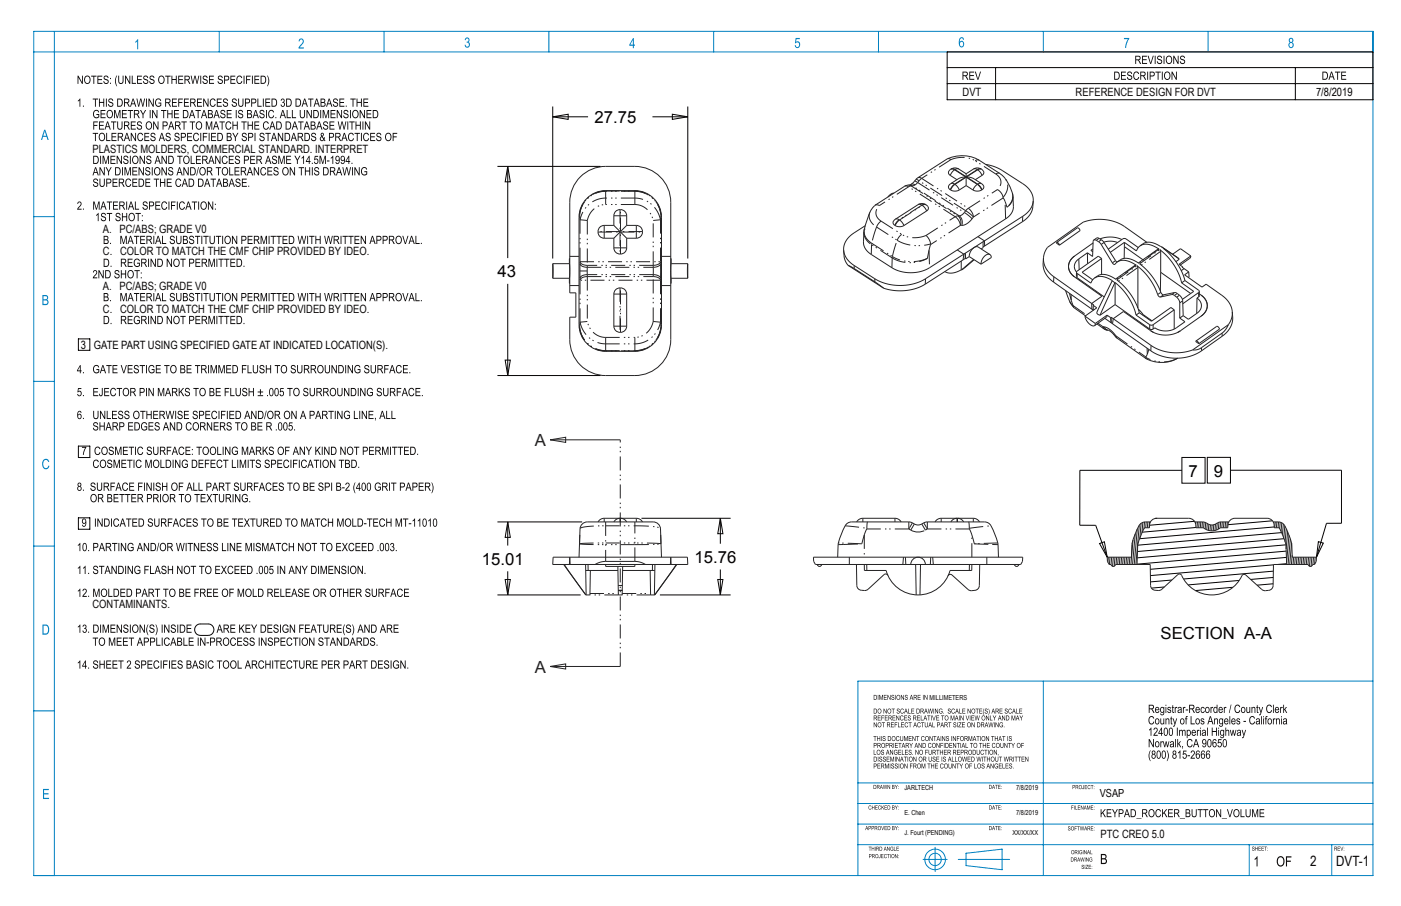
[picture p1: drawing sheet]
<svg xmlns="http://www.w3.org/2000/svg" width="432mm" height="279mm" viewBox="0 0 432 279" stroke-linecap="round" stroke-linejoin="round" font-family="sans-serif">
<defs><g id="words">
<g font-size="5.2">
<text x="183.2" y="38">27.75</text>
<text x="153.3" y="85.5">43</text>
<text x="366.3" y="147">7</text>
<text x="374.1" y="147">9</text>
<text x="214.1" y="173.6">15.76</text>
<text x="148.6" y="174.2">15.01</text>
<text x="357.7" y="197">SECTION A-A</text>
</g>
<g font-size="5.2" fill="#222226">
<text x="164.8" y="137.6">A</text>
<text x="164.8" y="207.5">A</text>
</g>
<text font-size="4.4" fill="#0a0605" x="403.8" y="267.2">2</text>
<text font-size="4.4" x="411.8" y="267.1">DVT-1</text>
<g font-size="3.5" fill="#0a0605">
<text x="296.7" y="29.6">DVT</text>
<text x="331.5" y="29.6">REFERENCE DESIGN FOR DVT</text>
<text x="28.5" y="47">PLASTICS MOLDERS, COMMERCIAL STANDARD. INTERPRET</text>
<text x="31.7" y="71.7">A. PC/ABS; GRADE V0</text>
<text x="31.7" y="78.8">C. COLOR TO MATCH THE CMF CHIP PROVIDED BY IDEO.</text>
<text x="31.7" y="89.4">A. PC/ABS; GRADE V0</text>
<text x="31.7" y="96.4">C. COLOR TO MATCH THE CMF CHIP PROVIDED BY IDEO.</text>
<text x="28.5" y="187.6">CONTAMINANTS.</text>
<text x="339.2" y="258.4">PTC CREO 5.0</text>
</g>
<g font-size="3.5">
<text x="405.6" y="29.6">7/8/2019</text>
<text x="24.9" y="107.5">3 GATE PART USING SPECIFIED GATE AT INDICATED LOCATION(S).</text>
</g>
<text font-size="3.4" x="339" y="245.7">VSAP</text>
<g font-size="2.1">
<text x="286.5" y="215.8">MILLIMETERS</text>
<text x="278.8" y="243.5">JARLTECH</text>
<text x="313.2" y="243.5">7/8/2019</text>
<text x="278.8" y="251.3">E. Chen</text>
<text x="313.2" y="251.3">7/8/2019</text>
<text x="278.8" y="257.6">J. Fourt (PENDING)</text>
<text x="312" y="257.6">XX/XX/XX</text>
</g>
</g></defs>
<!-- layer: Layer 1 -->
<g fill="#0a0605">
<path d="M25.3 137.8h1.3l-.8 2.5h-.2l.1-.7 .6-1.5h-1z"/>
<path d="M388.2 249.5h1.4v.3h-1.1v.8h1.1v.3h-1.1v.8h1.2v.3h-1.5zM385.9 249.5h.4l.6 2.2 .5-2.2h.4v2.5h-.3v-2l-.5 2h-.3l-.6-2.1v2.1h-.2zM383.9 249.5h.3v1.5a.57 .57 0 0 0 .5 .8 .57 .57 0 0 0 .5-.8v-1.5h.3v1.5a.82 .82 0 0 1-.8 1.1 .82 .82 0 0 1-.8-1.1zM382.3 249.5h.3v2.2h1v.3h-1.3zM380.7 249.9a.96 .96 0 0 0-.4 1.2 .96 .96 0 0 0 1.1 .6 .97 .97 0 0 0 .4-1.2 .97 .97 0 0 0-1.1-.6zM380.4 249.8a1.03 1.03 0 0 1 1.4 0 1.03 1.03 0 0 1 .2 1.3 1 1 0 0 1-1.3 .9 1 1 0 0 1-.6-1.5zM378.2 249.5h.2l.7 2.2 .6-2.2h.3l-.8 2.5h-.3zM376.6 252.3h1.6v.1h-1.6zM374.8 249.5h.3l1 2v-2h.3v2.5h-.3l-1-1.9v1.9h-.3zM373.2 249.9a.96 .96 0 0 0-.4 1.2 .96 .96 0 0 0 1.1 .6 .97 .97 0 0 0 .3-1.2 .97 .97 0 0 0-1-.6zM372.9 249.8a1.03 1.03 0 0 1 1.3 0 1.03 1.03 0 0 1 .3 1.3 1 1 0 0 1-1.4 .9 1 1 0 0 1-.5-1.5zM370.8 249.5h1.6v.3h-.7v2.2h-.2v-2.2h-.7zM369.1 249.5h1.6v.3h-.7v2.2h-.2v-2.2h-.7zM367.3 249.5h.2v1.5a.57 .57 0 0 0 .5 .8 .57 .57 0 0 0 .6-.8v-1.5h.2v1.5a.82 .82 0 0 1-.8 1.1 .82 .82 0 0 1-.7-1.1zM365.7 250.9v.8h.5a.43 .43 0 0 0 .4-.4 .43 .43 0 0 0-.5-.4zM365.7 249.8v.8h.4a.38 .38 0 0 0 .5-.4 .38 .38 0 0 0-.5-.4zM365.4 249.5h.8a.63 .63 0 0 1 .6 .5 .63 .63 0 0 1-.3 .7 .69 .69 0 0 1 .4 .8 .69 .69 0 0 1-.7 .5h-.8zM363.6 252.3h1.6v.1h-1.6zM362.1 249.8v.8h.6a.41 .41 0 0 0 .5-.3 .41 .41 0 0 0-.4-.5zM361.9 249.5h.9a.67 .67 0 0 1 .7 .6 .67 .67 0 0 1-.6 .8l.7 1.1h-.3l-.3-.5a.7 .7 0 0 0-.9-.6v1.1h-.2zM360 249.5h1.5v.3h-1.2v.8h1.1v.3h-1.1v.8h1.2v.3h-1.5zM358.2 249.5h.2v1.3l1-1.3h.4l-.9 1 .9 1.5h-.3l-.7-1.2-.4 .4v.8h-.2zM356.4 249.8a.8 .8 0 0 1 .9-.3 .8 .8 0 0 1 .5 .7l-.2 .1a.64 .64 0 0 0-.9-.4 .64 .64 0 0 0-.3 .9 .66 .66 0 0 0 .3 .9 .66 .66 0 0 0 .9-.6l.3 .1a.92 .92 0 0 1-1.2 .8 .92 .92 0 0 1-.6-1.2zM354.6 249.9a.96 .96 0 0 0-.4 1.2 .96 .96 0 0 0 1 .6 .97 .97 0 0 0 .4-1.2 .97 .97 0 0 0-1-.6zM354.2 249.8a1.03 1.03 0 0 1 1.4 0 1.03 1.03 0 0 1 .2 1.3 1 1 0 0 1-1.3 .9 1 1 0 0 1-.5-1.5zM352.3 249.8v.8h.5a.41 .41 0 0 0 .5-.3 .41 .41 0 0 0-.4-.5zM352 249.5h.9a.67 .67 0 0 1 .7 .6 .67 .67 0 0 1-.6 .8l.8 1.1h-.4l-.2-.5a.7 .7 0 0 0-.9-.6v1.1h-.3zM350.2 252.3h1.6v.1h-1.6zM348.7 249.8v1.9a.95 .95 0 0 0 1.1-.9 .95 .95 0 0 0-1.1-1zM348.5 249.5h.7a1.27 1.27 0 0 1 .9 1.3 1.27 1.27 0 0 1-.9 1.2h-.7zM347.3 249.8l-.3 1.2h.7zM347.2 249.5h.3l.8 2.5h-.3l-.3-.7h-.8l-.2 .7h-.3zM345 249.8v.9h.6a.44 .44 0 0 0 .4-.4 .44 .44 0 0 0-.4-.5zM344.8 249.5h.7a.73 .73 0 0 1 .8 .8 .73 .73 0 0 1-.7 .7h-.6v1h-.2zM342.7 249.5h.3l.6 1.2 .6-1.2h.3l-.7 1.5v1h-.3v-1zM341.1 249.5h1.4v.3h-1.1v.8h1.1v.3h-1.1v.8h1.2v.3h-1.5zM339.2 249.5h.3v1.3l1-1.3h.3l-.8 1 .9 1.5h-.4l-.7-1.2-.3 .4v.8h-.3z"/>
<path d="M82.3 23.3a2.34 2.34 0 0 1 0 3.3l.4-1.6zM80.6 23.6v2a.98 .98 0 0 0 1.2-1 .98 .98 0 0 0-1.2-1zM80.3 23.3h.7a1.3 1.3 0 0 1 1.1 1.3 1.3 1.3 0 0 1-1 1.3h-.8zM78.4 23.3h1.5v.3h-1.2v.8h1.1v.3h-1.1v.9h1.3v.3h-1.6zM77.7 23.3h.2v2.6h-.2zM75.9 23.3h1.3v.3h-1.1v.8h1v.3h-1v1.2h-.2zM75.1 23.3h.3v2.6h-.3zM73.2 23.6a.84 .84 0 0 1 .9-.3 .84 .84 0 0 1 .5 .7l-.2 .1a.67 .67 0 0 0-.9-.4 .67 .67 0 0 0-.4 .9 .68 .68 0 0 0 .4 1 .68 .68 0 0 0 .9-.6l.3 .1a.95 .95 0 0 1-1.2 .8 .95 .95 0 0 1-.6-1.3zM71 23.3h1.5v.3h-1.2v.8h1.1v.3h-1.1v.9h1.3v.3h-1.6zM69.4 23.6v.9h.5a.45 .45 0 0 0 .5-.4 .45 .45 0 0 0-.5-.5zM69.1 23.3h.8a.75 .75 0 0 1 .8 .8 .75 .75 0 0 1-.8 .7h-.5v1.1h-.3zM67.3 23.5a.78 .78 0 0 1 .9-.2 .78 .78 0 0 1 .4 .7l-.2 .1a.45 .45 0 0 0-.6-.6 .45 .45 0 0 0-.2 .8h.1a.83 .83 0 0 1 1 .7 .83 .83 0 0 1-.8 1 .83 .83 0 0 1-.8-.9l.2-.1a.52 .52 0 0 0 .6 .7 .52 .52 0 0 0 .3-.9l-.4-.1a.71 .71 0 0 1-.6-.5 .71 .71 0 0 1 .1-.7zM64.4 23.3h1.5v.3h-1.2v.8h1.1v.3h-1.1v.9h1.3v.3h-1.6zM62.7 23.5a.78 .78 0 0 1 .8-.2 .78 .78 0 0 1 .5 .7l-.3 .1a.45 .45 0 0 0-.5-.6 .45 .45 0 0 0-.3 .8h.1a.83 .83 0 0 1 1 .7 .83 .83 0 0 1-.8 1 .83 .83 0 0 1-.8-.9l.3-.1a.52 .52 0 0 0 .6 .7 .52 .52 0 0 0 .2-.9l-.3-.1a.71 .71 0 0 1-.7-.5 .71 .71 0 0 1 .2-.7zM61.7 23.3h.3v2.6h-.3zM58.8 23.3h.2l.5 2.2 .4-2.2h.4l.4 2.2 .5-2.2h.2l-.5 2.6h-.3l-.5-2.3-.5 2.3h-.3zM57.1 23.6v.9h.6a.42 .42 0 0 0 .5-.4 .42 .42 0 0 0-.4-.5zM56.9 23.3h.9a.69 .69 0 0 1 .7 .7 .69 .69 0 0 1-.6 .7l.8 1.2h-.4l-.2-.6a.73 .73 0 0 0-1-.6v1.2h-.2zM54.9 23.3h1.5v.3h-1.2v.8h1.2v.3h-1.2v.9h1.3v.3h-1.6zM52.8 23.3h.3v1.1h1.1v-1.1h.3v2.6h-.3v-1.2h-1.1v1.2h-.3zM50.9 23.3h1.7v.3h-.7v2.3h-.3v-2.3h-.7zM49.2 23.8a.97 .97 0 0 0-.2 1.2 .97 .97 0 0 0 1.1 .5 1 1 0 0 0 .4-1.2 1 1 0 0 0-1.1-.6zM49 23.6a1.07 1.07 0 0 1 1.4 0 1.07 1.07 0 0 1 .3 1.4 1.04 1.04 0 0 1-1.3 .8 1.04 1.04 0 0 1-.6-1.5zM46.3 23.5a.78 .78 0 0 1 .8-.2 .78 .78 0 0 1 .5 .7l-.3 .1a.45 .45 0 0 0-.5-.6 .45 .45 0 0 0-.3 .8h.2a.83 .83 0 0 1 1 .7 .83 .83 0 0 1-.9 1 .83 .83 0 0 1-.8-.9l.3-.1a.52 .52 0 0 0 .6 .7 .52 .52 0 0 0 .2-.9l-.3-.1a.71 .71 0 0 1-.7-.5 .71 .71 0 0 1 .2-.7zM44.3 23.5a.78 .78 0 0 1 .9-.2 .78 .78 0 0 1 .5 .7l-.3 .1a.45 .45 0 0 0-.6-.6 .45 .45 0 0 0-.2 .8h.1a.83 .83 0 0 1 1 .7 .83 .83 0 0 1-.8 1 .83 .83 0 0 1-.8-.9l.2-.1a.52 .52 0 0 0 .7 .7 .52 .52 0 0 0 .2-.9l-.4-.1a.71 .71 0 0 1-.6-.5 .71 .71 0 0 1 .1-.7zM42.2 23.3h1.5v.3h-1.2v.8h1.2v.3h-1.2v.9h1.3v.3h-1.6zM40.6 23.3h.3v2.3h1v.3h-1.3zM38.5 23.3h.3l1.1 2v-2h.3v2.6h-.3l-1.1-2v2h-.3zM36.4 23.3h.3v1.5a.59 .59 0 0 0 .6 .8 .59 .59 0 0 0 .5-.8v-1.5h.3v1.5a.86 .86 0 0 1-.8 1.1 .86 .86 0 0 1-.9-1.1zM35.9 23.3h.2l-.4 1.7 .4 1.6a2.5 2.5 0 0 1-.2-3.3zM33.9 25.5h.3v.4h-.3zM33.9 24h.3v.4h-.3zM32.1 23.5a.78 .78 0 0 1 .9-.2 .78 .78 0 0 1 .4 .7l-.2 .1a.45 .45 0 0 0-.6-.6 .45 .45 0 0 0-.2 .8h.1a.83 .83 0 0 1 1 .7 .83 .83 0 0 1-.8 1 .83 .83 0 0 1-.8-.9l.2-.1a.52 .52 0 0 0 .6 .7 .52 .52 0 0 0 .2-.9l-.3-.1a.71 .71 0 0 1-.6-.5 .71 .71 0 0 1 .1-.7zM30 23.3h1.5v.3h-1.2v.8h1.1v.3h-1.1v.9h1.3v.3h-1.6zM28.1 23.3h1.6v.3h-.6v2.3h-.3v-2.3h-.7zM26.4 23.8a.97 .97 0 0 0-.2 1.2 .97 .97 0 0 0 1.1 .5 1 1 0 0 0 .3-1.2 1 1 0 0 0-1-.6zM26.2 23.6a1.07 1.07 0 0 1 1.4 0 1.07 1.07 0 0 1 .3 1.4 1.04 1.04 0 0 1-1.4 .8 1.04 1.04 0 0 1-.6-1.5zM23.9 23.3h.3l1.1 2v-2h.2v2.6h-.2l-1.1-2v2h-.3z"/>
<path d="M112 30.4h1.5v.3h-1.2v.8h1.1v.3h-1.1v.8h1.2v.3h-1.5zM109.9 30.4h.3v1h1v-1h.3v2.5h-.3v-1.2h-1v1.2h-.3zM108 30.4h1.6v.3h-.7v2.2h-.2v-2.2h-.7zM106.6 32.6h.3v.3h-.3zM104.6 30.4h1.5v.3h-1.2v.8h1.1v.3h-1.1v.8h1.2v.3h-1.5zM102.9 30.5a.78 .78 0 0 1 .8-.1 .78 .78 0 0 1 .5 .7h-.3a.45 .45 0 0 0-.5-.5 .45 .45 0 0 0-.3 .7l.1 .1a.83 .83 0 0 1 1 .7 .83 .83 0 0 1-.8 .9 .83 .83 0 0 1-.8-.9h.2a.52 .52 0 0 0 .7 .6 .52 .52 0 0 0 .2-.8l-.4-.2a.71 .71 0 0 1-.6-.4 .71 .71 0 0 1 .2-.8zM101.4 30.7l-.3 1.2h.7zM101.3 30.4h.3l.8 2.5h-.3l-.2-.7h-.9l-.2 .7h-.3zM99.1 31.8v.8h.5a.44 .44 0 0 0 .5-.4 .44 .44 0 0 0-.5-.4zM99.1 30.7v.8h.4a.39 .39 0 0 0 .5-.4 .39 .39 0 0 0-.5-.4zM98.8 30.4h.8a.64 .64 0 0 1 .6 .4 .64 .64 0 0 1-.2 .8 .71 .71 0 0 1 .3 .8 .71 .71 0 0 1-.7 .5h-.8zM97.6 30.7l-.4 1.2h.8zM97.4 30.4h.3l.9 2.5h-.3l-.3-.7h-.8l-.3 .7h-.2zM95 30.4h1.6v.3h-.7v2.2h-.3v-2.2h-.6zM93.9 30.7l-.4 1.2h.8zM93.8 30.4h.2l.9 2.5h-.3l-.3-.7h-.8l-.3 .7h-.2zM91.4 30.7v1.9a.98 .98 0 0 0 1.1-.9 .98 .98 0 0 0-1.1-1zM91.1 30.4h.7a1.3 1.3 0 0 1 1 1.2 1.3 1.3 0 0 1-1 1.3h-.7zM88.5 30.7v1.9a.98 .98 0 0 0 1.1-.9 .98 .98 0 0 0-1.1-1zM88.2 30.4h.7a1.3 1.3 0 0 1 1 1.2 1.3 1.3 0 0 1-1 1.3h-.7zM86.7 30.5a.62 .62 0 0 1 .9 .2 .62 .62 0 0 1-.1 .9 .7 .7 0 0 1 .1 1.2 .7 .7 0 0 1-1.1-.5l.2-.1 .1 .3a.45 .45 0 0 0 .8-.3 .45 .45 0 0 0-.6-.5v-.3a.38 .38 0 0 0 .5-.2 .38 .38 0 0 0-.3-.5 .38 .38 0 0 0-.4 .4l-.3-.1zM84 30.7v1.9a.98 .98 0 0 0 1.1-.9 .98 .98 0 0 0-1.1-1zM83.7 30.4h.7a1.3 1.3 0 0 1 1 1.2 1.3 1.3 0 0 1-1 1.3h-.7zM81.8 30.4h1.5v.3h-1.2v.8h1.1v.3h-1.1v.8h1.2v.3h-1.5zM81 30.4h.3v2.5h-.3zM79.3 30.4h.3v2.2h1v.3h-1.3zM77.7 30.7v.9h.5a.45 .45 0 0 0 .5-.5 .45 .45 0 0 0-.5-.4zM77.4 30.4h.8a.75 .75 0 0 1 .8 .7 .75 .75 0 0 1-.8 .8h-.5v1h-.3zM75.8 30.7v.9h.5a.45 .45 0 0 0 .5-.5 .45 .45 0 0 0-.5-.4zM75.5 30.4h.8a.75 .75 0 0 1 .8 .7 .75 .75 0 0 1-.8 .8h-.5v1h-.3zM73.4 30.4h.3v1.5a.59 .59 0 0 0 .5 .8 .59 .59 0 0 0 .6-.8v-1.5h.2v1.5a.86 .86 0 0 1-.8 1.1 .86 .86 0 0 1-.8-1.1zM71.7 30.5a.78 .78 0 0 1 .8-.1 .78 .78 0 0 1 .5 .7h-.3a.45 .45 0 0 0-.5-.5 .45 .45 0 0 0-.3 .7l.1 .1a.83 .83 0 0 1 1 .7 .83 .83 0 0 1-.8 .9 .83 .83 0 0 1-.8-.9h.2a.52 .52 0 0 0 .7 .6 .52 .52 0 0 0 .2-.8l-.4-.2a.71 .71 0 0 1-.6-.4 .71 .71 0 0 1 .2-.8zM68.9 30.5a.78 .78 0 0 1 .9-.1 .78 .78 0 0 1 .4 .7h-.2a.45 .45 0 0 0-.6-.5 .45 .45 0 0 0-.2 .7l.1 .1a.83 .83 0 0 1 1 .7 .83 .83 0 0 1-.8 .9 .83 .83 0 0 1-.8-.9h.2a.52 .52 0 0 0 .6 .6 .52 .52 0 0 0 .3-.8l-.4-.2a.71 .71 0 0 1-.6-.4 .71 .71 0 0 1 .1-.8zM66.8 30.4h1.5v.3h-1.2v.8h1.1v.3h-1.1v.8h1.3v.3h-1.6zM65 30.6a.84 .84 0 0 1 .9-.2 .84 .84 0 0 1 .5 .7l-.2 .1a.67 .67 0 0 0-.9-.5 .67 .67 0 0 0-.4 .9 .68 .68 0 0 0 .4 1 .68 .68 0 0 0 .9-.6l.3 .1a.95 .95 0 0 1-1.2 .8 .95 .95 0 0 1-.7-1.3zM62.6 30.4h.3l1.1 2v-2h.3v2.5h-.3l-1.1-2v2h-.3zM60.7 30.4h1.5v.3h-1.2v.8h1.1v.3h-1.1v.8h1.3v.3h-1.6zM58.9 30.7v.8h.6a.42 .42 0 0 0 .5-.4 .42 .42 0 0 0-.4-.4zM58.6 30.4h.9a.69 .69 0 0 1 .8 .6 .69 .69 0 0 1-.6 .8l.8 1.1h-.4l-.3-.5a.73 .73 0 0 0-.9-.6v1.1h-.3zM56.7 30.4h1.5v.3h-1.2v.8h1.1v.3h-1.1v.8h1.2v.3h-1.5zM54.9 30.4h1.4v.3h-1.1v.8h1v.3h-1v1.1h-.3zM53 30.4h1.5v.3h-1.2v.8h1.1v.3h-1.1v.8h1.3v.3h-1.6zM51.2 30.7v.8h.6a.42 .42 0 0 0 .5-.4 .42 .42 0 0 0-.5-.4zM50.9 30.4h.9a.69 .69 0 0 1 .8 .6 .69 .69 0 0 1-.6 .8l.7 1.1h-.3l-.3-.5a.73 .73 0 0 0-.9-.6v1.1h-.3zM48.2 30.6a.89 .89 0 0 1 .9-.2 .89 .89 0 0 1 .6 .7l-.3 .1a.72 .72 0 0 0-.9-.5 .72 .72 0 0 0-.4 .9 .71 .71 0 0 0 .5 1 .71 .71 0 0 0 .8-.7h-.6v-.3h.9v1a1.2 1.2 0 0 1-1.7 0 1.2 1.2 0 0 1-.1-1.7zM45.8 30.4h.2l1.1 2v-2h.3v2.5h-.3l-1.1-2v2h-.2zM45 30.4h.3v2.5h-.3zM42.1 30.4h.2l.4 2.2 .5-2.2h.4l.4 2.2 .4-2.2h.3l-.6 2.5h-.2l-.5-2.2-.5 2.2h-.3zM41 30.7l-.3 1.2h.7zM40.9 30.4h.3l.8 2.5h-.3l-.2-.7h-.9l-.2 .7h-.3zM38.5 30.7v.8h.6a.42 .42 0 0 0 .5-.4 .42 .42 0 0 0-.5-.4zM38.2 30.4h.9a.69 .69 0 0 1 .8 .6 .69 .69 0 0 1-.6 .8l.7 1.1h-.3l-.3-.5a.73 .73 0 0 0-.9-.6v1.1h-.3zM36.4 30.7v1.9a.98 .98 0 0 0 1.2-.9 .98 .98 0 0 0-1.2-1zM36.1 30.4h.7a1.3 1.3 0 0 1 1 1.2 1.3 1.3 0 0 1-.9 1.3h-.8zM33.6 30.5a.78 .78 0 0 1 .8-.1 .78 .78 0 0 1 .5 .7h-.3a.45 .45 0 0 0-.5-.5 .45 .45 0 0 0-.3 .7l.2 .1a.83 .83 0 0 1 1 .7 .83 .83 0 0 1-.9 .9 .83 .83 0 0 1-.8-.9h.3a.52 .52 0 0 0 .6 .6 .52 .52 0 0 0 .2-.8l-.3-.2a.71 .71 0 0 1-.7-.4 .71 .71 0 0 1 .2-.8zM32.6 30.4h.3v2.5h-.3zM30.5 30.4h.3v1h1.1v-1h.2v2.5h-.2v-1.2h-1.1v1.2h-.3zM28.6 30.4h1.6v.3h-.7v2.2h-.2v-2.2h-.7zM25.6 32.6h.3v.3h-.3zM24.6 30.4h.2v2.5h-.3v-2l-.5 .4v-.3z"/>
<path d="M115.2 34.2v1.9a.98 .98 0 0 0 1.1-.9 .98 .98 0 0 0-1.1-1zM114.9 33.9h.7a1.3 1.3 0 0 1 1 1.3 1.3 1.3 0 0 1-1 1.2h-.7zM113 33.9h1.5v.3h-1.3v.8h1.2v.3h-1.2v.8h1.3v.3h-1.5zM110.9 33.9h.2l1.1 2v-2h.3v2.5h-.3l-1.1-1.9v1.9h-.2zM109 34.4a.97 .97 0 0 0-.2 1.2 .97 .97 0 0 0 1.1 .5 1 1 0 0 0 .4-1.2 1 1 0 0 0-1.1-.6zM108.8 34.2a1.07 1.07 0 0 1 1.4 0 1.07 1.07 0 0 1 .3 1.3 1.04 1.04 0 0 1-1.4 .9 1.04 1.04 0 0 1-.5-1.5zM107.9 33.9h.2v2.5h-.2zM106.1 34.1a.78 .78 0 0 1 .8-.2 .78 .78 0 0 1 .5 .7l-.3 .1a.45 .45 0 0 0-.5-.6 .45 .45 0 0 0-.3 .7l.1 .1a.83 .83 0 0 1 1 .7 .83 .83 0 0 1-.8 .9 .83 .83 0 0 1-.8-.9h.3a.52 .52 0 0 0 .6 .7 .52 .52 0 0 0 .2-.9l-.3-.1a.71 .71 0 0 1-.7-.5 .71 .71 0 0 1 .2-.7zM103.8 33.9h.3l1.1 2v-2h.2v2.5h-.3l-1-1.9v1.9h-.3zM101.9 33.9h1.5v.3h-1.3v.8h1.2v.3h-1.2v.8h1.3v.3h-1.5zM99.5 33.9h.4l.6 2.2 .6-2.2h.3v2.5h-.2v-2.1l-.6 2.1h-.3l-.6-2.1v2.1h-.2zM98.7 33.9h.3v2.5h-.3zM96.8 34.2v1.9a.98 .98 0 0 0 1.2-.9 .98 .98 0 0 0-1.2-1zM96.6 33.9h.7a1.3 1.3 0 0 1 1 1.3 1.3 1.3 0 0 1-1 1.2h-.7zM94.5 33.9h.3l1 2v-2h.3v2.5h-.3l-1.1-1.9v1.9h-.2zM92.4 33.9h.3v1.5a.59 .59 0 0 0 .5 .8 .59 .59 0 0 0 .5-.8v-1.5h.3v1.5a.86 .86 0 0 1-.8 1.1 .86 .86 0 0 1-.8-1.1zM90 33.9h.2v2.2h1.1v.3h-1.3zM88.4 33.9h.2v2.2h1v.3h-1.2zM87.2 34.2l-.4 1.2h.7zM87 33.9h.3l.9 2.5h-.4l-.2-.7h-.9l-.2 .7h-.3zM84.9 36.1h.3v.3h-.3zM83 34.1a.84 .84 0 0 1 .9-.2 .84 .84 0 0 1 .6 .7l-.3 .1a.67 .67 0 0 0-.9-.4 .67 .67 0 0 0-.4 .9 .68 .68 0 0 0 .4 1 .68 .68 0 0 0 .9-.6h.3a.95 .95 0 0 1-1.2 .8 .95 .95 0 0 1-.6-1.2zM82 33.9h.3v2.5h-.3zM80.2 34.1a.78 .78 0 0 1 .8-.2 .78 .78 0 0 1 .5 .7l-.3 .1a.45 .45 0 0 0-.5-.6 .45 .45 0 0 0-.3 .7l.2 .1a.83 .83 0 0 1 1 .7 .83 .83 0 0 1-.8 .9 .83 .83 0 0 1-.9-.9h.3a.52 .52 0 0 0 .6 .7 .52 .52 0 0 0 .2-.9l-.3-.1a.71 .71 0 0 1-.7-.5 .71 .71 0 0 1 .2-.7zM78.8 34.2l-.4 1.2h.8zM78.7 33.9h.2l.9 2.5h-.3l-.3-.7h-.8l-.3 .7h-.2zM76.4 35.3v.8h.5a.44 .44 0 0 0 .5-.4 .44 .44 0 0 0-.5-.4zM76.4 34.2v.8h.5a.39 .39 0 0 0 .4-.4 .39 .39 0 0 0-.5-.4zM76.1 33.9h.8a.64 .64 0 0 1 .7 .5 .64 .64 0 0 1-.3 .7 .71 .71 0 0 1 .4 .8 .71 .71 0 0 1-.8 .5h-.8zM73.6 34.1a.78 .78 0 0 1 .8-.2 .78 .78 0 0 1 .5 .7l-.3 .1a.45 .45 0 0 0-.5-.6 .45 .45 0 0 0-.3 .7l.2 .1a.83 .83 0 0 1 1 .7 .83 .83 0 0 1-.8 .9 .83 .83 0 0 1-.9-.9h.3a.52 .52 0 0 0 .6 .7 .52 .52 0 0 0 .2-.9l-.3-.1a.71 .71 0 0 1-.6-.5 .71 .71 0 0 1 .1-.7zM72.7 33.9h.2v2.5h-.2zM69.9 33.9h1.5v.3h-1.2v.8h1.1v.3h-1.1v.8h1.2v.3h-1.5zM68.1 34.1a.78 .78 0 0 1 .9-.2 .78 .78 0 0 1 .4 .7l-.2 .1a.45 .45 0 0 0-.6-.6 .45 .45 0 0 0-.2 .7l.1 .1a.83 .83 0 0 1 1 .7 .83 .83 0 0 1-.8 .9 .83 .83 0 0 1-.8-.9h.2a.52 .52 0 0 0 .6 .7 .52 .52 0 0 0 .3-.9l-.4-.1a.71 .71 0 0 1-.6-.5 .71 .71 0 0 1 .1-.7zM66.7 34.2l-.3 1.2h.7zM66.6 33.9h.3l.8 2.5h-.3l-.2-.7h-.9l-.2 .7h-.3zM64.4 35.3v.8h.5a.44 .44 0 0 0 .5-.4 .44 .44 0 0 0-.6-.4zM64.4 34.2v.8h.4a.39 .39 0 0 0 .5-.4 .39 .39 0 0 0-.5-.4zM64.1 33.9h.8a.64 .64 0 0 1 .6 .5 .64 .64 0 0 1-.2 .7 .71 .71 0 0 1 .3 .8 .71 .71 0 0 1-.7 .5h-.8zM62.9 34.2l-.4 1.2h.7zM62.7 33.9h.3l.9 2.5h-.3l-.3-.7h-.8l-.3 .7h-.3zM60.2 33.9h1.7v.3h-.7v2.2h-.3v-2.2h-.7zM59.2 34.2l-.4 1.2h.7zM59 33.9h.3l.9 2.5h-.3l-.3-.7h-.8l-.3 .7h-.3zM56.6 34.2v1.9a.98 .98 0 0 0 1.2-.9 .98 .98 0 0 0-1.2-1zM56.4 33.9h.7a1.3 1.3 0 0 1 1 1.3 1.3 1.3 0 0 1-1 1.2h-.7zM53.7 33.9h1.4v.3h-1.2v.8h1.2v.3h-1.2v.8h1.3v.3h-1.5zM51.6 33.9h.2v1.1h1.1v-1.1h.3v2.5h-.3v-1.1h-1.1v1.1h-.2zM49.6 33.9h1.7v.3h-.7v2.2h-.3v-2.2h-.7zM46.9 33.9h.3l1.1 2v-2h.2v2.5h-.3l-1-1.9v1.9h-.3zM46.1 33.9h.3v2.5h-.3zM43.1 33.9h.4l.6 1.2 .6-1.2h.3l-.8 1.5v1h-.3v-1zM41.5 34.2v.8h.6a.42 .42 0 0 0 .5-.3 .42 .42 0 0 0-.4-.5zM41.3 33.9h.9a.69 .69 0 0 1 .7 .6 .69 .69 0 0 1-.6 .8l.8 1.1h-.3l-.3-.5a.73 .73 0 0 0-1-.6v1.1h-.2zM39.4 33.9h1.6v.3h-.7v2.2h-.3v-2.2h-.6zM37.6 33.9h1.5v.3h-1.2v.8h1.1v.3h-1.1v.8h1.2v.3h-1.5zM35.2 33.9h.4l.6 2.2 .6-2.2h.3v2.5h-.2v-2.1l-.6 2.1h-.3l-.6-2.1v2.1h-.2zM33.3 34.4a.97 .97 0 0 0-.2 1.2 .97 .97 0 0 0 1.1 .5 1 1 0 0 0 .3-1.2 1 1 0 0 0-1-.6zM33.1 34.2a1.07 1.07 0 0 1 1.4 0 1.07 1.07 0 0 1 .3 1.3 1.04 1.04 0 0 1-1.4 .9 1.04 1.04 0 0 1-.5-1.5zM31 33.9h1.5v.3h-1.2v.8h1.1v.3h-1.1v.8h1.2v.3h-1.5zM29 34.1a.89 .89 0 0 1 .9-.2 .89 .89 0 0 1 .7 .7l-.3 .1a.72 .72 0 0 0-.9-.5 .72 .72 0 0 0-.4 1 .71 .71 0 0 0 .5 1 .71 .71 0 0 0 .8-.7h-.6v-.3h.9v.9a1.2 1.2 0 0 1-1.7 0 1.2 1.2 0 0 1-.1-1.6z"/>
<path d="M112.5 37.4h.2l1.1 2v-2h.3v2.6h-.3l-1.1-2v2h-.2zM111.7 37.4h.3v2.6h-.3zM109.6 37.4h.3v1.1h1v-1.1h.3v2.6h-.3v-1.2h-1v1.2h-.3zM107.7 37.4h1.6v.3h-.7v2.3h-.3v-2.3h-.6zM107.1 37.4h.2v2.6h-.2zM104.1 37.4h.3l.4 2.2 .5-2.2h.3l.5 2.2 .4-2.2h.3l-.6 2.6h-.3l-.5-2.2-.5 2.2h-.3zM101.5 37.4h1.5v.3h-1.2v.8h1.2v.3h-1.2v.9h1.3v.3h-1.6zM99.8 37.6a.78 .78 0 0 1 .8-.1 .78 .78 0 0 1 .5 .7h-.3a.45 .45 0 0 0-.5-.5 .45 .45 0 0 0-.3 .7h.2a.83 .83 0 0 1 1 .7 .83 .83 0 0 1-.8 1 .83 .83 0 0 1-.9-.9l.3-.1a.52 .52 0 0 0 .6 .7 .52 .52 0 0 0 .2-.9l-.3-.1a.71 .71 0 0 1-.7-.4 .71 .71 0 0 1 .2-.8zM98.4 37.7l-.3 1.2h.7zM98.3 37.4h.2l.9 2.6h-.3l-.3-.8h-.8l-.3 .8h-.2zM96 38.8v.9h.5a.44 .44 0 0 0 .5-.5 .44 .44 0 0 0-.5-.4zM96 37.7v.8h.5a.39 .39 0 0 0 .4-.4 .39 .39 0 0 0-.5-.4zM95.7 37.4h.8a.64 .64 0 0 1 .7 .5 .64 .64 0 0 1-.3 .7 .71 .71 0 0 1 .4 .9 .71 .71 0 0 1-.8 .5h-.8zM94.5 37.7l-.3 1.2h.7zM94.4 37.4h.3l.8 2.6h-.3l-.2-.8h-.9l-.2 .8h-.3zM91.9 37.4h1.6v.3h-.6v2.3h-.3v-2.3h-.7zM90.8 37.7l-.3 1.2h.7zM90.7 37.4h.3l.8 2.6h-.3l-.2-.8h-.9l-.2 .8h-.3zM88.3 37.7v2a.98 .98 0 0 0 1.2-1 .98 .98 0 0 0-1.2-1zM88 37.4h.7a1.3 1.3 0 0 1 1.1 1.3 1.3 1.3 0 0 1-1 1.3h-.8zM85.4 37.7v2a.98 .98 0 0 0 1.2-1 .98 .98 0 0 0-1.2-1zM85.1 37.4h.8a1.3 1.3 0 0 1 1 1.3 1.3 1.3 0 0 1-1 1.3h-.8zM83.9 37.7l-.3 1.2h.7zM83.8 37.4h.3l.8 2.6h-.3l-.2-.8h-.9l-.2 .8h-.3zM81.4 37.7a.84 .84 0 0 1 .9-.3 .84 .84 0 0 1 .5 .7l-.2 .1a.67 .67 0 0 0-.9-.4 .67 .67 0 0 0-.4 .9 .68 .68 0 0 0 .4 1 .68 .68 0 0 0 .9-.6l.3 .1a.95 .95 0 0 1-1.2 .8 .95 .95 0 0 1-.7-1.3zM78.4 37.4h1.5v.3h-1.2v.8h1.1v.3h-1.1v.9h1.2v.3h-1.5zM76.3 37.4h.3v1.1h1.1v-1.1h.2v2.6h-.2v-1.2h-1.1v1.2h-.3zM74.4 37.4h1.6v.3h-.7v2.3h-.2v-2.3h-.7zM71.6 37.4h.3v1.1h1.1v-1.1h.3v2.6h-.3v-1.2h-1.1v1.2h-.3zM69.8 37.7a.84 .84 0 0 1 .9-.3 .84 .84 0 0 1 .6 .7l-.3 .1a.67 .67 0 0 0-.9-.4 .67 .67 0 0 0-.3 .9 .68 .68 0 0 0 .3 1 .68 .68 0 0 0 .9-.6l.3 .1a.95 .95 0 0 1-1.2 .8 .95 .95 0 0 1-.6-1.3zM67.6 37.4h1.7v.3h-.7v2.3h-.3v-2.3h-.7zM66.6 37.7l-.4 1.2h.7zM66.4 37.4h.3l.9 2.6h-.3l-.3-.8h-.8l-.3 .8h-.3zM63.4 37.4h.5l.5 2.2 .7-2.2h.3v2.6h-.2v-2.1l-.6 2.1h-.3l-.6-2.2v2.2h-.3zM60.8 37.9a.97 .97 0 0 0-.2 1.2 .97 .97 0 0 0 1.1 .5 1 1 0 0 0 .3-1.2 1 1 0 0 0-1-.6zM60.6 37.8a1.07 1.07 0 0 1 1.4-.1 1.07 1.07 0 0 1 .3 1.4 1.04 1.04 0 0 1-1.4 .8 1.04 1.04 0 0 1-.6-1.5zM58.5 37.4h1.6v.3h-.7v2.3h-.2v-2.3h-.7zM55.9 37.4h1.7v.3h-.7v2.3h-.3v-2.3h-.7zM54.2 37.7v.9h.6a.42 .42 0 0 0 .5-.4 .42 .42 0 0 0-.4-.5zM54 37.4h.9a.69 .69 0 0 1 .7 .7 .69 .69 0 0 1-.6 .7l.8 1.2h-.3l-.3-.6a.73 .73 0 0 0-1-.5v1.1h-.2zM52.8 37.7l-.4 1.2h.7zM52.6 37.4h.3l.9 2.6h-.4l-.2-.8h-.9l-.2 .8h-.3zM50.4 37.7v1h.5a.45 .45 0 0 0 .5-.5 .45 .45 0 0 0-.5-.5zM50.1 37.4h.8a.75 .75 0 0 1 .8 .8 .75 .75 0 0 1-.8 .7h-.5v1.1h-.3zM47.2 37.4h.3l1.1 2v-2h.2v2.6h-.2l-1.1-2v2h-.3zM45.4 37.9a.97 .97 0 0 0-.2 1.2 .97 .97 0 0 0 1 .5 1 1 0 0 0 .4-1.2 1 1 0 0 0-1.1-.6zM45.2 37.8a1.07 1.07 0 0 1 1.4-.1 1.07 1.07 0 0 1 .2 1.4 1.04 1.04 0 0 1-1.3 .8 1.04 1.04 0 0 1-.6-1.5zM42.4 37.6a.78 .78 0 0 1 .9-.1 .78 .78 0 0 1 .4 .7h-.2a.45 .45 0 0 0-.6-.5 .45 .45 0 0 0-.2 .7h.1a.83 .83 0 0 1 1 .7 .83 .83 0 0 1-.8 1 .83 .83 0 0 1-.9-.9l.3-.1a.52 .52 0 0 0 .6 .7 .52 .52 0 0 0 .2-.9l-.3-.1a.71 .71 0 0 1-.6-.4 .71 .71 0 0 1 .1-.8zM40.3 37.4h1.5v.3h-1.2v.8h1.1v.3h-1.1v.9h1.3v.3h-1.6zM38.5 37.7v.9h.6a.42 .42 0 0 0 .5-.4 .42 .42 0 0 0-.5-.5zM38.2 37.4h.9a.69 .69 0 0 1 .8 .7 .69 .69 0 0 1-.6 .7l.7 1.2h-.3l-.3-.6a.73 .73 0 0 0-.9-.5v1.1h-.3zM36.1 37.4h.3v1.5a.59 .59 0 0 0 .5 .8 .59 .59 0 0 0 .6-.8v-1.5h.3v1.5a.86 .86 0 0 1-.9 1.1 .86 .86 0 0 1-.8-1.1zM34.2 37.4h1.7v.3h-.7v2.3h-.3v-2.3h-.7zM33.1 37.7l-.3 1.2h.7zM33 37.4h.3l.8 2.6h-.3l-.2-.8h-.9l-.2 .8h-.3zM30.5 37.4h1.5v.3h-1.2v.8h1.1v.3h-1.1v.9h1.3v.3h-1.6zM28.8 37.4h1.4v.3h-1.2v.8h1v.3h-1v1.2h-.2z"/>
<path d="M121 41h1.4v.3h-1.1v.8h1v.3h-1v1.1h-.3zM119.2 41.5a.97 .97 0 0 0-.3 1.1 .97 .97 0 0 0 1.1 .5 1 1 0 0 0 .4-1.1 1 1 0 0 0-1.1-.7zM119 41.3a1.07 1.07 0 0 1 1.4-.1 1.07 1.07 0 0 1 .2 1.4 1.04 1.04 0 0 1-1.3 .9 1.04 1.04 0 0 1-.6-1.5zM116.2 41.1a.78 .78 0 0 1 .8-.1 .78 .78 0 0 1 .5 .7h-.2a.45 .45 0 0 0-.6-.5 .45 .45 0 0 0-.3 .7l.2 .1a.83 .83 0 0 1 1 .7 .83 .83 0 0 1-.8 .9 .83 .83 0 0 1-.9-.9h.3a.52 .52 0 0 0 .6 .6 .52 .52 0 0 0 .2-.9l-.3-.1a.71 .71 0 0 1-.6-.4 .71 .71 0 0 1 .1-.8zM114.1 41h1.5v.3h-1.2v.7h1.1v.3h-1.1v.9h1.2v.3h-1.5zM112.3 41.2a.84 .84 0 0 1 .8-.2 .84 .84 0 0 1 .6 .7h-.3a.67 .67 0 0 0-.8-.4 .67 .67 0 0 0-.4 .9 .68 .68 0 0 0 .4 1 .68 .68 0 0 0 .9-.6l.2 .1a.95 .95 0 0 1-1.1 .8 .95 .95 0 0 1-.7-1.3zM111.3 41h.2v2.5h-.2zM109.3 41h1.6v.3h-.7v2.2h-.2v-2.2h-.7zM107.6 41.2a.84 .84 0 0 1 .9-.2 .84 .84 0 0 1 .6 .7h-.3a.67 .67 0 0 0-.9-.4 .67 .67 0 0 0-.4 .9 .68 .68 0 0 0 .4 1 .68 .68 0 0 0 .9-.6l.3 .1a.95 .95 0 0 1-1.2 .8 .95 .95 0 0 1-.6-1.3zM106.1 41.2l-.3 1.3h.7zM106 41h.3l.8 2.5h-.3l-.2-.8h-.9l-.2 .8h-.3zM103.6 41.3v.8h.6a.42 .42 0 0 0 .5-.4 .42 .42 0 0 0-.4-.4zM103.3 41h.9a.69 .69 0 0 1 .8 .6 .69 .69 0 0 1-.6 .8l.7 1.1h-.3l-.3-.5a.73 .73 0 0 0-.9-.6v1.1h-.3zM101.7 41.3v.9h.5a.45 .45 0 0 0 .5-.5 .45 .45 0 0 0-.5-.4zM101.4 41h.8a.75 .75 0 0 1 .8 .7 .75 .75 0 0 1-.8 .8h-.5v1h-.3zM99.2 41.3l-.1 .3a.27 .27 0 0 0 .5 0 .27 .27 0 0 0-.2-.4zM99 42.4a.45 .45 0 0 0-.1 .7 .45 .45 0 0 0 .8-.1l-.5-.7zM99 41.1a.56 .56 0 0 1 .8 .2 .56 .56 0 0 1-.4 .8l.4 .6 .1-.4 .3 .1-.2 .5 .3 .4-.2 .3-.3-.4a.73 .73 0 0 1-1.2 0 .73 .73 0 0 1 .5-1.1l-.3-.6zM96.1 41.1a.78 .78 0 0 1 .8-.1 .78 .78 0 0 1 .5 .7h-.2a.45 .45 0 0 0-.6-.5 .45 .45 0 0 0-.2 .7l.1 .1a.83 .83 0 0 1 1 .7 .83 .83 0 0 1-.8 .9 .83 .83 0 0 1-.9-.9h.3a.52 .52 0 0 0 .6 .6 .52 .52 0 0 0 .2-.9l-.3-.1a.71 .71 0 0 1-.6-.4 .71 .71 0 0 1 .1-.8zM94.1 41.3v1.9a.98 .98 0 0 0 1.2-1 .98 .98 0 0 0-1.2-.9zM93.8 41h.7a1.3 1.3 0 0 1 1.1 1.2 1.3 1.3 0 0 1-1 1.3h-.8zM92 41.3v.8h.6a.42 .42 0 0 0 .5-.4 .42 .42 0 0 0-.4-.4zM91.8 41h.9a.69 .69 0 0 1 .7 .6 .69 .69 0 0 1-.6 .8l.8 1.1h-.4l-.2-.5a.73 .73 0 0 0-1-.6v1.1h-.2zM90.5 41.2l-.3 1.3h.7zM90.4 41h.3l.8 2.5h-.3l-.2-.8h-.9l-.2 .8h-.3zM88 41.3v1.9a.98 .98 0 0 0 1.2-1 .98 .98 0 0 0-1.2-.9zM87.7 41h.7a1.3 1.3 0 0 1 1.1 1.2 1.3 1.3 0 0 1-1 1.3h-.8zM85.6 41h.3l1.1 2v-2h.3v2.5h-.3l-1.1-2v2h-.3zM84.4 41.2l-.3 1.3h.7zM84.3 41h.3l.8 2.5h-.3l-.2-.8h-.9l-.2 .8h-.3zM81.8 41h1.6v.3h-.6v2.2h-.3v-2.2h-.7zM80.2 41.1a.78 .78 0 0 1 .8-.1 .78 .78 0 0 1 .5 .7h-.3a.45 .45 0 0 0-.5-.5 .45 .45 0 0 0-.3 .7l.2 .1a.83 .83 0 0 1 1 .7 .83 .83 0 0 1-.8 .9 .83 .83 0 0 1-.9-.9h.3a.52 .52 0 0 0 .6 .6 .52 .52 0 0 0 .2-.9l-.3-.1a.71 .71 0 0 1-.6-.4 .71 .71 0 0 1 .1-.8zM78.5 41h.2v2.5h-.2zM76.8 41.3v.9h.5a.45 .45 0 0 0 .5-.5 .45 .45 0 0 0-.5-.4zM76.5 41h.8a.75 .75 0 0 1 .8 .7 .75 .75 0 0 1-.8 .8h-.5v1h-.3zM74.7 41.1a.78 .78 0 0 1 .9-.1 .78 .78 0 0 1 .4 .7h-.2a.45 .45 0 0 0-.6-.5 .45 .45 0 0 0-.2 .7l.1 .1a.83 .83 0 0 1 1 .7 .83 .83 0 0 1-.8 .9 .83 .83 0 0 1-.8-.9h.2a.52 .52 0 0 0 .6 .6 .52 .52 0 0 0 .3-.9l-.4-.1a.71 .71 0 0 1-.6-.4 .71 .71 0 0 1 .1-.8zM71.6 41h.3l.7 1.2 .6-1.2h.3l-.8 1.4v1.1h-.3v-1.1zM70.2 42.3v.9h.5a.44 .44 0 0 0 .5-.5 .44 .44 0 0 0-.6-.4zM70.2 41.3v.7h.4a.39 .39 0 0 0 .5-.4 .39 .39 0 0 0-.5-.3zM69.9 41h.8a.64 .64 0 0 1 .6 .4 .64 .64 0 0 1-.2 .8 .71 .71 0 0 1 .3 .8 .71 .71 0 0 1-.7 .5h-.8zM67.3 41.3v1.9a.98 .98 0 0 0 1.1-1 .98 .98 0 0 0-1.1-.9zM67 41h.7a1.3 1.3 0 0 1 1 1.2 1.3 1.3 0 0 1-1 1.3h-.7zM65.1 41h1.5v.3h-1.3v.7h1.2v.3h-1.2v.9h1.3v.3h-1.5zM64.3 41h.3v2.5h-.3zM62.5 41h1.4v.3h-1.1v.8h1v.3h-1v1.1h-.3zM61.7 41h.3v2.5h-.3zM59.9 41.2a.84 .84 0 0 1 .8-.2 .84 .84 0 0 1 .6 .7h-.3a.67 .67 0 0 0-.8-.4 .67 .67 0 0 0-.4 .9 .68 .68 0 0 0 .4 1 .68 .68 0 0 0 .9-.6l.2 .1a.95 .95 0 0 1-1.1 .8 .95 .95 0 0 1-.7-1.3zM57.7 41h1.5v.3h-1.2v.7h1.1v.3h-1.1v.9h1.2v.3h-1.5zM56 41.3v.9h.6a.45 .45 0 0 0 .4-.5 .45 .45 0 0 0-.5-.4zM55.7 41h.8a.75 .75 0 0 1 .8 .7 .75 .75 0 0 1-.8 .8h-.5v1h-.3zM54 41.1a.78 .78 0 0 1 .8-.1 .78 .78 0 0 1 .5 .7h-.3a.45 .45 0 0 0-.5-.5 .45 .45 0 0 0-.3 .7l.2 .1a.83 .83 0 0 1 1 .7 .83 .83 0 0 1-.8 .9 .83 .83 0 0 1-.9-.9h.3a.52 .52 0 0 0 .6 .6 .52 .52 0 0 0 .2-.9l-.3-.1a.71 .71 0 0 1-.7-.4 .71 .71 0 0 1 .2-.8zM51.3 41.1a.78 .78 0 0 1 .8-.1 .78 .78 0 0 1 .5 .7h-.3a.45 .45 0 0 0-.5-.5 .45 .45 0 0 0-.3 .7l.1 .1a.83 .83 0 0 1 1 .7 .83 .83 0 0 1-.8 .9 .83 .83 0 0 1-.8-.9h.2a.52 .52 0 0 0 .7 .6 .52 .52 0 0 0 .2-.9l-.4-.1a.71 .71 0 0 1-.6-.4 .71 .71 0 0 1 .2-.8zM49.9 41.2l-.4 1.3h.7zM49.7 41h.3l.9 2.5h-.4l-.2-.8h-.9l-.2 .8h-.3zM46.6 41.1a.78 .78 0 0 1 .8-.1 .78 .78 0 0 1 .5 .7h-.3a.45 .45 0 0 0-.5-.5 .45 .45 0 0 0-.3 .7l.2 .1a.83 .83 0 0 1 1 .7 .83 .83 0 0 1-.8 .9 .83 .83 0 0 1-.9-.9h.3a.52 .52 0 0 0 .6 .6 .52 .52 0 0 0 .2-.9l-.3-.1a.71 .71 0 0 1-.6-.4 .71 .71 0 0 1 .1-.8zM44.5 41h1.5v.3h-1.2v.7h1.1v.3h-1.1v.9h1.2v.3h-1.5zM42.7 41.2a.84 .84 0 0 1 .8-.2 .84 .84 0 0 1 .6 .7h-.3a.67 .67 0 0 0-.8-.4 .67 .67 0 0 0-.4 .9 .68 .68 0 0 0 .4 1 .68 .68 0 0 0 .9-.6l.2 .1a.95 .95 0 0 1-1.1 .8 .95 .95 0 0 1-.7-1.3zM40.3 41h.3l1.1 2v-2h.2v2.5h-.2l-1.1-2v2h-.3zM39.1 41.2l-.4 1.3h.8zM39 41h.2l.9 2.5h-.3l-.3-.8h-.8l-.3 .8h-.2zM36.6 41.3v.8h.6a.42 .42 0 0 0 .5-.4 .42 .42 0 0 0-.5-.4zM36.3 41h.9a.69 .69 0 0 1 .7 .6 .69 .69 0 0 1-.5 .8l.7 1.1h-.3l-.3-.5a.73 .73 0 0 0-.9-.6v1.1h-.3zM34.4 41h1.5v.3h-1.3v.7h1.2v.3h-1.2v.9h1.3v.3h-1.5zM32.7 41h.3v2.2h1v.3h-1.3zM30.9 41.5a.97 .97 0 0 0-.2 1.1 .97 .97 0 0 0 1.1 .5 1 1 0 0 0 .3-1.1 1 1 0 0 0-1-.7zM30.7 41.3a1.07 1.07 0 0 1 1.4-.1 1.07 1.07 0 0 1 .3 1.4 1.04 1.04 0 0 1-1.4 .9 1.04 1.04 0 0 1-.6-1.5zM28.6 41h1.6v.3h-.7v2.2h-.2v-2.2h-.7z"/>
<path d="M108.3 50.2h.3v.4h-.3zM107.4 48.5l-.7 1.2h.7zM107.4 48h.2v1.7h.3v.3h-.3v.6h-.2v-.6h-.9zM105.4 48.4a.54 .54 0 0 0-.1 .8 .54 .54 0 0 0 .8 0 .54 .54 0 0 0-.2-.8l-.3-.1zM105.2 48.3a.78 .78 0 0 1 1 0 .78 .78 0 0 1 .1 .9 .87 .87 0 0 1-.1 1.1 .87 .87 0 0 1-1 .1l-.2-.4 .3 .2a.57 .57 0 0 0 .7-.1 .57 .57 0 0 0 .1-.7 .7 .7 0 0 1-1.1 .1 .7 .7 0 0 1 .1-1.1zM103.7 48.4a.54 .54 0 0 0-.1 .8 .54 .54 0 0 0 .9 0 .54 .54 0 0 0-.2-.8l-.3-.1zM103.6 48.3a.78 .78 0 0 1 .9 0 .78 .78 0 0 1 .2 .9 .87 .87 0 0 1-.1 1.1 .87 .87 0 0 1-1 .1l-.2-.4 .3 .2a.57 .57 0 0 0 .7-.1 .57 .57 0 0 0 .1-.7 .7 .7 0 0 1-1.1 .1 .7 .7 0 0 1 0-1.1zM102.5 48h.2v2.6h-.2v-2l-.6 .4v-.3zM100.8 49.5h.7v.3h-.7zM98.5 48h.4l.6 2.2 .6-2.2h.4v2.6h-.3v-2.2l-.6 2.2h-.3l-.6-2.2v2.2h-.2zM97 48.1h1v.3h-.8l-.1 .6a.75 .75 0 0 1 1 .9 .75 .75 0 0 1-1.2 .4l-.1-.4h.2a.49 .49 0 0 0 .8 .2 .49 .49 0 0 0-.1-.8l-.3-.1-.6 .2zM96.1 50.2h.3v.4h-.3zM95.2 48.5l-.7 1.2h.7zM95.2 48h.2v1.7h.3v.3h-.3v.6h-.2v-.6h-.9zM93.5 48h.2v2.6h-.2v-2l-.6 .4v-.3zM90.7 48h.3l.7 1.2 .6-1.2h.3l-.8 1.5v1.1h-.3v-1.1zM88.2 48h1.5v.3h-1.2v.8h1.1v.3h-1.1v.9h1.2v.3h-1.5zM85.8 48h.4l.6 2.2 .6-2.2h.4v2.6h-.3v-2.2l-.6 2.2h-.3l-.6-2.2v2.2h-.2zM84 48.2a.78 .78 0 0 1 .9-.2 .78 .78 0 0 1 .5 .7l-.3 .1a.45 .45 0 0 0-.6-.6 .45 .45 0 0 0-.2 .8h.1a.83 .83 0 0 1 1 .7 .83 .83 0 0 1-.8 1 .83 .83 0 0 1-.8-1h.2a.52 .52 0 0 0 .6 .7 .52 .52 0 0 0 .3-.9l-.4-.1a.71 .71 0 0 1-.6-.5 .71 .71 0 0 1 .1-.7zM82.6 48.3l-.3 1.2h.7zM82.5 48h.3l.8 2.6h-.3l-.2-.8h-.9l-.2 .8h-.3zM79.3 48.3v.8h.6a.42 .42 0 0 0 .5-.3 .42 .42 0 0 0-.4-.5zM79 48h1a.69 .69 0 0 1 .7 .6 .69 .69 0 0 1-.6 .8l.8 1.2h-.4l-.3-.6a.73 .73 0 0 0-.9-.6v1.2h-.3zM77.1 48h1.5v.3h-1.2v.8h1.1v.3h-1.1v.9h1.3v.3h-1.6zM75.5 48.3v.9h.5a.45 .45 0 0 0 .5-.4 .45 .45 0 0 0-.5-.5zM75.2 48h.8a.75 .75 0 0 1 .8 .8 .75 .75 0 0 1-.8 .7h-.5v1.1h-.3zM72.6 48.2a.78 .78 0 0 1 .9-.2 .78 .78 0 0 1 .4 .7l-.2 .1a.45 .45 0 0 0-.6-.6 .45 .45 0 0 0-.2 .8h.1a.83 .83 0 0 1 1 .7 .83 .83 0 0 1-.8 1 .83 .83 0 0 1-.8-1h.2a.52 .52 0 0 0 .6 .7 .52 .52 0 0 0 .2-.9l-.3-.1a.71 .71 0 0 1-.6-.5 .71 .71 0 0 1 .1-.7zM70.5 48h1.5v.3h-1.2v.8h1.1v.3h-1.1v.9h1.3v.3h-1.6zM68.7 48.2a.84 .84 0 0 1 .9-.2 .84 .84 0 0 1 .5 .7l-.2 .1a.67 .67 0 0 0-.9-.4 .67 .67 0 0 0-.4 .9 .68 .68 0 0 0 .4 1 .68 .68 0 0 0 .9-.6l.3 .1a.95 .95 0 0 1-1.2 .8 .95 .95 0 0 1-.7-1.3zM66.3 48h.3l1.1 2v-2h.3v2.6h-.3l-1.1-2v2h-.3zM65.1 48.3l-.3 1.2h.7zM65 48h.3l.8 2.6h-.3l-.2-.8h-.9l-.2 .8h-.3zM62.6 48.3v.8h.6a.42 .42 0 0 0 .5-.3 .42 .42 0 0 0-.5-.5zM62.3 48h.9a.69 .69 0 0 1 .8 .6 .69 .69 0 0 1-.6 .8l.7 1.2h-.3l-.3-.6a.73 .73 0 0 0-.9-.6v1.2h-.3zM60.4 48h1.5v.3h-1.2v.8h1.1v.3h-1.1v.9h1.2v.3h-1.5zM58.8 48h.2v2.3h1.1v.3h-1.3zM56.9 48.5a.97 .97 0 0 0-.2 1.2 .97 .97 0 0 0 1.1 .5 1 1 0 0 0 .4-1.2 1 1 0 0 0-1.1-.6zM56.7 48.3a1.07 1.07 0 0 1 1.4 0 1.07 1.07 0 0 1 .3 1.3 1.04 1.04 0 0 1-1.3 .9 1.04 1.04 0 0 1-.6-1.5zM54.6 48h1.7v.3h-.7v2.3h-.3v-2.3h-.7zM52.1 48.3v2a.98 .98 0 0 0 1.2-1 .98 .98 0 0 0-1.2-1zM51.9 48h.7a1.3 1.3 0 0 1 1 1.3 1.3 1.3 0 0 1-1 1.3h-.7zM49.8 48h.3l1 2v-2h.3v2.6h-.3l-1.1-2v2h-.2zM48.6 48.3l-.4 1.2h.7zM48.4 48h.3l.9 2.6h-.3l-.3-.8h-.9l-.2 .8h-.3zM45.3 48.2a.78 .78 0 0 1 .8-.2 .78 .78 0 0 1 .5 .7l-.2 .1a.45 .45 0 0 0-.6-.6 .45 .45 0 0 0-.2 .8h.1a.83 .83 0 0 1 1 .7 .83 .83 0 0 1-.8 1 .83 .83 0 0 1-.9-1h.3a.52 .52 0 0 0 .6 .7 .52 .52 0 0 0 .2-.9l-.3-.1a.71 .71 0 0 1-.6-.5 .71 .71 0 0 1 .1-.7zM43 48h.3l1.1 2v-2h.3v2.6h-.3l-1.1-2v2h-.3zM41.2 48.5a.97 .97 0 0 0-.2 1.2 .97 .97 0 0 0 1.1 .5 1 1 0 0 0 .3-1.2 1 1 0 0 0-1.1-.6zM41 48.3a1.07 1.07 0 0 1 1.4 0 1.07 1.07 0 0 1 .3 1.3 1.04 1.04 0 0 1-1.4 .9 1.04 1.04 0 0 1-.6-1.5zM40 48h.3v2.6h-.3zM38.2 48.2a.78 .78 0 0 1 .9-.2 .78 .78 0 0 1 .4 .7l-.2 .1a.45 .45 0 0 0-.6-.6 .45 .45 0 0 0-.2 .8h.1a.83 .83 0 0 1 1 .7 .83 .83 0 0 1-.8 1 .83 .83 0 0 1-.8-1h.2a.52 .52 0 0 0 .6 .7 .52 .52 0 0 0 .3-.9l-.4-.1a.71 .71 0 0 1-.6-.5 .71 .71 0 0 1 .1-.7zM36 48h.2l1.1 2v-2h.3v2.6h-.3l-1.1-2v2h-.2zM34 48h1.5v.3h-1.2v.8h1.2v.3h-1.2v.9h1.3v.3h-1.6zM31.6 48h.4l.6 2.2 .6-2.2h.4v2.6h-.3v-2.2l-.6 2.2h-.2l-.6-2.2v2.2h-.3zM30.9 48h.2v2.6h-.2zM29 48.3v2a.98 .98 0 0 0 1.2-1 .98 .98 0 0 0-1.2-1zM28.7 48h.7a1.3 1.3 0 0 1 1.1 1.3 1.3 1.3 0 0 1-1 1.3h-.8z"/>
<path d="M111.6 51.8a.89 .89 0 0 1 .9-.3 .89 .89 0 0 1 .6 .8h-.2a.72 .72 0 0 0-.9-.5 .72 .72 0 0 0-.5 1 .71 .71 0 0 0 .6 1 .71 .71 0 0 0 .8-.7h-.6v-.3h.9v.9a1.2 1.2 0 0 1-1.7 .1 1.2 1.2 0 0 1-.1-1.7zM109.2 51.6h.3l1.1 1.9v-1.9h.3v2.5h-.3l-1.1-2v2h-.3zM108.5 51.6h.3v2.5h-.3zM105.5 51.6h.3l.4 2.1 .5-2.1h.3l.5 2.1 .4-2.1h.3l-.6 2.5h-.2l-.6-2.2-.5 2.2h-.2zM104.5 51.8l-.4 1.2h.7zM104.3 51.6h.3l.9 2.5h-.3l-.3-.8h-.8l-.3 .8h-.3zM102 51.8v.9h.5a.42 .42 0 0 0 .6-.4 .42 .42 0 0 0-.5-.5zM101.7 51.6h.9a.69 .69 0 0 1 .7 .6 .69 .69 0 0 1-.5 .7l.7 1.2h-.3l-.3-.5a.73 .73 0 0 0-.9-.6v1.1h-.3zM99.9 51.9v1.9a.98 .98 0 0 0 1.1-1 .98 .98 0 0 0-1.1-.9zM99.6 51.6h.7a1.3 1.3 0 0 1 1 1.2 1.3 1.3 0 0 1-1 1.3h-.7zM97.1 51.7a.78 .78 0 0 1 .8-.1 .78 .78 0 0 1 .5 .7h-.3a.45 .45 0 0 0-.5-.5 .45 .45 0 0 0-.3 .7h.1a.83 .83 0 0 1 1 .8 .83 .83 0 0 1-.8 .9 .83 .83 0 0 1-.8-.9l.2-.1a.52 .52 0 0 0 .7 .7 .52 .52 0 0 0 .2-.9l-.4-.1a.71 .71 0 0 1-.6-.4 .71 .71 0 0 1 .2-.8zM96.1 51.6h.3v2.5h-.3zM94 51.6h.2v1h1.1v-1h.3v2.5h-.3v-1.2h-1.1v1.2h-.2zM92.1 51.6h1.6v.3h-.7v2.2h-.3v-2.2h-.6zM89.3 51.6h.3l1.1 1.9v-1.9h.2v2.5h-.2l-1.1-2v2h-.3zM87.5 52.1a.97 .97 0 0 0-.2 1.1 .97 .97 0 0 0 1 .5 1 1 0 0 0 .4-1.2 1 1 0 0 0-1.1-.6zM87.3 51.9a1.07 1.07 0 0 1 1.4-.1 1.07 1.07 0 0 1 .2 1.4 1.04 1.04 0 0 1-1.3 .9 1.04 1.04 0 0 1-.6-1.5zM84.5 51.7a.78 .78 0 0 1 .9-.1 .78 .78 0 0 1 .4 .7h-.2a.45 .45 0 0 0-.6-.5 .45 .45 0 0 0-.2 .7h.1a.83 .83 0 0 1 1 .8 .83 .83 0 0 1-.8 .9 .83 .83 0 0 1-.9-.9l.3-.1a.52 .52 0 0 0 .6 .7 .52 .52 0 0 0 .2-.9l-.3-.1a.71 .71 0 0 1-.6-.4 .71 .71 0 0 1 .1-.8zM82.4 51.6h1.5v.3h-1.2v.7h1.1v.3h-1.1v.9h1.3v.3h-1.6zM80.6 51.8a.84 .84 0 0 1 .9-.2 .84 .84 0 0 1 .5 .6l-.2 .1a.67 .67 0 0 0-.9-.4 .67 .67 0 0 0-.4 .9 .68 .68 0 0 0 .4 1 .68 .68 0 0 0 .9-.6l.3 .1a.95 .95 0 0 1-1.2 .8 .95 .95 0 0 1-.7-1.3zM78.2 51.6h.3l1.1 1.9v-1.9h.3v2.5h-.3l-1.1-2v2h-.3zM77 51.8l-.3 1.2h.7zM76.9 51.6h.3l.8 2.5h-.3l-.2-.8h-.9l-.2 .8h-.3zM74.5 51.8v.9h.6a.42 .42 0 0 0 .5-.4 .42 .42 0 0 0-.5-.5zM74.2 51.6h.9a.69 .69 0 0 1 .8 .6 .69 .69 0 0 1-.6 .7l.7 1.2h-.3l-.3-.5a.73 .73 0 0 0-.9-.6v1.1h-.3zM72.3 51.6h1.5v.3h-1.2v.7h1.1v.3h-1.1v.9h1.2v.3h-1.5zM70.7 51.6h.2v2.2h1.1v.3h-1.3zM68.8 52.1a.97 .97 0 0 0-.2 1.1 .97 .97 0 0 0 1.1 .5 1 1 0 0 0 .4-1.2 1 1 0 0 0-1.1-.6zM68.6 51.9a1.07 1.07 0 0 1 1.4-.1 1.07 1.07 0 0 1 .3 1.4 1.04 1.04 0 0 1-1.4 .9 1.04 1.04 0 0 1-.5-1.5zM66.5 51.6h1.6v.3h-.6v2.2h-.3v-2.2h-.7zM64 51.8v.9h.6a.42 .42 0 0 0 .5-.4 .42 .42 0 0 0-.4-.5zM63.8 51.6h.9a.69 .69 0 0 1 .7 .6 .69 .69 0 0 1-.6 .7l.8 1.2h-.4l-.2-.5a.73 .73 0 0 0-1-.6v1.1h-.2zM61.9 52.1a.97 .97 0 0 0-.2 1.1 .97 .97 0 0 0 1.1 .5 1 1 0 0 0 .3-1.2 1 1 0 0 0-1-.6zM61.7 51.9a1.07 1.07 0 0 1 1.4-.1 1.07 1.07 0 0 1 .3 1.4 1.04 1.04 0 0 1-1.4 .9 1.04 1.04 0 0 1-.5-1.5zM61.1 51.5h.2l-.6 2.6h-.2zM58.9 51.9v1.9a.98 .98 0 0 0 1.1-1 .98 .98 0 0 0-1.1-.9zM58.6 51.6h.7a1.3 1.3 0 0 1 1 1.2 1.3 1.3 0 0 1-.9 1.3h-.8zM56.5 51.6h.3l1.1 1.9v-1.9h.3v2.5h-.3l-1.1-2v2h-.3zM55.3 51.8l-.3 1.2h.7zM55.2 51.6h.3l.8 2.5h-.3l-.2-.8h-.9l-.2 .8h-.3zM52.1 51.7a.78 .78 0 0 1 .8-.1 .78 .78 0 0 1 .5 .7h-.3a.45 .45 0 0 0-.5-.5 .45 .45 0 0 0-.3 .7h.1a.83 .83 0 0 1 1 .8 .83 .83 0 0 1-.8 .9 .83 .83 0 0 1-.8-.9l.2-.1a.52 .52 0 0 0 .7 .7 .52 .52 0 0 0 .2-.9l-.4-.1a.71 .71 0 0 1-.6-.4 .71 .71 0 0 1 .2-.8zM49.8 51.6h.3l1 1.9v-1.9h.3v2.5h-.3l-1.1-2v2h-.2zM47.9 52.1a.97 .97 0 0 0-.2 1.1 .97 .97 0 0 0 1.1 .5 1 1 0 0 0 .4-1.2 1 1 0 0 0-1.1-.6zM47.7 51.9a1.07 1.07 0 0 1 1.4-.1 1.07 1.07 0 0 1 .3 1.4 1.04 1.04 0 0 1-1.3 .9 1.04 1.04 0 0 1-.6-1.5zM46.8 51.6h.3v2.5h-.3zM45 51.7a.78 .78 0 0 1 .8-.1 .78 .78 0 0 1 .5 .7h-.3a.45 .45 0 0 0-.5-.5 .45 .45 0 0 0-.2 .7 .84 .84 0 0 1 1 .5 .84 .84 0 0 1-.4 1.1 .84 .84 0 0 1-1.1-.4l-.1-.4 .3-.1a.52 .52 0 0 0 .6 .7 .52 .52 0 0 0 .2-.9l-.3-.1a.71 .71 0 0 1-.7-.4 .71 .71 0 0 1 .2-.8zM42.7 51.6h.3l1.1 1.9v-1.9h.2v2.5h-.2l-1.1-2v2h-.3zM40.8 51.6h1.5v.3h-1.2v.7h1.1v.3h-1.1v.9h1.2v.3h-1.5zM38.4 51.6h.4l.6 2.1 .6-2.1h.3v2.5h-.2v-2.1l-.6 2.1h-.3l-.6-2.2v2.2h-.2zM37.6 51.6h.3v2.5h-.3zM35.8 51.9v1.9a.98 .98 0 0 0 1.1-1 .98 .98 0 0 0-1.1-.9zM35.5 51.6h.7a1.3 1.3 0 0 1 1 1.2 1.3 1.3 0 0 1-1 1.3h-.7zM32.5 51.6h.4l.6 1.2 .6-1.2h.3l-.8 1.4v1.1h-.3v-1.1zM30.7 51.6h.2l1.1 1.9v-1.9h.3v2.5h-.3l-1.1-2v2h-.2zM29.4 51.8l-.3 1.2h.7zM29.3 51.6h.3l.8 2.5h-.3l-.2-.8h-.9l-.2 .8h-.3z"/>
<path d="M76.5 57.3h.3v.3h-.3zM74.6 55.1h1.4v.3h-1.2v.8h1.2v.3h-1.2v.8h1.3v.3h-1.5zM72.8 55.2a.78 .78 0 0 1 .8-.1 .78 .78 0 0 1 .5 .7h-.3a.45 .45 0 0 0-.5-.5 .45 .45 0 0 0-.3 .7l.2 .1a.83 .83 0 0 1 1 .7 .83 .83 0 0 1-.8 .9 .83 .83 0 0 1-.9-.9h.3a.52 .52 0 0 0 .6 .6 .52 .52 0 0 0 .2-.8l-.3-.2a.71 .71 0 0 1-.7-.4 .71 .71 0 0 1 .2-.8zM71.4 55.4l-.3 1.2h.7zM71.3 55.1h.3l.8 2.5h-.3l-.3-.8h-.8l-.3 .8h-.2zM69 56.4v.9h.5a.44 .44 0 0 0 .5-.4 .44 .44 0 0 0-.5-.5zM69 55.4v.7h.5a.39 .39 0 0 0 .4-.4 .39 .39 0 0 0-.5-.3zM68.7 55.1h.8a.64 .64 0 0 1 .7 .4 .64 .64 0 0 1-.3 .8 .71 .71 0 0 1 .4 .8 .71 .71 0 0 1-.8 .5h-.8zM67.5 55.4l-.3 1.2h.7zM67.4 55.1h.3l.8 2.5h-.3l-.2-.8h-.9l-.2 .8h-.3zM64.9 55.1h1.6v.3h-.6v2.2h-.3v-2.2h-.7zM63.8 55.4l-.3 1.2h.7zM63.7 55.1h.3l.8 2.5h-.3l-.2-.8h-.9l-.2 .8h-.3zM61.3 55.4v1.9a.98 .98 0 0 0 1.2-.9 .98 .98 0 0 0-1.2-1zM61 55.1h.7a1.3 1.3 0 0 1 1.1 1.2 1.3 1.3 0 0 1-1 1.3h-.8zM58.4 55.4v1.9a.98 .98 0 0 0 1.2-.9 .98 .98 0 0 0-1.2-1zM58.1 55.1h.8a1.3 1.3 0 0 1 1 1.2 1.3 1.3 0 0 1-1 1.3h-.8zM56.9 55.4l-.3 1.2h.7zM56.8 55.1h.3l.8 2.5h-.3l-.2-.8h-.9l-.2 .8h-.3zM54.4 55.3a.84 .84 0 0 1 .9-.2 .84 .84 0 0 1 .5 .7l-.2 .1a.67 .67 0 0 0-.9-.5 .67 .67 0 0 0-.4 .9 .68 .68 0 0 0 .4 1 .68 .68 0 0 0 .9-.6l.3 .1a.95 .95 0 0 1-1.2 .8 .95 .95 0 0 1-.7-1.3zM51.4 55.1h1.5v.3h-1.2v.8h1.1v.3h-1.1v.8h1.2v.3h-1.5zM49.3 55.1h.3v1h1.1v-1h.2v2.5h-.2v-1.2h-1.1v1.2h-.3zM47.4 55.1h1.6v.3h-.7v2.2h-.2v-2.2h-.7zM44.8 55.1h1.5v.3h-1.2v.8h1.1v.3h-1.1v.8h1.3v.3h-1.6zM43 55.4v1.9a.98 .98 0 0 0 1.1-.9 .98 .98 0 0 0-1.1-1zM42.7 55.1h.7a1.3 1.3 0 0 1 1 1.2 1.3 1.3 0 0 1-.9 1.3h-.8zM40.8 55.1h1.5v.3h-1.2v.8h1.1v.3h-1.1v.8h1.2v.3h-1.5zM39 55.3a.84 .84 0 0 1 .8-.2 .84 .84 0 0 1 .6 .7l-.3 .1a.67 .67 0 0 0-.8-.5 .67 .67 0 0 0-.4 .9 .68 .68 0 0 0 .4 1 .68 .68 0 0 0 .9-.6l.2 .1a.95 .95 0 0 1-1.1 .8 .95 .95 0 0 1-.7-1.3zM36.9 55.4v.8h.6a.42 .42 0 0 0 .5-.4 .42 .42 0 0 0-.5-.4zM36.6 55.1h.9a.69 .69 0 0 1 .8 .6 .69 .69 0 0 1-.6 .8l.7 1.1h-.3l-.3-.5a.73 .73 0 0 0-.9-.6v1.1h-.3zM34.7 55.1h1.5v.3h-1.2v.8h1.1v.3h-1.1v.8h1.2v.3h-1.5zM33 55.4v.9h.6a.45 .45 0 0 0 .5-.5 .45 .45 0 0 0-.5-.4zM32.8 55.1h.7a.75 .75 0 0 1 .8 .7 .75 .75 0 0 1-.7 .8h-.6v1h-.2zM30.7 55.1h.2v1.4a.59 .59 0 0 0 .6 .9 .59 .59 0 0 0 .5-.9v-1.4h.3v1.4a.86 .86 0 0 1-.8 1.2 .86 .86 0 0 1-.8-1.2zM28.9 55.2a.78 .78 0 0 1 .9-.1 .78 .78 0 0 1 .4 .7h-.2a.45 .45 0 0 0-.6-.5 .45 .45 0 0 0-.2 .7l.1 .1a.83 .83 0 0 1 1 .7 .83 .83 0 0 1-.8 .9 .83 .83 0 0 1-.9-.9h.3a.52 .52 0 0 0 .6 .6 .52 .52 0 0 0 .2-.8l-.3-.2a.71 .71 0 0 1-.6-.4 .71 .71 0 0 1 .1-.8z"/>
<path d="M126.2 114.8h.3v.3h-.3zM124.2 112.6h1.5v.3h-1.2v.8h1.1v.3h-1.1v.8h1.2v.3h-1.5zM122.4 112.8a.84 .84 0 0 1 .8-.2 .84 .84 0 0 1 .6 .7l-.3 .1a.67 .67 0 0 0-.8-.5 .67 .67 0 0 0-.4 .9 .68 .68 0 0 0 .4 1 .68 .68 0 0 0 .9-.6l.3 .1a.95 .95 0 0 1-1.2 .8 .95 .95 0 0 1-.7-1.3zM120.9 112.9l-.4 1.2h.7zM120.7 112.6h.3l.9 2.5h-.3l-.3-.8h-.8l-.3 .8h-.3zM118.4 112.6h1.4v.3h-1.1v.8h1v.3h-1v1.1h-.3zM116.6 112.9v.8h.6a.42 .42 0 0 0 .5-.4 .42 .42 0 0 0-.5-.4zM116.3 112.6h.9a.69 .69 0 0 1 .8 .6 .69 .69 0 0 1-.6 .8l.7 1.1h-.3l-.3-.5a.73 .73 0 0 0-.9-.6v1.1h-.3zM114.2 112.6h.3v1.4a.59 .59 0 0 0 .5 .9 .59 .59 0 0 0 .6-.9v-1.4h.3v1.4a.86 .86 0 0 1-.9 1.2 .86 .86 0 0 1-.8-1.2zM112.5 112.7a.78 .78 0 0 1 .8-.1 .78 .78 0 0 1 .5 .7h-.3a.45 .45 0 0 0-.5-.5 .45 .45 0 0 0-.3 .7l.2 .1a.83 .83 0 0 1 1 .7 .83 .83 0 0 1-.9 .9 .83 .83 0 0 1-.8-.9h.3a.52 .52 0 0 0 .6 .6 .52 .52 0 0 0 .2-.8l-.3-.2a.71 .71 0 0 1-.7-.4 .71 .71 0 0 1 .2-.8zM109.5 112.8a.89 .89 0 0 1 1-.2 .89 .89 0 0 1 .6 .7l-.3 .1a.72 .72 0 0 0-.9-.5 .72 .72 0 0 0-.4 .9 .71 .71 0 0 0 .5 1 .71 .71 0 0 0 .8-.7h-.6v-.3h.9v1a1.2 1.2 0 0 1-1.7 0 1.2 1.2 0 0 1-.1-1.7zM107.2 112.6h.2l1.1 2v-2h.3v2.5h-.3l-1.1-2v2h-.2zM106.4 112.6h.3v2.5h-.3zM104.5 112.9v1.9a.98 .98 0 0 0 1.2-1 .98 .98 0 0 0-1.2-.9zM104.3 112.6h.7a1.3 1.3 0 0 1 1 1.2 1.3 1.3 0 0 1-1 1.3h-.7zM102.2 112.6h.3l1 2v-2h.3v2.5h-.3l-1.1-2v2h-.2zM100.1 112.6h.3v1.4a.59 .59 0 0 0 .5 .9 .59 .59 0 0 0 .5-.9v-1.4h.3v1.4a.86 .86 0 0 1-.8 1.2 .86 .86 0 0 1-.8-1.2zM98.2 113.1a.97 .97 0 0 0-.2 1.2 .97 .97 0 0 0 1.1 .5 1 1 0 0 0 .4-1.2 1 1 0 0 0-1.1-.7zM98.1 112.9a1.07 1.07 0 0 1 1.4-.1 1.07 1.07 0 0 1 .2 1.4 1.04 1.04 0 0 1-1.3 .9 1.04 1.04 0 0 1-.6-1.5zM96 112.9v.8h.6a.42 .42 0 0 0 .5-.4 .42 .42 0 0 0-.4-.4zM95.8 112.6h.9a.69 .69 0 0 1 .7 .6 .69 .69 0 0 1-.6 .8l.8 1.1h-.4l-.2-.5a.73 .73 0 0 0-1-.6v1.1h-.2zM93.9 112.9v.8h.6a.42 .42 0 0 0 .5-.4 .42 .42 0 0 0-.4-.4zM93.7 112.6h.9a.69 .69 0 0 1 .7 .6 .69 .69 0 0 1-.6 .8l.8 1.1h-.4l-.2-.5a.73 .73 0 0 0-1-.6v1.1h-.2zM91.6 112.6h.3v1.4a.59 .59 0 0 0 .5 .9 .59 .59 0 0 0 .5-.9v-1.4h.3v1.4a.86 .86 0 0 1-.8 1.2 .86 .86 0 0 1-.8-1.2zM89.8 112.7a.78 .78 0 0 1 .9-.1 .78 .78 0 0 1 .4 .7h-.2a.45 .45 0 0 0-.6-.5 .45 .45 0 0 0-.2 .7l.1 .1a.83 .83 0 0 1 1 .7 .83 .83 0 0 1-.8 .9 .83 .83 0 0 1-.8-.9h.2a.52 .52 0 0 0 .6 .6 .52 .52 0 0 0 .3-.8l-.4-.2a.71 .71 0 0 1-.6-.4 .71 .71 0 0 1 .1-.8zM87 113.1a.97 .97 0 0 0-.2 1.2 .97 .97 0 0 0 1.1 .5 1 1 0 0 0 .3-1.2 1 1 0 0 0-1.1-.7zM86.8 112.9a1.07 1.07 0 0 1 1.4-.1 1.07 1.07 0 0 1 .3 1.4 1.04 1.04 0 0 1-1.4 .9 1.04 1.04 0 0 1-.6-1.5zM84.7 112.6h1.6v.3h-.7v2.2h-.2v-2.2h-.7zM81.9 112.6h.3v1h1.1v-1h.3v2.5h-.3v-1.2h-1.1v1.2h-.3zM80.2 112.7a.78 .78 0 0 1 .8-.1 .78 .78 0 0 1 .5 .7h-.3a.45 .45 0 0 0-.5-.5 .45 .45 0 0 0-.3 .7l.2 .1a.83 .83 0 0 1 1 .7 .83 .83 0 0 1-.8 .9 .83 .83 0 0 1-.9-.9h.3a.52 .52 0 0 0 .6 .6 .52 .52 0 0 0 .2-.8l-.3-.2a.71 .71 0 0 1-.7-.4 .71 .71 0 0 1 .2-.8zM77.9 112.6h.3v1.4a.59 .59 0 0 0 .5 .9 .59 .59 0 0 0 .6-.9v-1.4h.2v1.4a.86 .86 0 0 1-.8 1.2 .86 .86 0 0 1-.8-1.2zM76.3 112.6h.3v2.2h1v.3h-1.3zM74.6 112.6h1.4v.3h-1.2v.8h1v.3h-1v1.1h-.2zM71.9 112.9v1.9a.98 .98 0 0 0 1.2-1 .98 .98 0 0 0-1.2-.9zM71.6 112.6h.8a1.3 1.3 0 0 1 1 1.2 1.3 1.3 0 0 1-1 1.3h-.8zM69.7 112.6h1.5v.3h-1.2v.8h1.1v.3h-1.1v.8h1.3v.3h-1.6zM67.3 112.6h.4l.6 2.1 .6-2.1h.4v2.5h-.3v-2.1l-.6 2.1h-.2l-.6-2.1v2.1h-.3zM64.9 112.6h.4l.6 2.1 .6-2.1h.4v2.5h-.3v-2.1l-.6 2.1h-.2l-.6-2.1v2.1h-.3zM64.2 112.6h.2v2.5h-.2zM62.3 112.9v.8h.6a.42 .42 0 0 0 .5-.4 .42 .42 0 0 0-.5-.4zM62 112.6h.9a.69 .69 0 0 1 .8 .6 .69 .69 0 0 1-.6 .8l.7 1.1h-.3l-.3-.5a.73 .73 0 0 0-.9-.6v1.1h-.3zM60.1 112.6h1.6v.3h-.7v2.2h-.2v-2.2h-.7zM57.5 112.6h1.5v.3h-1.2v.8h1.1v.3h-1.1v.8h1.3v.3h-1.6zM55.8 113.9v.9h.6a.44 .44 0 0 0 .5-.4 .44 .44 0 0 0-.6-.5zM55.8 112.9v.7h.5a.39 .39 0 0 0 .5-.4 .39 .39 0 0 0-.5-.3zM55.6 112.6h.7a.64 .64 0 0 1 .7 .4 .64 .64 0 0 1-.3 .8 .71 .71 0 0 1 .4 .8 .71 .71 0 0 1-.7 .5h-.8zM52.9 113.1a.97 .97 0 0 0-.2 1.2 .97 .97 0 0 0 1.1 .5 1 1 0 0 0 .4-1.2 1 1 0 0 0-1.1-.7zM52.7 112.9a1.07 1.07 0 0 1 1.4-.1 1.07 1.07 0 0 1 .3 1.4 1.04 1.04 0 0 1-1.4 .9 1.04 1.04 0 0 1-.5-1.5zM50.6 112.6h1.6v.3h-.6v2.2h-.3v-2.2h-.7zM48 112.6h1.5v.3h-1.2v.8h1.2v.3h-1.2v.8h1.3v.3h-1.6zM46.1 112.8a.89 .89 0 0 1 .9-.2 .89 .89 0 0 1 .6 .7l-.3 .1a.72 .72 0 0 0-.9-.5 .72 .72 0 0 0-.4 .9 .71 .71 0 0 0 .5 1 .71 .71 0 0 0 .9-.7h-.6v-.3h.8v1a1.2 1.2 0 0 1-1.6 0 1.2 1.2 0 0 1-.1-1.7zM45 112.6h.3v2.5h-.3zM43.1 112.6h1.6v.3h-.7v2.2h-.3v-2.2h-.6zM41.5 112.7a.78 .78 0 0 1 .8-.1 .78 .78 0 0 1 .5 .7h-.3a.45 .45 0 0 0-.6-.5 .45 .45 0 0 0-.1 .7 .84 .84 0 0 1 1 .5 .84 .84 0 0 1-.4 1.1 .84 .84 0 0 1-1.1-.3l-.1-.5h.2a.52 .52 0 0 0 .7 .6 .52 .52 0 0 0 .2-.8l-.4-.2a.71 .71 0 0 1-.6-.4 .71 .71 0 0 1 .2-.8zM39.4 112.6h1.4v.3h-1.2v.8h1.2v.3h-1.2v.8h1.3v.3h-1.5zM37.2 112.6h.3l.7 2.2 .6-2.2h.3l-.8 2.5h-.3zM34.7 112.6h1.5v.3h-1.2v.8h1.1v.3h-1.1v.8h1.2v.3h-1.5zM32.8 112.6h1.6v.3h-.7v2.2h-.3v-2.2h-.6zM31.7 112.9l-.3 1.2h.7zM31.6 112.6h.3l.8 2.5h-.3l-.3-.8h-.8l-.3 .8h-.2zM29 112.8a.89 .89 0 0 1 .9-.2 .89 .89 0 0 1 .7 .7l-.3 .1a.72 .72 0 0 0-.9-.5 .72 .72 0 0 0-.4 .9 .71 .71 0 0 0 .5 1 .71 .71 0 0 0 .8-.7h-.6v-.3h.9v1a1.2 1.2 0 0 1-1.7 0 1.2 1.2 0 0 1-.1-1.7zM25.6 114.8h.3v.3h-.3zM24.6 113.1l-.6 1.1h.6zM24.7 112.6h.2v1.6h.3v.3h-.3v.6h-.3v-.6h-.9z"/>
<path d="M130 121.8h.3v.4h-.3zM128.1 119.6h1.5v.3h-1.3v.8h1.2v.3h-1.2v.9h1.3v.3h-1.5zM126.2 119.9a.84 .84 0 0 1 .9-.3 .84 .84 0 0 1 .6 .7l-.3 .1a.67 .67 0 0 0-.9-.4 .67 .67 0 0 0-.3 .9 .68 .68 0 0 0 .3 1 .68 .68 0 0 0 .9-.6l.3 .1a.95 .95 0 0 1-1.2 .8 .95 .95 0 0 1-.6-1.3zM124.7 119.9l-.3 1.2h.7zM124.6 119.6h.3l.8 2.6h-.3l-.2-.8h-.9l-.2 .8h-.3zM122.3 119.6h1.4v.3h-1.1v.8h.9v.3h-.9v1.2h-.3zM120.5 119.9v.9h.5a.42 .42 0 0 0 .5-.4 .42 .42 0 0 0-.4-.5zM120.2 119.6h.9a.69 .69 0 0 1 .7 .7 .69 .69 0 0 1-.6 .7l.8 1.2h-.3l-.3-.6a.73 .73 0 0 0-.9-.6v1.2h-.3zM118.1 119.6h.3v1.5a.59 .59 0 0 0 .5 .8 .59 .59 0 0 0 .5-.8v-1.5h.3v1.5a.86 .86 0 0 1-.8 1.1 .86 .86 0 0 1-.8-1.1zM116.3 119.8a.78 .78 0 0 1 .9-.1 .78 .78 0 0 1 .5 .7h-.3a.45 .45 0 0 0-.6-.6 .45 .45 0 0 0-.2 .8h.1a.83 .83 0 0 1 1 .7 .83 .83 0 0 1-.8 1 .83 .83 0 0 1-.8-.9l.2-.1a.52 .52 0 0 0 .6 .7 .52 .52 0 0 0 .3-.9l-.4-.1a.71 .71 0 0 1-.6-.4 .71 .71 0 0 1 .1-.8zM113.4 119.9a.89 .89 0 0 1 .9-.3 .89 .89 0 0 1 .6 .7l-.2 .1a.72 .72 0 0 0-1-.5 .72 .72 0 0 0-.4 1 .71 .71 0 0 0 .5 1 .71 .71 0 0 0 .9-.7h-.6v-.3h.9v.9a1.2 1.2 0 0 1-1.7 .1 1.2 1.2 0 0 1-.1-1.7zM111 119.6h.3l1.1 2v-2h.2v2.6h-.2l-1.1-2v2h-.3zM110.3 119.6h.2v2.6h-.2zM108.4 119.9v2a.98 .98 0 0 0 1.2-1 .98 .98 0 0 0-1.2-1zM108.1 119.6h.7a1.3 1.3 0 0 1 1 1.3 1.3 1.3 0 0 1-.9 1.3h-.8zM106 119.6h.3l1.1 2v-2h.3v2.6h-.3l-1.1-2v2h-.3zM104 119.6h.2v1.5a.59 .59 0 0 0 .6 .8 .59 .59 0 0 0 .5-.8v-1.5h.3v1.5a.86 .86 0 0 1-.8 1.1 .86 .86 0 0 1-.8-1.1zM102.1 120.1a.97 .97 0 0 0-.2 1.2 .97 .97 0 0 0 1.1 .5 1 1 0 0 0 .3-1.2 1 1 0 0 0-1-.6zM101.9 119.9a1.07 1.07 0 0 1 1.4 0 1.07 1.07 0 0 1 .3 1.4 1.04 1.04 0 0 1-1.4 .8 1.04 1.04 0 0 1-.6-1.5zM99.9 119.9v.9h.6a.42 .42 0 0 0 .5-.4 .42 .42 0 0 0-.5-.5zM99.6 119.6h.9a.69 .69 0 0 1 .8 .7 .69 .69 0 0 1-.6 .7l.7 1.2h-.3l-.3-.6a.73 .73 0 0 0-.9-.6v1.2h-.3zM97.8 119.9v.9h.6a.42 .42 0 0 0 .5-.4 .42 .42 0 0 0-.4-.5zM97.5 119.6h.9a.69 .69 0 0 1 .8 .7 .69 .69 0 0 1-.6 .7l.8 1.2h-.4l-.3-.6a.73 .73 0 0 0-.9-.6v1.2h-.3zM95.4 119.6h.3v1.5a.59 .59 0 0 0 .6 .8 .59 .59 0 0 0 .5-.8v-1.5h.3v1.5a.86 .86 0 0 1-.8 1.1 .86 .86 0 0 1-.9-1.1zM93.7 119.8a.78 .78 0 0 1 .8-.1 .78 .78 0 0 1 .5 .7h-.3a.45 .45 0 0 0-.5-.6 .45 .45 0 0 0-.2 .8 .84 .84 0 0 1 1 .5 .84 .84 0 0 1-.4 1 .84 .84 0 0 1-1.1-.3l-.1-.4 .3-.1a.52 .52 0 0 0 .6 .7 .52 .52 0 0 0 .2-.9l-.3-.1a.71 .71 0 0 1-.7-.4 .71 .71 0 0 1 .2-.8zM90.9 120.1a.97 .97 0 0 0-.3 1.2 .97 .97 0 0 0 1.1 .5 1 1 0 0 0 .4-1.2 1 1 0 0 0-1.1-.6zM90.7 119.9a1.07 1.07 0 0 1 1.4 0 1.07 1.07 0 0 1 .2 1.4 1.04 1.04 0 0 1-1.3 .8 1.04 1.04 0 0 1-.6-1.5zM88.5 119.6h1.7v.3h-.7v2.3h-.3v-2.3h-.7zM86.4 119.7h1v.3h-.8l-.1 .7a.75 .75 0 0 1 1 .8 .75 .75 0 0 1-1.2 .4l-.1-.4h.2a.49 .49 0 0 0 .8 .2 .49 .49 0 0 0-.1-.8l-.3-.1-.6 .2zM85.1 119.9a1.71 1.71 0 0 0 .1 2.1 1.49 1.49 0 0 0 0-2.1zM84.9 119.8a.69 .69 0 0 1 .8 0 .69 .69 0 0 1 .2 .8 1.04 1.04 0 0 1-.9 1.6 1.94 1.94 0 0 1-.1-2.4zM83.5 119.9a1.71 1.71 0 0 0 .1 2.1 1.49 1.49 0 0 0 0-2.1zM83.3 119.8a.69 .69 0 0 1 .8 0 .69 .69 0 0 1 .2 .8 1.04 1.04 0 0 1-.9 1.6 1.94 1.94 0 0 1-.1-2.4zM82.3 121.8h.3v.4h-.3zM79.4 121.9h1.7v.3h-1.7zM80.1 120h.3v.7h.7v.3h-.7v.7h-.3v-.7h-.7v-.3h.7zM76.6 119.6h.3v1.1h1.1v-1.1h.2v2.6h-.2v-1.2h-1.1v1.2h-.3zM74.9 119.8a.78 .78 0 0 1 .8-.1 .78 .78 0 0 1 .5 .7h-.3a.45 .45 0 0 0-.5-.6 .45 .45 0 0 0-.3 .8h.2a.83 .83 0 0 1 1 .7 .83 .83 0 0 1-.9 1 .83 .83 0 0 1-.8-.9l.3-.1a.52 .52 0 0 0 .6 .7 .52 .52 0 0 0 .2-.9l-.3-.1a.71 .71 0 0 1-.7-.4 .71 .71 0 0 1 .2-.8zM72.6 119.6h.3v1.5a.59 .59 0 0 0 .5 .8 .59 .59 0 0 0 .6-.8v-1.5h.2v1.5a.86 .86 0 0 1-.8 1.1 .86 .86 0 0 1-.8-1.1zM71 119.6h.3v2.3h1v.3h-1.3zM69.3 119.6h1.3v.3h-1.1v.8h1v.3h-1v1.2h-.2zM66.5 119.6h1.5v.3h-1.2v.8h1.1v.3h-1.1v.9h1.2v.3h-1.5zM64.8 121v.9h.5a.44 .44 0 0 0 .5-.5 .44 .44 0 0 0-.5-.4zM64.8 119.9v.8h.5a.39 .39 0 0 0 .5-.4 .39 .39 0 0 0-.6-.4zM64.6 119.6h.7a.64 .64 0 0 1 .7 .5 .64 .64 0 0 1-.3 .7 .71 .71 0 0 1 .4 .9 .71 .71 0 0 1-.8 .5h-.7zM61.9 120.1a.97 .97 0 0 0-.2 1.2 .97 .97 0 0 0 1.1 .5 1 1 0 0 0 .3-1.2 1 1 0 0 0-1-.6zM61.7 119.9a1.07 1.07 0 0 1 1.4 0 1.07 1.07 0 0 1 .3 1.4 1.04 1.04 0 0 1-1.4 .8 1.04 1.04 0 0 1-.5-1.5zM59.6 119.6h1.6v.3h-.6v2.3h-.3v-2.3h-.7zM57.2 119.8a.78 .78 0 0 1 .8-.1 .78 .78 0 0 1 .5 .7h-.3a.45 .45 0 0 0-.5-.6 .45 .45 0 0 0-.3 .8h.2a.83 .83 0 0 1 1 .7 .83 .83 0 0 1-.8 1 .83 .83 0 0 1-.9-.9l.3-.1a.52 .52 0 0 0 .6 .7 .52 .52 0 0 0 .2-.9l-.3-.1a.71 .71 0 0 1-.7-.4 .71 .71 0 0 1 .2-.8zM55.1 119.6h.3v1.3l1-1.3h.4l-.9 1.1 .9 1.5h-.4l-.7-1.3-.3 .4v.9h-.3zM53.3 119.9v.9h.6a.42 .42 0 0 0 .5-.4 .42 .42 0 0 0-.5-.5zM53 119.6h.9a.69 .69 0 0 1 .7 .7 .69 .69 0 0 1-.5 .7l.7 1.2h-.3l-.3-.6a.73 .73 0 0 0-.9-.6v1.2h-.3zM51.8 119.9l-.4 1.2h.7zM51.6 119.6h.3l.9 2.6h-.3l-.3-.8h-.8l-.3 .8h-.3zM48.7 119.6h.4l.6 2.2 .6-2.2h.3v2.6h-.2v-2.1l-.6 2.1h-.3l-.6-2.2v2.2h-.2zM45.8 119.6h.2l1.1 2v-2h.3v2.6h-.3l-1.1-2v2h-.2zM45 119.6h.3v2.6h-.3zM43.3 119.9v.9h.5a.45 .45 0 0 0 .5-.4 .45 .45 0 0 0-.5-.5zM43 119.6h.8a.75 .75 0 0 1 .8 .8 .75 .75 0 0 1-.8 .7h-.5v1.1h-.3zM40.4 119.9v.9h.6a.42 .42 0 0 0 .5-.4 .42 .42 0 0 0-.4-.5zM40.1 119.6h1a.69 .69 0 0 1 .7 .7 .69 .69 0 0 1-.6 .7l.8 1.2h-.4l-.3-.6a.73 .73 0 0 0-.9-.6v1.2h-.3zM38.3 120.1a.97 .97 0 0 0-.2 1.2 .97 .97 0 0 0 1.1 .5 1 1 0 0 0 .3-1.2 1 1 0 0 0-1.1-.6zM38.1 119.9a1.07 1.07 0 0 1 1.4 0 1.07 1.07 0 0 1 .3 1.4 1.04 1.04 0 0 1-1.4 .8 1.04 1.04 0 0 1-.6-1.5zM36 119.6h1.6v.3h-.7v2.3h-.2v-2.3h-.7zM34.3 119.9a.84 .84 0 0 1 .9-.3 .84 .84 0 0 1 .6 .7l-.3 .1a.67 .67 0 0 0-.9-.4 .67 .67 0 0 0-.4 .9 .68 .68 0 0 0 .4 1 .68 .68 0 0 0 .9-.6l.3 .1a.95 .95 0 0 1-1.2 .8 .95 .95 0 0 1-.6-1.3zM32.1 119.6h1.5v.3h-1.2v.8h1.1v.3h-1.1v.9h1.3v.3h-1.6zM31.4 119.6h.3v1.8a.6 .6 0 0 1-.6 .8 .6 .6 0 0 1-.6-.7l.3-.1v.3a.29 .29 0 0 0 .3 .2 .29 .29 0 0 0 .3-.3zM28.7 119.6h1.5v.3h-1.2v.8h1.2v.3h-1.2v.9h1.3v.3h-1.6zM25.6 121.8h.3v.4h-.3zM24 119.7h1.1v.3h-.8l-.2 .7a.75 .75 0 0 1 1.1 .8 .75 .75 0 0 1-1.3 .4l-.1-.4h.3a.49 .49 0 0 0 .8 .2 .49 .49 0 0 0-.1-.8l-.3-.1-.7 .2z"/>
<path d="M120.6 126.7h.3v2.2h1v.3h-1.3zM119 126.7h.3v2.2h1v.3h-1.3zM117.8 127l-.3 1.2h.7zM117.7 126.7h.3l.8 2.5h-.3l-.2-.7h-.9l-.2 .7h-.3zM115.6 128.9h.2l-.2 .8zM113.6 126.7h1.5v.3h-1.2v.8h1.1v.3h-1.1v.8h1.2v.3h-1.5zM111.5 126.7h.3l1.1 2v-2h.2v2.5h-.3l-1-2v2h-.3zM110.7 126.7h.3v2.5h-.3zM109.1 126.7h.2v2.2h1.1v.3h-1.3zM106.3 126.9a.89 .89 0 0 1 .9-.2 .89 .89 0 0 1 .6 .7l-.2 .1a.72 .72 0 0 0-.9-.5 .72 .72 0 0 0-.5 1 .71 .71 0 0 0 .6 .9 .71 .71 0 0 0 .8-.7h-.6v-.3h.9v1a1.2 1.2 0 0 1-1.7 0 1.2 1.2 0 0 1-.1-1.6zM103.9 126.7h.3l1.1 2v-2h.3v2.5h-.3l-1.1-2v2h-.3zM103.2 126.7h.3v2.5h-.3zM101.2 126.7h1.7v.3h-.7v2.2h-.3v-2.2h-.7zM99.6 127v.8h.5a.42 .42 0 0 0 .6-.4 .42 .42 0 0 0-.5-.4zM99.3 126.7h.9a.69 .69 0 0 1 .7 .6 .69 .69 0 0 1-.5 .8l.7 1.1h-.3l-.3-.5a.73 .73 0 0 0-.9-.6v1.1h-.3zM98.1 127l-.4 1.2h.7zM97.9 126.7h.3l.9 2.5h-.3l-.3-.7h-.9l-.2 .7h-.3zM95.7 127v.9h.5a.45 .45 0 0 0 .5-.5 .45 .45 0 0 0-.5-.4zM95.4 126.7h.8a.75 .75 0 0 1 .8 .7 .75 .75 0 0 1-.8 .8h-.5v1h-.3zM93.4 127l-.3 1.2h.7zM93.3 126.7h.3l.8 2.5h-.3l-.2-.7h-.9l-.2 .7h-.3zM89.8 126.7h.3l1.1 2v-2h.2v2.5h-.3l-1-2v2h-.3zM88 127.2a.97 .97 0 0 0-.3 1.2 .97 .97 0 0 0 1.1 .5 1 1 0 0 0 .4-1.2 1 1 0 0 0-1.1-.6zM87.8 127a1.07 1.07 0 0 1 1.4-.1 1.07 1.07 0 0 1 .2 1.4 1.04 1.04 0 0 1-1.3 .9 1.04 1.04 0 0 1-.6-1.5zM84.9 127v.8h.6a.42 .42 0 0 0 .5-.4 .42 .42 0 0 0-.4-.4zM84.7 126.7h.9a.69 .69 0 0 1 .7 .6 .69 .69 0 0 1-.6 .8l.8 1.1h-.4l-.2-.5a.73 .73 0 0 0-1-.6v1.1h-.2zM82.8 127.2a.97 .97 0 0 0-.2 1.2 .97 .97 0 0 0 1.1 .5 1 1 0 0 0 .3-1.2 1 1 0 0 0-1-.6zM82.6 127a1.07 1.07 0 0 1 1.4-.1 1.07 1.07 0 0 1 .3 1.4 1.04 1.04 0 0 1-1.4 .9 1.04 1.04 0 0 1-.6-1.5zM82 126.7h.2l-.6 2.6h-.2zM79.8 127v1.9a.98 .98 0 0 0 1.1-.9 .98 .98 0 0 0-1.1-1zM79.5 126.7h.7a1.3 1.3 0 0 1 1 1.2 1.3 1.3 0 0 1-.9 1.3h-.8zM77.4 126.7h.3l1.1 2v-2h.3v2.5h-.3l-1.1-2v2h-.3zM76.2 127l-.3 1.2h.7zM76.1 126.7h.3l.8 2.5h-.3l-.2-.7h-.9l-.2 .7h-.3zM72.9 127v1.9a.98 .98 0 0 0 1.1-.9 .98 .98 0 0 0-1.1-1zM72.6 126.7h.7a1.3 1.3 0 0 1 1 1.2 1.3 1.3 0 0 1-1 1.3h-.7zM70.7 126.7h1.5v.3h-1.2v.8h1.1v.3h-1.1v.8h1.2v.3h-1.5zM69.9 126.7h.3v2.5h-.3zM68.1 126.7h1.4v.3h-1.1v.8h1v.3h-1v1.1h-.3zM67.4 126.7h.2v2.5h-.2zM65.5 126.9a.84 .84 0 0 1 .9-.2 .84 .84 0 0 1 .5 .7l-.2 .1a.67 .67 0 0 0-.9-.5 .67 .67 0 0 0-.4 .9 .68 .68 0 0 0 .4 1 .68 .68 0 0 0 .9-.6l.3 .1a.95 .95 0 0 1-1.2 .8 .95 .95 0 0 1-.7-1.3zM63.3 126.7h1.5v.3h-1.2v.8h1.1v.3h-1.1v.8h1.2v.3h-1.5zM61.6 127v.9h.6a.45 .45 0 0 0 .5-.5 .45 .45 0 0 0-.5-.4zM61.4 126.7h.7a.75 .75 0 0 1 .8 .7 .75 .75 0 0 1-.7 .8h-.6v1h-.2zM59.6 126.8a.78 .78 0 0 1 .8-.1 .78 .78 0 0 1 .5 .7h-.2a.45 .45 0 0 0-.6-.5 .45 .45 0 0 0-.2 .7l.1 .1a.83 .83 0 0 1 1 .7 .83 .83 0 0 1-.8 .9 .83 .83 0 0 1-.9-.9h.3a.52 .52 0 0 0 .6 .6 .52 .52 0 0 0 .2-.8l-.3-.1a.71 .71 0 0 1-.6-.5 .71 .71 0 0 1 .1-.8zM56.7 126.7h1.5v.3h-1.2v.8h1.1v.3h-1.1v.8h1.2v.3h-1.5zM55 126.8a.78 .78 0 0 1 .8-.1 .78 .78 0 0 1 .5 .7h-.3a.45 .45 0 0 0-.5-.5 .45 .45 0 0 0-.3 .7l.1 .1a.83 .83 0 0 1 1 .7 .83 .83 0 0 1-.8 .9 .83 .83 0 0 1-.8-.9h.2a.52 .52 0 0 0 .7 .6 .52 .52 0 0 0 .2-.8l-.4-.1a.71 .71 0 0 1-.6-.5 .71 .71 0 0 1 .2-.8zM54 126.7h.3v2.5h-.3zM51 126.7h.3l.4 2.2 .5-2.2h.4l.4 2.2 .4-2.2h.3l-.6 2.5h-.2l-.5-2.2-.5 2.2h-.3zM49.4 127v.8h.6a.42 .42 0 0 0 .5-.4 .42 .42 0 0 0-.4-.4zM49.1 126.7h1a.69 .69 0 0 1 .7 .6 .69 .69 0 0 1-.6 .8l.8 1.1h-.4l-.3-.5a.73 .73 0 0 0-.9-.6v1.1h-.3zM47.2 126.7h1.5v.3h-1.2v.8h1.1v.3h-1.1v.8h1.3v.3h-1.6zM45.1 126.7h.3v1h1.1v-1h.3v2.5h-.3v-1.2h-1.1v1.2h-.3zM43.2 126.7h1.7v.3h-.7v2.2h-.3v-2.2h-.7zM41.5 127.2a.97 .97 0 0 0-.2 1.2 .97 .97 0 0 0 1.1 .5 1 1 0 0 0 .3-1.2 1 1 0 0 0-1-.6zM41.3 127a1.07 1.07 0 0 1 1.4-.1 1.07 1.07 0 0 1 .3 1.4 1.04 1.04 0 0 1-1.4 .9 1.04 1.04 0 0 1-.5-1.5zM38.6 126.8a.78 .78 0 0 1 .8-.1 .78 .78 0 0 1 .5 .7h-.3a.45 .45 0 0 0-.5-.5 .45 .45 0 0 0-.3 .7l.1 .1a.83 .83 0 0 1 1 .7 .83 .83 0 0 1-.8 .9 .83 .83 0 0 1-.8-.9h.2a.52 .52 0 0 0 .7 .6 .52 .52 0 0 0 .2-.8l-.4-.1a.71 .71 0 0 1-.6-.5 .71 .71 0 0 1 .2-.8zM36.6 126.8a.78 .78 0 0 1 .9-.1 .78 .78 0 0 1 .4 .7h-.2a.45 .45 0 0 0-.6-.5 .45 .45 0 0 0-.2 .7l.1 .1a.83 .83 0 0 1 1 .7 .83 .83 0 0 1-.8 .9 .83 .83 0 0 1-.8-.9h.2a.52 .52 0 0 0 .6 .6 .52 .52 0 0 0 .3-.8l-.4-.1a.71 .71 0 0 1-.6-.5 .71 .71 0 0 1 .1-.8zM34.5 126.7h1.5v.3h-1.2v.8h1.1v.3h-1.1v.8h1.3v.3h-1.6zM32.9 126.7h.3v2.2h1v.3h-1.3zM30.8 126.7h.3l1.1 2v-2h.2v2.5h-.2l-1.1-2v2h-.3zM28.7 126.7h.3v1.5a.59 .59 0 0 0 .5 .8 .59 .59 0 0 0 .6-.8v-1.5h.3v1.5a.86 .86 0 0 1-.9 1.1 .86 .86 0 0 1-.8-1.1zM25.6 128.9h.3v.3h-.3zM24.2 128a.54 .54 0 0 0-.1 .8 .54 .54 0 0 0 .8 0 .54 .54 0 0 0-.1-.8zM24.2 126.8a.59 .59 0 0 1 .6 0 .59 .59 0 0 1 .3 .5h-.2a.39 .39 0 0 0-.5-.4 .39 .39 0 0 0-.3 .5l-.1 .5a.73 .73 0 0 1 1.1 .1 .73 .73 0 0 1-.1 1 .78 .78 0 0 1-1.1 .1 .78 .78 0 0 1-.1-1.1z"/>
<path d="M90.6 132.4h.3v.4h-.3zM89.1 130.3h1.1v.3h-.9l-.1 .6a.75 .75 0 0 1 1.1 .9 .75 .75 0 0 1-1.3 .4l-.1-.4h.3a.49 .49 0 0 0 .7 .2 .49 .49 0 0 0 0-.8l-.4-.2-.6 .3zM87.8 130.5a1.71 1.71 0 0 0 .2 2 1.49 1.49 0 0 0-.1-2zM87.6 130.4a.7 .7 0 0 1 .8 0 .7 .7 0 0 1 .2 .8 1.04 1.04 0 0 1-.8 1.6 1.94 1.94 0 0 1-.2-2.4zM86.2 130.5a1.71 1.71 0 0 0 .2 2 1.49 1.49 0 0 0-.1-2zM86 130.4a.7 .7 0 0 1 .8 0 .7 .7 0 0 1 .2 .8 1.04 1.04 0 0 1-.8 1.6 1.94 1.94 0 0 1-.2-2.4zM85 132.4h.3v.4h-.3zM82.4 130.5v.8h.5a.42 .42 0 0 0 .6-.3 .42 .42 0 0 0-.5-.5zM82.1 130.2h.9a.69 .69 0 0 1 .7 .6 .69 .69 0 0 1-.5 .8l.7 1.2h-.3l-.3-.6a.73 .73 0 0 0-.9-.6v1.2h-.3zM79.4 130.2h1.5v.3h-1.3v.8h1.2v.3h-1.2v.9h1.3v.3h-1.5zM77.7 131.6v.9h.5a.44 .44 0 0 0 .5-.5 .44 .44 0 0 0-.5-.4zM77.7 130.5v.8h.4a.39 .39 0 0 0 .5-.4 .39 .39 0 0 0-.5-.4zM77.4 130.2h.8a.64 .64 0 0 1 .6 .5 .64 .64 0 0 1-.2 .7 .71 .71 0 0 1 .4 .8 .71 .71 0 0 1-.8 .6h-.8zM74.8 130.7a.97 .97 0 0 0-.2 1.2 .97 .97 0 0 0 1 .5 1 1 0 0 0 .4-1.2 1 1 0 0 0-1.1-.6zM74.6 130.5a1.07 1.07 0 0 1 1.4 0 1.07 1.07 0 0 1 .2 1.3 1.04 1.04 0 0 1-1.3 .9 1.04 1.04 0 0 1-.6-1.5zM72.5 130.2h1.6v.3h-.7v2.3h-.3v-2.3h-.6zM70.1 130.4a.78 .78 0 0 1 .8-.2 .78 .78 0 0 1 .5 .7l-.3 .1a.45 .45 0 0 0-.5-.6 .45 .45 0 0 0-.3 .7l.1 .1a.83 .83 0 0 1 1 .7 .83 .83 0 0 1-.8 .9 .83 .83 0 0 1-.8-.9h.2a.52 .52 0 0 0 .7 .7 .52 .52 0 0 0 .2-.9l-.4-.1a.71 .71 0 0 1-.6-.5 .71 .71 0 0 1 .2-.7zM68.1 130.5v.8h.5a.42 .42 0 0 0 .6-.3 .42 .42 0 0 0-.5-.5zM67.8 130.2h.9a.69 .69 0 0 1 .7 .6 .69 .69 0 0 1-.5 .8l.7 1.2h-.3l-.3-.6a.73 .73 0 0 0-.9-.6v1.2h-.3zM65.9 130.2h1.5v.3h-1.3v.8h1.2v.3h-1.2v.9h1.3v.3h-1.5zM63.8 130.2h.2l1.1 2v-2h.3v2.6h-.3l-1.1-2v2h-.2zM61.9 130.5v.8h.6a.42 .42 0 0 0 .5-.3 .42 .42 0 0 0-.4-.5zM61.7 130.2h.9a.69 .69 0 0 1 .7 .6 .69 .69 0 0 1-.6 .8l.8 1.2h-.3l-.3-.6a.73 .73 0 0 0-1-.6v1.2h-.2zM59.8 130.7a.97 .97 0 0 0-.2 1.2 .97 .97 0 0 0 1.1 .5 1 1 0 0 0 .4-1.2 1 1 0 0 0-1.1-.6zM59.6 130.5a1.07 1.07 0 0 1 1.4 0 1.07 1.07 0 0 1 .3 1.3 1.04 1.04 0 0 1-1.4 .9 1.04 1.04 0 0 1-.5-1.5zM57.6 130.4a.84 .84 0 0 1 .9-.2 .84 .84 0 0 1 .5 .7l-.2 .1a.67 .67 0 0 0-.9-.4 .67 .67 0 0 0-.4 .9 .68 .68 0 0 0 .4 1 .68 .68 0 0 0 .9-.6l.3 .1a.95 .95 0 0 1-1.2 .8 .95 .95 0 0 1-.6-1.3zM54.7 130.5v2a.98 .98 0 0 0 1.2-1 .98 .98 0 0 0-1.2-1zM54.4 130.2h.8a1.3 1.3 0 0 1 1 1.3 1.3 1.3 0 0 1-1 1.3h-.8zM52.4 130.2h.2l1.1 2v-2h.3v2.6h-.3l-1.1-2v2h-.2zM51.1 130.5l-.3 1.2h.7zM51 130.2h.3l.8 2.6h-.3l-.2-.8h-.9l-.2 .8h-.3zM47.9 130.4a.78 .78 0 0 1 .8-.2 .78 .78 0 0 1 .5 .7l-.3 .1a.45 .45 0 0 0-.5-.6 .45 .45 0 0 0-.3 .7l.2 .1a.83 .83 0 0 1 1 .7 .83 .83 0 0 1-.9 .9 .83 .83 0 0 1-.8-.9h.3a.52 .52 0 0 0 .6 .7 .52 .52 0 0 0 .2-.9l-.3-.1a.71 .71 0 0 1-.7-.5 .71 .71 0 0 1 .2-.7zM45.8 130.2h1.5v.3h-1.3v.8h1.2v.3h-1.2v.9h1.3v.3h-1.5zM43.8 130.4a.89 .89 0 0 1 .9-.2 .89 .89 0 0 1 .6 .7l-.2 .1a.72 .72 0 0 0-.9-.5 .72 .72 0 0 0-.5 1 .71 .71 0 0 0 .5 1 .71 .71 0 0 0 .9-.7h-.6v-.3h.9v.9a1.2 1.2 0 0 1-1.7 .1 1.2 1.2 0 0 1-.1-1.7zM41.7 130.5v2a.98 .98 0 0 0 1.2-1 .98 .98 0 0 0-1.2-1zM41.4 130.2h.7a1.3 1.3 0 0 1 1 1.3 1.3 1.3 0 0 1-.9 1.3h-.8zM39.5 130.2h1.5v.3h-1.2v.8h1.1v.3h-1.1v.9h1.3v.3h-1.6zM37 130.5v.9h.6a.45 .45 0 0 0 .5-.4 .45 .45 0 0 0-.5-.5zM36.8 130.2h.7a.75 .75 0 0 1 .9 .8 .75 .75 0 0 1-.8 .7h-.6v1.1h-.2zM35 130.5v.8h.5a.42 .42 0 0 0 .6-.3 .42 .42 0 0 0-.5-.5zM34.7 130.2h.9a.69 .69 0 0 1 .7 .6 .69 .69 0 0 1-.5 .8l.7 1.2h-.3l-.3-.6a.73 .73 0 0 0-.9-.6v1.2h-.3zM33.5 130.5l-.4 1.2h.7zM33.3 130.2h.3l.9 2.6h-.3l-.3-.8h-.9l-.2 .8h-.3zM30.7 130.2h.2v1.1h1.1v-1.1h.3v2.6h-.3v-1.2h-1.1v1.2h-.2zM28.9 130.4a.78 .78 0 0 1 .9-.2 .78 .78 0 0 1 .4 .7l-.2 .1a.45 .45 0 0 0-.6-.6 .45 .45 0 0 0-.2 .7l.1 .1a.83 .83 0 0 1 1 .7 .83 .83 0 0 1-.8 .9 .83 .83 0 0 1-.9-.9h.3a.52 .52 0 0 0 .6 .7 .52 .52 0 0 0 .2-.9l-.3-.1a.71 .71 0 0 1-.6-.5 .71 .71 0 0 1 .1-.7z"/>
<path d="M128.6 139.9h.3v.4h-.3zM126.7 138.1v1.9a.98 .98 0 0 0 1.2-1 .98 .98 0 0 0-1.2-.9zM126.4 137.8h.7a1.3 1.3 0 0 1 1.1 1.2 1.3 1.3 0 0 1-1 1.3h-.8zM124.5 137.8h1.5v.3h-1.2v.7h1.1v.3h-1.1v.9h1.3v.3h-1.6zM122.6 137.8h1.6v.3h-.7v2.2h-.2v-2.2h-.7zM120.8 137.8h1.7v.3h-.7v2.2h-.3v-2.2h-.7zM120.2 137.8h.3v2.5h-.3zM117.8 137.8h.4l.6 2.1 .6-2.1h.3v2.5h-.2v-2.1l-.6 2.1h-.3l-.6-2.2v2.2h-.2zM115.9 138v.9h.6a.42 .42 0 0 0 .5-.4 .42 .42 0 0 0-.4-.5zM115.7 137.8h.9a.69 .69 0 0 1 .7 .6 .69 .69 0 0 1-.6 .7l.8 1.2h-.3l-.3-.5a.73 .73 0 0 0-1-.6v1.1h-.2zM113.8 137.8h1.4v.3h-1.2v.7h1.2v.3h-1.2v.9h1.3v.3h-1.5zM112.1 138.1v.9h.5a.45 .45 0 0 0 .5-.5 .45 .45 0 0 0-.5-.4zM111.8 137.8h.8a.75 .75 0 0 1 .8 .7 .75 .75 0 0 1-.8 .8h-.5v1h-.3zM109.1 137.8h1.6v.3h-.6v2.2h-.3v-2.2h-.7zM107.4 138.3a.97 .97 0 0 0-.2 1.1 .97 .97 0 0 0 1.1 .5 1 1 0 0 0 .3-1.2 1 1 0 0 0-1.1-.6zM107.2 138.1a1.07 1.07 0 0 1 1.4-.1 1.07 1.07 0 0 1 .3 1.4 1.04 1.04 0 0 1-1.4 .9 1.04 1.04 0 0 1-.6-1.5zM104.9 137.8h.3l1.1 2v-2h.2v2.5h-.3l-1-2v2h-.3zM102.3 138.1v1.9a.98 .98 0 0 0 1.1-1 .98 .98 0 0 0-1.1-.9zM102 137.8h.7a1.3 1.3 0 0 1 1 1.2 1.3 1.3 0 0 1-.9 1.3h-.8zM99.9 137.8h.3l1.1 2v-2h.2v2.5h-.2l-1.1-2v2h-.3zM99.2 137.8h.2v2.5h-.2zM97.2 137.8h.3v1.2l1-1.2h.4l-.9 1 .9 1.5h-.4l-.7-1.3-.3 .4v.9h-.3zM94.2 137.8h.4l.6 1.2 .6-1.2h.3l-.8 1.4v1.1h-.3v-1.1zM92.4 137.8h.2l1.1 2v-2h.3v2.5h-.3l-1.1-2v2h-.2zM91.2 138l-.4 1.3h.7zM91 137.8h.3l.9 2.5h-.4l-.2-.8h-.9l-.2 .8h-.3zM87.9 137.8h1.4v.3h-1.1v.7h.9v.3h-.9v1.2h-.3zM86 138.3a.97 .97 0 0 0-.2 1.1 .97 .97 0 0 0 1.1 .5 1 1 0 0 0 .4-1.2 1 1 0 0 0-1.1-.6zM85.8 138.1a1.07 1.07 0 0 1 1.4-.1 1.07 1.07 0 0 1 .3 1.4 1.04 1.04 0 0 1-1.4 .9 1.04 1.04 0 0 1-.5-1.5zM83.1 137.9a.78 .78 0 0 1 .8-.1 .78 .78 0 0 1 .5 .7h-.3a.45 .45 0 0 0-.5-.5 .45 .45 0 0 0-.3 .7h.1a.83 .83 0 0 1 1 .8 .83 .83 0 0 1-.8 .9 .83 .83 0 0 1-.8-.9l.3-.1a.52 .52 0 0 0 .6 .7 .52 .52 0 0 0 .2-.9l-.3-.1a.71 .71 0 0 1-.7-.4 .71 .71 0 0 1 .2-.8zM80.9 137.8h.3v1.2l1-1.2h.4l-.8 1 .9 1.5h-.4l-.7-1.3-.4 .4v.9h-.3zM79.1 138v.9h.6a.42 .42 0 0 0 .5-.4 .42 .42 0 0 0-.4-.5zM78.9 137.8h.9a.69 .69 0 0 1 .7 .6 .69 .69 0 0 1-.6 .7l.8 1.2h-.4l-.2-.5a.73 .73 0 0 0-1-.6v1.1h-.2zM77.7 138l-.4 1.3h.7zM77.5 137.8h.3l.9 2.5h-.4l-.2-.8h-.9l-.2 .8h-.3zM74.5 137.8h.4l.6 2.1 .6-2.1h.4v2.5h-.3v-2.1l-.6 2.1h-.2l-.6-2.2v2.2h-.3zM71.8 138a.89 .89 0 0 1 .9-.3 .89 .89 0 0 1 .6 .8l-.3 .1a.72 .72 0 0 0-.9-.6 .72 .72 0 0 0-.4 1 .71 .71 0 0 0 .5 1 .71 .71 0 0 0 .9-.7h-.6v-.3h.8v.9a1.2 1.2 0 0 1-1.6 .1 1.2 1.2 0 0 1-.1-1.7zM69.4 137.8h.3l1 2v-2h.3v2.5h-.3l-1.1-2v2h-.2zM68.6 137.8h.3v2.5h-.3zM67 137.8h.2v2.2h1.1v.3h-1.3zM65.1 138.3a.97 .97 0 0 0-.2 1.1 .97 .97 0 0 0 1.1 .5 1 1 0 0 0 .4-1.2 1 1 0 0 0-1.1-.6zM64.9 138.1a1.07 1.07 0 0 1 1.4-.1 1.07 1.07 0 0 1 .3 1.4 1.04 1.04 0 0 1-1.4 .9 1.04 1.04 0 0 1-.5-1.5zM62.9 138.3a.97 .97 0 0 0-.2 1.1 .97 .97 0 0 0 1 .5 1 1 0 0 0 .4-1.2 1 1 0 0 0-1.1-.6zM62.7 138.1a1.07 1.07 0 0 1 1.4-.1 1.07 1.07 0 0 1 .3 1.4 1.04 1.04 0 0 1-1.4 .9 1.04 1.04 0 0 1-.6-1.5zM60.6 137.8h1.6v.3h-.7v2.2h-.3v-2.2h-.6zM59.1 139.9h.3v.4h-.3zM59.1 138.5h.3v.3h-.3zM57.2 137.8h1.5v.3h-1.3v.7h1.2v.3h-1.2v.9h1.3v.3h-1.5zM55.3 138a.84 .84 0 0 1 .9-.2 .84 .84 0 0 1 .6 .7h-.3a.67 .67 0 0 0-.9-.4 .67 .67 0 0 0-.3 .9 .68 .68 0 0 0 .4 1 .68 .68 0 0 0 .9-.6l.2 .1a.95 .95 0 0 1-1.2 .8 .95 .95 0 0 1-.6-1.3zM53.9 138l-.4 1.3h.7zM53.7 137.8h.3l.9 2.5h-.3l-.3-.8h-.9l-.2 .8h-.3zM51.4 137.8h1.4v.3h-1.1v.7h.9v.3h-.9v1.2h-.3zM49.6 138v.9h.6a.42 .42 0 0 0 .5-.4 .42 .42 0 0 0-.5-.5zM49.3 137.8h.9a.69 .69 0 0 1 .7 .6 .69 .69 0 0 1-.5 .7l.7 1.2h-.3l-.3-.5a.73 .73 0 0 0-.9-.6v1.1h-.3zM47.2 137.8h.3v1.4a.59 .59 0 0 0 .5 .8 .59 .59 0 0 0 .6-.8v-1.4h.2v1.4a.86 .86 0 0 1-.8 1.1 .86 .86 0 0 1-.8-1.1zM45.5 137.9a.78 .78 0 0 1 .8-.1 .78 .78 0 0 1 .5 .7h-.3a.45 .45 0 0 0-.5-.5 .45 .45 0 0 0-.3 .7h.1a.83 .83 0 0 1 1 .8 .83 .83 0 0 1-.8 .9 .83 .83 0 0 1-.8-.9l.2-.1a.52 .52 0 0 0 .7 .7 .52 .52 0 0 0 .2-.9l-.4-.1a.71 .71 0 0 1-.6-.4 .71 .71 0 0 1 .2-.8zM42.6 138a.84 .84 0 0 1 .9-.2 .84 .84 0 0 1 .6 .7h-.3a.67 .67 0 0 0-.9-.4 .67 .67 0 0 0-.3 .9 .68 .68 0 0 0 .4 1 .68 .68 0 0 0 .9-.6l.2 .1a.95 .95 0 0 1-1.2 .8 .95 .95 0 0 1-.6-1.3zM41.6 137.8h.3v2.5h-.3zM39.7 137.8h1.6v.3h-.7v2.2h-.3v-2.2h-.6zM37.9 137.8h1.5v.3h-1.2v.7h1.1v.3h-1.1v.9h1.2v.3h-1.5zM35.5 137.8h.4l.6 2.1 .6-2.1h.3v2.5h-.2v-2.1l-.6 2.1h-.3l-.6-2.2v2.2h-.2zM33.7 137.9a.78 .78 0 0 1 .9-.1 .78 .78 0 0 1 .4 .7h-.2a.45 .45 0 0 0-.6-.5 .45 .45 0 0 0-.2 .7h.1a.83 .83 0 0 1 1 .8 .83 .83 0 0 1-.8 .9 .83 .83 0 0 1-.8-.9l.2-.1a.52 .52 0 0 0 .6 .7 .52 .52 0 0 0 .3-.9l-.4-.1a.71 .71 0 0 1-.6-.4 .71 .71 0 0 1 .1-.8zM31.7 138.3a.97 .97 0 0 0-.2 1.1 .97 .97 0 0 0 1.1 .5 1 1 0 0 0 .3-1.2 1 1 0 0 0-1.1-.6zM31.5 138.1a1.07 1.07 0 0 1 1.4-.1 1.07 1.07 0 0 1 .3 1.4 1.04 1.04 0 0 1-1.4 .9 1.04 1.04 0 0 1-.6-1.5zM29.5 138a.84 .84 0 0 1 .8-.2 .84 .84 0 0 1 .6 .7h-.2a.67 .67 0 0 0-.9-.4 .67 .67 0 0 0-.4 .9 .68 .68 0 0 0 .4 1 .68 .68 0 0 0 .9-.6l.3 .1a.95 .95 0 0 1-1.2 .8 .95 .95 0 0 1-.7-1.3z"/>
<path d="M110.4 143.9h.3v.4h-.3zM108.6 142.1v1.9a.98 .98 0 0 0 1.1-1 .98 .98 0 0 0-1.1-.9zM108.3 141.8h.7a1.3 1.3 0 0 1 1 1.2 1.3 1.3 0 0 1-1 1.3h-.7zM106.6 143.1v.9h.5a.44 .44 0 0 0 .5-.5 .44 .44 0 0 0-.5-.4zM106.6 142.1v.7h.5a.39 .39 0 0 0 .4-.4 .39 .39 0 0 0-.5-.3zM106.3 141.8h.8a.64 .64 0 0 1 .7 .4 .64 .64 0 0 1-.3 .8 .71 .71 0 0 1 .4 .8 .71 .71 0 0 1-.8 .5h-.8zM104.4 141.8h1.7v.3h-.7v2.2h-.3v-2.2h-.7zM101.7 141.8h.3l1.1 2v-2h.2v2.5h-.3l-1-2v2h-.3zM99.9 142.3a.97 .97 0 0 0-.3 1.1 .97 .97 0 0 0 1.1 .5 1 1 0 0 0 .4-1.1 1 1 0 0 0-1.1-.7zM99.7 142.1a1.07 1.07 0 0 1 1.4-.1 1.07 1.07 0 0 1 .2 1.4 1.04 1.04 0 0 1-1.3 .9 1.04 1.04 0 0 1-.6-1.5zM98.7 141.8h.3v2.5h-.3zM96.7 141.8h1.7v.3h-.7v2.2h-.3v-2.2h-.7zM95.7 142l-.4 1.3h.7zM95.5 141.8h.3l.9 2.5h-.4l-.2-.8h-.9l-.2 .8h-.3zM93.1 142a.84 .84 0 0 1 .9-.2 .84 .84 0 0 1 .6 .7h-.3a.67 .67 0 0 0-.9-.4 .67 .67 0 0 0-.3 .9 .68 .68 0 0 0 .3 1 .68 .68 0 0 0 .9-.6l.3 .1a.95 .95 0 0 1-1.2 .8 .95 .95 0 0 1-.6-1.3zM92.1 141.8h.3v2.5h-.3zM90.3 141.8h1.4v.3h-1.1v.8h1v.3h-1v1.1h-.3zM89.5 141.8h.3v2.5h-.3zM87.7 142a.84 .84 0 0 1 .8-.2 .84 .84 0 0 1 .6 .7h-.3a.67 .67 0 0 0-.8-.4 .67 .67 0 0 0-.4 .9 .68 .68 0 0 0 .4 1 .68 .68 0 0 0 .9-.6l.2 .1a.95 .95 0 0 1-1.1 .8 .95 .95 0 0 1-.7-1.3zM85.5 141.8h1.5v.3h-1.3v.7h1.2v.3h-1.2v.9h1.3v.3h-1.5zM83.8 142.1v.9h.5a.45 .45 0 0 0 .5-.5 .45 .45 0 0 0-.5-.4zM83.5 141.8h.8a.75 .75 0 0 1 .8 .7 .75 .75 0 0 1-.8 .8h-.5v1h-.3zM81.8 141.9a.78 .78 0 0 1 .8-.1 .78 .78 0 0 1 .5 .7h-.3a.45 .45 0 0 0-.5-.5 .45 .45 0 0 0-.3 .7l.2 .1a.83 .83 0 0 1 1 .7 .83 .83 0 0 1-.8 .9 .83 .83 0 0 1-.9-.9h.3a.52 .52 0 0 0 .6 .6 .52 .52 0 0 0 .2-.9l-.3-.1a.71 .71 0 0 1-.7-.4 .71 .71 0 0 1 .2-.8zM79.1 141.9a.78 .78 0 0 1 .8-.1 .78 .78 0 0 1 .5 .7h-.3a.45 .45 0 0 0-.5-.5 .45 .45 0 0 0-.3 .7l.1 .1a.83 .83 0 0 1 1 .7 .83 .83 0 0 1-.8 .9 .83 .83 0 0 1-.8-.9h.2a.52 .52 0 0 0 .7 .6 .52 .52 0 0 0 .2-.9l-.4-.1a.71 .71 0 0 1-.6-.4 .71 .71 0 0 1 .2-.8zM77 141.8h1.6v.3h-.7v2.2h-.3v-2.2h-.6zM76.4 141.8h.2v2.5h-.2zM73.9 141.8h.4l.6 2.1 .6-2.1h.4v2.5h-.3v-2.1l-.6 2.1h-.3l-.6-2.1v2.1h-.2zM73.1 141.8h.3v2.5h-.3zM71.5 141.8h.2v2.2h1.1v.3h-1.3zM68.8 141.8h1.6v.3h-.7v2.2h-.3v-2.2h-.6zM67.1 142a.84 .84 0 0 1 .9-.2 .84 .84 0 0 1 .5 .7h-.2a.67 .67 0 0 0-.9-.4 .67 .67 0 0 0-.4 .9 .68 .68 0 0 0 .4 1 .68 .68 0 0 0 .9-.6l.3 .1a.95 .95 0 0 1-1.2 .8 .95 .95 0 0 1-.7-1.3zM64.9 141.8h1.5v.3h-1.2v.7h1.1v.3h-1.1v.9h1.2v.3h-1.5zM63.1 141.8h1.4v.3h-1.1v.8h1v.3h-1v1.1h-.3zM61.2 141.8h1.5v.3h-1.2v.7h1.1v.3h-1.1v.9h1.2v.3h-1.5zM59.4 142.1v1.9a.98 .98 0 0 0 1.1-1 .98 .98 0 0 0-1.1-.9zM59.1 141.8h.7a1.3 1.3 0 0 1 1 1.2 1.3 1.3 0 0 1-1 1.3h-.7zM56.4 142a.89 .89 0 0 1 .9-.2 .89 .89 0 0 1 .6 .7l-.3 .1a.72 .72 0 0 0-.9-.5 .72 .72 0 0 0-.4 .9 .71 .71 0 0 0 .5 1 .71 .71 0 0 0 .8-.7h-.6v-.3h.9v.9a1.2 1.2 0 0 1-1.7 .1 1.2 1.2 0 0 1-.1-1.7zM54 141.8h.2l1.1 2v-2h.3v2.5h-.3l-1.1-2v2h-.2zM53.2 141.8h.3v2.5h-.3zM51.3 142.1v1.9a.98 .98 0 0 0 1.2-1 .98 .98 0 0 0-1.2-.9zM51.1 141.8h.7a1.3 1.3 0 0 1 1 1.2 1.3 1.3 0 0 1-1 1.3h-.7zM49.4 141.8h.3v2.2h1v.3h-1.3zM47.6 142.3a.97 .97 0 0 0-.2 1.1 .97 .97 0 0 0 1.1 .5 1 1 0 0 0 .3-1.1 1 1 0 0 0-1-.7zM47.4 142.1a1.07 1.07 0 0 1 1.4-.1 1.07 1.07 0 0 1 .3 1.4 1.04 1.04 0 0 1-1.4 .9 1.04 1.04 0 0 1-.5-1.5zM44.8 141.8h.4l.6 2.1 .6-2.1h.4v2.5h-.3v-2.1l-.6 2.1h-.2l-.6-2.1v2.1h-.3zM42.2 142a.84 .84 0 0 1 .8-.2 .84 .84 0 0 1 .6 .7h-.2a.67 .67 0 0 0-.9-.4 .67 .67 0 0 0-.4 .9 .68 .68 0 0 0 .4 1 .68 .68 0 0 0 .9-.6l.3 .1a.95 .95 0 0 1-1.2 .8 .95 .95 0 0 1-.7-1.3zM41.2 141.8h.2v2.5h-.2zM39.2 141.8h1.6v.3h-.7v2.2h-.2v-2.2h-.7zM37.4 141.8h1.5v.3h-1.2v.7h1.1v.3h-1.1v.9h1.3v.3h-1.6zM35 141.8h.4l.6 2.1 .6-2.1h.4v2.5h-.3v-2.1l-.6 2.1h-.2l-.6-2.1v2.1h-.3zM33.3 141.9a.78 .78 0 0 1 .8-.1 .78 .78 0 0 1 .5 .7h-.3a.45 .45 0 0 0-.5-.5 .45 .45 0 0 0-.3 .7l.1 .1a.83 .83 0 0 1 1 .7 .83 .83 0 0 1-.8 .9 .83 .83 0 0 1-.8-.9h.2a.52 .52 0 0 0 .7 .6 .52 .52 0 0 0 .2-.9l-.4-.1a.71 .71 0 0 1-.6-.4 .71 .71 0 0 1 .2-.8zM31.2 142.3a.97 .97 0 0 0-.2 1.1 .97 .97 0 0 0 1.1 .5 1 1 0 0 0 .4-1.1 1 1 0 0 0-1.1-.7zM31 142.1a1.07 1.07 0 0 1 1.4-.1 1.07 1.07 0 0 1 .3 1.4 1.04 1.04 0 0 1-1.4 .9 1.04 1.04 0 0 1-.5-1.5zM29 142a.84 .84 0 0 1 .9-.2 .84 .84 0 0 1 .5 .7h-.2a.67 .67 0 0 0-.9-.4 .67 .67 0 0 0-.4 .9 .68 .68 0 0 0 .4 1 .68 .68 0 0 0 .9-.6l.3 .1a.95 .95 0 0 1-1.2 .8 .95 .95 0 0 1-.6-1.3z"/>
<path d="M132.9 148.8a2.34 2.34 0 0 1 0 3.3l.5-1.7zM131.2 149.1v.8h.6a.42 .42 0 0 0 .5-.3 .42 .42 0 0 0-.4-.5zM131 148.8h.9a.69 .69 0 0 1 .7 .6 .69 .69 0 0 1-.6 .8l.8 1.2h-.3l-.3-.6a.73 .73 0 0 0-1-.6v1.2h-.2zM129 148.8h1.5v.3h-1.2v.8h1.2v.3h-1.2v.9h1.3v.3h-1.6zM127.4 149.1v.9h.5a.45 .45 0 0 0 .5-.4 .45 .45 0 0 0-.5-.5zM127.1 148.8h.8a.75 .75 0 0 1 .8 .8 .75 .75 0 0 1-.8 .7h-.5v1.1h-.3zM125.9 149.1l-.4 1.2h.8zM125.8 148.8h.2l.9 2.6h-.3l-.3-.8h-.8l-.3 .8h-.2zM123.5 149.1v.9h.6a.45 .45 0 0 0 .5-.4 .45 .45 0 0 0-.5-.5zM123.3 148.8h.7a.75 .75 0 0 1 .8 .8 .75 .75 0 0 1-.7 .7h-.6v1.1h-.2zM120.5 148.8h1.7v.3h-.7v2.3h-.3v-2.3h-.7zM119.9 148.8h.3v2.6h-.3zM118.1 149.1v.8h.6a.42 .42 0 0 0 .5-.3 .42 .42 0 0 0-.5-.5zM117.8 148.8h.9a.69 .69 0 0 1 .7 .6 .69 .69 0 0 1-.5 .8l.7 1.2h-.3l-.3-.6a.73 .73 0 0 0-.9-.6v1.2h-.3zM115.8 149a.89 .89 0 0 1 1-.2 .89 .89 0 0 1 .6 .7l-.3 .1a.72 .72 0 0 0-.9-.5 .72 .72 0 0 0-.4 1 .71 .71 0 0 0 .5 1 .71 .71 0 0 0 .8-.7h-.6v-.3h.9v.9a1.2 1.2 0 0 1-1.7 .1 1.2 1.2 0 0 1-.1-1.7zM113.5 149.1a1.71 1.71 0 0 0 .2 2 1.49 1.49 0 0 0 0-2zM113.3 149a.7 .7 0 0 1 .8 0 .7 .7 0 0 1 .3 .8 1.04 1.04 0 0 1-.9 1.6 1.94 1.94 0 0 1-.2-2.4zM111.9 149.1a1.71 1.71 0 0 0 .2 2 1.49 1.49 0 0 0 0-2zM111.7 149a.69 .69 0 0 1 .8 0 .69 .69 0 0 1 .2 .8 1.04 1.04 0 0 1-.8 1.6 1.94 1.94 0 0 1-.2-2.4zM110.6 149.3l-.6 1.2h.6zM110.7 148.8h.2v1.7h.3v.3h-.3v.6h-.3v-.6h-.9zM109.4 148.8h.2l-.4 1.6 .4 1.7a2.5 2.5 0 0 1-.2-3.3zM106.6 149a.76 .76 0 0 1 1.1 .3 .76 .76 0 0 1-.3 1l-.7 .8h1.1v.3h-1.4l.3-.8a1.03 1.03 0 0 0 .6-1.5l-.9 .5zM105.4 150.3h.8v.3h-.8zM103.9 150.2v.9h.5a.44 .44 0 0 0 .5-.5 .44 .44 0 0 0-.5-.4zM103.9 149.1v.8h.5a.39 .39 0 0 0 .4-.4 .39 .39 0 0 0-.5-.4zM103.6 148.8h.8a.64 .64 0 0 1 .7 .5 .64 .64 0 0 1-.3 .7 .71 .71 0 0 1 .4 .8 .71 .71 0 0 1-.8 .6h-.8zM102.1 148.8h.3v2.6h-.3zM100.4 149.1v.9h.5a.45 .45 0 0 0 .5-.4 .45 .45 0 0 0-.5-.5zM100.1 148.8h.8a.75 .75 0 0 1 .8 .8 .75 .75 0 0 1-.8 .7h-.5v1.1h-.3zM98.4 149a.78 .78 0 0 1 .8-.2 .78 .78 0 0 1 .5 .7l-.3 .1a.45 .45 0 0 0-.5-.6 .45 .45 0 0 0-.3 .7l.1 .1a.83 .83 0 0 1 1 .7 .83 .83 0 0 1-.8 .9 .83 .83 0 0 1-.8-.9h.2a.52 .52 0 0 0 .7 .7 .52 .52 0 0 0 .2-.9l-.4-.1a.71 .71 0 0 1-.6-.5 .71 .71 0 0 1 .2-.7zM95.4 148.8h1.5v.3h-1.2v.8h1.2v.3h-1.2v.9h1.3v.3h-1.6zM93.8 150.2v.9h.5a.44 .44 0 0 0 .5-.5 .44 .44 0 0 0-.5-.4zM93.8 149.1v.8h.4a.39 .39 0 0 0 .5-.4 .39 .39 0 0 0-.5-.4zM93.5 148.8h.8a.64 .64 0 0 1 .6 .5 .64 .64 0 0 1-.2 .7 .71 .71 0 0 1 .3 .8 .71 .71 0 0 1-.7 .6h-.8zM90.9 149.3a.97 .97 0 0 0-.3 1.2 .97 .97 0 0 0 1.1 .5 1 1 0 0 0 .4-1.2 1 1 0 0 0-1.1-.6zM90.7 149.1a1.07 1.07 0 0 1 1.4 0 1.07 1.07 0 0 1 .2 1.3 1.04 1.04 0 0 1-1.3 .9 1.04 1.04 0 0 1-.6-1.5zM88.5 148.8h1.7v.3h-.7v2.3h-.3v-2.3h-.7zM86.1 149a.78 .78 0 0 1 .9-.2 .78 .78 0 0 1 .4 .7l-.2 .1a.45 .45 0 0 0-.6-.6 .45 .45 0 0 0-.2 .7l.1 .1a.83 .83 0 0 1 1 .7 .83 .83 0 0 1-.8 .9 .83 .83 0 0 1-.8-.9h.2a.52 .52 0 0 0 .6 .7 .52 .52 0 0 0 .3-.9l-.4-.1a.71 .71 0 0 1-.6-.5 .71 .71 0 0 1 .1-.7zM84 148.8h1.5v.3h-1.2v.8h1.1v.3h-1.1v.9h1.3v.3h-1.6zM82.2 149a.84 .84 0 0 1 .9-.2 .84 .84 0 0 1 .5 .7l-.2 .1a.67 .67 0 0 0-.9-.4 .67 .67 0 0 0-.4 .9 .68 .68 0 0 0 .4 1 .68 .68 0 0 0 .9-.6l.3 .1a.95 .95 0 0 1-1.2 .8 .95 .95 0 0 1-.6-1.3zM80.7 149.1l-.3 1.2h.7zM80.6 148.8h.3l.8 2.6h-.3l-.2-.8h-.9l-.2 .8h-.3zM78.3 148.8h1.4v.3h-1.2v.8h1v.3h-1v1.2h-.2zM76.4 149.1v.8h.6a.42 .42 0 0 0 .5-.3 .42 .42 0 0 0-.4-.5zM76.2 148.8h.9a.69 .69 0 0 1 .7 .6 .69 .69 0 0 1-.6 .8l.8 1.2h-.4l-.2-.6a.73 .73 0 0 0-1-.6v1.2h-.2zM74.1 148.8h.2v1.5a.59 .59 0 0 0 .6 .8 .59 .59 0 0 0 .5-.8v-1.5h.3v1.5a.86 .86 0 0 1-.8 1.1 .86 .86 0 0 1-.8-1.1zM72.3 149a.78 .78 0 0 1 .9-.2 .78 .78 0 0 1 .4 .7l-.2 .1a.45 .45 0 0 0-.6-.6 .45 .45 0 0 0-.2 .7l.1 .1a.83 .83 0 0 1 1 .7 .83 .83 0 0 1-.8 .9 .83 .83 0 0 1-.9-.9h.3a.52 .52 0 0 0 .6 .7 .52 .52 0 0 0 .2-.9l-.3-.1a.71 .71 0 0 1-.6-.5 .71 .71 0 0 1 .1-.7zM69.4 148.8h1.7v.3h-.7v2.3h-.3v-2.3h-.7zM67.7 149.1v.8h.6a.42 .42 0 0 0 .5-.3 .42 .42 0 0 0-.4-.5zM67.5 148.8h.9a.69 .69 0 0 1 .7 .6 .69 .69 0 0 1-.6 .8l.8 1.2h-.3l-.3-.6a.73 .73 0 0 0-1-.6v1.2h-.2zM66.3 149.1l-.4 1.2h.7zM66.1 148.8h.3l.9 2.6h-.4l-.2-.8h-.9l-.2 .8h-.3zM63.9 149.1v.9h.5a.45 .45 0 0 0 .5-.4 .45 .45 0 0 0-.5-.5zM63.6 148.8h.8a.75 .75 0 0 1 .8 .8 .75 .75 0 0 1-.8 .7h-.5v1.1h-.3zM61.2 148.8h.3v2.3h1v.3h-1.3zM59.6 148.8h.3v2.3h1v.3h-1.3zM58.4 149.1l-.4 1.2h.7zM58.2 148.8h.3l.9 2.6h-.3l-.3-.8h-.8l-.3 .8h-.3zM55.1 148.8h1.4v.3h-1.1v.8h1v.3h-1v1.2h-.3zM53.2 149.3a.97 .97 0 0 0-.2 1.2 .97 .97 0 0 0 1.1 .5 1 1 0 0 0 .4-1.2 1 1 0 0 0-1.1-.6zM53.1 149.1a1.07 1.07 0 0 1 1.4 0 1.07 1.07 0 0 1 .2 1.3 1.04 1.04 0 0 1-1.3 .9 1.04 1.04 0 0 1-.6-1.5zM49.9 148.8h.3v1.1h1.1v-1.1h.3v2.6h-.3v-1.2h-1.1v1.2h-.3zM48.2 149a.78 .78 0 0 1 .8-.2 .78 .78 0 0 1 .5 .7l-.2 .1a.45 .45 0 0 0-.6-.6 .45 .45 0 0 0-.3 .7l.2 .1a.83 .83 0 0 1 1 .7 .83 .83 0 0 1-.8 .9 .83 .83 0 0 1-.9-.9h.3a.52 .52 0 0 0 .6 .7 .52 .52 0 0 0 .2-.9l-.3-.1a.71 .71 0 0 1-.6-.5 .71 .71 0 0 1 .1-.7zM47.3 148.8h.2v2.6h-.2zM45.1 148.8h.3l1.1 2v-2h.3v2.6h-.3l-1.1-2v2h-.3zM44.4 148.8h.3v2.6h-.3zM42.6 148.8h1.4v.3h-1.1v.8h.9v.3h-.9v1.2h-.3zM39.8 148.8h1.5v.3h-1.2v.8h1.1v.3h-1.1v.9h1.3v.3h-1.6zM38 149a.84 .84 0 0 1 .9-.2 .84 .84 0 0 1 .5 .7l-.2 .1a.67 .67 0 0 0-.9-.4 .67 .67 0 0 0-.4 .9 .68 .68 0 0 0 .4 1 .68 .68 0 0 0 .9-.6l.3 .1a.95 .95 0 0 1-1.2 .8 .95 .95 0 0 1-.7-1.3zM36.5 149.1l-.3 1.2h.7zM36.4 148.8h.3l.8 2.6h-.3l-.2-.8h-.9l-.2 .8h-.3zM34.1 148.8h1.4v.3h-1.2v.8h1v.3h-1v1.2h-.2zM32.2 149.1v.8h.6a.42 .42 0 0 0 .5-.3 .42 .42 0 0 0-.4-.5zM31.9 148.8h1a.69 .69 0 0 1 .7 .6 .69 .69 0 0 1-.6 .8l.8 1.2h-.4l-.2-.6a.73 .73 0 0 0-1-.6v1.2h-.3zM29.9 148.8h.2v1.5a.59 .59 0 0 0 .6 .8 .59 .59 0 0 0 .5-.8v-1.5h.3v1.5a.86 .86 0 0 1-.8 1.1 .86 .86 0 0 1-.8-1.1zM28.1 149a.78 .78 0 0 1 .9-.2 .78 .78 0 0 1 .4 .7l-.2 .1a.45 .45 0 0 0-.6-.6 .45 .45 0 0 0-.2 .7l.1 .1a.83 .83 0 0 1 1 .7 .83 .83 0 0 1-.8 .9 .83 .83 0 0 1-.9-.9h.3a.52 .52 0 0 0 .6 .7 .52 .52 0 0 0 .2-.9l-.3-.1a.71 .71 0 0 1-.6-.5 .71 .71 0 0 1 .1-.7zM25.6 151h.3v.4h-.3zM24.1 149.5a.4 .4 0 0 0 .8 0 .4 .4 0 0 0-.8 0zM24.1 150.7a.47 .47 0 0 0 .9 0 .47 .47 0 0 0-.9 0zM24.1 149a.62 .62 0 0 1 .9 .1 .62 .62 0 0 1-.2 .9 .74 .74 0 0 1 .3 1.1 .74 .74 0 0 1-1.2 0 .74 .74 0 0 1 .3-1.1l-.3-.4z"/>
<path d="M76.8 154.5h.3v.4h-.3zM74.8 152.6a.89 .89 0 0 1 .9-.3 .89 .89 0 0 1 .7 .8h-.3a.72 .72 0 0 0-.9-.5 .72 .72 0 0 0-.4 1 .71 .71 0 0 0 .5 1 .71 .71 0 0 0 .8-.7h-.6v-.3h.9v.9a1.2 1.2 0 0 1-1.7 .1 1.2 1.2 0 0 1-.1-1.7zM72.4 152.4h.3l1.1 1.9v-1.9h.3v2.5h-.3l-1.1-2v2h-.3zM71.7 152.4h.3v2.5h-.3zM69.8 152.6v.9h.6a.42 .42 0 0 0 .5-.4 .42 .42 0 0 0-.4-.5zM69.6 152.4h.9a.69 .69 0 0 1 .7 .6 .69 .69 0 0 1-.6 .7l.8 1.2h-.4l-.2-.5a.73 .73 0 0 0-1-.6v1.1h-.2zM67.5 152.4h.2v1.4a.59 .59 0 0 0 .6 .8 .59 .59 0 0 0 .5-.8v-1.4h.3v1.4a.86 .86 0 0 1-.8 1.1 .86 .86 0 0 1-.8-1.1zM65.5 152.4h1.7v.3h-.7v2.2h-.3v-2.2h-.7zM63.7 152.4h.3l.5 .9 .6-.9h.3l-.7 1.1 .8 1.4h-.4l-.6-1.1-.6 1.1h-.3l.8-1.3zM61.8 152.4h1.5v.3h-1.2v.7h1.2v.3h-1.2v.9h1.3v.3h-1.6zM59.9 152.4h1.7v.3h-.7v2.2h-.3v-2.2h-.7zM57.4 152.9a.97 .97 0 0 0-.2 1.1 .97 .97 0 0 0 1.1 .5 1 1 0 0 0 .4-1.2 1 1 0 0 0-1.1-.6zM57.2 152.7a1.07 1.07 0 0 1 1.4-.1 1.07 1.07 0 0 1 .3 1.4 1.04 1.04 0 0 1-1.4 .9 1.04 1.04 0 0 1-.5-1.5zM55.1 152.4h1.6v.3h-.6v2.2h-.3v-2.2h-.7zM52.6 152.6v.9h.6a.42 .42 0 0 0 .5-.4 .42 .42 0 0 0-.4-.5zM52.4 152.4h.9a.69 .69 0 0 1 .7 .6 .69 .69 0 0 1-.6 .7l.8 1.2h-.4l-.2-.5a.73 .73 0 0 0-1-.6v1.1h-.2zM50.5 152.9a.97 .97 0 0 0-.2 1.1 .97 .97 0 0 0 1.1 .5 1 1 0 0 0 .3-1.2 1 1 0 0 0-1-.6zM50.3 152.7a1.07 1.07 0 0 1 1.4-.1 1.07 1.07 0 0 1 .3 1.4 1.04 1.04 0 0 1-1.4 .9 1.04 1.04 0 0 1-.6-1.5zM49.4 152.4h.2v2.5h-.2zM47.5 152.6v.9h.6a.42 .42 0 0 0 .5-.4 .42 .42 0 0 0-.5-.5zM47.2 152.4h.9a.69 .69 0 0 1 .8 .6 .69 .69 0 0 1-.6 .7l.7 1.2h-.3l-.3-.5a.73 .73 0 0 0-.9-.6v1.1h-.3zM45.6 152.7v.9h.5a.45 .45 0 0 0 .5-.5 .45 .45 0 0 0-.5-.4zM45.3 152.4h.8a.75 .75 0 0 1 .8 .7 .75 .75 0 0 1-.8 .8h-.5v1h-.3zM42.7 152.6v.9h.6a.42 .42 0 0 0 .5-.4 .42 .42 0 0 0-.5-.5zM42.4 152.4h.9a.69 .69 0 0 1 .7 .6 .69 .69 0 0 1-.5 .7l.7 1.2h-.3l-.3-.5a.73 .73 0 0 0-.9-.6v1.1h-.3zM40.5 152.4h1.5v.3h-1.3v.7h1.2v.3h-1.2v.9h1.3v.3h-1.5zM38.5 152.4h1.7v.3h-.7v2.2h-.3v-2.2h-.7zM36.8 152.4h1.6v.3h-.7v2.2h-.2v-2.2h-.7zM35 152.4h1.5v.3h-1.2v.7h1.1v.3h-1.1v.9h1.3v.3h-1.6zM33.3 153.7v.9h.6a.44 .44 0 0 0 .4-.5 .44 .44 0 0 0-.5-.4zM33.3 152.7v.7h.5a.39 .39 0 0 0 .5-.4 .39 .39 0 0 0-.5-.3zM33.1 152.4h.7a.64 .64 0 0 1 .7 .4 .64 .64 0 0 1-.3 .7 .71 .71 0 0 1 .4 .9 .71 .71 0 0 1-.7 .5h-.8zM30.5 152.6v.9h.5a.42 .42 0 0 0 .6-.4 .42 .42 0 0 0-.5-.5zM30.2 152.4h.9a.69 .69 0 0 1 .7 .6 .69 .69 0 0 1-.5 .7l.7 1.2h-.3l-.3-.5a.73 .73 0 0 0-.9-.6v1.1h-.3zM28.3 152.9a.97 .97 0 0 0-.2 1.1 .97 .97 0 0 0 1.1 .5 1 1 0 0 0 .4-1.2 1 1 0 0 0-1.1-.6zM28.1 152.7a1.07 1.07 0 0 1 1.4-.1 1.07 1.07 0 0 1 .3 1.4 1.04 1.04 0 0 1-1.3 .9 1.04 1.04 0 0 1-.6-1.5z"/>
<path d="M25.6 160.3a.54 .54 0 0 0-.1 .8 .54 .54 0 0 0 .8 0 .54 .54 0 0 0-.1-.8l-.3-.2zM25.4 160.1a.78 .78 0 0 1 1 0 .78 .78 0 0 1 .2 1 .87 .87 0 0 1-.1 1 .87 .87 0 0 1-1 .2l-.2-.5 .3 .2a.57 .57 0 0 0 .7-.1 .57 .57 0 0 0 .1-.7 .7 .7 0 0 1-1.1 .1 .7 .7 0 0 1 0-1z"/>
<path d="M133.9 160.2a1.71 1.71 0 0 0 .2 2 1.49 1.49 0 0 0 0-2.1zM133.7 160a.7 .7 0 0 1 .8 .1 .7 .7 0 0 1 .2 .7 1.04 1.04 0 0 1-.8 1.6 1.94 1.94 0 0 1-.2-2.4zM132.6 159.9h.2v2.5h-.3v-2l-.5 .4v-.3zM130.7 160.2a1.71 1.71 0 0 0 .2 2 1.49 1.49 0 0 0 0-2.1zM130.5 160a.7 .7 0 0 1 .8 .1 .7 .7 0 0 1 .2 .7 1.04 1.04 0 0 1-.8 1.6 1.94 1.94 0 0 1-.2-2.4zM129.4 159.9h.1v2.5h-.2v-2l-.5 .4v-.3zM127.8 159.9h.1v2.5h-.2v-2l-.5 .4v-.3zM126 161.4h.8v.3h-.8zM124.2 159.9h1.6v.3h-.6v2.2h-.3v-2.2h-.7zM121.9 159.9h.4l.6 2.2 .6-2.2h.4v2.5h-.3v-2.1l-.6 2.1h-.2l-.6-2.1v2.1h-.3zM119 159.9h.3v1h1.1v-1h.3v2.5h-.3v-1.2h-1.1v1.2h-.3zM117.2 160.1a.84 .84 0 0 1 .9-.2 .84 .84 0 0 1 .6 .7l-.3 .1a.67 .67 0 0 0-.9-.5 .67 .67 0 0 0-.3 .9 .68 .68 0 0 0 .3 1 .68 .68 0 0 0 .9-.6l.3 .1a.95 .95 0 0 1-1.2 .8 .95 .95 0 0 1-.6-1.3zM115 159.9h1.5v.3h-1.2v.8h1.2v.3h-1.2v.8h1.3v.3h-1.6zM113.1 159.9h1.7v.3h-.7v2.2h-.3v-2.2h-.7zM112.2 161.4h.7v.3h-.7zM110.5 160.2v1.9a.98 .98 0 0 0 1.1-.9 .98 .98 0 0 0-1.1-1zM110.2 159.9h.7a1.3 1.3 0 0 1 1 1.2 1.3 1.3 0 0 1-.9 1.3h-.8zM108.6 159.9h.3v2.2h1v.3h-1.3zM106.8 160.4a.97 .97 0 0 0-.3 1.2 .97 .97 0 0 0 1.1 .5 1 1 0 0 0 .4-1.2 1 1 0 0 0-1.1-.6zM106.6 160.2a1.07 1.07 0 0 1 1.4-.1 1.07 1.07 0 0 1 .2 1.4 1.04 1.04 0 0 1-1.3 .9 1.04 1.04 0 0 1-.6-1.5zM103.9 159.9h.4l.6 2.2 .6-2.2h.4v2.5h-.3v-2.1l-.6 2.1h-.2l-.6-2.1v2.1h-.3zM101 159.9h.3v1h1.1v-1h.3v2.5h-.3v-1.2h-1.1v1.2h-.3zM99.2 160.1a.84 .84 0 0 1 .9-.2 .84 .84 0 0 1 .6 .7l-.3 .1a.67 .67 0 0 0-.9-.5 .67 .67 0 0 0-.3 .9 .68 .68 0 0 0 .3 1 .68 .68 0 0 0 .9-.6l.3 .1a.95 .95 0 0 1-1.2 .8 .95 .95 0 0 1-.6-1.3zM97 159.9h1.7v.3h-.7v2.2h-.3v-2.2h-.7zM96 160.2l-.4 1.2h.7zM95.8 159.9h.3l.9 2.5h-.3l-.3-.7h-.8l-.3 .7h-.3zM92.8 159.9h.5l.5 2.2 .7-2.2h.3v2.5h-.2v-2.1l-.6 2.1h-.3l-.6-2.1v2.1h-.3zM90.2 160.4a.97 .97 0 0 0-.2 1.2 .97 .97 0 0 0 1.1 .5 1 1 0 0 0 .3-1.2 1 1 0 0 0-1-.6zM90 160.2a1.07 1.07 0 0 1 1.4-.1 1.07 1.07 0 0 1 .3 1.4 1.04 1.04 0 0 1-1.4 .9 1.04 1.04 0 0 1-.6-1.5zM87.9 159.9h1.6v.3h-.7v2.2h-.2v-2.2h-.7zM85.4 160.2v1.9a.98 .98 0 0 0 1.2-.9 .98 .98 0 0 0-1.2-1zM85.1 159.9h.7a1.3 1.3 0 0 1 1.1 1.2 1.3 1.3 0 0 1-1 1.3h-.8zM83.2 159.9h1.5v.3h-1.2v.8h1.1v.3h-1.1v.8h1.3v.3h-1.6zM81.4 160.2v.8h.6a.42 .42 0 0 0 .5-.4 .42 .42 0 0 0-.5-.4zM81.1 159.9h.9a.69 .69 0 0 1 .8 .6 .69 .69 0 0 1-.6 .8l.7 1.1h-.3l-.3-.5a.73 .73 0 0 0-.9-.6v1.1h-.3zM79 159.9h.3v1.5a.59 .59 0 0 0 .5 .8 .59 .59 0 0 0 .6-.8v-1.5h.3v1.5a.86 .86 0 0 1-.9 1.1 .86 .86 0 0 1-.8-1.1zM77.1 159.9h1.7v.3h-.7v2.2h-.3v-2.2h-.7zM75.2 159.9h.3l.6 1 .6-1h.3l-.8 1.2 .8 1.3h-.3l-.6-1-.6 1h-.4l.8-1.3zM73.4 159.9h1.5v.3h-1.2v.8h1.1v.3h-1.1v.8h1.3v.3h-1.6zM71.5 159.9h1.6v.3h-.7v2.2h-.2v-2.2h-.7zM68.9 159.9h1.5v.3h-1.2v.8h1.1v.3h-1.1v.8h1.3v.3h-1.6zM67.2 161.3v.8h.6a.44 .44 0 0 0 .4-.4 .44 .44 0 0 0-.5-.4zM67.2 160.2v.8h.5a.39 .39 0 0 0 .5-.4 .39 .39 0 0 0-.5-.4zM67 159.9h.7a.64 .64 0 0 1 .7 .4 .64 .64 0 0 1-.3 .8 .71 .71 0 0 1 .4 .8 .71 .71 0 0 1-.7 .5h-.8zM64.3 160.4a.97 .97 0 0 0-.2 1.2 .97 .97 0 0 0 1.1 .5 1 1 0 0 0 .4-1.2 1 1 0 0 0-1.1-.6zM64.1 160.2a1.07 1.07 0 0 1 1.4-.1 1.07 1.07 0 0 1 .3 1.4 1.04 1.04 0 0 1-1.4 .9 1.04 1.04 0 0 1-.5-1.5zM62 159.9h1.6v.3h-.6v2.2h-.3v-2.2h-.7zM59.6 160a.78 .78 0 0 1 .8-.1 .78 .78 0 0 1 .5 .7h-.2a.45 .45 0 0 0-.6-.5 .45 .45 0 0 0-.3 .7l.2 .1a.83 .83 0 0 1 1 .7 .83 .83 0 0 1-.8 .9 .83 .83 0 0 1-.9-.9h.3a.52 .52 0 0 0 .6 .6 .52 .52 0 0 0 .2-.8l-.3-.1a.71 .71 0 0 1-.6-.5 .71 .71 0 0 1 .1-.8zM57.5 159.9h1.5v.3h-1.2v.8h1.1v.3h-1.1v.8h1.2v.3h-1.5zM55.7 160.1a.84 .84 0 0 1 .8-.2 .84 .84 0 0 1 .6 .7l-.3 .1a.67 .67 0 0 0-.8-.5 .67 .67 0 0 0-.4 .9 .68 .68 0 0 0 .4 1 .68 .68 0 0 0 .9-.6l.2 .1a.95 .95 0 0 1-1.1 .8 .95 .95 0 0 1-.7-1.3zM54.2 160.2l-.4 1.2h.7zM54 159.9h.3l.9 2.5h-.3l-.3-.7h-.8l-.3 .7h-.3zM51.7 159.9h1.4v.3h-1.1v.8h1v.3h-1v1.1h-.3zM49.9 160.2v.8h.6a.42 .42 0 0 0 .5-.4 .42 .42 0 0 0-.5-.4zM49.6 159.9h.9a.69 .69 0 0 1 .8 .6 .69 .69 0 0 1-.6 .8l.7 1.1h-.3l-.3-.5a.73 .73 0 0 0-.9-.6v1.1h-.3zM47.5 159.9h.3v1.5a.59 .59 0 0 0 .5 .8 .59 .59 0 0 0 .6-.8v-1.5h.3v1.5a.86 .86 0 0 1-.9 1.1 .86 .86 0 0 1-.8-1.1zM45.8 160a.78 .78 0 0 1 .8-.1 .78 .78 0 0 1 .5 .7h-.3a.45 .45 0 0 0-.5-.5 .45 .45 0 0 0-.3 .7l.2 .1a.83 .83 0 0 1 1 .7 .83 .83 0 0 1-.9 .9 .83 .83 0 0 1-.8-.9h.3a.52 .52 0 0 0 .6 .6 .52 .52 0 0 0 .2-.8l-.3-.1a.71 .71 0 0 1-.7-.5 .71 .71 0 0 1 .2-.8zM43 160.2v1.9a.98 .98 0 0 0 1.1-.9 .98 .98 0 0 0-1.1-1zM42.7 159.9h.7a1.3 1.3 0 0 1 1 1.2 1.3 1.3 0 0 1-.9 1.3h-.8zM40.8 159.9h1.5v.3h-1.2v.8h1.1v.3h-1.1v.8h1.2v.3h-1.5zM38.9 159.9h1.6v.3h-.7v2.2h-.3v-2.2h-.6zM37.8 160.2l-.3 1.2h.7zM37.7 159.9h.2l.9 2.5h-.3l-.3-.7h-.8l-.3 .7h-.2zM35.3 160.1a.84 .84 0 0 1 .8-.2 .84 .84 0 0 1 .6 .7l-.3 .1a.67 .67 0 0 0-.8-.5 .67 .67 0 0 0-.4 .9 .68 .68 0 0 0 .4 1 .68 .68 0 0 0 .9-.6l.2 .1a.95 .95 0 0 1-1.1 .8 .95 .95 0 0 1-.7-1.3zM34.2 159.9h.3v2.5h-.3zM32.4 160.2v1.9a.98 .98 0 0 0 1.1-.9 .98 .98 0 0 0-1.1-1zM32.1 159.9h.7a1.3 1.3 0 0 1 1 1.2 1.3 1.3 0 0 1-1 1.3h-.7zM30 159.9h.3l1.1 2v-2h.2v2.5h-.2l-1.1-2v2h-.3zM29.3 159.9h.2v2.5h-.2z"/>
<path d="M122 169.6h.3v.4h-.3zM120.5 167.6a.62 .62 0 0 1 .9 .1 .62 .62 0 0 1-.2 .9 .7 .7 0 0 1 .1 1.2 .7 .7 0 0 1-1.1-.5h.3l.1 .2a.45 .45 0 0 0 .7-.2 .45 .45 0 0 0-.6-.5l.1-.3a.38 .38 0 0 0 .5-.3 .38 .38 0 0 0-.4-.4 .38 .38 0 0 0-.4 .3h-.2zM119.1 167.7a1.71 1.71 0 0 0 .2 2.1 1.49 1.49 0 0 0 0-2.1zM118.9 167.6a.7 .7 0 0 1 .8 0 .7 .7 0 0 1 .3 .8 1.04 1.04 0 0 1-.9 1.6 1.94 1.94 0 0 1-.2-2.4zM117.5 167.7a1.71 1.71 0 0 0 .2 2.1 1.49 1.49 0 0 0 0-2.1zM117.3 167.6a.7 .7 0 0 1 .8 0 .7 .7 0 0 1 .2 .8 1.04 1.04 0 0 1-.8 1.6 1.94 1.94 0 0 1-.2-2.4zM116.4 169.6h.2v.4h-.2zM113.7 167.7v2a.98 .98 0 0 0 1.1-1 .98 .98 0 0 0-1.1-1zM113.4 167.4h.7a1.3 1.3 0 0 1 1 1.3 1.3 1.3 0 0 1-.9 1.3h-.8zM111.5 167.4h1.5v.3h-1.2v.8h1.1v.3h-1.1v.9h1.2v.3h-1.5zM109.6 167.4h1.5v.3h-1.3v.8h1.2v.3h-1.2v.9h1.3v.3h-1.5zM107.7 167.7a.84 .84 0 0 1 .9-.3 .84 .84 0 0 1 .6 .7l-.3 .1a.67 .67 0 0 0-.9-.4 .67 .67 0 0 0-.3 .9 .68 .68 0 0 0 .4 1 .68 .68 0 0 0 .8-.6l.3 .1a.95 .95 0 0 1-1.2 .8 .95 .95 0 0 1-.6-1.3zM105.4 167.4h.4l.5 1 .6-1h.3l-.7 1.2 .7 1.4h-.3l-.6-1.1-.6 1.1h-.4l.8-1.4zM103.6 167.4h1.5v.3h-1.2v.8h1.1v.3h-1.1v.9h1.3v.3h-1.6zM101 167.9a.97 .97 0 0 0-.2 1.2 .97 .97 0 0 0 1 .5 1 1 0 0 0 .4-1.2 1 1 0 0 0-1.1-.6zM100.8 167.7a1.07 1.07 0 0 1 1.4 0 1.07 1.07 0 0 1 .2 1.4 1.04 1.04 0 0 1-1.3 .8 1.04 1.04 0 0 1-.6-1.5zM98.6 167.4h1.7v.3h-.7v2.3h-.3v-2.3h-.7zM96.1 167.4h1.6v.3h-.7v2.3h-.2v-2.3h-.7zM94.4 167.9a.97 .97 0 0 0-.2 1.2 .97 .97 0 0 0 1 .5 1 1 0 0 0 .4-1.2 1 1 0 0 0-1.1-.6zM94.2 167.7a1.07 1.07 0 0 1 1.4 0 1.07 1.07 0 0 1 .3 1.4 1.04 1.04 0 0 1-1.4 .8 1.04 1.04 0 0 1-.6-1.5zM91.9 167.4h.3l1 2v-2h.3v2.6h-.3l-1.1-2v2h-.2zM89 167.4h.3v1.1h1v-1.1h.3v2.6h-.3v-1.2h-1v1.2h-.3zM87.2 167.7a.84 .84 0 0 1 .8-.3 .84 .84 0 0 1 .6 .7l-.3 .1a.67 .67 0 0 0-.8-.4 .67 .67 0 0 0-.4 .9 .68 .68 0 0 0 .4 1 .68 .68 0 0 0 .9-.6l.3 .1a.95 .95 0 0 1-1.2 .8 .95 .95 0 0 1-.7-1.3zM85 167.4h1.6v.3h-.7v2.3h-.2v-2.3h-.7zM83.9 167.7l-.3 1.2h.7zM83.8 167.4h.3l.8 2.6h-.3l-.2-.8h-.9l-.2 .8h-.3zM80.8 167.4h.4l.6 2.2 .6-2.2h.4v2.6h-.3v-2.1l-.6 2.1h-.2l-.6-2.2v2.2h-.3zM79.1 167.6a.78 .78 0 0 1 .8-.2 .78 .78 0 0 1 .5 .7l-.3 .1a.45 .45 0 0 0-.5-.6 .45 .45 0 0 0-.3 .8h.1a.83 .83 0 0 1 1 .7 .83 .83 0 0 1-.8 1 .83 .83 0 0 1-.8-1h.2a.52 .52 0 0 0 .7 .7 .52 .52 0 0 0 .2-.9l-.4-.1a.71 .71 0 0 1-.6-.5 .71 .71 0 0 1 .2-.7zM78.1 167.4h.3v2.6h-.3zM75.7 167.4h.4l.6 2.2 .6-2.2h.3v2.6h-.2v-2.1l-.6 2.1h-.3l-.6-2.2v2.2h-.2zM72.9 167.4h1.5v.3h-1.2v.8h1.2v.3h-1.2v.9h1.3v.3h-1.6zM70.8 167.4h.3l1.1 2v-2h.3v2.6h-.3l-1.1-2v2h-.3zM70.1 167.4h.3v2.6h-.3zM68.4 167.4h.3v2.3h1v.3h-1.3zM65.9 167.6a.78 .78 0 0 1 .8-.2 .78 .78 0 0 1 .5 .7l-.3 .1a.45 .45 0 0 0-.5-.6 .45 .45 0 0 0-.2 .8 .84 .84 0 0 1 1 .5 .84 .84 0 0 1-.4 1 .84 .84 0 0 1-1.1-.3l-.1-.5h.3a.52 .52 0 0 0 .6 .7 .52 .52 0 0 0 .2-.9l-.3-.1a.71 .71 0 0 1-.7-.5 .71 .71 0 0 1 .2-.7zM63.9 167.6a.78 .78 0 0 1 .9-.2 .78 .78 0 0 1 .5 .7l-.3 .1a.45 .45 0 0 0-.6-.6 .45 .45 0 0 0-.2 .8h.1a.83 .83 0 0 1 1 .7 .83 .83 0 0 1-.8 1 .83 .83 0 0 1-.8-1h.2a.52 .52 0 0 0 .7 .7 .52 .52 0 0 0 .2-.9l-.4-.1a.71 .71 0 0 1-.6-.5 .71 .71 0 0 1 .1-.7zM61.8 167.4h1.5v.3h-1.2v.8h1.2v.3h-1.2v.9h1.3v.3h-1.6zM59.7 167.4h.3l1.1 2v-2h.3v2.6h-.3l-1.1-2v2h-.3zM57.8 167.4h1.7v.3h-.7v2.3h-.3v-2.3h-.7zM57.2 167.4h.3v2.6h-.3zM54.3 167.4h.2l.4 2.2 .5-2.2h.4l.4 2.2 .5-2.2h.2l-.5 2.6h-.3l-.5-2.3-.5 2.3h-.3zM51.8 167.7v.9h.6a.42 .42 0 0 0 .5-.4 .42 .42 0 0 0-.4-.5zM51.6 167.4h.9a.69 .69 0 0 1 .7 .7 .69 .69 0 0 1-.6 .7l.8 1.2h-.4l-.2-.6a.73 .73 0 0 0-1-.6v1.2h-.2zM49.7 167.9a.97 .97 0 0 0-.2 1.2 .97 .97 0 0 0 1.1 .5 1 1 0 0 0 .3-1.2 1 1 0 0 0-1-.6zM49.5 167.7a1.07 1.07 0 0 1 1.4 0 1.07 1.07 0 0 1 .3 1.4 1.04 1.04 0 0 1-1.4 .8 1.04 1.04 0 0 1-.6-1.5zM48.9 167.4h.2l-.6 2.6h-.2zM46.7 167.7v2a.98 .98 0 0 0 1.1-1 .98 .98 0 0 0-1.1-1zM46.4 167.4h.7a1.3 1.3 0 0 1 1 1.3 1.3 1.3 0 0 1-.9 1.3h-.8zM44.3 167.4h.3l1.1 2v-2h.2v2.6h-.2l-1.1-2v2h-.3zM43.1 167.7l-.3 1.2h.7zM43 167.4h.3l.8 2.6h-.3l-.2-.8h-.9l-.2 .8h-.3zM39.6 167.7a.89 .89 0 0 1 1-.3 .89 .89 0 0 1 .6 .7l-.3 .1a.72 .72 0 0 0-.9-.5 .72 .72 0 0 0-.4 1 .71 .71 0 0 0 .5 1 .71 .71 0 0 0 .8-.7h-.6v-.3h.9v.9a1.2 1.2 0 0 1-1.7 .1 1.2 1.2 0 0 1-.1-1.7zM37.2 167.4h.3l1.1 2v-2h.3v2.6h-.3l-1.1-2v2h-.3zM36.5 167.4h.3v2.6h-.3zM34.5 167.4h1.7v.3h-.7v2.3h-.3v-2.3h-.7zM32.9 167.7v.9h.6a.42 .42 0 0 0 .5-.4 .42 .42 0 0 0-.5-.5zM32.6 167.4h.9a.69 .69 0 0 1 .7 .7 .69 .69 0 0 1-.5 .7l.7 1.2h-.3l-.3-.6a.73 .73 0 0 0-.9-.6v1.2h-.3zM31.4 167.7l-.4 1.2h.7zM31.2 167.4h.3l.9 2.6h-.3l-.3-.8h-.8l-.3 .8h-.3zM29 167.7v.9h.5a.45 .45 0 0 0 .5-.4 .45 .45 0 0 0-.5-.5zM28.7 167.4h.8a.75 .75 0 0 1 .8 .8 .75 .75 0 0 1-.8 .7h-.5v1.1h-.3zM27.2 169.6h.3v.4h-.3zM25.9 167.7a1.71 1.71 0 0 0 .2 2.1 1.49 1.49 0 0 0 0-2.1zM25.7 167.6a.7 .7 0 0 1 .8 0 .7 .7 0 0 1 .2 .8 1.04 1.04 0 0 1-.8 1.6 1.94 1.94 0 0 1-.2-2.4zM24.6 167.4h.2v2.6h-.3v-2l-.5 .4v-.3z"/>
<path d="M112.3 176.7h.3v.3h-.3zM110.2 174.5h.3l1.1 2v-2h.2v2.5h-.2l-1.1-2v2h-.3zM108.4 175a.97 .97 0 0 0-.2 1.2 .97 .97 0 0 0 1 .5 1 1 0 0 0 .4-1.2 1 1 0 0 0-1.1-.7zM108.2 174.8a1.07 1.07 0 0 1 1.4-.1 1.07 1.07 0 0 1 .2 1.4 1.04 1.04 0 0 1-1.3 .9 1.04 1.04 0 0 1-.6-1.5zM107.2 174.5h.3v2.5h-.3zM105.4 174.6a.78 .78 0 0 1 .8-.1 .78 .78 0 0 1 .5 .7h-.2a.45 .45 0 0 0-.6-.5 .45 .45 0 0 0-.2 .7l.1 .1a.83 .83 0 0 1 1 .7 .83 .83 0 0 1-.8 .9 .83 .83 0 0 1-.9-.9h.3a.52 .52 0 0 0 .6 .6 .52 .52 0 0 0 .2-.8l-.3-.2a.71 .71 0 0 1-.6-.4 .71 .71 0 0 1 .1-.8zM103.1 174.5h.3l1.1 2v-2h.3v2.5h-.3l-1.1-2v2h-.3zM101.2 174.5h1.5v.3h-1.2v.8h1.1v.3h-1.1v.8h1.3v.3h-1.6zM98.8 174.5h.4l.6 2.2 .6-2.2h.4v2.5h-.3v-2.1l-.6 2.1h-.2l-.6-2.1v2.1h-.3zM98.1 174.5h.2v2.5h-.2zM96.2 174.8v1.9a.98 .98 0 0 0 1.1-.9 .98 .98 0 0 0-1.1-1zM95.9 174.5h.7a1.3 1.3 0 0 1 1 1.2 1.3 1.3 0 0 1-.9 1.3h-.8zM93 174.5h.3l.6 1.2 .6-1.2h.4l-.9 1.4v1.1h-.2v-1.1zM91.1 174.5h.3l1.1 2v-2h.2v2.5h-.3l-1.1-2v2h-.2zM89.9 174.8l-.4 1.2h.7zM89.7 174.5h.3l.9 2.5h-.3l-.3-.7h-.9l-.2 .7h-.3zM86.3 174.5h.2l1.1 2v-2h.3v2.5h-.3l-1.1-2v2h-.2zM85.5 174.5h.3v2.5h-.3zM83.2 174.5h1v.3h-.8l-.1 .7a.75 .75 0 0 1 1 .8 .75 .75 0 0 1-1.2 .4l-.2-.3 .3-.1a.49 .49 0 0 0 .8 .3 .49 .49 0 0 0-.1-.8l-.3-.2-.6 .2zM81.8 174.8a1.71 1.71 0 0 0 .2 2 1.49 1.49 0 0 0 0-2.1zM81.6 174.6a.7 .7 0 0 1 .9 .1 .7 .7 0 0 1 .2 .7 1.04 1.04 0 0 1-.9 1.6 1.94 1.94 0 0 1-.2-2.4zM80.2 174.8a1.71 1.71 0 0 0 .2 2 1.49 1.49 0 0 0 0-2.1zM80 174.6a.7 .7 0 0 1 .8 .1 .7 .7 0 0 1 .3 .7 1.04 1.04 0 0 1-.9 1.6 1.94 1.94 0 0 1-.2-2.4zM79.1 176.7h.3v.3h-.3zM76.4 174.8v1.9a.98 .98 0 0 0 1.2-.9 .98 .98 0 0 0-1.2-1zM76.1 174.5h.7a1.3 1.3 0 0 1 1.1 1.2 1.3 1.3 0 0 1-1 1.3h-.8zM74.2 174.5h1.5v.3h-1.2v.8h1.1v.3h-1.1v.8h1.3v.3h-1.6zM72.3 174.5h1.5v.3h-1.2v.8h1.1v.3h-1.1v.8h1.2v.3h-1.5zM70.5 174.7a.84 .84 0 0 1 .8-.2 .84 .84 0 0 1 .6 .7l-.3 .1a.67 .67 0 0 0-.8-.5 .67 .67 0 0 0-.4 .9 .68 .68 0 0 0 .4 1 .68 .68 0 0 0 .9-.6l.2 .1a.95 .95 0 0 1-1.1 .8 .95 .95 0 0 1-.7-1.3zM68.2 174.5h.3l.5 1 .6-1h.3l-.7 1.2 .8 1.3h-.4l-.6-1.1-.6 1.1h-.3l.8-1.3zM66.3 174.5h1.5v.3h-1.2v.8h1.2v.3h-1.2v.8h1.3v.3h-1.6zM63.7 175a.97 .97 0 0 0-.2 1.2 .97 .97 0 0 0 1.1 .5 1 1 0 0 0 .3-1.2 1 1 0 0 0-1.1-.7zM63.5 174.8a1.07 1.07 0 0 1 1.4-.1 1.07 1.07 0 0 1 .3 1.4 1.04 1.04 0 0 1-1.4 .9 1.04 1.04 0 0 1-.6-1.5zM61.4 174.5h1.6v.3h-.7v2.2h-.3v-2.2h-.6zM58.8 174.5h1.6v.3h-.6v2.2h-.3v-2.2h-.7zM57.1 175a.97 .97 0 0 0-.2 1.2 .97 .97 0 0 0 1.1 .5 1 1 0 0 0 .3-1.2 1 1 0 0 0-1.1-.7zM56.9 174.8a1.07 1.07 0 0 1 1.4-.1 1.07 1.07 0 0 1 .3 1.4 1.04 1.04 0 0 1-1.4 .9 1.04 1.04 0 0 1-.6-1.5zM54.6 174.5h.3l1.1 2v-2h.2v2.5h-.3l-1-2v2h-.3zM51.7 174.5h.3v1h1.1v-1h.2v2.5h-.2v-1.2h-1.1v1.2h-.3zM50 174.6a.78 .78 0 0 1 .8-.1 .78 .78 0 0 1 .5 .7h-.3a.45 .45 0 0 0-.5-.5 .45 .45 0 0 0-.3 .7l.1 .1a.83 .83 0 0 1 1 .7 .83 .83 0 0 1-.8 .9 .83 .83 0 0 1-.8-.9h.3a.52 .52 0 0 0 .6 .6 .52 .52 0 0 0 .2-.8l-.3-.2a.71 .71 0 0 1-.7-.4 .71 .71 0 0 1 .2-.8zM48.6 174.8l-.4 1.2h.7zM48.4 174.5h.3l.9 2.5h-.3l-.3-.7h-.9l-.2 .7h-.3zM46.2 174.5h.3v2.2h1v.3h-1.3zM44.5 174.5h1.4v.3h-1.1v.8h.9v.3h-.9v1.1h-.3zM41.7 174.7a.89 .89 0 0 1 .9-.2 .89 .89 0 0 1 .6 .7l-.2 .1a.72 .72 0 0 0-.9-.5 .72 .72 0 0 0-.5 .9 .71 .71 0 0 0 .6 1 .71 .71 0 0 0 .8-.7h-.6v-.3h.9v1a1.2 1.2 0 0 1-1.7 0 1.2 1.2 0 0 1-.1-1.7zM39.3 174.5h.3l1.1 2v-2h.3v2.5h-.3l-1.1-2v2h-.3zM38.6 174.5h.3v2.5h-.3zM36.7 174.8v1.9a.98 .98 0 0 0 1.2-.9 .98 .98 0 0 0-1.2-1zM36.4 174.5h.8a1.3 1.3 0 0 1 1 1.2 1.3 1.3 0 0 1-1 1.3h-.8zM34.4 174.5h.2l1.1 2v-2h.3v2.5h-.3l-1.1-2v2h-.2zM33.1 174.8l-.3 1.2h.7zM33 174.5h.3l.8 2.5h-.3l-.2-.7h-.9l-.2 .7h-.3zM30.5 174.5h1.7v.3h-.7v2.2h-.3v-2.2h-.7zM28.9 174.6a.78 .78 0 0 1 .9-.1 .78 .78 0 0 1 .4 .7h-.2a.45 .45 0 0 0-.6-.5 .45 .45 0 0 0-.2 .7l.1 .1a.83 .83 0 0 1 1 .7 .83 .83 0 0 1-.8 .9 .83 .83 0 0 1-.9-.9h.3a.52 .52 0 0 0 .6 .6 .52 .52 0 0 0 .2-.8l-.3-.2a.71 .71 0 0 1-.6-.4 .71 .71 0 0 1 .1-.8zM27.2 176.7h.3v.3h-.3zM26.2 174.5h.2v2.5h-.3v-2l-.5 .4v-.3zM24.6 174.5h.2v2.5h-.3v-2l-.5 .4v-.3z"/>
<path d="M124.5 181.5h1.5v.3h-1.2v.8h1.1v.3h-1.1v.9h1.3v.3h-1.6zM122.7 181.8a.84 .84 0 0 1 .9-.3 .84 .84 0 0 1 .5 .7l-.2 .1a.67 .67 0 0 0-.9-.4 .67 .67 0 0 0-.4 .9 .68 .68 0 0 0 .4 1 .68 .68 0 0 0 .9-.6l.3 .1a.95 .95 0 0 1-1.2 .8 .95 .95 0 0 1-.7-1.3zM121.2 181.8l-.3 1.2h.7zM121.1 181.5h.3l.8 2.6h-.3l-.2-.8h-.9l-.2 .8h-.3zM118.8 181.5h1.4v.3h-1.2v.8h1v.3h-1v1.2h-.2zM116.9 181.8v.9h.6a.42 .42 0 0 0 .5-.4 .42 .42 0 0 0-.4-.5zM116.6 181.5h1a.69 .69 0 0 1 .7 .7 .69 .69 0 0 1-.6 .7l.8 1.2h-.4l-.2-.6a.73 .73 0 0 0-1-.5v1.1h-.3zM114.6 181.5h.2v1.5a.59 .59 0 0 0 .6 .8 .59 .59 0 0 0 .5-.8v-1.5h.3v1.5a.86 .86 0 0 1-.8 1.1 .86 .86 0 0 1-.8-1.1zM112.8 181.7a.78 .78 0 0 1 .9-.1 .78 .78 0 0 1 .4 .7h-.2a.45 .45 0 0 0-.6-.5 .45 .45 0 0 0-.2 .7h.1a.83 .83 0 0 1 1 .7 .83 .83 0 0 1-.8 1 .83 .83 0 0 1-.9-.9l.3-.1a.52 .52 0 0 0 .6 .7 .52 .52 0 0 0 .2-.9l-.3-.1a.71 .71 0 0 1-.6-.4 .71 .71 0 0 1 .1-.8zM110 181.8v.9h.6a.42 .42 0 0 0 .5-.4 .42 .42 0 0 0-.4-.5zM109.7 181.5h1a.69 .69 0 0 1 .7 .7 .69 .69 0 0 1-.6 .7l.8 1.2h-.4l-.3-.6a.73 .73 0 0 0-.9-.5v1.1h-.3zM107.8 181.5h1.5v.3h-1.2v.8h1.1v.3h-1.1v.9h1.3v.3h-1.6zM105.7 181.5h.3v1.1h1.1v-1.1h.2v2.6h-.2v-1.2h-1.1v1.2h-.3zM103.8 181.5h1.6v.3h-.6v2.3h-.3v-2.3h-.7zM102.1 182a.97 .97 0 0 0-.2 1.2 .97 .97 0 0 0 1.1 .5 1 1 0 0 0 .3-1.2 1 1 0 0 0-1-.6zM101.9 181.9a1.07 1.07 0 0 1 1.4-.1 1.07 1.07 0 0 1 .3 1.4 1.04 1.04 0 0 1-1.4 .8 1.04 1.04 0 0 1-.6-1.5zM99.1 181.8v.9h.6a.42 .42 0 0 0 .5-.4 .42 .42 0 0 0-.5-.5zM98.8 181.5h.9a.69 .69 0 0 1 .8 .7 .69 .69 0 0 1-.6 .7l.7 1.2h-.3l-.3-.6a.73 .73 0 0 0-.9-.5v1.1h-.3zM97 182a.97 .97 0 0 0-.2 1.2 .97 .97 0 0 0 1 .5 1 1 0 0 0 .4-1.2 1 1 0 0 0-1.1-.6zM96.8 181.9a1.07 1.07 0 0 1 1.4-.1 1.07 1.07 0 0 1 .2 1.4 1.04 1.04 0 0 1-1.3 .8 1.04 1.04 0 0 1-.6-1.5zM93.8 181.5h1.5v.3h-1.2v.8h1.2v.3h-1.2v.9h1.3v.3h-1.6zM92.1 181.7a.78 .78 0 0 1 .8-.1 .78 .78 0 0 1 .5 .7h-.3a.45 .45 0 0 0-.5-.5 .45 .45 0 0 0-.3 .7h.2a.83 .83 0 0 1 1 .7 .83 .83 0 0 1-.9 1 .83 .83 0 0 1-.8-.9l.3-.1a.52 .52 0 0 0 .6 .7 .52 .52 0 0 0 .2-.9l-.3-.1a.71 .71 0 0 1-.7-.4 .71 .71 0 0 1 .2-.8zM90.7 181.8l-.4 1.2h.7zM90.5 181.5h.3l.9 2.6h-.3l-.3-.8h-.8l-.3 .8h-.3zM88 181.5h1.5v.3h-1.2v.8h1.2v.3h-1.2v.9h1.3v.3h-1.6zM86.4 181.5h.3v2.3h1v.3h-1.3zM84.5 181.5h1.5v.3h-1.2v.8h1.1v.3h-1.1v.9h1.3v.3h-1.6zM82.7 181.8v.9h.6a.42 .42 0 0 0 .5-.4 .42 .42 0 0 0-.5-.5zM82.4 181.5h.9a.69 .69 0 0 1 .8 .7 .69 .69 0 0 1-.6 .7l.7 1.2h-.3l-.3-.6a.73 .73 0 0 0-.9-.5v1.1h-.3zM79.8 181.8v2a.98 .98 0 0 0 1.1-1 .98 .98 0 0 0-1.1-1zM79.5 181.5h.7a1.3 1.3 0 0 1 1 1.3 1.3 1.3 0 0 1-.9 1.3h-.8zM77.9 181.5h.3v2.3h1v.3h-1.3zM76.1 182a.97 .97 0 0 0-.2 1.2 .97 .97 0 0 0 1 .5 1 1 0 0 0 .4-1.2 1 1 0 0 0-1.1-.6zM75.9 181.9a1.07 1.07 0 0 1 1.4-.1 1.07 1.07 0 0 1 .2 1.4 1.04 1.04 0 0 1-1.3 .8 1.04 1.04 0 0 1-.6-1.5zM73.2 181.5h.5l.5 2.2 .7-2.2h.3v2.6h-.2v-2.1l-.6 2.1h-.3l-.6-2.2v2.2h-.3zM70.7 181.5h1.4v.3h-1.1v.8h.9v.3h-.9v1.2h-.3zM68.8 182a.97 .97 0 0 0-.2 1.2 .97 .97 0 0 0 1.1 .5 1 1 0 0 0 .4-1.2 1 1 0 0 0-1.1-.6zM68.6 181.9a1.07 1.07 0 0 1 1.4-.1 1.07 1.07 0 0 1 .3 1.4 1.04 1.04 0 0 1-1.3 .8 1.04 1.04 0 0 1-.6-1.5zM65.7 181.5h1.5v.3h-1.2v.8h1.1v.3h-1.1v.9h1.3v.3h-1.6zM63.8 181.5h1.5v.3h-1.2v.8h1.1v.3h-1.1v.9h1.2v.3h-1.5zM62 181.8v.9h.5a.42 .42 0 0 0 .6-.4 .42 .42 0 0 0-.5-.5zM61.7 181.5h.9a.69 .69 0 0 1 .7 .7 .69 .69 0 0 1-.5 .7l.7 1.2h-.3l-.3-.6a.73 .73 0 0 0-.9-.5v1.1h-.3zM59.9 181.5h1.4v.3h-1.1v.8h1v.3h-1v1.2h-.3zM57.2 181.5h1.5v.3h-1.2v.8h1.1v.3h-1.1v.9h1.2v.3h-1.5zM55.5 182.9v.9h.5a.44 .44 0 0 0 .5-.5 .44 .44 0 0 0-.5-.4zM55.5 181.8v.8h.5a.39 .39 0 0 0 .4-.4 .39 .39 0 0 0-.5-.4zM55.2 181.5h.8a.64 .64 0 0 1 .7 .5 .64 .64 0 0 1-.3 .7 .71 .71 0 0 1 .4 .9 .71 .71 0 0 1-.8 .5h-.8zM52.6 182a.97 .97 0 0 0-.2 1.2 .97 .97 0 0 0 1.1 .5 1 1 0 0 0 .3-1.2 1 1 0 0 0-1-.6zM52.4 181.9a1.07 1.07 0 0 1 1.4-.1 1.07 1.07 0 0 1 .3 1.4 1.04 1.04 0 0 1-1.4 .8 1.04 1.04 0 0 1-.6-1.5zM50.3 181.5h1.6v.3h-.7v2.3h-.2v-2.3h-.7zM47.7 181.5h1.7v.3h-.7v2.3h-.3v-2.3h-.7zM46 181.8v.9h.6a.42 .42 0 0 0 .5-.4 .42 .42 0 0 0-.4-.5zM45.8 181.5h.9a.69 .69 0 0 1 .7 .7 .69 .69 0 0 1-.6 .7l.8 1.2h-.3l-.3-.6a.73 .73 0 0 0-1-.5v1.1h-.2zM44.6 181.8l-.4 1.2h.7zM44.4 181.5h.3l.9 2.6h-.4l-.2-.8h-.9l-.2 .8h-.3zM42.2 181.8v.9h.5a.45 .45 0 0 0 .5-.4 .45 .45 0 0 0-.5-.5zM41.9 181.5h.8a.75 .75 0 0 1 .8 .8 .75 .75 0 0 1-.8 .7h-.5v1.1h-.3zM39.3 181.8v2a.98 .98 0 0 0 1.1-1 .98 .98 0 0 0-1.1-1zM39 181.5h.7a1.3 1.3 0 0 1 1 1.3 1.3 1.3 0 0 1-.9 1.3h-.8zM37.1 181.5h1.5v.3h-1.2v.8h1.1v.3h-1.1v.9h1.2v.3h-1.5zM35.3 181.8v2a.98 .98 0 0 0 1.1-1 .98 .98 0 0 0-1.1-1zM35 181.5h.7a1.3 1.3 0 0 1 1 1.3 1.3 1.3 0 0 1-1 1.3h-.7zM33.4 181.5h.3v2.3h1v.3h-1.3zM31.6 182a.97 .97 0 0 0-.3 1.2 .97 .97 0 0 0 1.1 .5 1 1 0 0 0 .4-1.2 1 1 0 0 0-1.1-.6zM31.4 181.9a1.07 1.07 0 0 1 1.4-.1 1.07 1.07 0 0 1 .2 1.4 1.04 1.04 0 0 1-1.3 .8 1.04 1.04 0 0 1-.6-1.5zM28.7 181.5h.4l.6 2.2 .6-2.2h.4v2.6h-.3v-2.1l-.6 2.1h-.2l-.6-2.2v2.2h-.3zM27.2 183.7h.3v.4h-.3zM25.6 181.7a.76 .76 0 0 1 1.1 .3 .76 .76 0 0 1-.4 1.1l-.6 .7h1.1v.3h-1.4l.3-.8a1.03 1.03 0 0 0 .5-1.5l-.8 .5zM24.6 181.5h.2v2.6h-.3v-2l-.5 .4v-.3z"/>
<path d="M57.5 192.6h1.5v.3h-1.2v.8h1.1v.3h-1.1v.8h1.2v.3h-1.5zM55.7 192.9v1.9a.98 .98 0 0 0 1.1-.9 .98 .98 0 0 0-1.1-1zM55.4 192.6h.7a1.3 1.3 0 0 1 1 1.3 1.3 1.3 0 0 1-.9 1.2h-.8zM54.7 192.6h.2v2.5h-.2zM52.9 192.8a.78 .78 0 0 1 .8-.2 .78 .78 0 0 1 .5 .7h-.3a.45 .45 0 0 0-.5-.5 .45 .45 0 0 0-.3 .7l.1 .1a.83 .83 0 0 1 1 .7 .83 .83 0 0 1-.8 .9 .83 .83 0 0 1-.8-.9h.2a.52 .52 0 0 0 .7 .7 .52 .52 0 0 0 .2-.9l-.4-.1a.71 .71 0 0 1-.6-.5 .71 .71 0 0 1 .2-.7zM50.6 192.6h.3l1.1 2v-2h.2v2.5h-.3l-1.1-1.9v1.9h-.2zM49.8 192.6h.3v2.5h-.3zM47.9 192.6a2.34 2.34 0 0 1 0 3.3l.4-1.7zM46.3 192.8a.78 .78 0 0 1 .8-.2 .78 .78 0 0 1 .5 .7h-.3a.45 .45 0 0 0-.5-.5 .45 .45 0 0 0-.3 .7l.1 .1a.83 .83 0 0 1 1.1 .7 .83 .83 0 0 1-.9 .9 .83 .83 0 0 1-.8-.9h.3a.52 .52 0 0 0 .6 .7 .52 .52 0 0 0 .2-.9l-.3-.1a.71 .71 0 0 1-.7-.5 .71 .71 0 0 1 .2-.7zM45.6 192.6h.2l-.5 1.6 .5 1.7a2.5 2.5 0 0 1-.2-3.3zM43 192.6h.3l1.1 2v-2h.3v2.5h-.3l-1.1-1.9v1.9h-.3zM41.2 193.1a.97 .97 0 0 0-.2 1.2 .97 .97 0 0 0 1.1 .5 1 1 0 0 0 .3-1.2 1 1 0 0 0-1.1-.6zM41 192.9a1.07 1.07 0 0 1 1.4-.1 1.07 1.07 0 0 1 .3 1.4 1.04 1.04 0 0 1-1.4 .9 1.04 1.04 0 0 1-.6-1.5zM40 192.6h.3v2.5h-.3zM38.2 192.8a.78 .78 0 0 1 .9-.2 .78 .78 0 0 1 .4 .7h-.2a.45 .45 0 0 0-.6-.5 .45 .45 0 0 0-.2 .7l.1 .1a.83 .83 0 0 1 1 .7 .83 .83 0 0 1-.8 .9 .83 .83 0 0 1-.8-.9h.2a.52 .52 0 0 0 .6 .7 .52 .52 0 0 0 .3-.9l-.4-.1a.71 .71 0 0 1-.6-.5 .71 .71 0 0 1 .1-.7zM36 192.6h.2l1.1 2v-2h.3v2.5h-.3l-1.1-1.9v1.9h-.2zM34 192.6h1.5v.3h-1.2v.8h1.2v.3h-1.2v.8h1.3v.3h-1.6zM31.6 192.6h.4l.6 2.2 .6-2.2h.4v2.5h-.3v-2.1l-.6 2.1h-.2l-.6-2.1v2.1h-.3zM30.9 192.6h.3v2.5h-.3zM29 192.9v1.9a.98 .98 0 0 0 1.2-.9 .98 .98 0 0 0-1.2-1zM28.7 192.6h.7a1.3 1.3 0 0 1 1.1 1.3 1.3 1.3 0 0 1-1 1.2h-.8zM27.2 194.8h.3v.3h-.3zM25.7 192.8a.62 .62 0 0 1 .9 .1 .62 .62 0 0 1-.2 .9 .7 .7 0 0 1 .1 1.2 .7 .7 0 0 1-1.1-.5l.3-.1v.3a.45 .45 0 0 0 .8-.2 .45 .45 0 0 0-.6-.6v-.2a.38 .38 0 0 0 .5-.3 .38 .38 0 0 0-.3-.5 .38 .38 0 0 0-.4 .4h-.3zM24.6 192.6h.2v2.5h-.3v-1.9l-.5 .3v-.3z"/>
<path d="M121.3 192.6h1.5v.3h-1.2v.8h1.1v.3h-1.1v.8h1.3v.3h-1.6zM119.5 192.9v.8h.6a.42 .42 0 0 0 .5-.4 .42 .42 0 0 0-.5-.4zM119.2 192.6h.9a.69 .69 0 0 1 .8 .6 .69 .69 0 0 1-.6 .8l.7 1.1h-.3l-.3-.5a.73 .73 0 0 0-.9-.6v1.1h-.3zM118 192.9l-.3 1.2h.7zM117.9 192.6h.3l.8 2.5h-.3l-.3-.7h-.8l-.2 .7h-.3zM114.7 192.9v1.9a.98 .98 0 0 0 1.1-.9 .98 .98 0 0 0-1.1-1zM114.4 192.6h.7a1.3 1.3 0 0 1 1 1.3 1.3 1.3 0 0 1-1 1.2h-.7zM112.3 192.6h.3l1.1 2v-2h.2v2.5h-.3l-1-1.9v1.9h-.3zM111.1 192.9l-.4 1.2h.7zM110.9 192.6h.3l.9 2.5h-.3l-.3-.7h-.8l-.3 .7h-.2zM108.5 192.6a2.34 2.34 0 0 1 0 3.3l.4-1.7zM106.9 192.8a.78 .78 0 0 1 .8-.2 .78 .78 0 0 1 .5 .7h-.3a.45 .45 0 0 0-.5-.5 .45 .45 0 0 0-.3 .7l.1 .1a.83 .83 0 0 1 1 .7 .83 .83 0 0 1-.8 .9 .83 .83 0 0 1-.8-.9h.2a.52 .52 0 0 0 .7 .7 .52 .52 0 0 0 .2-.9l-.4-.1a.71 .71 0 0 1-.6-.5 .71 .71 0 0 1 .2-.7zM106.2 192.6h.2l-.5 1.6 .5 1.7a2.5 2.5 0 0 1-.2-3.3zM103.8 192.6h1.5v.3h-1.2v.8h1.1v.3h-1.1v.8h1.2v.3h-1.5zM102 192.9v.8h.6a.42 .42 0 0 0 .5-.4 .42 .42 0 0 0-.5-.4zM101.7 192.6h.9a.69 .69 0 0 1 .7 .6 .69 .69 0 0 1-.5 .8l.7 1.1h-.3l-.3-.5a.73 .73 0 0 0-.9-.6v1.1h-.3zM99.6 192.6h.3v1.5a.59 .59 0 0 0 .5 .8 .59 .59 0 0 0 .6-.8v-1.5h.2v1.5a.86 .86 0 0 1-.8 1.1 .86 .86 0 0 1-.8-1.1zM97.7 192.6h1.6v.3h-.7v2.2h-.2v-2.2h-.7zM96.6 192.9l-.3 1.2h.7zM96.5 192.6h.3l.8 2.5h-.3l-.2-.7h-.9l-.2 .7h-.3zM94 192.6h1.5v.3h-1.2v.8h1.1v.3h-1.1v.8h1.2v.3h-1.5zM92.2 192.6h1.4v.3h-1.1v.8h1v.3h-1v1.1h-.3zM89.3 192.6h.3l1.1 2v-2h.2v2.5h-.2l-1.1-1.9v1.9h-.3zM87.4 192.8a.89 .89 0 0 1 .9-.2 .89 .89 0 0 1 .6 .7l-.3 .1a.72 .72 0 0 0-.9-.5 .72 .72 0 0 0-.4 1 .71 .71 0 0 0 .5 .9 .71 .71 0 0 0 .9-.7h-.7v-.2h.9v.9a1.2 1.2 0 0 1-1.7 0 1.2 1.2 0 0 1-.1-1.6zM86.3 192.6h.3v2.5h-.3zM84.5 192.8a.78 .78 0 0 1 .9-.2 .78 .78 0 0 1 .4 .7h-.2a.45 .45 0 0 0-.6-.5 .45 .45 0 0 0-.2 .7l.1 .1a.83 .83 0 0 1 1 .7 .83 .83 0 0 1-.8 .9 .83 .83 0 0 1-.9-.9h.3a.52 .52 0 0 0 .6 .7 .52 .52 0 0 0 .2-.9l-.3-.1a.71 .71 0 0 1-.6-.5 .71 .71 0 0 1 .1-.7zM82.4 192.6h1.5v.3h-1.2v.8h1.1v.3h-1.1v.8h1.3v.3h-1.6zM80.6 192.9v1.9a.98 .98 0 0 0 1.1-.9 .98 .98 0 0 0-1.1-1zM80.3 192.6h.7a1.3 1.3 0 0 1 1 1.3 1.3 1.3 0 0 1-.9 1.2h-.8zM77.4 192.6h.3l.6 1.2 .7-1.2h.3l-.9 1.5v1h-.2v-1zM75.7 192.6h1.5v.3h-1.3v.8h1.2v.3h-1.2v.8h1.3v.3h-1.5zM73.7 192.6h.3v1.3l1-1.3h.4l-.9 1 .9 1.5h-.3l-.8-1.2-.3 .4v.8h-.3zM71 192.6h1.5v.3h-1.2v.8h1.1v.3h-1.1v.8h1.2v.3h-1.5zM69.2 192.9v.8h.6a.42 .42 0 0 0 .5-.4 .42 .42 0 0 0-.5-.4zM68.9 192.6h.9a.69 .69 0 0 1 .8 .6 .69 .69 0 0 1-.6 .8l.7 1.1h-.3l-.3-.5a.73 .73 0 0 0-.9-.6v1.1h-.3zM67.7 192.9l-.4 1.2h.7zM67.5 192.6h.3l.9 2.5h-.3l-.3-.7h-.8l-.3 .7h-.3z"/>
<path d="M116.1 198.8h.2v.4h-.2zM114.3 196.8a.78 .78 0 0 1 .8-.2 .78 .78 0 0 1 .5 .7l-.3 .1a.45 .45 0 0 0-.5-.6 .45 .45 0 0 0-.3 .7l.1 .1a.83 .83 0 0 1 1 .7 .83 .83 0 0 1-.8 .9 .83 .83 0 0 1-.8-.9h.3a.52 .52 0 0 0 .6 .7 .52 .52 0 0 0 .2-.9l-.3-.1a.71 .71 0 0 1-.7-.5 .71 .71 0 0 1 .2-.7zM112.3 196.9v2a.98 .98 0 0 0 1.1-1 .98 .98 0 0 0-1.1-1zM112 196.6h.7a1.3 1.3 0 0 1 1 1.3 1.3 1.3 0 0 1-1 1.3h-.7zM110.2 196.9v.8h.6a.42 .42 0 0 0 .5-.3 .42 .42 0 0 0-.5-.5zM109.9 196.6h.9a.69 .69 0 0 1 .8 .6 .69 .69 0 0 1-.6 .8l.7 1.2h-.3l-.3-.6a.73 .73 0 0 0-.9-.6v1.2h-.3zM108.7 196.9l-.4 1.2h.8zM108.6 196.6h.2l.9 2.6h-.3l-.3-.8h-.8l-.3 .8h-.2zM106.2 196.9v2a.98 .98 0 0 0 1.1-1 .98 .98 0 0 0-1.1-1zM105.9 196.6h.7a1.3 1.3 0 0 1 1 1.3 1.3 1.3 0 0 1-1 1.3h-.7zM103.8 196.6h.3l1.1 2v-2h.2v2.6h-.3l-1-2v2h-.3zM102.6 196.9l-.4 1.2h.7zM102.4 196.6h.3l.9 2.6h-.3l-.3-.8h-.8l-.3 .8h-.3zM100 196.6h1.6v.3h-.7v2.3h-.3v-2.3h-.6zM98.4 196.8a.78 .78 0 0 1 .8-.2 .78 .78 0 0 1 .5 .7l-.3 .1a.45 .45 0 0 0-.5-.6 .45 .45 0 0 0-.3 .7l.1 .1a.83 .83 0 0 1 1 .7 .83 .83 0 0 1-.8 .9 .83 .83 0 0 1-.8-.9h.2a.52 .52 0 0 0 .7 .7 .52 .52 0 0 0 .2-.9l-.4-.1a.71 .71 0 0 1-.6-.5 .71 .71 0 0 1 .2-.7zM95.3 196.6h.3l1 2v-2h.3v2.6h-.3l-1.1-2v2h-.2zM93.4 197.1a.97 .97 0 0 0-.2 1.2 .97 .97 0 0 0 1.1 .5 1 1 0 0 0 .4-1.2 1 1 0 0 0-1.1-.6zM93.2 196.9a1.07 1.07 0 0 1 1.4 0 1.07 1.07 0 0 1 .3 1.3 1.04 1.04 0 0 1-1.3 .9 1.04 1.04 0 0 1-.6-1.5zM92.3 196.6h.3v2.6h-.3zM90.3 196.6h1.7v.3h-.7v2.3h-.3v-2.3h-.7zM88.6 196.8a.84 .84 0 0 1 .9-.2 .84 .84 0 0 1 .6 .7l-.3 .1a.67 .67 0 0 0-.9-.4 .67 .67 0 0 0-.3 .9 .68 .68 0 0 0 .4 1 .68 .68 0 0 0 .8-.6l.3 .1a.95 .95 0 0 1-1.2 .8 .95 .95 0 0 1-.6-1.3zM86.5 196.6h1.4v.3h-1.2v.8h1.2v.3h-1.2v.9h1.3v.3h-1.5zM84.8 196.9v.9h.5a.45 .45 0 0 0 .5-.4 .45 .45 0 0 0-.5-.5zM84.5 196.6h.8a.75 .75 0 0 1 .8 .8 .75 .75 0 0 1-.8 .7h-.5v1.1h-.3zM82.8 196.8a.78 .78 0 0 1 .8-.2 .78 .78 0 0 1 .5 .7l-.3 .1a.45 .45 0 0 0-.5-.6 .45 .45 0 0 0-.3 .7l.1 .1a.83 .83 0 0 1 1 .7 .83 .83 0 0 1-.8 .9 .83 .83 0 0 1-.8-.9h.3a.52 .52 0 0 0 .6 .7 .52 .52 0 0 0 .2-.9l-.3-.1a.71 .71 0 0 1-.7-.5 .71 .71 0 0 1 .2-.7zM80.5 196.6h.3l1.1 2v-2h.2v2.6h-.3l-1-2v2h-.3zM79.7 196.6h.3v2.6h-.3zM77.1 196.8a.78 .78 0 0 1 .9-.2 .78 .78 0 0 1 .5 .7l-.3 .1a.45 .45 0 0 0-.6-.6 .45 .45 0 0 0-.2 .7l.1 .1a.83 .83 0 0 1 1 .7 .83 .83 0 0 1-.8 .9 .83 .83 0 0 1-.8-.9h.2a.52 .52 0 0 0 .6 .7 .52 .52 0 0 0 .3-.9l-.4-.1a.71 .71 0 0 1-.6-.5 .71 .71 0 0 1 .1-.7zM75.2 196.8a.78 .78 0 0 1 .8-.2 .78 .78 0 0 1 .5 .7l-.2 .1a.45 .45 0 0 0-.6-.6 .45 .45 0 0 0-.2 .7l.1 .1a.83 .83 0 0 1 1 .7 .83 .83 0 0 1-.8 .9 .83 .83 0 0 1-.9-.9h.3a.52 .52 0 0 0 .6 .7 .52 .52 0 0 0 .2-.9l-.3-.1a.71 .71 0 0 1-.6-.5 .71 .71 0 0 1 .1-.7zM73.1 196.6h1.5v.3h-1.2v.8h1.1v.3h-1.1v.9h1.3v.3h-1.6zM71.3 196.8a.84 .84 0 0 1 .8-.2 .84 .84 0 0 1 .6 .7l-.2 .1a.67 .67 0 0 0-.9-.4 .67 .67 0 0 0-.4 .9 .68 .68 0 0 0 .4 1 .68 .68 0 0 0 .9-.6l.3 .1a.95 .95 0 0 1-1.2 .8 .95 .95 0 0 1-.7-1.3zM69.2 197.1a.97 .97 0 0 0-.2 1.2 .97 .97 0 0 0 1 .5 1 1 0 0 0 .4-1.2 1 1 0 0 0-1.1-.6zM69 196.9a1.07 1.07 0 0 1 1.4 0 1.07 1.07 0 0 1 .2 1.3 1.04 1.04 0 0 1-1.3 .9 1.04 1.04 0 0 1-.6-1.5zM66.9 196.9v.8h.6a.42 .42 0 0 0 .5-.3 .42 .42 0 0 0-.4-.5zM66.7 196.6h.9a.69 .69 0 0 1 .7 .6 .69 .69 0 0 1-.6 .8l.8 1.2h-.3l-.3-.6a.73 .73 0 0 0-1-.6v1.2h-.2zM65 196.9v.9h.6a.45 .45 0 0 0 .5-.4 .45 .45 0 0 0-.6-.5zM64.7 196.6h.8a.75 .75 0 0 1 .8 .8 .75 .75 0 0 1-.8 .7h-.5v1.1h-.3zM63.6 198.1h.8v.3h-.8zM61.7 196.6h.3l1.1 2v-2h.2v2.6h-.3l-1.1-2v2h-.2zM60.9 196.6h.3v2.6h-.3zM58.2 196.6h1.5v.3h-1.3v.8h1.2v.3h-1.2v.9h1.3v.3h-1.5zM56.5 196.6h.3v2.3h1v.3h-1.3zM54.9 198v.9h.5a.44 .44 0 0 0 .5-.5 .44 .44 0 0 0-.5-.4zM54.9 196.9v.8h.4a.39 .39 0 0 0 .5-.4 .39 .39 0 0 0-.5-.4zM54.6 196.6h.8a.64 .64 0 0 1 .6 .5 .64 .64 0 0 1-.2 .7 .71 .71 0 0 1 .3 .8 .71 .71 0 0 1-.7 .6h-.8zM53.4 196.9l-.3 1.2h.7zM53.3 196.6h.3l.8 2.6h-.3l-.3-.8h-.8l-.3 .8h-.2zM50.9 196.8a.84 .84 0 0 1 .8-.2 .84 .84 0 0 1 .6 .7l-.3 .1a.67 .67 0 0 0-.8-.4 .67 .67 0 0 0-.4 .9 .68 .68 0 0 0 .4 1 .68 .68 0 0 0 .9-.6l.2 .1a.95 .95 0 0 1-1.1 .8 .95 .95 0 0 1-.7-1.3zM49.8 196.6h.3v2.6h-.3zM48.2 196.6h.2v2.3h1.1v.3h-1.3zM46.5 196.9v.9h.6a.45 .45 0 0 0 .5-.4 .45 .45 0 0 0-.5-.5zM46.3 196.6h.7a.75 .75 0 0 1 .8 .8 .75 .75 0 0 1-.7 .7h-.6v1.1h-.2zM44.6 196.9v.9h.5a.45 .45 0 0 0 .5-.4 .45 .45 0 0 0-.5-.5zM44.3 196.6h.8a.75 .75 0 0 1 .8 .8 .75 .75 0 0 1-.8 .7h-.5v1.1h-.3zM43.1 196.9l-.3 1.2h.7zM43 196.6h.3l.8 2.6h-.3l-.2-.8h-.9l-.2 .8h-.3zM39.7 196.6h1.6v.3h-.7v2.3h-.2v-2.3h-.7zM37.9 196.6h1.5v.3h-1.2v.8h1.1v.3h-1.1v.9h1.2v.3h-1.5zM36 196.6h1.5v.3h-1.3v.8h1.2v.3h-1.2v.9h1.3v.3h-1.5zM33.6 196.6h.4l.6 2.2 .6-2.2h.3v2.6h-.2v-2.2l-.6 2.2h-.3l-.6-2.2v2.2h-.2zM30.9 197.1a.97 .97 0 0 0-.2 1.2 .97 .97 0 0 0 1.1 .5 1 1 0 0 0 .3-1.2 1 1 0 0 0-1-.6zM30.7 196.9a1.07 1.07 0 0 1 1.4 0 1.07 1.07 0 0 1 .3 1.3 1.04 1.04 0 0 1-1.4 .9 1.04 1.04 0 0 1-.6-1.5zM28.6 196.6h1.6v.3h-.7v2.3h-.2v-2.3h-.7z"/>
</g>
<path d="M24.2 104.5h3.5v3.5h-3.5zM24.2 137.6h3.5v3.5h-3.5zM24.2 159.7h3.5v3.5h-3.5zM60.5 192.9l1.1-.5h2.6a1.76 1.76 0 0 1 1.7 1.8 1.76 1.76 0 0 1-1.7 1.8h-2.4a1.78 1.78 0 0 1-1.7-1.2 1.78 1.78 0 0 1 .4-1.9z" fill="none" stroke="#0a0605" stroke-width=".31"/>
<g fill="#0a0605">
<path d="M66.2 64.3h.3v.4h-.3zM66.2 62.8h.3v.4h-.3zM64.1 62.1h.3l1.1 2v-2h.2v2.6h-.3l-1-2v2h-.3zM62.3 62.6a.97 .97 0 0 0-.3 1.2 .97 .97 0 0 0 1.1 .5 1 1 0 0 0 .4-1.2 1 1 0 0 0-1.1-.6zM62.1 62.4a1.07 1.07 0 0 1 1.4 0 1.07 1.07 0 0 1 .2 1.4 1.04 1.04 0 0 1-1.3 .8 1.04 1.04 0 0 1-.6-1.5zM61.1 62.1h.3v2.6h-.3zM59.1 62.1h1.7v.3h-.7v2.3h-.3v-2.3h-.7zM58.1 62.4l-.4 1.2h.7zM57.9 62.1h.3l.9 2.6h-.4l-.2-.8h-.9l-.2 .8h-.3zM55.5 62.4a.84 .84 0 0 1 .9-.3 .84 .84 0 0 1 .6 .7l-.3 .1a.67 .67 0 0 0-.9-.4 .67 .67 0 0 0-.3 .9 .68 .68 0 0 0 .3 1 .68 .68 0 0 0 .9-.6l.3 .1a.95 .95 0 0 1-1.2 .8 .95 .95 0 0 1-.6-1.3zM54.5 62.1h.3v2.6h-.3zM52.7 62.1h1.4v.3h-1.1v.8h1v.3h-1v1.2h-.3zM51.9 62.1h.3v2.6h-.3zM50.1 62.4a.84 .84 0 0 1 .8-.3 .84 .84 0 0 1 .6 .7l-.3 .1a.67 .67 0 0 0-.8-.4 .67 .67 0 0 0-.4 .9 .68 .68 0 0 0 .4 1 .68 .68 0 0 0 .9-.6l.2 .1a.95 .95 0 0 1-1.1 .8 .95 .95 0 0 1-.7-1.3zM47.9 62.1h1.5v.3h-1.3v.8h1.2v.3h-1.2v.9h1.3v.3h-1.5zM46.2 62.4v.9h.5a.45 .45 0 0 0 .5-.4 .45 .45 0 0 0-.5-.5zM45.9 62.1h.8a.75 .75 0 0 1 .8 .8 .75 .75 0 0 1-.8 .7h-.5v1.1h-.3zM44.2 62.3a.78 .78 0 0 1 .8-.1 .78 .78 0 0 1 .5 .7h-.3a.45 .45 0 0 0-.5-.6 .45 .45 0 0 0-.3 .8h.2a.83 .83 0 0 1 1 .7 .83 .83 0 0 1-.8 1 .83 .83 0 0 1-.9-.9l.3-.1a.52 .52 0 0 0 .6 .7 .52 .52 0 0 0 .2-.9l-.3-.1a.71 .71 0 0 1-.7-.4 .71 .71 0 0 1 .2-.8zM41.6 62.1h.3v2.3h1v.3h-1.3zM40.4 62.4l-.4 1.2h.7zM40.2 62.1h.3l.9 2.6h-.3l-.3-.8h-.8l-.3 .8h-.3zM38.9 62.1h.3v2.6h-.3zM37 62.4v.9h.6a.42 .42 0 0 0 .5-.4 .42 .42 0 0 0-.4-.5zM36.8 62.1h.9a.69 .69 0 0 1 .7 .7 .69 .69 0 0 1-.6 .7l.8 1.2h-.3l-.3-.6a.73 .73 0 0 0-1-.6v1.2h-.2zM34.8 62.1h1.5v.3h-1.2v.8h1.2v.3h-1.2v.9h1.3v.3h-1.6zM32.9 62.1h1.7v.3h-.7v2.3h-.3v-2.3h-.7zM31.9 62.4l-.4 1.2h.7zM31.7 62.1h.3l.9 2.6h-.4l-.2-.8h-.9l-.2 .8h-.3zM28.7 62.1h.4l.6 2.2 .6-2.2h.4v2.6h-.3v-2.1l-.6 2.1h-.2l-.6-2.2v2.2h-.3zM25.6 64.3h.3v.4h-.3zM24 62.3a.76 .76 0 0 1 1.1 .3 .76 .76 0 0 1-.4 1.1l-.6 .7h1v.3h-1.3l.3-.8a1.03 1.03 0 0 0 .5-1.5l-.8 .5z"/>
<path d="M43.7 67.8h.3v.4h-.3zM43.7 66.4h.3v.3h-.3zM41.8 65.7h1.6v.3h-.7v2.2h-.3v-2.2h-.6zM40.1 66.2a.97 .97 0 0 0-.2 1.1 .97 .97 0 0 0 1 .5 1 1 0 0 0 .4-1.2 1 1 0 0 0-1.1-.6zM39.9 66a1.07 1.07 0 0 1 1.4-.1 1.07 1.07 0 0 1 .2 1.4 1.04 1.04 0 0 1-1.3 .9 1.04 1.04 0 0 1-.6-1.5zM37.6 65.7h.2v1h1.1v-1h.3v2.5h-.3v-1.2h-1.1v1.2h-.2zM35.8 65.8a.78 .78 0 0 1 .9-.1 .78 .78 0 0 1 .4 .7h-.2a.45 .45 0 0 0-.6-.5 .45 .45 0 0 0-.2 .7h.1a.83 .83 0 0 1 1 .8 .83 .83 0 0 1-.8 .9 .83 .83 0 0 1-.8-.9h.2a.52 .52 0 0 0 .6 .6 .52 .52 0 0 0 .2-.9l-.3-.1a.71 .71 0 0 1-.6-.4 .71 .71 0 0 1 .1-.8zM32.9 65.7h1.7v.3h-.7v2.2h-.3v-2.2h-.7zM31.3 65.8a.78 .78 0 0 1 .9-.1 .78 .78 0 0 1 .4 .7h-.2a.45 .45 0 0 0-.6-.5 .45 .45 0 0 0-.2 .7h.1a.83 .83 0 0 1 1 .8 .83 .83 0 0 1-.8 .9 .83 .83 0 0 1-.8-.9h.2a.52 .52 0 0 0 .6 .6 .52 .52 0 0 0 .2-.9l-.3-.1a.71 .71 0 0 1-.6-.4 .71 .71 0 0 1 .1-.8zM30.2 65.7h.2v2.5h-.3v-2l-.5 .4v-.3z"/>
<path d="M129.7 74.9h.3v.4h-.3zM128 72.7h.3v2.3h1v.3h-1.3zM126.8 73l-.3 1.2h.7zM126.7 72.7h.3l.8 2.6h-.3l-.2-.8h-.9l-.2 .8h-.3zM124 72.7h.3l.6 2.3 .7-2.3h.3l-.8 2.6h-.3zM122.4 73.2a.97 .97 0 0 0-.3 1.2 .97 .97 0 0 0 1.1 .5 1 1 0 0 0 .4-1.2 1 1 0 0 0-1.1-.6zM122.2 73a1.07 1.07 0 0 1 1.4 0 1.07 1.07 0 0 1 .2 1.3 1.04 1.04 0 0 1-1.3 .9 1.04 1.04 0 0 1-.6-1.5zM120.1 73v.8h.6a.42 .42 0 0 0 .5-.3 .42 .42 0 0 0-.4-.5zM119.9 72.7h.9a.69 .69 0 0 1 .7 .6 .69 .69 0 0 1-.6 .8l.8 1.2h-.4l-.2-.6a.73 .73 0 0 0-1-.6v1.2h-.2zM118.2 73v.9h.5a.45 .45 0 0 0 .5-.4 .45 .45 0 0 0-.5-.5zM117.9 72.7h.8a.75 .75 0 0 1 .8 .8 .75 .75 0 0 1-.8 .7h-.5v1.1h-.3zM116.3 73v.9h.5a.45 .45 0 0 0 .5-.4 .45 .45 0 0 0-.5-.5zM116 72.7h.8a.75 .75 0 0 1 .8 .8 .75 .75 0 0 1-.8 .7h-.5v1.1h-.3zM114.8 73l-.4 1.2h.7zM114.6 72.7h.3l.9 2.6h-.3l-.3-.8h-.8l-.3 .8h-.3zM111.2 72.7h.3l1 2v-2h.3v2.6h-.3l-1.1-2v2h-.2zM109.3 72.7h1.5v.3h-1.3v.8h1.2v.3h-1.2v.9h1.3v.3h-1.5zM107.3 72.7h1.7v.3h-.7v2.3h-.3v-2.3h-.7zM105.6 72.7h1.6v.3h-.7v2.3h-.2v-2.3h-.7zM105 72.7h.2v2.6h-.2zM103.1 73v.8h.6a.42 .42 0 0 0 .5-.3 .42 .42 0 0 0-.4-.5zM102.8 72.7h.9a.69 .69 0 0 1 .8 .6 .69 .69 0 0 1-.6 .8l.8 1.2h-.4l-.3-.6a.73 .73 0 0 0-.9-.6v1.2h-.3zM99.9 72.7h.3l.4 2.2 .5-2.2h.3l.5 2.2 .4-2.2h.3l-.6 2.6h-.3l-.5-2.3-.5 2.3h-.2zM97.2 72.7h.3v1.1h1.1v-1.1h.2v2.6h-.2v-1.2h-1.1v1.2h-.3zM95.3 72.7h1.6v.3h-.7v2.3h-.2v-2.3h-.7zM94.7 72.7h.3v2.6h-.3zM91.7 72.7h.3l.4 2.2 .5-2.2h.3l.5 2.2 .4-2.2h.3l-.6 2.6h-.2l-.6-2.3-.5 2.3h-.2zM89.3 73v2a.98 .98 0 0 0 1.1-1 .98 .98 0 0 0-1.1-1zM89 72.7h.7a1.3 1.3 0 0 1 1 1.3 1.3 1.3 0 0 1-.9 1.3h-.8zM87.1 72.7h1.5v.3h-1.2v.8h1.1v.3h-1.1v.9h1.2v.3h-1.5zM85.2 72.7h1.6v.3h-.7v2.3h-.3v-2.3h-.6zM83.4 72.7h1.6v.3h-.6v2.3h-.3v-2.3h-.7zM82.8 72.7h.3v2.6h-.3zM80.3 72.7h.4l.6 2.2 .6-2.2h.4v2.6h-.3v-2.2l-.6 2.2h-.2l-.6-2.2v2.2h-.3zM78.5 73v.8h.6a.42 .42 0 0 0 .5-.3 .42 .42 0 0 0-.4-.5zM78.2 72.7h1a.69 .69 0 0 1 .7 .6 .69 .69 0 0 1-.6 .8l.8 1.2h-.4l-.3-.6a.73 .73 0 0 0-.9-.6v1.2h-.3zM76.3 72.7h1.5v.3h-1.2v.8h1.1v.3h-1.1v.9h1.3v.3h-1.6zM74.7 73v.9h.5a.45 .45 0 0 0 .5-.4 .45 .45 0 0 0-.5-.5zM74.4 72.7h.8a.75 .75 0 0 1 .8 .8 .75 .75 0 0 1-.8 .7h-.5v1.1h-.3zM71.5 72.7h.3l1.1 2v-2h.2v2.6h-.3l-1.1-2v2h-.2zM69.7 73.2a.97 .97 0 0 0-.3 1.2 .97 .97 0 0 0 1.1 .5 1 1 0 0 0 .4-1.2 1 1 0 0 0-1.1-.6zM69.5 73a1.07 1.07 0 0 1 1.4 0 1.07 1.07 0 0 1 .2 1.3 1.04 1.04 0 0 1-1.3 .9 1.04 1.04 0 0 1-.6-1.5zM68.5 72.7h.3v2.6h-.3zM66.5 72.7h1.7v.3h-.7v2.3h-.3v-2.3h-.7zM64.6 72.7h.3v1.5a.59 .59 0 0 0 .5 .8 .59 .59 0 0 0 .5-.8v-1.5h.3v1.5a.86 .86 0 0 1-.8 1.1 .86 .86 0 0 1-.8-1.1zM62.7 72.7h1.6v.3h-.7v2.3h-.3v-2.3h-.6zM62.1 72.7h.2v2.6h-.2zM60.1 72.7h1.6v.3h-.6v2.3h-.3v-2.3h-.7zM58.5 72.9a.78 .78 0 0 1 .8-.2 .78 .78 0 0 1 .5 .7l-.3 .1a.45 .45 0 0 0-.5-.6 .45 .45 0 0 0-.3 .7l.2 .1a.83 .83 0 0 1 1 .7 .83 .83 0 0 1-.8 .9 .83 .83 0 0 1-.9-.9h.3a.52 .52 0 0 0 .6 .7 .52 .52 0 0 0 .2-.9l-.3-.1a.71 .71 0 0 1-.6-.5 .71 .71 0 0 1 .1-.7zM56.7 74.1v.9h.5a.44 .44 0 0 0 .5-.5 .44 .44 0 0 0-.6-.4zM56.7 73v.8h.4a.39 .39 0 0 0 .5-.4 .39 .39 0 0 0-.5-.4zM56.4 72.7h.8a.64 .64 0 0 1 .6 .5 .64 .64 0 0 1-.2 .7 .71 .71 0 0 1 .3 .8 .71 .71 0 0 1-.7 .6h-.8zM54.3 72.7h.3v1.5a.59 .59 0 0 0 .5 .8 .59 .59 0 0 0 .6-.8v-1.5h.2v1.5a.86 .86 0 0 1-.8 1.1 .86 .86 0 0 1-.8-1.1zM52.6 72.9a.78 .78 0 0 1 .8-.2 .78 .78 0 0 1 .5 .7l-.3 .1a.45 .45 0 0 0-.5-.6 .45 .45 0 0 0-.3 .7l.1 .1a.83 .83 0 0 1 1 .7 .83 .83 0 0 1-.8 .9 .83 .83 0 0 1-.8-.9h.2a.52 .52 0 0 0 .7 .7 .52 .52 0 0 0 .2-.9l-.4-.1a.71 .71 0 0 1-.6-.5 .71 .71 0 0 1 .2-.7zM49.9 72.7h.3v2.3h1v.3h-1.3zM48.7 73l-.3 1.2h.7zM48.6 72.7h.3l.8 2.6h-.3l-.2-.8h-.9l-.2 .8h-.3zM47.3 72.7h.2v2.6h-.2zM45.4 73v.8h.6a.42 .42 0 0 0 .5-.3 .42 .42 0 0 0-.4-.5zM45.1 72.7h1a.69 .69 0 0 1 .7 .6 .69 .69 0 0 1-.6 .8l.8 1.2h-.4l-.3-.6a.73 .73 0 0 0-.9-.6v1.2h-.3zM43.2 72.7h1.5v.3h-1.2v.8h1.1v.3h-1.1v.9h1.3v.3h-1.6zM41.3 72.7h1.6v.3h-.7v2.3h-.2v-2.3h-.7zM40.2 73l-.3 1.2h.7zM40.1 72.7h.3l.8 2.6h-.3l-.2-.8h-.9l-.2 .8h-.3zM37.1 72.7h.4l.6 2.2 .6-2.2h.4v2.6h-.3v-2.2l-.6 2.2h-.2l-.6-2.2v2.2h-.3zM33.9 74.9h.3v.4h-.3zM32.2 74.1v.9h.5a.44 .44 0 0 0 .5-.5 .44 .44 0 0 0-.5-.4zM32.2 73v.8h.5a.39 .39 0 0 0 .4-.4 .39 .39 0 0 0-.5-.4zM31.9 72.7h.8a.64 .64 0 0 1 .7 .5 .64 .64 0 0 1-.3 .7 .71 .71 0 0 1 .4 .8 .71 .71 0 0 1-.8 .6h-.8z"/>
<path d="M75.1 82h.2v.3h-.2zM73.2 80.1v1.9a.98 .98 0 0 0 1.1-1 .98 .98 0 0 0-1.1-.9zM72.9 79.8h.7a1.3 1.3 0 0 1 1 1.2 1.3 1.3 0 0 1-.9 1.3h-.8zM71 79.8h1.5v.3h-1.2v.8h1.1v.3h-1.1v.8h1.2v.3h-1.5zM69.1 79.8h1.6v.3h-.7v2.2h-.2v-2.2h-.7zM67.3 79.8h1.6v.3h-.6v2.2h-.3v-2.2h-.7zM66.7 79.8h.3v2.5h-.3zM64.2 79.8h.5l.5 2.1 .6-2.1h.4v2.5h-.2v-2.1l-.7 2.1h-.2l-.6-2.1v2.1h-.3zM62.4 80.1v.8h.6a.42 .42 0 0 0 .5-.4 .42 .42 0 0 0-.4-.4zM62.2 79.8h.9a.69 .69 0 0 1 .7 .6 .69 .69 0 0 1-.6 .8l.8 1.1h-.4l-.2-.5a.73 .73 0 0 0-1-.6v1.1h-.2zM60.2 79.8h1.5v.3h-1.2v.8h1.2v.3h-1.2v.8h1.3v.3h-1.6zM58.6 80.1v.9h.5a.45 .45 0 0 0 .5-.5 .45 .45 0 0 0-.5-.4zM58.3 79.8h.8a.75 .75 0 0 1 .8 .7 .75 .75 0 0 1-.8 .8h-.5v1h-.3zM55.6 79.8h1.6v.3h-.7v2.2h-.2v-2.2h-.7zM53.9 80.3a.97 .97 0 0 0-.2 1.2 .97 .97 0 0 0 1.1 .4 1 1 0 0 0 .3-1.1 1 1 0 0 0-1.1-.7zM53.7 80.1a1.07 1.07 0 0 1 1.4-.1 1.07 1.07 0 0 1 .3 1.4 1.04 1.04 0 0 1-1.4 .9 1.04 1.04 0 0 1-.6-1.5zM51.4 79.8h.3l1.1 2v-2h.2v2.5h-.3l-1.1-2v2h-.2zM48.8 80.1v1.9a.98 .98 0 0 0 1.1-1 .98 .98 0 0 0-1.1-.9zM48.5 79.8h.7a1.3 1.3 0 0 1 1 1.2 1.3 1.3 0 0 1-1 1.3h-.7zM46.4 79.8h.3l1.1 2v-2h.2v2.5h-.2l-1.1-2v2h-.3zM45.7 79.8h.2v2.5h-.2zM43.8 80.1v.8h.6a.42 .42 0 0 0 .5-.4 .42 .42 0 0 0-.5-.4zM43.5 79.8h.9a.69 .69 0 0 1 .8 .6 .69 .69 0 0 1-.6 .8l.7 1.1h-.3l-.3-.5a.73 .73 0 0 0-.9-.6v1.1h-.3zM41.6 80a.89 .89 0 0 1 .9-.2 .89 .89 0 0 1 .6 .7l-.3 .1a.72 .72 0 0 0-.9-.5 .72 .72 0 0 0-.4 .9 .71 .71 0 0 0 .5 1 .71 .71 0 0 0 .9-.7h-.7v-.3h.9v1a1.2 1.2 0 0 1-1.7 0 1.2 1.2 0 0 1-.1-1.7zM39.3 79.8h1.5v.3h-1.2v.8h1.2v.3h-1.2v.8h1.3v.3h-1.6zM37.5 80.1v.8h.6a.42 .42 0 0 0 .5-.4 .42 .42 0 0 0-.4-.4zM37.3 79.8h.9a.69 .69 0 0 1 .7 .6 .69 .69 0 0 1-.6 .8l.8 1.1h-.4l-.2-.5a.73 .73 0 0 0-1-.6v1.1h-.2zM34.1 82h.3v.3h-.3zM32.2 80.1v1.9a.98 .98 0 0 0 1.2-1 .98 .98 0 0 0-1.2-.9zM31.9 79.8h.8a1.3 1.3 0 0 1 1 1.2 1.3 1.3 0 0 1-1 1.3h-.8z"/>
<path d="M43.4 85.5h.3v.3h-.3zM43.4 84h.3v.4h-.3zM41.4 83.3h1.7v.3h-.7v2.2h-.3v-2.2h-.7zM39.7 83.8a.97 .97 0 0 0-.2 1.2 .97 .97 0 0 0 1.1 .5 1 1 0 0 0 .4-1.2 1 1 0 0 0-1.1-.6zM39.5 83.6a1.07 1.07 0 0 1 1.4-.1 1.07 1.07 0 0 1 .3 1.4 1.04 1.04 0 0 1-1.3 .9 1.04 1.04 0 0 1-.6-1.5zM37.2 83.3h.3v1h1.1v-1h.3v2.5h-.3v-1.2h-1.1v1.2h-.3zM35.5 83.5a.78 .78 0 0 1 .8-.2 .78 .78 0 0 1 .5 .7h-.2a.45 .45 0 0 0-.6-.5 .45 .45 0 0 0-.3 .7l.2 .1a.83 .83 0 0 1 1 .7 .83 .83 0 0 1-.8 .9 .83 .83 0 0 1-.9-.9h.3a.52 .52 0 0 0 .6 .7 .52 .52 0 0 0 .2-.9l-.3-.1a.71 .71 0 0 1-.6-.5 .71 .71 0 0 1 .1-.7zM32.7 83.6v1.9a.98 .98 0 0 0 1.2-.9 .98 .98 0 0 0-1.2-1zM32.4 83.3h.7a1.3 1.3 0 0 1 1 1.3 1.3 1.3 0 0 1-.9 1.2h-.8zM30.3 83.3h.3l1.1 2v-2h.3v2.5h-.3l-1.1-2v2h-.3zM28.9 83.5a.76 .76 0 0 1 1.1 .3 .76 .76 0 0 1-.4 1l-.6 .7h1v.3h-1.4l.3-.7a1.03 1.03 0 0 0 .6-1.5l-.9 .4z"/>
<path d="M129.7 92.5h.3v.4h-.3zM128 90.4h.3v2.2h1v.3h-1.3zM126.8 90.6l-.3 1.3h.7zM126.7 90.4h.3l.8 2.5h-.3l-.2-.8h-.9l-.2 .8h-.3zM124 90.4h.3l.6 2.2 .7-2.2h.3l-.8 2.5h-.3zM122.4 90.9a.97 .97 0 0 0-.3 1.1 .97 .97 0 0 0 1.1 .5 1 1 0 0 0 .4-1.2 1 1 0 0 0-1.1-.6zM122.2 90.7a1.07 1.07 0 0 1 1.4-.1 1.07 1.07 0 0 1 .2 1.4 1.04 1.04 0 0 1-1.3 .9 1.04 1.04 0 0 1-.6-1.5zM120.1 90.6v.9h.6a.42 .42 0 0 0 .5-.4 .42 .42 0 0 0-.4-.5zM119.9 90.4h.9a.69 .69 0 0 1 .7 .6 .69 .69 0 0 1-.6 .7l.8 1.2h-.4l-.2-.5a.73 .73 0 0 0-1-.6v1.1h-.2zM118.2 90.7v.9h.5a.45 .45 0 0 0 .5-.5 .45 .45 0 0 0-.5-.4zM117.9 90.4h.8a.75 .75 0 0 1 .8 .7 .75 .75 0 0 1-.8 .8h-.5v1h-.3zM116.3 90.7v.9h.5a.45 .45 0 0 0 .5-.5 .45 .45 0 0 0-.5-.4zM116 90.4h.8a.75 .75 0 0 1 .8 .7 .75 .75 0 0 1-.8 .8h-.5v1h-.3zM114.8 90.6l-.4 1.3h.7zM114.6 90.4h.3l.9 2.5h-.3l-.3-.8h-.8l-.3 .8h-.3zM111.2 90.4h.3l1 2v-2h.3v2.5h-.3l-1.1-2v2h-.2zM109.3 90.4h1.5v.3h-1.3v.7h1.2v.3h-1.2v.9h1.3v.3h-1.5zM107.3 90.4h1.7v.3h-.7v2.2h-.3v-2.2h-.7zM105.6 90.4h1.6v.3h-.7v2.2h-.2v-2.2h-.7zM105 90.4h.2v2.5h-.2zM103.1 90.6v.9h.6a.42 .42 0 0 0 .5-.4 .42 .42 0 0 0-.4-.5zM102.8 90.4h.9a.69 .69 0 0 1 .8 .6 .69 .69 0 0 1-.6 .7l.8 1.2h-.4l-.3-.5a.73 .73 0 0 0-.9-.6v1.1h-.3zM99.9 90.4h.3l.4 2.1 .5-2.1h.3l.5 2.1 .4-2.1h.3l-.6 2.5h-.3l-.5-2.2-.5 2.2h-.2zM97.2 90.4h.3v1h1.1v-1h.2v2.5h-.2v-1.2h-1.1v1.2h-.3zM95.3 90.4h1.6v.3h-.7v2.2h-.2v-2.2h-.7zM94.7 90.4h.3v2.5h-.3zM91.7 90.4h.3l.4 2.1 .5-2.1h.3l.5 2.1 .4-2.1h.3l-.6 2.5h-.2l-.6-2.2-.5 2.2h-.2zM89.3 90.7v1.9a.98 .98 0 0 0 1.1-1 .98 .98 0 0 0-1.1-.9zM89 90.4h.7a1.3 1.3 0 0 1 1 1.2 1.3 1.3 0 0 1-.9 1.3h-.8zM87.1 90.4h1.5v.3h-1.2v.7h1.1v.3h-1.1v.9h1.2v.3h-1.5zM85.2 90.4h1.6v.3h-.7v2.2h-.3v-2.2h-.6zM83.4 90.4h1.6v.3h-.6v2.2h-.3v-2.2h-.7zM82.8 90.4h.3v2.5h-.3zM80.3 90.4h.4l.6 2.1 .6-2.1h.4v2.5h-.3v-2.1l-.6 2.1h-.2l-.6-2.2v2.2h-.3zM78.5 90.6v.9h.6a.42 .42 0 0 0 .5-.4 .42 .42 0 0 0-.4-.5zM78.2 90.4h1a.69 .69 0 0 1 .7 .6 .69 .69 0 0 1-.6 .7l.8 1.2h-.4l-.3-.5a.73 .73 0 0 0-.9-.6v1.1h-.3zM76.3 90.4h1.5v.3h-1.2v.7h1.1v.3h-1.1v.9h1.3v.3h-1.6zM74.7 90.7v.9h.5a.45 .45 0 0 0 .5-.5 .45 .45 0 0 0-.5-.4zM74.4 90.4h.8a.75 .75 0 0 1 .8 .7 .75 .75 0 0 1-.8 .8h-.5v1h-.3zM71.5 90.4h.3l1.1 2v-2h.2v2.5h-.3l-1.1-2v2h-.2zM69.7 90.9a.97 .97 0 0 0-.3 1.1 .97 .97 0 0 0 1.1 .5 1 1 0 0 0 .4-1.2 1 1 0 0 0-1.1-.6zM69.5 90.7a1.07 1.07 0 0 1 1.4-.1 1.07 1.07 0 0 1 .2 1.4 1.04 1.04 0 0 1-1.3 .9 1.04 1.04 0 0 1-.6-1.5zM68.5 90.4h.3v2.5h-.3zM66.5 90.4h1.7v.3h-.7v2.2h-.3v-2.2h-.7zM64.6 90.4h.3v1.4a.59 .59 0 0 0 .5 .8 .59 .59 0 0 0 .5-.8v-1.4h.3v1.4a.86 .86 0 0 1-.8 1.1 .86 .86 0 0 1-.8-1.1zM62.7 90.4h1.6v.3h-.7v2.2h-.3v-2.2h-.6zM62.1 90.4h.2v2.5h-.2zM60.1 90.4h1.6v.3h-.6v2.2h-.3v-2.2h-.7zM58.5 90.5a.78 .78 0 0 1 .8-.1 .78 .78 0 0 1 .5 .7h-.3a.45 .45 0 0 0-.5-.5 .45 .45 0 0 0-.3 .7h.2a.83 .83 0 0 1 1 .8 .83 .83 0 0 1-.8 .9 .83 .83 0 0 1-.9-.9h.3a.52 .52 0 0 0 .6 .6 .52 .52 0 0 0 .2-.9l-.3-.1a.71 .71 0 0 1-.6-.4 .71 .71 0 0 1 .1-.8zM56.7 91.7v.9h.5a.44 .44 0 0 0 .5-.5 .44 .44 0 0 0-.6-.4zM56.7 90.7v.7h.4a.39 .39 0 0 0 .5-.4 .39 .39 0 0 0-.5-.3zM56.4 90.4h.8a.64 .64 0 0 1 .6 .4 .64 .64 0 0 1-.2 .7 .71 .71 0 0 1 .3 .9 .71 .71 0 0 1-.7 .5h-.8zM54.3 90.4h.3v1.4a.59 .59 0 0 0 .5 .8 .59 .59 0 0 0 .6-.8v-1.4h.2v1.4a.86 .86 0 0 1-.8 1.1 .86 .86 0 0 1-.8-1.1zM52.6 90.5a.78 .78 0 0 1 .8-.1 .78 .78 0 0 1 .5 .7h-.3a.45 .45 0 0 0-.5-.5 .45 .45 0 0 0-.3 .7h.1a.83 .83 0 0 1 1 .8 .83 .83 0 0 1-.8 .9 .83 .83 0 0 1-.8-.9h.2a.52 .52 0 0 0 .7 .6 .52 .52 0 0 0 .2-.9l-.4-.1a.71 .71 0 0 1-.6-.4 .71 .71 0 0 1 .2-.8zM49.9 90.4h.3v2.2h1v.3h-1.3zM48.7 90.6l-.3 1.3h.7zM48.6 90.4h.3l.8 2.5h-.3l-.2-.8h-.9l-.2 .8h-.3zM47.3 90.4h.2v2.5h-.2zM45.4 90.6v.9h.6a.42 .42 0 0 0 .5-.4 .42 .42 0 0 0-.4-.5zM45.1 90.4h1a.69 .69 0 0 1 .7 .6 .69 .69 0 0 1-.6 .7l.8 1.2h-.4l-.3-.5a.73 .73 0 0 0-.9-.6v1.1h-.3zM43.2 90.4h1.5v.3h-1.2v.7h1.1v.3h-1.1v.9h1.3v.3h-1.6zM41.3 90.4h1.6v.3h-.7v2.2h-.2v-2.2h-.7zM40.2 90.6l-.3 1.3h.7zM40.1 90.4h.3l.8 2.5h-.3l-.2-.8h-.9l-.2 .8h-.3zM37.1 90.4h.4l.6 2.1 .6-2.1h.4v2.5h-.3v-2.1l-.6 2.1h-.2l-.6-2.2v2.2h-.3zM33.9 92.5h.3v.4h-.3zM32.2 91.7v.9h.5a.44 .44 0 0 0 .5-.5 .44 .44 0 0 0-.5-.4zM32.2 90.7v.7h.5a.39 .39 0 0 0 .4-.4 .39 .39 0 0 0-.5-.3zM31.9 90.4h.8a.64 .64 0 0 1 .7 .4 .64 .64 0 0 1-.3 .7 .71 .71 0 0 1 .4 .9 .71 .71 0 0 1-.8 .5h-.8z"/>
<path d="M75.1 99.6h.2v.3h-.2zM73.2 97.7v1.9a.98 .98 0 0 0 1.1-.9 .98 .98 0 0 0-1.1-1zM72.9 97.4h.7a1.3 1.3 0 0 1 1 1.3 1.3 1.3 0 0 1-.9 1.2h-.8zM71 97.4h1.5v.3h-1.2v.8h1.1v.3h-1.1v.8h1.2v.3h-1.5zM69.1 97.4h1.6v.3h-.7v2.2h-.2v-2.2h-.7zM67.3 97.4h1.6v.3h-.6v2.2h-.3v-2.2h-.7zM66.7 97.4h.3v2.5h-.3zM64.2 97.4h.5l.5 2.2 .6-2.2h.4v2.5h-.2v-2.1l-.7 2.1h-.2l-.6-2.1v2.1h-.3zM62.4 97.7v.8h.6a.42 .42 0 0 0 .5-.3 .42 .42 0 0 0-.4-.5zM62.2 97.4h.9a.69 .69 0 0 1 .7 .6 .69 .69 0 0 1-.6 .8l.8 1.1h-.4l-.2-.5a.73 .73 0 0 0-1-.6v1.1h-.2zM60.2 97.4h1.5v.3h-1.2v.8h1.2v.3h-1.2v.8h1.3v.3h-1.6zM58.6 97.7v.9h.5a.45 .45 0 0 0 .5-.4 .45 .45 0 0 0-.5-.5zM58.3 97.4h.8a.75 .75 0 0 1 .8 .8 .75 .75 0 0 1-.8 .7h-.5v1h-.3zM55.6 97.4h1.6v.3h-.7v2.2h-.2v-2.2h-.7zM53.9 97.9a.97 .97 0 0 0-.2 1.2 .97 .97 0 0 0 1.1 .5 1 1 0 0 0 .3-1.2 1 1 0 0 0-1.1-.6zM53.7 97.7a1.07 1.07 0 0 1 1.4 0 1.07 1.07 0 0 1 .3 1.3 1.04 1.04 0 0 1-1.4 .9 1.04 1.04 0 0 1-.6-1.5zM51.4 97.4h.3l1.1 2v-2h.2v2.5h-.3l-1.1-1.9v1.9h-.2zM48.8 97.7v1.9a.98 .98 0 0 0 1.1-.9 .98 .98 0 0 0-1.1-1zM48.5 97.4h.7a1.3 1.3 0 0 1 1 1.3 1.3 1.3 0 0 1-1 1.2h-.7zM46.4 97.4h.3l1.1 2v-2h.2v2.5h-.2l-1.1-1.9v1.9h-.3zM45.7 97.4h.2v2.5h-.2zM43.8 97.7v.8h.6a.42 .42 0 0 0 .5-.3 .42 .42 0 0 0-.5-.5zM43.5 97.4h.9a.69 .69 0 0 1 .8 .6 .69 .69 0 0 1-.6 .8l.7 1.1h-.3l-.3-.5a.73 .73 0 0 0-.9-.6v1.1h-.3zM41.6 97.6a.89 .89 0 0 1 .9-.2 .89 .89 0 0 1 .6 .7l-.3 .1a.72 .72 0 0 0-.9-.5 .72 .72 0 0 0-.4 1 .71 .71 0 0 0 .5 1 .71 .71 0 0 0 .9-.7h-.7v-.3h.9v.9a1.2 1.2 0 0 1-1.7 0 1.2 1.2 0 0 1-.1-1.6zM39.3 97.4h1.5v.3h-1.2v.8h1.2v.3h-1.2v.8h1.3v.3h-1.6zM37.5 97.7v.8h.6a.42 .42 0 0 0 .5-.3 .42 .42 0 0 0-.4-.5zM37.3 97.4h.9a.69 .69 0 0 1 .7 .6 .69 .69 0 0 1-.6 .8l.8 1.1h-.4l-.2-.5a.73 .73 0 0 0-1-.6v1.1h-.2zM34.1 99.6h.3v.3h-.3zM32.2 97.7v1.9a.98 .98 0 0 0 1.2-.9 .98 .98 0 0 0-1.2-1zM31.9 97.4h.8a1.3 1.3 0 0 1 1 1.3 1.3 1.3 0 0 1-1 1.2h-.8z"/>
<path d="M125.5 205.9h.3v.3h-.3zM123.4 203.7h.3l1.1 2v-2h.2v2.5h-.3l-1-2v2h-.3zM121.5 203.9a.89 .89 0 0 1 .9-.2 .89 .89 0 0 1 .6 .7l-.3 .1a.72 .72 0 0 0-.9-.5 .72 .72 0 0 0-.4 .9 .71 .71 0 0 0 .5 1 .71 .71 0 0 0 .8-.7h-.6v-.3h.9v1a1.2 1.2 0 0 1-1.7 0 1.2 1.2 0 0 1-.1-1.7zM120.4 203.7h.3v2.5h-.3zM118.6 203.8a.78 .78 0 0 1 .8-.1 .78 .78 0 0 1 .5 .7h-.3a.45 .45 0 0 0-.5-.5 .45 .45 0 0 0-.3 .7l.2 .1a.83 .83 0 0 1 1 .7 .83 .83 0 0 1-.8 .9 .83 .83 0 0 1-.9-.9h.3a.52 .52 0 0 0 .6 .6 .52 .52 0 0 0 .2-.9l-.3-.1a.71 .71 0 0 1-.6-.4 .71 .71 0 0 1 .1-.8zM116.5 203.7h1.5v.3h-1.2v.8h1.1v.2h-1.1v.9h1.2v.3h-1.5zM114.7 204v1.9a.98 .98 0 0 0 1.1-1 .98 .98 0 0 0-1.1-.9zM114.4 203.7h.7a1.3 1.3 0 0 1 1 1.2 1.3 1.3 0 0 1-1 1.3h-.7zM111.7 203.7h1.6v.3h-.7v2.2h-.2v-2.2h-.7zM110 204v.8h.6a.42 .42 0 0 0 .5-.4 .42 .42 0 0 0-.4-.4zM109.7 203.7h1a.69 .69 0 0 1 .7 .6 .69 .69 0 0 1-.6 .8l.8 1.1h-.4l-.3-.5a.73 .73 0 0 0-.9-.6v1.1h-.3zM108.5 203.9l-.3 1.3h.7zM108.4 203.7h.3l.8 2.5h-.3l-.2-.8h-.9l-.2 .8h-.3zM106.2 204v.9h.5a.45 .45 0 0 0 .5-.5 .45 .45 0 0 0-.5-.4zM105.9 203.7h.8a.75 .75 0 0 1 .8 .7 .75 .75 0 0 1-.8 .8h-.5v1h-.3zM103.3 204v.8h.6a.42 .42 0 0 0 .5-.4 .42 .42 0 0 0-.5-.4zM103 203.7h.9a.69 .69 0 0 1 .7 .6 .69 .69 0 0 1-.5 .8l.7 1.1h-.3l-.3-.5a.73 .73 0 0 0-.9-.6v1.1h-.3zM101.1 203.7h1.5v.3h-1.3v.8h1.2v.2h-1.2v.9h1.3v.3h-1.5zM99.4 204v.9h.5a.45 .45 0 0 0 .5-.5 .45 .45 0 0 0-.5-.4zM99.1 203.7h.8a.75 .75 0 0 1 .8 .7 .75 .75 0 0 1-.8 .8h-.5v1h-.3zM96.4 203.7h1.5v.3h-1.2v.8h1.1v.2h-1.1v.9h1.2v.3h-1.5zM94.6 204v.8h.6a.42 .42 0 0 0 .5-.4 .42 .42 0 0 0-.5-.4zM94.3 203.7h.9a.69 .69 0 0 1 .8 .6 .69 .69 0 0 1-.6 .8l.7 1.1h-.3l-.3-.5a.73 .73 0 0 0-.9-.6v1.1h-.3zM92.2 203.7h.3v1.4a.59 .59 0 0 0 .5 .9 .59 .59 0 0 0 .6-.9v-1.4h.2v1.4a.86 .86 0 0 1-.8 1.2 .86 .86 0 0 1-.8-1.2zM90.3 203.7h1.6v.3h-.6v2.2h-.3v-2.2h-.7zM88.6 203.9a.84 .84 0 0 1 .9-.2 .84 .84 0 0 1 .6 .7h-.3a.67 .67 0 0 0-.9-.4 .67 .67 0 0 0-.3 .9 .68 .68 0 0 0 .4 1 .68 .68 0 0 0 .8-.6l.3 .1a.95 .95 0 0 1-1.2 .8 .95 .95 0 0 1-.6-1.3zM86.4 203.7h1.5v.3h-1.2v.8h1.2v.2h-1.2v.9h1.3v.3h-1.6zM84.5 203.7h1.7v.3h-.7v2.2h-.3v-2.2h-.7zM83.9 203.7h.3v2.5h-.3zM81.8 203.7h.2v1h1.1v-1h.3v2.5h-.3v-1.2h-1.1v1.2h-.2zM79.9 203.9a.84 .84 0 0 1 .9-.2 .84 .84 0 0 1 .6 .7h-.3a.67 .67 0 0 0-.8-.4 .67 .67 0 0 0-.4 .9 .68 .68 0 0 0 .4 1 .68 .68 0 0 0 .9-.6l.2 .1a.95 .95 0 0 1-1.2 .8 .95 .95 0 0 1-.6-1.3zM77.9 204v.8h.6a.42 .42 0 0 0 .5-.4 .42 .42 0 0 0-.5-.4zM77.6 203.7h.9a.69 .69 0 0 1 .7 .6 .69 .69 0 0 1-.5 .8l.7 1.1h-.3l-.3-.5a.73 .73 0 0 0-.9-.6v1.1h-.3zM76.4 203.9l-.4 1.3h.7zM76.2 203.7h.3l.9 2.5h-.3l-.3-.8h-.8l-.3 .8h-.3zM73.2 203.7h.3v2.2h1v.3h-1.3zM71.4 204.2a.97 .97 0 0 0-.2 1.1 .97 .97 0 0 0 1.1 .5 1 1 0 0 0 .3-1.1 1 1 0 0 0-1-.7zM71.2 204a1.07 1.07 0 0 1 1.4-.1 1.07 1.07 0 0 1 .3 1.4 1.04 1.04 0 0 1-1.4 .9 1.04 1.04 0 0 1-.6-1.5zM69.2 204.2a.97 .97 0 0 0-.3 1.1 .97 .97 0 0 0 1.1 .5 1 1 0 0 0 .4-1.1 1 1 0 0 0-1.1-.7zM69 204a1.07 1.07 0 0 1 1.4-.1 1.07 1.07 0 0 1 .2 1.4 1.04 1.04 0 0 1-1.3 .9 1.04 1.04 0 0 1-.6-1.5zM66.8 203.7h1.7v.3h-.7v2.2h-.3v-2.2h-.7zM64.4 203.9a.84 .84 0 0 1 .8-.2 .84 .84 0 0 1 .6 .7h-.3a.67 .67 0 0 0-.8-.4 .67 .67 0 0 0-.4 .9 .68 .68 0 0 0 .4 1 .68 .68 0 0 0 .9-.6l.2 .1a.95 .95 0 0 1-1.1 .8 .95 .95 0 0 1-.7-1.3zM63.3 203.7h.3v2.5h-.3zM61.5 203.8a.78 .78 0 0 1 .9-.1 .78 .78 0 0 1 .5 .7h-.3a.45 .45 0 0 0-.6-.5 .45 .45 0 0 0-.2 .7l.1 .1a.83 .83 0 0 1 1 .7 .83 .83 0 0 1-.8 .9 .83 .83 0 0 1-.8-.9h.2a.52 .52 0 0 0 .7 .6 .52 .52 0 0 0 .2-.9l-.4-.1a.71 .71 0 0 1-.6-.4 .71 .71 0 0 1 .1-.8zM60.1 203.9l-.3 1.3h.7zM60 203.7h.3l.8 2.5h-.3l-.2-.8h-.9l-.2 .8h-.3zM57.8 205v.9h.5a.44 .44 0 0 0 .5-.4 .44 .44 0 0 0-.6-.5zM57.8 204v.7h.4a.39 .39 0 0 0 .5-.4 .39 .39 0 0 0-.5-.3zM57.5 203.7h.8a.64 .64 0 0 1 .6 .4 .64 .64 0 0 1-.2 .8 .71 .71 0 0 1 .3 .8 .71 .71 0 0 1-.7 .5h-.8zM55 203.8a.78 .78 0 0 1 .8-.1 .78 .78 0 0 1 .5 .7h-.3a.45 .45 0 0 0-.5-.5 .45 .45 0 0 0-.3 .7l.1 .1a.83 .83 0 0 1 1 .7 .83 .83 0 0 1-.8 .9 .83 .83 0 0 1-.8-.9h.2a.52 .52 0 0 0 .7 .6 .52 .52 0 0 0 .2-.9l-.4-.1a.71 .71 0 0 1-.6-.4 .71 .71 0 0 1 .2-.8zM52.8 203.7h1.5v.3h-1.2v.8h1.2v.2h-1.2v.9h1.3v.3h-1.6zM52.1 203.7h.3v2.5h-.3zM50.3 203.7h1.4v.3h-1.1v.8h.9v.3h-.9v1.1h-.3zM49.5 203.7h.3v2.5h-.3zM47.6 203.9a.84 .84 0 0 1 .9-.2 .84 .84 0 0 1 .6 .7h-.3a.67 .67 0 0 0-.9-.4 .67 .67 0 0 0-.3 .9 .68 .68 0 0 0 .4 1 .68 .68 0 0 0 .8-.6l.3 .1a.95 .95 0 0 1-1.2 .8 .95 .95 0 0 1-.6-1.3zM45.5 203.7h1.5v.3h-1.3v.8h1.2v.2h-1.2v.9h1.3v.3h-1.5zM43.8 204v.9h.5a.45 .45 0 0 0 .5-.5 .45 .45 0 0 0-.5-.4zM43.5 203.7h.8a.75 .75 0 0 1 .8 .7 .75 .75 0 0 1-.8 .8h-.5v1h-.3zM41.8 203.8a.78 .78 0 0 1 .8-.1 .78 .78 0 0 1 .5 .7h-.3a.45 .45 0 0 0-.5-.5 .45 .45 0 0 0-.3 .7l.1 .1a.83 .83 0 0 1 1.1 .7 .83 .83 0 0 1-.9 .9 .83 .83 0 0 1-.8-.9h.3a.52 .52 0 0 0 .6 .6 .52 .52 0 0 0 .2-.9l-.3-.1a.71 .71 0 0 1-.7-.4 .71 .71 0 0 1 .2-.8zM39.3 203.9a.76 .76 0 0 1 1.1 .2 .76 .76 0 0 1-.4 1.1l-.6 .7h1v.3h-1.4l.4-.7a1.03 1.03 0 0 0 .5-1.5l-.8 .4zM36.5 203.7h1.6v.3h-.7v2.2h-.3v-2.2h-.6zM34.7 203.7h1.5v.3h-1.2v.8h1.1v.2h-1.1v.9h1.2v.3h-1.5zM32.8 203.7h1.5v.3h-1.3v.8h1.2v.2h-1.2v.9h1.3v.3h-1.5zM30.7 203.7h.2v1h1.1v-1h.3v2.5h-.3v-1.2h-1.1v1.2h-.2zM28.9 203.8a.78 .78 0 0 1 .8-.1 .78 .78 0 0 1 .5 .7h-.2a.45 .45 0 0 0-.6-.5 .45 .45 0 0 0-.2 .7 .84 .84 0 0 1 1 .5 .84 .84 0 0 1-.4 1.1 .84 .84 0 0 1-1.1-.4l-.1-.4h.3a.52 .52 0 0 0 .6 .6 .52 .52 0 0 0 .2-.9l-.3-.1a.71 .71 0 0 1-.6-.4 .71 .71 0 0 1 .1-.8zM27.2 205.9h.3v.3h-.3zM26.2 204.2l-.6 1.1h.6zM26.3 203.7h.2v1.6h.3v.3h-.3v.6h-.3v-.6h-.9zM24.6 203.7h.2v2.5h-.3v-2l-.5 .4v-.3z"/>
</g>
<g fill="none" stroke="#0080c0" stroke-width=".31">
<path d="M10.4 9.7h412.8v260.3h-412.8zM10.4 16h412.8M16.8 9.7v260.3M67.6 9.7v6.3M118.4 9.7v6.3M169.2 9.7v6.3M220 9.7v6.3M270.8 9.7v6.3M321.6 9.7v6.3M372.4 9.7v6.3M10.4 66.8h6.4M10.4 117.6h6.4"/>
<path d="M10.4 168.4h6.4M10.4 219.2h6.4M321.6 210v60M423.2 210h-158.8v60M264.4 241.4h158.8M264.4 247.8h158.8M264.4 254.1h158.8M264.4 260.5h158.8M284.5 265h7.4M288.2 261.3v7.5M295.3 265h15.9M297.7 263.1l11.2-1.2v6.3l-11.2-1.3z"/>
<path d="M385 260.5v9.5M410.5 260.5v9.5"/>
<circle cx="288.2" cy="265" r="1.9"/>
<circle cx="288.2" cy="265" r="3.2"/>
</g>
<g fill="#0a0605">
<path d="M363.9 17.3a.78 .78 0 0 1 .8-.1 .78 .78 0 0 1 .5 .7h-.3a.45 .45 0 0 0-.5-.5 .45 .45 0 0 0-.3 .7l.2 .1a.83 .83 0 0 1 1 .7 .83 .83 0 0 1-.8 .9 .83 .83 0 0 1-.9-.9h.3a.52 .52 0 0 0 .6 .6 .52 .52 0 0 0 .2-.8l-.3-.2a.71 .71 0 0 1-.6-.4 .71 .71 0 0 1 .1-.8zM361.6 17.2h.3l1.1 2v-2h.3v2.5h-.3l-1.1-2v2h-.3zM359.8 17.7a.97 .97 0 0 0-.2 1.2 .97 .97 0 0 0 1 .5 1 1 0 0 0 .4-1.2 1 1 0 0 0-1.1-.7zM359.6 17.5a1.07 1.07 0 0 1 1.4-.1 1.07 1.07 0 0 1 .3 1.4 1.04 1.04 0 0 1-1.4 .9 1.04 1.04 0 0 1-.6-1.5zM358.6 17.2h.3v2.5h-.3zM356.8 17.3a.78 .78 0 0 1 .9-.1 .78 .78 0 0 1 .4 .7h-.2a.45 .45 0 0 0-.6-.5 .45 .45 0 0 0-.2 .7 .84 .84 0 0 1 1.1 .5 .84 .84 0 0 1-.4 1.1 .84 .84 0 0 1-1.1-.3l-.1-.5h.2a.52 .52 0 0 0 .6 .6 .52 .52 0 0 0 .2-.8l-.3-.2a.71 .71 0 0 1-.6-.4 .71 .71 0 0 1 .1-.8zM355.9 17.2h.3v2.5h-.3zM353.7 17.2h.3l.6 2.2 .7-2.2h.3l-.8 2.5h-.3zM352 17.2h1.5v.3h-1.2v.8h1.1v.3h-1.1v.8h1.2v.3h-1.5zM350.2 17.5v.8h.6a.42 .42 0 0 0 .5-.4 .42 .42 0 0 0-.5-.4zM349.9 17.2h.9a.69 .69 0 0 1 .7 .6 .69 .69 0 0 1-.5 .8l.7 1.1h-.3l-.3-.5a.73 .73 0 0 0-.9-.6v1.1h-.3z"/>
<path d="M300.5 22.1h.3l.6 2.2 .7-2.2h.3l-.9 2.5h-.2zM298.7 22.1h1.5v.3h-1.2v.8h1.2v.3h-1.2v.8h1.3v.3h-1.6zM296.9 22.4v.8h.6a.42 .42 0 0 0 .5-.4 .42 .42 0 0 0-.4-.4zM296.6 22.1h1a.69 .69 0 0 1 .7 .6 .69 .69 0 0 1-.6 .8l.8 1.1h-.4l-.2-.5a.73 .73 0 0 0-1-.6v1.1h-.3z"/>
<path d="M361.1 22.1h.3l1 2v-2h.3v2.5h-.3l-1.1-2v2h-.2zM359.2 22.6a.97 .97 0 0 0-.2 1.2 .97 .97 0 0 0 1.1 .5 1 1 0 0 0 .4-1.2 1 1 0 0 0-1.1-.7zM359 22.4a1.07 1.07 0 0 1 1.5-.1 1.07 1.07 0 0 1 .2 1.4 1.04 1.04 0 0 1-1.3 .9 1.04 1.04 0 0 1-.6-1.5zM358.1 22.1h.3v2.5h-.3zM356.1 22.1h1.7v.3h-.7v2.2h-.3v-2.2h-.7zM354.6 22.4v.9h.5a.45 .45 0 0 0 .5-.5 .45 .45 0 0 0-.5-.4zM354.3 22.1h.8a.75 .75 0 0 1 .8 .7 .75 .75 0 0 1-.8 .8h-.5v1h-.3zM353.6 22.1h.3v2.5h-.3zM351.7 22.4v.8h.6a.42 .42 0 0 0 .5-.4 .42 .42 0 0 0-.4-.4zM351.4 22.1h1a.69 .69 0 0 1 .7 .6 .69 .69 0 0 1-.6 .8l.8 1.1h-.4l-.3-.5a.73 .73 0 0 0-.9-.6v1.1h-.3zM349.6 22.3a.84 .84 0 0 1 .9-.2 .84 .84 0 0 1 .6 .7l-.3 .1a.67 .67 0 0 0-.9-.5 .67 .67 0 0 0-.3 .9 .68 .68 0 0 0 .3 1 .68 .68 0 0 0 .9-.6l.3 .1a.95 .95 0 0 1-1.2 .8 .95 .95 0 0 1-.6-1.3zM347.6 22.2a.78 .78 0 0 1 .8-.1 .78 .78 0 0 1 .5 .7h-.2a.45 .45 0 0 0-.6-.5 .45 .45 0 0 0-.2 .7 .84 .84 0 0 1 1 .5 .84 .84 0 0 1-.4 1.1 .84 .84 0 0 1-1.1-.3l-.1-.5h.3a.52 .52 0 0 0 .6 .6 .52 .52 0 0 0 .2-.8l-.3-.2a.71 .71 0 0 1-.6-.4 .71 .71 0 0 1 .1-.8zM345.5 22.1h1.5v.3h-1.2v.8h1.1v.3h-1.1v.8h1.2v.3h-1.5zM343.7 22.4v1.9a.98 .98 0 0 0 1.1-1 .98 .98 0 0 0-1.1-.9zM343.4 22.1h.7a1.3 1.3 0 0 1 1 1.2 1.3 1.3 0 0 1-.9 1.3h-.8z"/>
<path d="M413.4 22.1h1.5v.3h-1.3v.8h1.2v.3h-1.2v.8h1.3v.3h-1.5zM411.4 22.1h1.7v.3h-.7v2.2h-.3v-2.2h-.7zM410.4 22.4l-.4 1.2h.7zM410.2 22.1h.3l.9 2.5h-.3l-.3-.8h-.8l-.3 .8h-.3zM407.8 22.4v1.9a.98 .98 0 0 0 1.2-1 .98 .98 0 0 0-1.2-.9zM407.6 22.1h.7a1.3 1.3 0 0 1 1 1.2 1.3 1.3 0 0 1-1 1.3h-.7z"/>
</g>
<path d="M291.9 16h131.3v14.8h-131.3zM291.9 20.8h131.3M291.9 25.8h131.3M306.8 20.8v10M399.2 20.8v10" fill="none" stroke="#000" stroke-width=".31"/>
<g fill="#0a0605">
<path d="M387.4 264.1h.2v3.1h-.3v-2.4l-.6 .4v-.4z"/>
<path d="M337.1 243.2l.2 .2zM337.1 242.4l.2 .2zM336.2 242.1h.8l-.3 .2v1.1l-.2-1.1zM335.4 242.2a.32 .32 0 0 1 .4-.1 .32 .32 0 0 1 .2 .4l-.1-.2a.41 .41 0 0 0-.5 .4 .41 .41 0 0 0 .5 .4l.1-.2a.42 .42 0 0 1-.6 .5 .42 .42 0 0 1-.2-.7zM334.3 242.1h.7l-.5 .2v.3h.5l-.5 .2v.4l.6 .2h-.8zM334 242.1l.1 1a.25 .25 0 0 1-.4 .3 .24 .24 0 0 1 0-.4l.2 .2zM332.7 242.3l.1 .9a.44 .44 0 0 0 .5-.5 .44 .44 0 0 0-.6-.4zM332.6 242.3a.55 .55 0 0 1 .9 .4 .55 .55 0 0 1-.9 .5zM331.7 242.2v.5l.5-.1-.1-.3zM331.5 242.1l.7 .1 .1 .4-.3 .2 .4 .6-.6-.6-.3 .6zM330.7 242.3v.4l.5-.1v-.3zM330.6 242.1h.4a.37 .37 0 0 1 .4 .4 .37 .37 0 0 1-.4 .3h-.3l-.1 .6z"/>
<path d="M337.2 249.5l.1 .2zM337.2 248.8l.1 .1zM336.2 248.4h.7l-.5 .2v.4h.5l-.5 .1v.4l.6 .2h-.8zM335.1 248.4h.2l.2 1.1 .3-1.1h.2v1.3l-.1-1.1-.4 1.1-.3-1.1-.1 1.1zM334.5 248.6l-.2 .6h.4zM334.4 248.4l.6 1.3-.3-.4h-.4l-.3 .4zM333.1 248.4l.7 1 .1-1v1.3l-.6-1-.2 1zM332.2 248.4h.7l-.6 .2v.4h.6l-.6 .1v.4l.7 .2h-.8zM331.4 248.4l.2 1.1 .4 .2h-.6zM331.1 248.4l.1 1.3zM330.2 248.4h.7l-.6 .2v.4h.5l-.5 .1v.6z"/>
<path d="M337.2 255.9l.1 .2zM337.2 255.2l.1 .2zM336.2 254.8h.7l-.6 .2v.4h.6l-.6 .1v.4l.7 .2h-.8zM335.3 255v.4l.5-.1v-.3zM335.2 254.8l.7 .1 .1 .4-.3 .2 .4 .6-.6-.6-.3 .6zM334.6 255l-.2 .6h.4zM334.5 254.8l.6 1.3-.3-.4h-.4l-.3 .4zM332.8 254.8l.4 1.1 .2-1.1 .4 1.1 .3-1.1-.2 1.3-.4-1.1-.4 1.1zM332 254.8h.8l-.3 .2v1.1l-.2-1.1zM331.2 254.8h.7l-.5 .2v.4h.4l-.4 .1v.6zM330.3 255.1l.1 .8a.44 .44 0 0 0 .5-.5 .44 .44 0 0 0-.6-.3zM330.2 255a.54 .54 0 0 1 .8 .5 .54 .54 0 0 1-.8 .4zM329.3 254.9a.29 .29 0 0 1 .4-.1 .29 .29 0 0 1 .1 .4l-.4-.2-.1 .3a.42 .42 0 0 1 .6 .2 .42 .42 0 0 1-.2 .5 .42 .42 0 0 1-.6-.3h.2a.27 .27 0 0 0 .1 .3 .27 .27 0 0 0 .4-.2 .27 .27 0 0 0-.3-.3l-.3-.2z"/>
<path d="M336.1 262.2l.1 1.1 .5 .1h-.6zM335.5 262.3l-.2 .6h.4zM335.4 262.2l.6 1.2-.3-.4h-.4l-.3 .4zM334.1 262.2l.7 1 .1-1v1.2l-.6-1-.2 1zM333.8 262.2l.1 1.2zM332.8 262.3l.4-.1 .3 .3a.47 .47 0 0 0-.6-.1 .47 .47 0 0 0-.1 .7 .47 .47 0 0 0 .6 .1l-.3-.4h.5v.5a.61 .61 0 0 1-.9-.1 .61 .61 0 0 1 .1-.9zM332.3 262.2l.1 1.2zM331.4 262.3v.4l.5-.1v-.2zM331.3 262.2l.7 .1v.3l-.2 .3 .3 .5-.6-.5-.2 .5zM330.4 262.4l.1 .9a.44 .44 0 0 0 .5-.5 .44 .44 0 0 0-.6-.4zM330.3 262.3a.55 .55 0 0 1 .8 .5 .55 .55 0 0 1-.8 .5z"/>
<path d="M335.9 264.6l.4-.2 .3 .4a.47 .47 0 0 0-.6-.1 .47 .47 0 0 0-.1 .6 .47 .47 0 0 0 .6 .1l-.3-.3h.5v.4a.61 .61 0 0 1-.9 0 .61 .61 0 0 1 .1-.9zM334.7 264.4l.7 1 .1-1v1.3l-.6-1-.2 1zM334.4 264.4l.1 1.3zM332.9 264.4l.4 1.1 .2-1.1 .4 1.1 .3-1.1-.2 1.3-.4-1.1-.4 1.1zM332.4 264.6l-.1 .6h.3zM332.4 264.4l.5 1.3-.2-.4h-.5l-.2 .4zM331.2 264.6v.4l.5-.1v-.3zM331.1 264.4l.7 .1 .1 .4-.3 .2 .4 .6-.6-.6-.3 .6zM330.2 264.6v.9a.48 .48 0 0 0 .6-.4 .48 .48 0 0 0-.6-.5zM330.1 264.4a.65 .65 0 0 1 .8 .7 .65 .65 0 0 1-.8 .6z"/>
<path d="M336.5 267.8l.1 .2zM336.5 267.1l.1 .1zM335.5 266.7h.8l-.6 .2v.3h.5l-.5 .2v.4l.6 .2h-.8zM334.7 266.7h.7l-.6 1.1 .6 .2h-.8l.6-1.1zM334.3 266.7l.2 1.3zM333.5 266.8a.29 .29 0 0 1 .4-.1 .29 .29 0 0 1 .1 .4l-.3-.3-.2 .3a.45 .45 0 0 1 .6 .4 .45 .45 0 0 1-.5 .5l-.1-.5a.26 .26 0 0 0 .1 .4 .26 .26 0 0 0 .4-.2 .26 .26 0 0 0-.3-.3l-.3-.2z"/>
<path d="M339.6 265v1.1h.6a.54 .54 0 0 0 .6-.6 .54 .54 0 0 0-.6-.5zM339.6 263.7v1h.6a.48 .48 0 0 0 .5-.5 .48 .48 0 0 0-.6-.5zM339.3 263.4h.9a.8 .8 0 0 1 .8 .5 .8 .8 0 0 1-.3 .9 .88 .88 0 0 1 .4 1 .88 .88 0 0 1-.9 .7h-.9z"/>
<path d="M390.6 262.2l.1 .1zM390.6 261.4l.1 .2zM389.7 261.1h.8l-.4 .1v1.1l-.1-1.1zM388.8 261.1h.7l-.6 .1v.4h.6l-.6 .2v.4l.7 .1h-.8zM387.9 261.1h.7l-.6 .1v.4h.6l-.6 .2v.4l.6 .1h-.7zM386.9 261.1l.1 .5h.5l.2-.5v1.2l-.2-.5h-.5l-.1 .5zM386 261.2a.29 .29 0 0 1 .4-.1 .29 .29 0 0 1 .1 .4l-.2-.3-.2 .3a.45 .45 0 0 1 .6 .4 .45 .45 0 0 1-.6 .4l-.1-.4a.26 .26 0 0 0 .2 .4 .26 .26 0 0 0 .3-.2 .26 .26 0 0 0-.2-.3l-.3-.2z"/>
<path d="M414.2 262.2l.1 .1zM414.2 261.4l.1 .2zM413.1 261.1l.5 1.1 .4-1.1-.4 1.2zM412.3 261.1h.7l-.6 .1v.4h.6l-.6 .2v.4l.6 .1h-.7zM411.4 261.2v.4l.5-.1v-.2zM411.3 261.1l.7 .1 .1 .4-.3 .2 .4 .5-.6-.5-.3 .5z"/>
<path d="M396.3 264.1h1.7v.3h-1.3v1h1.1v.4h-1.1v1.4h-.4zM394.3 264.5a1.33 1.33 0 0 0-.5 1.4 1.33 1.33 0 0 0 1.1 1 1.3 1.3 0 0 0 .7-1.4 1.3 1.3 0 0 0-1.1-1.1zM394 264.3a1.31 1.31 0 0 1 1.6 .1 1.31 1.31 0 0 1 .3 1.6 1.22 1.22 0 0 1-1.4 1.2 1.22 1.22 0 0 1-1-1.5l.1-.7z"/>
<path d="M276.9 243.1l.1 .2zM276.9 242.4l.1 .2zM275.8 242.1l.5 .6 .4-.6-.4 .7v.5zM275.1 242.7v.5l.4-.1v-.3zM275.1 242.2v.4l.4-.1v-.2zM275 242.1l.6 .1-.1 1.1h-.5zM273.5 242.1l.7 .9 .1-.9v1.2l-.6-1-.2 1zM272.1 242.1l.4 1 .2-1 .4 1 .3-1-.2 1.2-.4-1.1-.4 1.1zM271.6 242.2l-.1 .6h.3zM271.6 242.1l.5 1.2-.3-.4h-.4l-.2 .4zM270.4 242.2v.4l.5-.1v-.2zM270.3 242.1h.7l.1 .4-.3 .2 .4 .6-.6-.5-.3 .5zM269.4 242.2v1a.48 .48 0 0 0 .5-.5 .48 .48 0 0 0-.5-.5zM269.2 242.1a.65 .65 0 0 1 .9 .6 .65 .65 0 0 1-.9 .6z"/>
<path d="M276.9 249.5l.1 .2zM276.9 248.7l.1 .2zM275.8 248.4l.5 .6 .4-.6-.4 .7v.6zM275.1 249.1v.4l.5-.1-.1-.3zM275.1 248.6v.3h.4v-.3zM275 248.4l.6 .2v1l-.6 .1zM273.7 248.6v.9a.48 .48 0 0 0 .6-.5 .48 .48 0 0 0-.6-.4zM273.6 248.4a.65 .65 0 0 1 .8 .6 .65 .65 0 0 1-.8 .7zM272.6 248.4h.8l-.6 .2v.3h.5l-.5 .2v.4l.6 .2h-.8zM271.7 248.4l.1 .6 .7-.6-.4 .5 .4 .8-.5-.7-.3 .7zM270.8 248.5a.32 .32 0 0 1 .4-.1 .32 .32 0 0 1 .2 .4l-.1-.2a.41 .41 0 0 0-.5 .4 .41 .41 0 0 0 .6 .4v-.2a.42 .42 0 0 1-.5 .5 .42 .42 0 0 1-.3-.7zM269.8 248.4h.7l-.6 .2v.3h.5l-.5 .2v.4l.6 .2h-.7zM268.7 248.4l.2 .5h.5l.1-.5v1.3l-.1-.6h-.5l-.2 .6zM267.8 248.5a.32 .32 0 0 1 .4-.1 .32 .32 0 0 1 .2 .4l-.1-.2a.41 .41 0 0 0-.5 .4 .41 .41 0 0 0 .6 .4v-.2a.42 .42 0 0 1-.5 .5 .42 .42 0 0 1-.2-.7z"/>
<path d="M276.9 255.8l.1 .2zM276.9 255.1l.1 .2zM275.8 254.7l.5 .6 .4-.6-.4 .8v.5zM275.1 255.4v.4h.5l-.1-.3zM275.1 254.9v.4l.4-.1v-.3zM275 254.7l.6 .2v1.1h-.6zM273.7 254.9v.9a.48 .48 0 0 0 .6-.4 .48 .48 0 0 0-.6-.5zM273.6 254.7a.65 .65 0 0 1 .8 .7 .65 .65 0 0 1-.8 .6zM272.6 254.7h.8l-.6 .2v.4h.5l-.5 .1v.4l.6 .2h-.8zM271.6 254.7l.5 1.2 .4-1.2-.4 1.3zM270.8 255l.1 .8a.44 .44 0 0 0 .5-.5 .44 .44 0 0 0-.6-.3zM270.7 254.9a.54 .54 0 0 1 .8 .5 .54 .54 0 0 1-.8 .4zM269.7 254.9v.4l.5-.1v-.3zM269.6 254.7l.7 .1 .1 .4-.3 .2 .4 .6-.6-.6-.3 .6zM268.8 254.9v.4h.4v-.4zM268.7 254.7h.3a.37 .37 0 0 1 .4 .4 .37 .37 0 0 1-.4 .4h-.2l-.1 .5zM267.8 254.9v.4h.5v-.4zM267.7 254.7h.4a.37 .37 0 0 1 .4 .4 .37 .37 0 0 1-.4 .4h-.3l-.1 .5zM267.1 254.9l-.1 .6h.3zM267.1 254.7l.5 1.3-.3-.4h-.4l-.2 .4z"/>
<path d="M276.3 261.1h.7l-.6 .2v.3h.6l-.6 .2v.4l.7 .2h-.8zM275.5 261.1l.1 1.1 .5 .2h-.6zM274.5 261.3l.5-.2 .3 .4a.47 .47 0 0 0-.6-.2 .47 .47 0 0 0-.2 .7 .47 .47 0 0 0 .7 .1l-.3-.4h.4v.5a.61 .61 0 0 1-.9-.1 .61 .61 0 0 1 .1-.8zM273.4 261.1l.7 1 .1-1v1.3l-.7-1-.1 1zM272.8 261.2l-.1 .7h.3zM272.8 261.1l.5 1.3-.3-.4h-.4l-.2 .4zM271.2 261.3v.9a.48 .48 0 0 0 .6-.5 .48 .48 0 0 0-.6-.4zM271.1 261.1a.65 .65 0 0 1 .8 .6 .65 .65 0 0 1-.8 .7zM270.2 261.3v.4l.5-.1v-.3zM270.1 261.1l.7 .1 .1 .4-.3 .2 .4 .6-.6-.6-.3 .6zM269.7 261.1l.1 1.3zM268.7 261.1l.1 .5h.5l.2-.5v1.3l-.2-.6h-.5l-.1 .6zM267.7 261.1h.8l-.3 .2v1.1l-.1-1.1z"/>
<path d="M276.9 264.5l.1 .1zM276.9 263.7l.1 .2zM275.8 263.4l.7 1 .1-1v1.2l-.6-.9-.2 .9zM274.9 263.6l.2 .9a.44 .44 0 0 0 .5-.5 .44 .44 0 0 0-.7-.4zM274.9 263.5a.55 .55 0 0 1 .8 .5 .55 .55 0 0 1-.9 .5zM274.4 263.4l.1 1.2zM273.4 263.4h.8l-.3 .1v1.1l-.1-1.1zM272.6 263.5a.32 .32 0 0 1 .4-.1 .32 .32 0 0 1 .2 .4l-.1-.2a.41 .41 0 0 0-.5 .4 .41 .41 0 0 0 .6 .3v-.1a.42 .42 0 0 1-.5 .5 .42 .42 0 0 1-.2-.7zM271.6 263.4h.7l-.6 .1v.4h.6l-.6 .2v.4l.6 .1h-.7zM271.2 263.4l.1 1-.2 .3-.3-.4 .4 .1zM270 263.6l.1 .9a.44 .44 0 0 0 .5-.5 .44 .44 0 0 0-.6-.4zM269.9 263.5a.55 .55 0 0 1 .8 .5 .55 .55 0 0 1-.8 .5zM268.9 263.5v.4l.5-.1v-.2zM268.8 263.4l.7 .1 .1 .4-.3 .2 .4 .5-.6-.5-.3 .5zM268 263.5v.5l.4-.1v-.3zM267.8 263.4h.4a.37 .37 0 0 1 .4 .4 .37 .37 0 0 1-.4 .3h-.2l-.2 .5z"/>
<path d="M308.6 243.1l.1 .2zM308.6 242.4l.1 .2zM307.7 242h.7l-.6 .2v.4h.5l-.5 .1v.4l.6 .2h-.7zM306.7 242h.8l-.3 .2v1.1l-.1-1.1zM306.2 242.2l-.2 .6h.4zM306.1 242l.6 1.3-.3-.4h-.4l-.3 .4zM305 242.2v.9a.48 .48 0 0 0 .5-.4 .48 .48 0 0 0-.5-.5zM304.8 242a.65 .65 0 0 1 .9 .7 .65 .65 0 0 1-.9 .6z"/>
<path d="M308.6 249.5l.2 .1zM308.6 248.7l.2 .2zM307.7 248.4h.7l-.6 .1v.4h.6l-.6 .2v.4l.6 .1h-.7zM306.7 248.4h.8l-.3 .1v1.1l-.1-1.1zM306.2 248.5l-.1 .6h.3zM306.1 248.4l.6 1.2-.3-.3h-.4l-.2 .3zM305 248.5v1a.48 .48 0 0 0 .6-.5 .48 .48 0 0 0-.6-.5zM304.9 248.4a.65 .65 0 0 1 .8 .6 .65 .65 0 0 1-.8 .6z"/>
<path d="M308.6 255.8l.2 .2zM308.6 255.1l.2 .2zM307.7 254.7h.7l-.6 .2v.4h.5l-.5 .1v.4l.6 .2h-.7zM306.7 254.7h.8l-.3 .2v1.1l-.1-1.1zM306.2 254.9l-.2 .6h.4zM306.1 254.7l.6 1.3-.3-.4h-.4l-.2 .4zM305 254.9v.9a.48 .48 0 0 0 .5-.4 .48 .48 0 0 0-.5-.5zM304.8 254.7a.65 .65 0 0 1 .9 .7 .65 .65 0 0 1-.9 .6z"/>
</g>
<g fill="#0080c0">
<path d="M13.4 141.8a1.02 1.02 0 0 1 1.1-.3 1.02 1.02 0 0 1 .7 .9l-.4 .1a.82 .82 0 0 0-1-.6 .82 .82 0 0 0-.5 1.2 .85 .85 0 0 0 .3 1.1 .85 .85 0 0 0 1.1-.2l.2-.4 .3 .1a1.16 1.16 0 0 1-1.4 1 1.16 1.16 0 0 1-.8-1.6z"/>
<path d="M13.3 243.3h1.8v.4h-1.5v.9h1.4v.4h-1.4v1h1.5v.4h-1.8z"/>
<path d="M42.4 12.1h.2v3.1h-.3v-2.5l-.6 .5v-.4z"/>
<path d="M92.3 12.1a.94 .94 0 0 1 1.3 .3 .94 .94 0 0 1-.4 1.3l-.8 .9h1.2v.4h-1.6l.4-.9a1.47 1.47 0 0 0 .8-1.8l-.5-.1-.3 .6h-.4z"/>
<path d="M143.5 11.7a.76 .76 0 0 1 1.1 .2 .76 .76 0 0 1-.2 1.1 .86 .86 0 0 1 .2 1.5 .86 .86 0 0 1-1.4-.7h.3l.1 .3a.55 .55 0 0 0 .9-.3 .55 .55 0 0 0-.7-.6v-.3a.49 .49 0 0 0 .7-.4 .49 .49 0 0 0-.4-.6 .49 .49 0 0 0-.6 .5l-.3-.1z"/>
<path d="M245.3 11.7h1.2v.4h-1l-.1 .8a1 1 0 0 1 1.3 .7 1 1 0 0 1-.9 1.2l-.7-.4-.1-.4 .3-.1a.57 .57 0 0 0 .8 .6 .57 .57 0 0 0 .2-1 .51 .51 0 0 0-.4-.4 .51 .51 0 0 0-.6 .3l-.3-.1z"/>
<path d="M346.4 11.7h1.6l-.9 3.1h-.3l.1-.9 .7-1.8h-1.2z"/>
<path d="M13.8 40.4l-.4 1.5h.8zM13.6 40h.4l1 3.1h-.4l-.3-.9h-1l-.3 .9h-.4z"/>
<path d="M13.4 92.7v1h.6a.54 .54 0 0 0 .6-.5 .54 .54 0 0 0-.6-.5zM13.4 91.3v1h.5a.48 .48 0 0 0 .6-.5 .48 .48 0 0 0-.6-.5zM13.1 91h.9a.8 .8 0 0 1 .8 .5 .8 .8 0 0 1-.3 .9 .88 .88 0 0 1 .4 1.1 .88 .88 0 0 1-.9 .6h-.9z"/>
<path d="M13.4 193v2.4a1.29 1.29 0 0 0 1.4-.8 1.29 1.29 0 0 0-.4-1.6zM13.1 192.6h.9a1.61 1.61 0 0 1 1.2 1.5 1.61 1.61 0 0 1-1.2 1.6h-.9z"/>
<path d="M195.1 12.4l-.8 1.4h.8zM195.1 11.7h.3v2.1h.3v.3h-.3v.8h-.3v-.8h-1.1z"/>
<path d="M296 13.1a.6 .6 0 0 0-.1 .9 .6 .6 0 0 0 .9 0 .6 .6 0 0 0 0-.8 .6 .6 0 0 0-.8-.1zM295.9 11.6a.72 .72 0 0 1 .8-.1 .72 .72 0 0 1 .4 .7l-.3 .1a.47 .47 0 0 0-.5-.5 .47 .47 0 0 0-.4 .5l-.1 .7a.82 .82 0 0 1 1.2-.2 .82 .82 0 0 1 .1 1.2 .83 .83 0 0 1-1 .6 .83 .83 0 0 1-.6-1.1l.1-1.2z"/>
<path d="M397.5 12.5a.45 .45 0 0 0 .9 0 .45 .45 0 0 0-.9 0zM397.4 13.9a.57 .57 0 0 0 1.1 0 .57 .57 0 0 0-1.1 0zM397.4 11.9a.76 .76 0 0 1 1.1 .1 .76 .76 0 0 1-.2 1.1 .91 .91 0 0 1 .3 1.4 .91 .91 0 0 1-1.4 0 .91 .91 0 0 1 .4-1.4l-.4-.4z"/>
</g>
<g fill="#0a0605">
<path d="M395.5 217.3h.3v1.5l.5-.8h.4l-.6 .7 .6 1.2h-.3l-.5-1-.1 1h-.3zM394.6 218h.2v.3l.2-.3 .4 .1-.1 .3-.4 .1-.1 1.4h-.2zM393.3 218.4l-.1 .4h.8l-.2-.5zM393.1 218.2a.71 .71 0 0 1 .9-.1 .71 .71 0 0 1 .2 .9h-1a.44 .44 0 0 0 .2 .6 .44 .44 0 0 0 .6-.3h.2a.7 .7 0 0 1-.8 .6 .7 .7 0 0 1-.5-.9zM392.3 217.3h.3v2.6h-.3zM390.6 217.6a.82 .82 0 0 1 .9-.3 .82 .82 0 0 1 .5 .7l-.2 .1a.66 .66 0 0 0-.9-.4 .66 .66 0 0 0-.4 .9 .67 .67 0 0 0 .4 1 .67 .67 0 0 0 .9-.6l.2 .1a.94 .94 0 0 1-1.1 .8 .94 .94 0 0 1-.6-1.3zM388 218h.2l.4 1.5 .5-1.5h.2l-.7 2.3-.4 .3-.1-.3 .3-.1 .1-.3zM387.4 217.6l.2-.2v.6h.3v.3h-.3l.2 1.6-.4-.2v-1.4h-.2zM385.7 218h.2v.3a.53 .53 0 0 1 .7-.3 .53 .53 0 0 1 .3 .7v1.2h-.2v-1.2a.39 .39 0 0 0-.5-.5 .39 .39 0 0 0-.2 .7v1h-.3zM384.1 218h.3v1.3a.39 .39 0 0 0 .5 .3 .39 .39 0 0 0 .2-.6v-1h.2v1.9h-.2v-.3a.53 .53 0 0 1-.7 .3 .53 .53 0 0 1-.3-.7zM382.9 218.4a.61 .61 0 0 0-.2 .8 .61 .61 0 0 0 .8 .3 .61 .61 0 0 0 .1-.8 .61 .61 0 0 0-.7-.3zM382.7 218.2a.89 .89 0 0 1 1.3 .6 .89 .89 0 0 1-.8 1.1 1.01 1.01 0 0 1-.5-1.7zM380.8 217.6a.82 .82 0 0 1 .9-.3 .82 .82 0 0 1 .5 .7l-.2 .1a.66 .66 0 0 0-.9-.4 .66 .66 0 0 0-.4 .9 .67 .67 0 0 0 .4 1 .67 .67 0 0 0 .9-.6l.3 .1a.94 .94 0 0 1-1.2 .8 .94 .94 0 0 1-.6-1.3zM379.3 217.3h.2l-.5 2.6h-.2zM377.2 218h.2v.3l.3-.3 .3 .1-.1 .3-.4 .1v1.4h-.3zM375.9 218.4l-.1 .4h.8l-.2-.5zM375.7 218.2a.71 .71 0 0 1 .9-.1 .71 .71 0 0 1 .3 .9h-1.1a.44 .44 0 0 0 .3 .6 .44 .44 0 0 0 .5-.3h.3a.7 .7 0 0 1-.9 .6 .7 .7 0 0 1-.5-.9zM374.4 218.3a.75 .75 0 0 0-.2 .7 .75 .75 0 0 0 .6 .6 .75 .75 0 0 0 .2-.8 .75 .75 0 0 0-.6-.5zM375 217.3h.2v2.6h-.2v-.3a.63 .63 0 0 1-.8 .2 .63 .63 0 0 1-.2-.9 .63 .63 0 0 1 .2-.7 .63 .63 0 0 1 .8 0zM373.1 218h.2v.3l.3-.3 .3 .1-.1 .3-.4 .1-.1 1.4h-.2zM371.8 218.4a.61 .61 0 0 0-.2 .8 .61 .61 0 0 0 .8 .3 .61 .61 0 0 0 .2-.8 .61 .61 0 0 0-.8-.3zM371.6 218.2a.89 .89 0 0 1 1.3 .6 .89 .89 0 0 1-.8 1.1 1.01 1.01 0 0 1-.5-1.7zM370.2 218.2a.59 .59 0 0 1 .7-.2 .59 .59 0 0 1 .4 .6h-.3a.43 .43 0 0 0-.6-.3 .43 .43 0 0 0-.1 .6 .43 .43 0 0 0 .2 .7 .43 .43 0 0 0 .6-.4h.2a.67 .67 0 0 1-.8 .7 .67 .67 0 0 1-.5-1zM368.8 218.4l-.1 .4h.8l-.2-.5zM368.6 218.2a.71 .71 0 0 1 .9-.1 .71 .71 0 0 1 .3 .9h-1.1a.44 .44 0 0 0 .3 .6 .44 .44 0 0 0 .5-.3h.3a.7 .7 0 0 1-.9 .6 .7 .7 0 0 1-.5-.9zM366.8 217.6v.8h.6a.42 .42 0 0 0 .5-.3 .42 .42 0 0 0-.5-.5zM366.5 217.3h.9a.69 .69 0 0 1 .7 .7 .69 .69 0 0 1-.5 .7l.7 1.2h-.3l-.3-.6a.72 .72 0 0 0-.9-.6v1.2h-.3zM365.4 218.8h.8v.3h-.8zM364.6 218h.2v.3l.2-.3 .4 .1-.1 .3-.4 .1-.1 1.4h-.2zM363.3 219.2a.36 .36 0 0 0 .2 .5 .36 .36 0 0 0 .4-.4v-.4zM363.2 218.1a.61 .61 0 0 1 .7-.1 .61 .61 0 0 1 .3 .7l.1 1.2-.3-.3a.59 .59 0 0 1-.8 .2 .59 .59 0 0 1-.3-.7 .59 .59 0 0 1 .8-.3l.2-.1a.38 .38 0 0 0-.3-.5 .38 .38 0 0 0-.4 .4h-.2zM362.1 218h.2v.3l.2-.3 .4 .1-.1 .3-.4 .1-.1 1.4h-.2zM361.3 217.6l.3-.2v.6h.2v.3h-.2v1l.3 .6-.5-.2-.1-1.4h-.2zM359.9 218.1a.58 .58 0 0 1 .6-.1 .58 .58 0 0 1 .4 .5h-.2a.31 .31 0 0 0-.3-.3 .31 .31 0 0 0-.3 .4 .64 .64 0 0 1 .9 .7 .64 .64 0 0 1-1 .5l-.2-.5h.2a.33 .33 0 0 0 .4 .4 .33 .33 0 0 0 .2-.6 .63 .63 0 0 1-.7-.3 .63 .63 0 0 1 0-.7zM359.2 218h.3v1.9h-.3zM359.2 217.3h.3v.4h-.3zM357.9 218.4a.59 .59 0 0 0-.1 .8 .59 .59 0 0 0 .7 .2 .59 .59 0 0 0 .2-.7 .59 .59 0 0 0-.8-.3zM357.9 218.1l.4-.1 .3 .2v-.2h.2v1.6a.67 .67 0 0 1-.3 1 .67 .67 0 0 1-.9-.6l.2 .1a.38 .38 0 0 0 .5 .2 .38 .38 0 0 0 .3-.4v-.3a.68 .68 0 0 1-.9 .1 .68 .68 0 0 1-.1-1zM356.4 218.4l-.1 .4h.8l-.3-.5zM356.2 218.2a.71 .71 0 0 1 .9-.1 .71 .71 0 0 1 .2 .9h-1.1a.44 .44 0 0 0 .3 .6 .44 .44 0 0 0 .6-.3h.2a.7 .7 0 0 1-.8 .6 .7 .7 0 0 1-.5-.9zM354.3 217.6v.8h.6a.42 .42 0 0 0 .5-.3 .42 .42 0 0 0-.4-.5zM354 217.3h.9a.69 .69 0 0 1 .8 .7 .69 .69 0 0 1-.6 .7l.7 1.2h-.3l-.3-.6a.72 .72 0 0 0-.9-.6v1.2h-.3z"/>
<path d="M395.7 222.7a.36 .36 0 0 0 .3 .5 .36 .36 0 0 0 .4-.4v-.3zM395.6 221.7a.61 .61 0 0 1 .8-.1 .61 .61 0 0 1 .3 .6v1.2l-.3-.2a.59 .59 0 0 1-.7 .2 .59 .59 0 0 1-.3-.8 .59 .59 0 0 1 .8-.3l.2-.1a.37 .37 0 0 0-.3-.4 .37 .37 0 0 0-.4 .3h-.3zM394.8 221.6h.3v1.8h-.3zM394.8 220.9h.3v.3h-.3zM393.3 221.6h.2v.2a.53 .53 0 0 1 .7-.2 .53 .53 0 0 1 .3 .7v1.1h-.3v-1.1a.39 .39 0 0 0-.4-.5 .39 .39 0 0 0-.3 .6v1h-.2zM392.3 221.6h.2v.2l.3-.3 .3 .1-.1 .3-.4 .2v1.3h-.3zM391 221.9a.61 .61 0 0 0-.1 .8 .61 .61 0 0 0 .7 .3 .61 .61 0 0 0 .2-.8 .61 .61 0 0 0-.8-.3zM390.8 221.8a.89 .89 0 0 1 1.3 .5 .89 .89 0 0 1-.8 1.1 1.01 1.01 0 0 1-.5-1.6zM390.1 220.9h.6l-.1 .2-.3 .1 .3 .6h-.3v1.6h-.3v-1.6h-.2zM389.3 221.6h.3v1.8h-.3zM389.3 220.9h.3v.3h-.3zM388.7 220.9h.2v2.5h-.2zM387.4 222.7a.36 .36 0 0 0 .2 .5 .36 .36 0 0 0 .4-.4l.1-.3zM387.3 221.7a.61 .61 0 0 1 .7-.1 .61 .61 0 0 1 .3 .6l.1 1.2-.3-.2a.59 .59 0 0 1-.8 .2 .59 .59 0 0 1-.2-.8 .59 .59 0 0 1 .7-.3l.3-.1a.37 .37 0 0 0-.4-.4 .37 .37 0 0 0-.4 .3h-.2zM385.4 221.1a.82 .82 0 0 1 .8-.2 .82 .82 0 0 1 .6 .7h-.3a.66 .66 0 0 0-.8-.4 .66 .66 0 0 0-.4 .9 .67 .67 0 0 0 .4 1 .67 .67 0 0 0 .9-.6l.2 .1a.94 .94 0 0 1-1.2 .8 .94 .94 0 0 1-.6-1.3zM383.2 222.3h.8v.3h-.8zM381.2 221.7a.58 .58 0 0 1 .6-.2 .58 .58 0 0 1 .4 .5l-.2 .1a.31 .31 0 0 0-.4-.3 .31 .31 0 0 0-.3 .3l.1 .1a.64 .64 0 0 1 .9 .7 .64 .64 0 0 1-1.1 .4l-.2-.5h.3a.33 .33 0 0 0 .4 .4 .33 .33 0 0 0 .1-.5 .63 .63 0 0 1-.6-.3 .63 .63 0 0 1 0-.7zM379.9 221.9l-.2 .4h.9l-.3-.5zM379.7 221.8a.71 .71 0 0 1 .9-.1 .71 .71 0 0 1 .2 .9h-1.1a.44 .44 0 0 0 .3 .5 .44 .44 0 0 0 .6-.3h.2a.7 .7 0 0 1-.8 .6 .7 .7 0 0 1-.5-.9zM378.9 220.9h.3v2.5h-.3zM377.7 221.9l-.2 .4h.9l-.3-.5zM377.5 221.8a.71 .71 0 0 1 .9-.1 .71 .71 0 0 1 .2 .9h-1.1a.44 .44 0 0 0 .3 .5 .44 .44 0 0 0 .6-.3h.2a.7 .7 0 0 1-.9 .6 .7 .7 0 0 1-.4-.9zM376 221.9a.59 .59 0 0 0-.1 .8 .59 .59 0 0 0 .7 .3 .59 .59 0 0 0 .2-.8 .59 .59 0 0 0-.8-.3zM376 221.6l.4-.1 .3 .3v-.2h.3v1.5a.67 .67 0 0 1-.4 1 .67 .67 0 0 1-.9-.6l.3 .1a.38 .38 0 0 0 .4 .3 .38 .38 0 0 0 .3-.5v-.3a.68 .68 0 0 1-.9 .1 .68 .68 0 0 1-.1-.9zM374.2 221.6h.2v.2a.53 .53 0 0 1 .7-.2 .53 .53 0 0 1 .3 .7v1.1h-.3v-1.1a.39 .39 0 0 0-.4-.5 .39 .39 0 0 0-.3 .6v1h-.2zM373 221.1l-.3 1.3h.7zM372.9 220.9h.3l.8 2.5h-.3l-.2-.8h-.9l-.2 .8h-.3zM370.2 221.7a.58 .58 0 0 1 .6-.2 .58 .58 0 0 1 .4 .5l-.3 .1a.31 .31 0 0 0-.3-.3 .31 .31 0 0 0-.3 .3l.1 .1a.64 .64 0 0 1 .8 .7 .64 .64 0 0 1-1 .4l-.2-.5h.2a.33 .33 0 0 0 .4 .4 .33 .33 0 0 0 .2-.5 .63 .63 0 0 1-.6-.3 .63 .63 0 0 1 0-.7zM368.8 221.9a.61 .61 0 0 0-.2 .8 .61 .61 0 0 0 .8 .3 .61 .61 0 0 0 .2-.8 .61 .61 0 0 0-.8-.3zM368.6 221.8a.89 .89 0 0 1 1.3 .5 .89 .89 0 0 1-.8 1.1 1.01 1.01 0 0 1-.5-1.6zM367 220.9h.2v2.2h1v.3h-1.2zM365.5 220.9h.6l-.1 .2-.3 .1 .3 .6h-.3v1.6h-.3v-1.6h-.2zM364.1 221.9a.61 .61 0 0 0-.2 .8 .61 .61 0 0 0 .8 .3 .61 .61 0 0 0 .2-.8 .61 .61 0 0 0-.8-.3zM363.9 221.8a.89 .89 0 0 1 1.3 .5 .89 .89 0 0 1-.8 1.1 1.01 1.01 0 0 1-.5-1.6zM361.4 221.6h.3l.4 1.4 .4-1.4h.3l-.7 2.2-.4 .3-.2-.3h.4l.1-.4zM360.8 221.1l.3-.2v.7h.2v.2h-.2l.2 1.6-.4-.2-.1-1.4h-.1zM359.2 221.6h.2v.2a.53 .53 0 0 1 .7-.2 .53 .53 0 0 1 .3 .7v1.1h-.2v-1.1a.39 .39 0 0 0-.5-.5 .39 .39 0 0 0-.2 .6v1h-.3zM357.6 221.6h.3v1.2a.39 .39 0 0 0 .5 .3 .39 .39 0 0 0 .2-.6v-.9h.2v1.8h-.2v-.3a.53 .53 0 0 1-.7 .3 .53 .53 0 0 1-.3-.7zM356.3 221.9a.61 .61 0 0 0-.1 .8 .61 .61 0 0 0 .8 .3 .61 .61 0 0 0 .1-.8 .61 .61 0 0 0-.8-.3zM356.2 221.8a.89 .89 0 0 1 1.3 .5 .89 .89 0 0 1-.8 1.1 1.01 1.01 0 0 1-.5-1.6zM354.3 221.1a.82 .82 0 0 1 .9-.2 .82 .82 0 0 1 .5 .7h-.2a.66 .66 0 0 0-.9-.4 .66 .66 0 0 0-.4 .9 .67 .67 0 0 0 .4 1 .67 .67 0 0 0 .9-.6l.3 .1a.94 .94 0 0 1-1.2 .8 .94 .94 0 0 1-.6-1.3z"/>
<path d="M382.7 225.1h.3l.4 1.5 .4-1.5h.2l-.6 2.2-.4 .4-.2-.4h.3l.2-.4zM381.5 226.2a.36 .36 0 0 0 .2 .5 .36 .36 0 0 0 .5-.2 .36 .36 0 0 0-.2-.4zM381.4 225.2a.61 .61 0 0 1 .7-.1 .61 .61 0 0 1 .4 .6v1.2l-.3-.2a.58 .58 0 0 1-.7 .2 .58 .58 0 0 1-.3-.8 .58 .58 0 0 1 .7-.3h.3a.37 .37 0 0 0-.3-.5 .37 .37 0 0 0-.4 .3h-.3zM379.1 225.1h.2l.3 1.4 .3-1.4h.3l.3 1.4 .3-1.4h.3l-.5 1.8h-.2l-.3-1.4-.3 1.4h-.3zM377.7 224.4h.2v.9a.53 .53 0 0 1 .7-.2 .53 .53 0 0 1 .3 .7v1.1h-.3v-1.3a.38 .38 0 0 0-.5-.2 .38 .38 0 0 0-.2 .5v1h-.2zM376.4 225.5a.59 .59 0 0 0-.2 .7 .59 .59 0 0 0 .7 .3 .59 .59 0 0 0 .2-.8 .59 .59 0 0 0-.7-.2zM376.3 225.1h.5l.3 .2v-.2h.2v1.6a.66 .66 0 0 1-.4 .9 .66 .66 0 0 1-.8-.5h.2a.38 .38 0 0 0 .5 .3 .38 .38 0 0 0 .2-.5v-.2a.63 .63 0 0 1-.8 .1 .63 .63 0 0 1-.2-.8zM375.5 225.1h.2v1.8h-.2zM375.5 224.4h.2v.3h-.2zM373.5 224.4h.2v1h1.1v-1h.3v2.5h-.3v-1.2h-1.1v1.2h-.2zM372 224.4h.3v2.5h-.3zM370.7 226.2a.36 .36 0 0 0 .2 .5 .36 .36 0 0 0 .5-.2 .36 .36 0 0 0-.2-.4zM370.6 225.2a.61 .61 0 0 1 .7-.1 .61 .61 0 0 1 .3 .6l.1 1.2-.3-.2a.58 .58 0 0 1-.8 .2 .58 .58 0 0 1-.2-.8 .58 .58 0 0 1 .7-.3h.3a.37 .37 0 0 0-.3-.5 .37 .37 0 0 0-.4 .3h-.3zM369.8 225.1h.3v1.8h-.3zM369.8 224.4h.3v.3h-.3zM368.9 225.1h.2v.3l.3-.3h.3l-.1 .3-.4 .2-.1 1.3h-.2zM367.6 225.4l-.1 .4h.8l-.2-.5zM367.4 225.3a.71 .71 0 0 1 1-.1 .71 .71 0 0 1 .2 .9h-1.1a.43 .43 0 0 0 .3 .6 .43 .43 0 0 0 .5-.4l.3 .1a.7 .7 0 0 1-.9 .5 .7 .7 0 0 1-.5-.9zM366.2 225.3a.74 .74 0 0 0-.2 .8 .74 .74 0 0 0 .5 .6 .75 .75 0 0 0 .3-.8 .75 .75 0 0 0-.6-.6zM365.8 225.1h.2v.2a.62 .62 0 0 1 .8-.1 .62 .62 0 0 1 .2 .8 .64 .64 0 0 1-.1 .8 .64 .64 0 0 1-.9-.1v.9h-.2zM363.4 225.1h.2v.2a.45 .45 0 0 1 .5-.3 .45 .45 0 0 1 .4 .4 .48 .48 0 0 1 .6-.3 .48 .48 0 0 1 .3 .6v1.2h-.2v-1.1a.31 .31 0 0 0-.2-.4 .31 .31 0 0 0-.4 0l-.1 1.5h-.2v-1.4l-.3-.2-.3 .3v1.3h-.3zM362.7 224.4h.3v2.5h-.3zM360.7 224.7a1.74 1.74 0 0 0 .2 2 1.52 1.52 0 0 0 0-2.1zM360.5 224.5a.68 .68 0 0 1 .8 .1 .68 .68 0 0 1 .2 .7 1.04 1.04 0 0 1-.8 1.6 1.98 1.98 0 0 1-.2-2.4zM359.1 224.7a1.75 1.75 0 0 0 .2 2 1.52 1.52 0 0 0 0-2.1zM358.9 224.5a.68 .68 0 0 1 .8 .1 .68 .68 0 0 1 .2 .7 1.04 1.04 0 0 1-.8 1.6 1.98 1.98 0 0 1-.2-2.4zM357.9 224.9l-.7 1.1h.7zM357.9 224.4h.2v1.6h.3v.3h-.3v.6h-.2v-.6h-.9zM355.7 224.6a.76 .76 0 0 1 1.1 .3 .76 .76 0 0 1-.4 1l-.6 .7h1v.3h-1.3l.3-.7a1.05 1.05 0 0 0 .5-1.5l-.8 .4zM354.7 224.4h.2v2.5h-.3v-2l-.5 .4v-.3z"/>
<path d="M377.3 228.2a1.74 1.74 0 0 0 .2 2 1.51 1.51 0 0 0 0-2zM377.1 228.1a.69 .69 0 0 1 .8 0 .69 .69 0 0 1 .2 .8 1.04 1.04 0 0 1-.8 1.6 1.97 1.97 0 0 1-.2-2.4zM375.5 228h1v.2h-.8l-.1 .7a.74 .74 0 0 1 1 .9 .74 .74 0 0 1-1.3 .4l-.1-.4h.3a.49 .49 0 0 0 .8 .2 .49 .49 0 0 0-.1-.8l-.3-.2-.6 .2zM374.1 229.2a.54 .54 0 0 0-.2 .8 .54 .54 0 0 0 .8 0 .54 .54 0 0 0-.1-.8zM374 228l.8 .1 .2 .4-.3 .1a.38 .38 0 0 0-.4-.4 .38 .38 0 0 0-.4 .4v.5a.69 .69 0 0 1 1 0 .69 .69 0 0 1 0 1 .65 .65 0 0 1-.8 .4 .65 .65 0 0 1-.4-.8v-1.1zM372.6 228.2a1.74 1.74 0 0 0 .2 2 1.51 1.51 0 0 0-.1-2zM372.4 228.1a.69 .69 0 0 1 .8 0 .69 .69 0 0 1 .2 .8 1.04 1.04 0 0 1-.8 1.6 1.97 1.97 0 0 1-.2-2.4zM370.9 228.3a.53 .53 0 0 0-.1 .8 .53 .53 0 0 0 .8 0 .53 .53 0 0 0-.2-.8l-.2-.1zM370.7 228.1a.77 .77 0 0 1 1 .1 .77 .77 0 0 1 .1 .9 .82 .82 0 0 1-.1 1.1 .82 .82 0 0 1-1.1 0l-.1-.3 .3 .2a.56 .56 0 0 0 .7-.2 .56 .56 0 0 0 .1-.6 .69 .69 0 0 1-1 0 .69 .69 0 0 1 0-1zM368.6 228.2l-.3 1.2h.7zM368.5 227.9h.3l.8 2.5h-.3l-.2-.7h-.9l-.2 .7h-.3zM366.1 228.1a.82 .82 0 0 1 .9-.2 .82 .82 0 0 1 .6 .7l-.3 .1a.66 .66 0 0 0-.9-.4 .66 .66 0 0 0-.3 .9 .67 .67 0 0 0 .3 .9 .67 .67 0 0 0 .9-.5h.3a.94 .94 0 0 1-1.2 .8 .94 .94 0 0 1-.6-1.2zM364.3 230.1h.3l-.2 .8zM362.9 227.9h.2v1.5l.6-.8h.3l-.5 .7 .6 1.1h-.3l-.5-.9-.2 .9h-.2zM362.2 227.9h.3v2.5h-.3zM360.9 229.7a.36 .36 0 0 0 .3 .6 .36 .36 0 0 0 .4-.5v-.3zM360.8 228.7a.61 .61 0 0 1 .7-.1 .61 .61 0 0 1 .3 .7l.1 1.1-.3-.2a.59 .59 0 0 1-.8 .2 .59 .59 0 0 1-.2-.7 .59 .59 0 0 1 .7-.3l.3-.1a.37 .37 0 0 0-.3-.5 .37 .37 0 0 0-.5 .4l-.2-.1zM358.4 228.6h.3l.3 1.5 .3-1.5h.3l.2 1.4 .4-1.4h.2l-.4 1.8h-.3l-.3-1.4-.3 1.4h-.2zM357.6 228.6h.3v.3l.2-.3 .3 .1v.3l-.5 .1v1.3h-.3zM356.3 229a.61 .61 0 0 0-.1 .8 .61 .61 0 0 0 .8 .3 .61 .61 0 0 0 .1-.8 .61 .61 0 0 0-.8-.3zM356.2 228.8a.89 .89 0 0 1 1.3 .5 .89 .89 0 0 1-.8 1.2 1.01 1.01 0 0 1-.5-1.7zM354 227.9h.3l1.1 2v-2h.2v2.5h-.2l-1.1-1.9v1.9h-.3z"/>
<path d="M372.1 232.8a.54 .54 0 0 0-.2 .8 .54 .54 0 0 0 .9 0 .54 .54 0 0 0-.2-.8zM372 231.6h.8l.2 .5h-.3a.38 .38 0 0 0-.4-.4 .38 .38 0 0 0-.3 .4l-.1 .6a.69 .69 0 0 1 1-.1 .69 .69 0 0 1 0 1 .65 .65 0 0 1-.8 .4 .65 .65 0 0 1-.4-.8v-1zM370.5 232.8a.54 .54 0 0 0-.1 .8 .54 .54 0 0 0 .8 0 .54 .54 0 0 0-.1-.8zM370.4 231.6h.8l.2 .5h-.3a.38 .38 0 0 0-.4-.4 .38 .38 0 0 0-.3 .4l-.1 .6a.69 .69 0 0 1 1.1-.1 .69 .69 0 0 1-.1 1 .65 .65 0 0 1-.8 .4 .65 .65 0 0 1-.4-.8v-1zM368.9 232.8a.54 .54 0 0 0-.1 .8 .54 .54 0 0 0 .8 0 .54 .54 0 0 0-.1-.8zM368.9 231.6h.7l.2 .5h-.2a.38 .38 0 0 0-.4-.4 .38 .38 0 0 0-.4 .4v.6a.69 .69 0 0 1 1-.1 .69 .69 0 0 1 0 1 .65 .65 0 0 1-.9 .4 .65 .65 0 0 1-.4-.8l.1-1zM367.2 231.6a.76 .76 0 0 1 1.1 .3 .76 .76 0 0 1-.4 1.1l-.6 .7h1v.3h-1.4l.4-.8a1.04 1.04 0 0 0 .5-1.5l-.8 .5zM366 232.9h.8v.3h-.8zM364.7 231.5h1v.3h-.8l-.1 .7a.74 .74 0 0 1 1 .8 .74 .74 0 0 1-1.2 .4l-.1-.4h.2a.49 .49 0 0 0 .8 .2 .49 .49 0 0 0-.1-.8l-.3-.1-.6 .2zM363.7 231.4h.1v2.6h-.2v-2l-.5 .4v-.3zM361.6 232.1a.4 .4 0 0 0 .8 0 .4 .4 0 0 0-.8 0zM361.6 233.3a.46 .46 0 0 0 .9 0 .46 .46 0 0 0-.9 0zM361.6 231.6a.61 .61 0 0 1 .9 .1 .61 .61 0 0 1-.2 .9 .73 .73 0 0 1 .3 1.1 .73 .73 0 0 1-1.2 0 .73 .73 0 0 1 .3-1.1l-.3-.3zM359.6 231.4a2.38 2.38 0 0 1 0 3.3l.4-1.6zM358.5 231.7a1.74 1.74 0 0 0 .2 2.1 1.52 1.52 0 0 0 0-2.1zM358.3 231.6a.68 .68 0 0 1 .8 0 .68 .68 0 0 1 .2 .8 1.04 1.04 0 0 1-.8 1.6 1.98 1.98 0 0 1-.2-2.4zM356.9 231.7a1.75 1.75 0 0 0 .2 2.1 1.52 1.52 0 0 0 0-2.1zM356.7 231.6a.68 .68 0 0 1 .8 0 .68 .68 0 0 1 .3 .8 1.04 1.04 0 0 1-.9 1.6 1.98 1.98 0 0 1-.2-2.4zM355.2 232.1a.36 .36 0 0 0 .7 0 .36 .36 0 0 0-.7 0zM355.1 233.3a.5 .5 0 0 0 1 0 .5 .5 0 0 0-1 0zM355.1 231.6a.61 .61 0 0 1 .9 .1 .61 .61 0 0 1-.2 .9 .73 .73 0 0 1 .3 1.1 .73 .73 0 0 1-1.1 0 .73 .73 0 0 1 .3-1.1l-.3-.3zM354.5 231.4h.2l-.4 1.7 .4 1.6a2.54 2.54 0 0 1-.2-3.3z"/>
<path d="M284.9 214.3l.8 1.2 .2-1.2v1.5l-.8-1.2-.2 1.2zM284.5 214.3h.1v1.5h-.1zM282.8 214.3h.9v.2h-.7v.4h.7v.2h-.7v.5h.7v.2h-.9zM281.8 214.5v.5l.6-.1v-.4zM281.6 214.3h.6a.42 .42 0 0 1 .4 .4 .42 .42 0 0 1-.4 .4l.5 .7-.7-.7h-.2v.7h-.2zM280.9 214.5l-.2 .7h.4zM280.8 214.3h.2l.5 1.5-.3-.4h-.5l-.3 .4zM279 214.4a.35 .35 0 0 1 .5-.1 .35 .35 0 0 1 .1 .4 .26 .26 0 0 0-.3-.3 .26 .26 0 0 0-.1 .5 .49 .49 0 0 1 .6 .3 .49 .49 0 0 1-.4 .6 .49 .49 0 0 1-.6-.5h.2a.32 .32 0 0 0 .2 .4 .32 .32 0 0 0 .4-.2 .32 .32 0 0 0-.3-.4 .43 .43 0 0 1-.4-.3 .43 .43 0 0 1 .1-.4zM277.7 214.3l.8 1.2 .1-1.2v1.5l-.8-1.2-.1 1.2zM276.6 214.6a.52 .52 0 0 0-.1 .8 .52 .52 0 0 0 .7 0 .52 .52 0 0 0 .1-.7 .52 .52 0 0 0-.7-.1zM276.5 214.5a.66 .66 0 0 1 1 .6 .66 .66 0 0 1-1 .5l-.2-.5zM275.9 214.3h.2v1.5h-.2zM274.9 214.4a.35 .35 0 0 1 .4-.1 .35 .35 0 0 1 .2 .4 .26 .26 0 0 0-.4-.3 .26 .26 0 0 0-.1 .5 .49 .49 0 0 1 .7 .3 .49 .49 0 0 1-.5 .6 .49 .49 0 0 1-.5-.5h.1a.32 .32 0 0 0 .3 .4 .32 .32 0 0 0 .4-.2 .32 .32 0 0 0-.4-.4 .43 .43 0 0 1-.3-.3 .43 .43 0 0 1 .1-.4zM273.5 214.3l.8 1.2 .2-1.2v1.5l-.8-1.2-.2 1.2zM272.4 214.3h.9v.2h-.7v.4h.6v.2h-.6v.5h.7v.2h-.9zM271 214.3h.2l.4 1.3 .3-1.3h.2v1.5l-.1-1.2-.5 1.2-.4-1.3-.1 1.3zM270.5 214.3h.2v1.5h-.2zM269.5 214.5v1.1a.59 .59 0 0 0 .6-.5 .59 .59 0 0 0-.6-.6zM269.3 214.3h.4a.78 .78 0 0 1 .6 .8 .78 .78 0 0 1-.6 .7h-.4z"/>
<path d="M314.2 218.5h.8v.2h-.7v.5h.7v.2h-.7v.5h.8v.2h-.9zM313.2 218.5h.2v1.4h.6v.2h-.8zM312.5 218.7l-.2 .7h.4zM312.4 218.5h.2l.5 1.6-.4-.5h-.5l-.3 .5zM310.9 218.7a.39 .39 0 0 1 .6-.2 .39 .39 0 0 1 .2 .5 .44 .44 0 0 0-.7-.2 .44 .44 0 0 0 0 .7 .37 .37 0 0 0 .3 .4 .37 .37 0 0 0 .4-.4 .45 .45 0 0 1-.4 .6 .45 .45 0 0 1-.5-.5zM309.8 218.6a.36 .36 0 0 1 .5-.1 .36 .36 0 0 1 .1 .5 .26 .26 0 0 0-.3-.3 .26 .26 0 0 0-.1 .4 .49 .49 0 0 1 .6 .4 .49 .49 0 0 1-.4 .6 .49 .49 0 0 1-.6-.5l.2-.1a.32 .32 0 0 0 .2 .5 .32 .32 0 0 0 .4-.3 .32 .32 0 0 0-.3-.3 .43 .43 0 0 1-.4-.3 .43 .43 0 0 1 .1-.5zM308.1 218.5h.9v.2h-.8v.5h.7v.2h-.7v.5h.8v.2h-.9zM307 218.7v.5l.6-.1v-.3zM306.8 218.5h.6a.42 .42 0 0 1 .4 .4 .42 .42 0 0 1-.3 .5l.4 .7-.7-.7h-.2v.7h-.2zM306.1 218.7l-.2 .7h.4zM306 218.5h.2l.5 1.6-.3-.5h-.5l-.3 .5zM304.6 218.5l.4 1-.3 1 .1-1.2zM303.6 218.6a.35 .35 0 0 1 .5-.1 .35 .35 0 0 1 .2 .5 .26 .26 0 0 0-.4-.3 .26 .26 0 0 0-.1 .4 .49 .49 0 0 1 .7 .4 .49 .49 0 0 1-.5 .6 .49 .49 0 0 1-.5-.5l.1-.1a.32 .32 0 0 0 .2 .5 .32 .32 0 0 0 .4-.3 .32 .32 0 0 0-.3-.3 .43 .43 0 0 1-.4-.3 .43 .43 0 0 1 .1-.5zM303.2 218.5l-.1 1 .2 1-.4-.8zM301.8 218.5h.9v.2h-.7v.5h.7v.2h-.7v.5h.7v.2h-.9zM300.7 218.5h1v.2h-.4v1.4h-.2v-1.4h-.4zM299.7 218.8a.52 .52 0 0 0-.1 .8 .52 .52 0 0 0 .8 0 .52 .52 0 0 0 0-.7 .52 .52 0 0 0-.7-.1zM299.6 218.7a.66 .66 0 0 1 1 .6 .66 .66 0 0 1-1 .5l-.2-.5zM298.2 218.5l.8 1.2 .2-1.2v1.6l-.8-1.2v1.2h-.2zM296.6 218.5h.9v.2h-.7v.5h.6v.2h-.6v.5h.7v.2h-.9zM295.6 218.5h.2v1.4h.6v.2h-.8zM294.9 218.7l-.2 .7h.5zM294.9 218.5h.1l.5 1.6-.3-.5h-.5l-.3 .5zM293.4 218.7a.39 .39 0 0 1 .5-.2 .39 .39 0 0 1 .2 .5 .44 .44 0 0 0-.6-.2 .44 .44 0 0 0-.1 .7 .37 .37 0 0 0 .4 .4 .37 .37 0 0 0 .4-.4 .45 .45 0 0 1-.4 .6 .45 .45 0 0 1-.5-.5zM292.3 218.6a.35 .35 0 0 1 .4-.1 .35 .35 0 0 1 .2 .5 .26 .26 0 0 0-.4-.3 .26 .26 0 0 0-.1 .4 .49 .49 0 0 1 .7 .4 .49 .49 0 0 1-.5 .6 .49 .49 0 0 1-.5-.5l.1-.1a.32 .32 0 0 0 .3 .5 .32 .32 0 0 0 .4-.3 .32 .32 0 0 0-.4-.3 .43 .43 0 0 1-.3-.3 .43 .43 0 0 1 .1-.5zM290.8 219.8l.1 .3zM289.5 218.7a.42 .42 0 0 1 .6-.2 .42 .42 0 0 1 .2 .5v-.2a.53 .53 0 0 0-.8 .5 .53 .53 0 0 0 .8 .4v-.2h-.3v-.2h.5v.5a.74 .74 0 0 1-1.1 0 .74 .74 0 0 1 .1-1.1zM288.2 218.5l.8 1.2 .1-1.2v1.6l-.8-1.2v1.2h-.1zM287.7 218.5h.2v1.6h-.2zM286 218.5h.1l.3 1.3 .3-1.3h.2l.2 1.3 .3-1.3h.1l-.3 1.6-.4-1.4-.3 1.4h-.2zM285.4 218.7l-.2 .7h.4zM285.3 218.5h.2l.5 1.6-.4-.5h-.5l-.3 .5zM283.9 218.7v.5l.6-.1v-.3zM283.7 218.5h.6a.42 .42 0 0 1 .4 .4 .42 .42 0 0 1-.4 .5l.5 .7-.7-.7h-.2v.7h-.2zM282.6 218.7v1.2a.59 .59 0 0 0 .7-.6 .59 .59 0 0 0-.7-.6zM282.5 218.5h.4a.78 .78 0 0 1 .6 .8 .78 .78 0 0 1-.6 .8h-.4zM280.9 218.5h.9v.2h-.8v.5h.7v.2h-.7v.5h.8v.2h-.9zM279.9 218.5h.2v1.4h.6v.2h-.8zM279.2 218.7l-.2 .7h.4zM279.1 218.5h.2l.5 1.6-.3-.5h-.6l-.3 .5zM277.7 218.7a.39 .39 0 0 1 .5-.2 .39 .39 0 0 1 .2 .5 .44 .44 0 0 0-.7-.2 .44 .44 0 0 0 0 .7 .37 .37 0 0 0 .3 .4 .37 .37 0 0 0 .4-.4 .45 .45 0 0 1-.4 .6 .45 .45 0 0 1-.5-.5zM276.5 218.6a.35 .35 0 0 1 .5-.1 .35 .35 0 0 1 .1 .5 .26 .26 0 0 0-.3-.3 .26 .26 0 0 0-.1 .4 .49 .49 0 0 1 .6 .4 .49 .49 0 0 1-.4 .6 .49 .49 0 0 1-.5-.5l.1-.1a.32 .32 0 0 0 .2 .5 .32 .32 0 0 0 .4-.3 .32 .32 0 0 0-.3-.3 .43 .43 0 0 1-.4-.3 .43 .43 0 0 1 .1-.5zM274.8 218.5h1v.2h-.4v1.4h-.2v-1.4h-.4zM273.8 218.8a.52 .52 0 0 0-.1 .8 .52 .52 0 0 0 .8 0 .52 .52 0 0 0 0-.7 .52 .52 0 0 0-.7-.1zM273.7 218.7a.66 .66 0 0 1 1 .6 .66 .66 0 0 1-1 .5l-.2-.5zM272.3 218.5l.8 1.2 .2-1.2v1.6l-.8-1.2-.2 1.2zM270.8 218.8a.52 .52 0 0 0-.1 .8 .52 .52 0 0 0 .7 0 .52 .52 0 0 0 .1-.7 .52 .52 0 0 0-.7-.1zM270.7 218.7a.66 .66 0 0 1 1 .6 .66 .66 0 0 1-1.1 .5l-.1-.5zM269.5 218.7v1.2a.59 .59 0 0 0 .6-.6 .59 .59 0 0 0-.6-.6zM269.3 218.5h.4a.78 .78 0 0 1 .6 .8 .78 .78 0 0 1-.6 .8h-.4z"/>
<path d="M314.2 220.7h.2l.4 .7 .5-.7-.5 .8v.7zM313.6 220.8l-.2 .7h.4zM313.5 220.7h.2l.5 1.5-.3-.5h-.5l-.3 .5zM311.8 220.7h.2l.4 1.3 .3-1.3h.2v1.5l-.1-1.3-.5 1.3-.4-1.3v1.3h-.1zM310.2 220.8v1.2a.59 .59 0 0 0 .7-.6 .59 .59 0 0 0-.7-.6zM310.1 220.7h.4a.78 .78 0 0 1 .6 .7 .78 .78 0 0 1-.6 .8h-.4zM308.8 220.7l.8 1.1 .2-1.1v1.5l-.8-1.2-.2 1.2zM308.1 220.8l-.2 .7h.4zM308 220.7h.2l.5 1.5-.3-.5h-.5l-.3 .5zM306 220.7h.2l.3 .7 .6-.7-.5 .8v.7zM305.1 220.7h.2v1.3h.6v.2h-.8zM303.9 220.7l.8 1.1 .2-1.1v1.5l-.8-1.2v1.2h-.2zM302.8 221a.52 .52 0 0 0-.1 .7 .52 .52 0 0 0 .8 0 .52 .52 0 0 0 0-.7 .52 .52 0 0 0-.7 0zM302.7 220.8a.66 .66 0 0 1 1 .6 .66 .66 0 0 1-1 .6l-.2-.6zM300.4 220.7h.2l.2 1.3 .3-1.3h.2l.2 1.3 .3-1.3h.2l-.4 1.5-.4-1.4-.3 1.4h-.2zM299.4 220.7h.8v.1h-.7v.5h.7v.2h-.7v.5h.8v.2h-.9zM298.9 220.7h.2v1.5h-.2zM297.6 220.7h.2l.4 1.3 .5-1.3-.4 1.5zM296 220.7l.8 1.1 .2-1.1v1.5l-.8-1.2-.2 1.2zM295.6 220.7h.2v1.5h-.2zM294.8 220.8l-.2 .7h.5zM294.8 220.7h.1l.5 1.5-.3-.5h-.5l-.3 .5zM293 220.7h.2l.4 1.3 .3-1.3h.3v1.5h-.2v-1.3l-.5 1.3-.3-1.3v1.3h-.2zM291.4 221a.52 .52 0 0 0-.1 .7 .52 .52 0 0 0 .8 0 .52 .52 0 0 0 0-.7 .52 .52 0 0 0-.7 0zM291.3 220.8a.66 .66 0 0 1 1 .6 .66 .66 0 0 1-1 .6l-.1-.6zM290.1 220.7h.9v.1h-.4v1.4h-.1v-1.4h-.4zM288.5 220.7h.9v.1h-.7v.5h.7v.2h-.7v.5h.8v.2h-1zM287.3 220.7h.2l.3 1.3 .6-1.3-.5 1.5zM287 220.7h.1v1.5h-.1zM285.8 220.7h1v.1h-.4v1.4h-.2v-1.4h-.4zM285.2 220.8l-.2 .7h.4zM285.1 220.7h.2l.5 1.5-.4-.5h-.5l-.3 .5zM283.8 220.7h.2v1.3h.6v.2h-.8zM282.7 220.7h.9v.1h-.8v.5h.7v.2h-.7v.5h.8v.2h-.9zM281.6 220.8v.5l.6-.1v-.3zM281.4 220.7h.6a.42 .42 0 0 1 .4 .3 .42 .42 0 0 1-.3 .5l.4 .7-.7-.7h-.2v.7h-.2zM279.9 220.7a.35 .35 0 0 1 .5-.1 .35 .35 0 0 1 .1 .5 .26 .26 0 0 0-.3-.3 .26 .26 0 0 0-.1 .4 .49 .49 0 0 1 .6 .4 .49 .49 0 0 1-.4 .6 .49 .49 0 0 1-.5-.5h.1a.32 .32 0 0 0 .2 .4 .32 .32 0 0 0 .4-.3 .32 .32 0 0 0-.3-.3 .43 .43 0 0 1-.4-.3 .43 .43 0 0 1 .1-.5zM278.7 220.7h.9v.1h-.8v.5h.7v.2h-.7v.5h.8v.2h-.9zM277.6 220.8a.39 .39 0 0 1 .5-.2 .39 .39 0 0 1 .2 .5 .44 .44 0 0 0-.6-.2 .44 .44 0 0 0-.1 .7 .37 .37 0 0 0 .3 .4 .37 .37 0 0 0 .4-.4 .45 .45 0 0 1-.4 .6 .45 .45 0 0 1-.5-.5zM276.2 220.7l.8 1.1 .2-1.1v1.5l-.8-1.2-.2 1.2zM275.1 220.7h.9v.1h-.8v.5h.7v.2h-.7v.5h.8v.2h-.9zM274 220.8v.5l.6-.1v-.3zM273.8 220.7h.6a.42 .42 0 0 1 .4 .3 .42 .42 0 0 1-.3 .5l.4 .7-.7-.7h-.2v.7h-.2zM272.7 220.7h.9v.1h-.7v.5h.7v.2h-.7v.5h.7v.2h-.9zM271.7 220.7h.8v.1h-.7v.5h.6v.2h-.6v.7h-.1zM270.5 220.7h.9v.1h-.7v.5h.7v.2h-.7v.5h.7v.2h-.9zM269.5 220.8v.5l.6-.1-.1-.3zM269.3 220.7h.5a.42 .42 0 0 1 .5 .3 .42 .42 0 0 1-.4 .5l.5 .7-.8-.7h-.1v.7h-.2z"/>
<path d="M309.4 224.1l.2 .2zM308.2 222.9a.42 .42 0 0 1 .5-.2 .42 .42 0 0 1 .3 .5l-.1-.1a.53 .53 0 0 0-.7 .5 .53 .53 0 0 0 .8 .4v-.3h-.4v-.2h.6v.6a.74 .74 0 0 1-1.1-.1 .74 .74 0 0 1 .1-1.1zM306.8 222.8l.8 1.2 .2-1.2v1.5l-.8-1.2v1.2h-.2zM306.4 222.8h.1v1.5h-.1zM304.6 222.8h.2l.2 1.3 .3-1.3h.2l.3 1.3 .2-1.3h.2l-.3 1.5-.5-1.3-.3 1.3h-.1zM304 222.9l-.2 .8h.4zM303.9 222.8h.2l.5 1.5-.3-.5h-.5l-.3 .5zM302.5 222.9v.5l.6-.1v-.3zM302.4 222.8h.5a.42 .42 0 0 1 .5 .3 .42 .42 0 0 1-.4 .5l.5 .7-.8-.7h-.2v.7h-.1zM301.3 222.9v1.2a.59 .59 0 0 0 .7-.6 .59 .59 0 0 0-.7-.6zM301.1 222.8h.5a.78 .78 0 0 1 .6 .7 .78 .78 0 0 1-.6 .8h-.5zM299.4 222.8l.8 1.2 .2-1.2v1.5l-.8-1.2v1.2h-.2zM298.4 223.1a.52 .52 0 0 0-.2 .7 .52 .52 0 0 0 .8 .1 .52 .52 0 0 0 0-.7 .52 .52 0 0 0-.6-.1zM298.2 223a.66 .66 0 0 1 1 .5 .66 .66 0 0 1-1 .6l-.1-.6zM296.5 222.8h.9v.1h-.7v.5h.6v.2h-.6v.5h.7v.2h-.9zM295.4 222.8h.9l-.8 1.3h.8v.2h-.9l.7-1.4h-.7zM295 222.8h.2v1.5h-.2zM294 222.9a.36 .36 0 0 1 .4-.2 .36 .36 0 0 1 .2 .5 .26 .26 0 0 0-.4-.3 .26 .26 0 0 0-.1 .4 .49 .49 0 0 1 .7 .4 .49 .49 0 0 1-.5 .6 .49 .49 0 0 1-.5-.5h.1a.32 .32 0 0 0 .3 .4 .32 .32 0 0 0 .4-.3 .32 .32 0 0 0-.4-.3 .43 .43 0 0 1-.3-.3 .43 .43 0 0 1 .1-.4zM292.2 222.8h1v.1h-.4v1.4h-.2v-1.4h-.4zM291.3 222.9v.5l.6-.1-.1-.3zM291.1 222.8h.5a.42 .42 0 0 1 .5 .3 .42 .42 0 0 1-.4 .5l.5 .7-.8-.7h-.1v.7h-.2zM290.4 222.9l-.2 .8h.4zM290.3 222.8h.2l.5 1.5-.4-.5h-.5l-.3 .5zM289 222.9v.6l.5-.1v-.4zM288.8 222.8h.5a.45 .45 0 0 1 .5 .4 .45 .45 0 0 1-.5 .5h-.3v.6h-.2zM287.4 222.8h.2v1.3h.6v.2h-.8zM286.7 222.9l-.2 .8h.4zM286.6 222.8h.2l.5 1.5-.4-.5h-.5l-.3 .5zM285 222.8h.2v.8a.33 .33 0 0 0 .2 .5 .33 .33 0 0 0 .4-.2v-1.1h.2v.8a.51 .51 0 0 1-.5 .7 .51 .51 0 0 1-.5-.7zM283.9 222.8h1v.1h-.4v1.4h-.2v-1.4h-.4zM282.9 222.9a.39 .39 0 0 1 .5-.2 .39 .39 0 0 1 .2 .5 .44 .44 0 0 0-.6-.2 .44 .44 0 0 0-.1 .7 .37 .37 0 0 0 .3 .4 .37 .37 0 0 0 .4-.3 .45 .45 0 0 1-.4 .5 .45 .45 0 0 1-.5-.5zM282 222.9l-.2 .8h.5zM282 222.8h.1l.5 1.5-.3-.5h-.5l-.3 .5zM280 222.8h1v.1h-.4v1.4h-.2v-1.4h-.4zM279 222.9a.39 .39 0 0 1 .5-.2 .39 .39 0 0 1 .2 .5 .44 .44 0 0 0-.6-.2 .44 .44 0 0 0-.1 .7 .37 .37 0 0 0 .3 .4 .37 .37 0 0 0 .4-.3 .45 .45 0 0 1-.4 .5 .45 .45 0 0 1-.4-.5zM277.7 222.8h.9v.1h-.7v.5h.7v.2h-.7v.5h.7v.2h-.9zM276.8 222.8h.1v1.3h.6v.2h-.7zM275.8 222.8h.8v.1h-.7v.5h.6v.2h-.6v.7h-.1zM274.6 222.8h.9v.1h-.7v.5h.6v.2h-.6v.5h.7v.2h-.9zM273.5 222.9v.5l.6-.1v-.3zM273.4 222.8h.5a.42 .42 0 0 1 .5 .3 .42 .42 0 0 1-.4 .5l.4 .7-.7-.7h-.2v.7h-.1zM271.8 222.8h.9v.1h-.4v1.4h-.1v-1.4h-.4zM270.8 223.1a.52 .52 0 0 0-.1 .7 .52 .52 0 0 0 .7 .1 .52 .52 0 0 0 .1-.7 .52 .52 0 0 0-.7-.1zM270.7 223a.66 .66 0 0 1 1 .5 .66 .66 0 0 1-1.1 .6l-.1-.6zM269.3 222.8l.8 1.2 .2-1.2v1.5l-.9-1.2-.1 1.2z"/>
<path d="M311.1 227.1a.35 .35 0 0 1 .5-.1 .35 .35 0 0 1 .1 .4 .26 .26 0 0 0-.3-.3 .26 .26 0 0 0-.1 .5 .49 .49 0 0 1 .6 .3 .49 .49 0 0 1-.4 .6 .49 .49 0 0 1-.6-.5h.2a.32 .32 0 0 0 .2 .5 .32 .32 0 0 0 .4-.3 .32 .32 0 0 0-.3-.4 .43 .43 0 0 1-.4-.3 .43 .43 0 0 1 .1-.4zM310.5 227h.2v1.5h-.2zM308.9 227h1v.2h-.4v1.3h-.2v-1.3h-.4zM308.3 227.2l-.2 .7h.4zM308.2 227h.2l.5 1.5-.4-.4h-.5l-.3 .4zM306.6 227h.2v.6h.6v-.6h.2v1.5h-.2v-.7h-.6v.7h-.2zM305.5 227h1v.2h-.4v1.3h-.2v-1.3h-.4zM303.9 227l.8 1.2 .1-1.2v1.5l-.8-1.2-.1 1.2zM302.8 227.3a.52 .52 0 0 0-.1 .8 .52 .52 0 0 0 .8 0 .52 .52 0 0 0 0-.7 .52 .52 0 0 0-.7-.1zM302.7 227.2a.66 .66 0 0 1 1 .6 .66 .66 0 0 1-1 .5l-.2-.5zM302.1 227h.2v1.5h-.2zM301 227h.9v.2h-.4v1.3h-.1v-1.3h-.4zM300.3 227.2l-.2 .7h.4zM300.2 227h.2l.5 1.5-.3-.4h-.5l-.3 .4zM298.5 227h.2l.4 1.3 .3-1.3h.3v1.5l-.2-1.2-.5 1.2-.4-1.3-.1 1.3zM297.4 227.2v.5l.6-.1v-.4zM297.3 227h.5a.42 .42 0 0 1 .4 .4 .42 .42 0 0 1-.3 .4l.4 .7-.7-.7h-.2v.7h-.1zM296.2 227.3a.52 .52 0 0 0-.1 .8 .52 .52 0 0 0 .7 0 .52 .52 0 0 0 .1-.7 .52 .52 0 0 0-.7-.1zM296.1 227.2a.66 .66 0 0 1 1 .6 .66 .66 0 0 1-1.1 .5l-.1-.5zM294.9 227h.8v.2h-.6v.5h.5v.1h-.5v.7h-.2zM293.7 227l.8 1.2 .1-1.2v1.5l-.8-1.2-.1 1.2zM293.2 227h.2v1.5h-.2zM291.7 227.1a.35 .35 0 0 1 .5-.1 .35 .35 0 0 1 .1 .4 .26 .26 0 0 0-.3-.3 .26 .26 0 0 0-.1 .5 .49 .49 0 0 1 .6 .3 .49 .49 0 0 1-.4 .6 .49 .49 0 0 1-.6-.5h.2a.32 .32 0 0 0 .2 .5 .32 .32 0 0 0 .4-.3 .32 .32 0 0 0-.3-.4 .43 .43 0 0 1-.4-.3 .43 .43 0 0 1 .1-.4zM290.4 227l.8 1.2 .1-1.2v1.5l-.8-1.2-.1 1.2zM289.9 227h.2v1.5h-.2zM289.2 227.2l-.2 .7h.4zM289.1 227h.2l.5 1.5-.4-.4h-.5l-.3 .4zM287.6 227h1v.2h-.4v1.3h-.2v-1.3h-.4zM286.5 227l.8 1.2 .1-1.2v1.5l-.8-1.2-.1 1.2zM285.4 227.3a.52 .52 0 0 0-.1 .8 .52 .52 0 0 0 .8 0 .52 .52 0 0 0 0-.7 .52 .52 0 0 0-.7-.1zM285.3 227.2a.66 .66 0 0 1 1 .6 .66 .66 0 0 1-1 .5l-.2-.5zM284.1 227.2a.39 .39 0 0 1 .5-.2 .39 .39 0 0 1 .2 .5 .44 .44 0 0 0-.7-.2 .44 .44 0 0 0 0 .6 .37 .37 0 0 0 .3 .5 .37 .37 0 0 0 .4-.4 .47 .47 0 0 1-.5 .6 .47 .47 0 0 1-.4-.7zM282.3 227h1v.2h-.4v1.3h-.2v-1.3h-.4zM281.2 227l.8 1.2 .2-1.2v1.5l-.8-1.2-.2 1.2zM280.1 227h.9v.2h-.8v.4h.7v.2h-.7v.5h.8v.2h-.9zM278.6 227h.3l.3 1.3 .4-1.3h.2v1.5l-.1-1.2-.5 1.2-.4-1.3-.2 1.3zM277.4 227h.2v.9a.33 .33 0 0 0 .2 .4 .33 .33 0 0 0 .4-.2v-1.1h.2v.9a.51 .51 0 0 1-.5 .7 .51 .51 0 0 1-.5-.7zM276.3 227.2a.39 .39 0 0 1 .5-.2 .39 .39 0 0 1 .2 .5 .44 .44 0 0 0-.6-.2 .44 .44 0 0 0-.1 .6 .37 .37 0 0 0 .4 .5 .37 .37 0 0 0 .4-.4 .47 .47 0 0 1-.5 .6 .47 .47 0 0 1-.4-.7zM275.1 227.3a.52 .52 0 0 0-.1 .8 .52 .52 0 0 0 .8 0 .52 .52 0 0 0 0-.7 .52 .52 0 0 0-.7-.1zM275 227.2a.66 .66 0 0 1 1 .6 .66 .66 0 0 1-1 .5l-.2-.5zM273.8 227.2v1.1a.59 .59 0 0 0 .7-.5 .59 .59 0 0 0-.7-.6zM273.6 227h.5a.78 .78 0 0 1 .6 .8 .78 .78 0 0 1-.6 .7h-.5zM272.1 227.1a.35 .35 0 0 1 .5-.1 .35 .35 0 0 1 .2 .4 .26 .26 0 0 0-.4-.3 .26 .26 0 0 0-.1 .5 .49 .49 0 0 1 .7 .3 .49 .49 0 0 1-.5 .6 .49 .49 0 0 1-.5-.5h.1a.32 .32 0 0 0 .3 .5 .32 .32 0 0 0 .4-.3 .32 .32 0 0 0-.4-.4 .43 .43 0 0 1-.3-.3 .43 .43 0 0 1 0-.4zM271.6 227h.2v1.5h-.2zM270.3 227h.2v.6h.6v-.6h.2v1.5h-.2v-.7h-.6v.7h-.2zM269.2 227h1v.2h-.4v1.3h-.2v-1.3h-.4z"/>
<path d="M314.8 229.1h.8v.2h-.7v.5h.6v.1h-.6v.7h-.1zM313.7 229.4a.52 .52 0 0 0-.1 .8 .52 .52 0 0 0 .7 0 .52 .52 0 0 0 .1-.7 .52 .52 0 0 0-.7-.1zM313.6 229.3a.66 .66 0 0 1 1 .6 .66 .66 0 0 1-1.1 .5l-.1-.5zM311.7 229.1h.2l.4 .7 .5-.7-.5 .9v.6zM310.7 229.1h1v.2h-.4v1.3h-.2v-1.3h-.4zM309.5 229.1l.9 1.2 .1-1.2v1.5l-.8-1.2v1.2h-.2zM308.3 229.1h.2v.9a.33 .33 0 0 0 .2 .5 .33 .33 0 0 0 .4-.3v-1.1h.2v.9a.51 .51 0 0 1-.5 .7 .51 .51 0 0 1-.5-.7zM307.2 229.4a.52 .52 0 0 0-.1 .8 .52 .52 0 0 0 .8 0 .52 .52 0 0 0 0-.7 .52 .52 0 0 0-.7-.1zM307.1 229.3a.66 .66 0 0 1 1 .6 .66 .66 0 0 1-1 .5l-.2-.5zM305.9 229.3a.39 .39 0 0 1 .5-.2 .39 .39 0 0 1 .2 .5 .44 .44 0 0 0-.6-.2 .44 .44 0 0 0-.1 .7 .37 .37 0 0 0 .3 .4 .37 .37 0 0 0 .4-.4 .45 .45 0 0 1-.4 .6 .45 .45 0 0 1-.5-.5zM304.2 229.1h.8v.2h-.7v.5h.7v.1h-.7v.6h.8v.1h-.9zM302.9 229.1h.2v.6h.6v-.6h.2v1.5h-.2v-.7h-.6v.7h-.2zM301.8 229.1h1v.2h-.4v1.3h-.2v-1.3h-.4zM300.3 229.4a.52 .52 0 0 0-.1 .8 .52 .52 0 0 0 .8 0 .52 .52 0 0 0 0-.7 .52 .52 0 0 0-.7-.1zM300.2 229.3a.66 .66 0 0 1 1 .6 .66 .66 0 0 1-1 .5l-.2-.5zM298.9 229.1h1v.2h-.4v1.3h-.1v-1.3h-.5zM297.6 229.1h.2v1.4h.6v.1h-.8zM296.9 229.3l-.2 .7h.4zM296.8 229.1h.2l.5 1.5-.3-.4h-.6l-.3 .4zM296 229.1h.2v1.5h-.2zM294.9 229.1h.9v.2h-.4v1.3h-.1v-1.3h-.4zM293.7 229.1l.8 1.2 .2-1.2v1.5l-.8-1.2-.2 1.2zM292.6 229.1h.9v.2h-.7v.5h.6v.1h-.6v.6h.7v.1h-.9zM291.5 229.3v1.2a.59 .59 0 0 0 .7-.6 .59 .59 0 0 0-.7-.6zM291.4 229.1h.4a.78 .78 0 0 1 .6 .8 .78 .78 0 0 1-.6 .7h-.4zM290.9 229.1h.2v1.5h-.2zM289.9 229.1h.8v.2h-.7v.5h.6v.1h-.6v.7h-.1zM288.6 229.1l.8 1.2 .2-1.2v1.5l-.8-1.2v1.2h-.2zM287.5 229.4a.52 .52 0 0 0-.1 .8 .52 .52 0 0 0 .8 0 .52 .52 0 0 0 0-.7 .52 .52 0 0 0-.7-.1zM287.4 229.3a.66 .66 0 0 1 1 .6 .66 .66 0 0 1-1 .5l-.2-.5zM286.2 229.3a.39 .39 0 0 1 .5-.2 .39 .39 0 0 1 .2 .5 .44 .44 0 0 0-.6-.2 .44 .44 0 0 0-.1 .7 .37 .37 0 0 0 .3 .4 .37 .37 0 0 0 .4-.4 .45 .45 0 0 1-.4 .6 .45 .45 0 0 1-.5-.5zM284.5 229.3v1.2a.59 .59 0 0 0 .7-.6 .59 .59 0 0 0-.7-.6zM284.4 229.1h.4a.78 .78 0 0 1 .6 .8 .78 .78 0 0 1-.6 .7h-.4zM283.1 229.1l.8 1.2 .2-1.2v1.5l-.8-1.2-.2 1.2zM282.4 229.3l-.2 .7h.4zM282.3 229.1h.2l.5 1.5-.3-.4h-.5l-.3 .4zM280.3 229.1h.2l.3 .7 .6-.7-.5 .9v.6zM279.3 229.3v.5l.6-.1v-.3zM279.1 229.1h.6a.42 .42 0 0 1 .4 .4 .42 .42 0 0 1-.3 .4l.4 .7-.7-.6h-.2v.6h-.2zM278.4 229.3l-.2 .7h.4zM278.3 229.1h.2l.5 1.5-.3-.4h-.5l-.3 .4zM276.9 229.1h.9v.2h-.4v1.3h-.1v-1.3h-.4zM275.8 229.1h.9v.2h-.7v.5h.7v.1h-.7v.6h.7v.1h-.9zM275.4 229.1h.2v1.5h-.2zM274.3 229.3v.5l.6-.1v-.3zM274.1 229.1h.6a.42 .42 0 0 1 .4 .4 .42 .42 0 0 1-.3 .4l.4 .7-.7-.6h-.2v.6h-.2zM273.2 229.3v.5h.5v-.4zM273 229.1h.5a.45 .45 0 0 1 .4 .5 .45 .45 0 0 1-.4 .4h-.3v.6h-.2zM271.9 229.4a.52 .52 0 0 0-.1 .8 .52 .52 0 0 0 .8 0 .52 .52 0 0 0 0-.7 .52 .52 0 0 0-.7-.1zM271.8 229.3a.66 .66 0 0 1 1 .6 .66 .66 0 0 1-1 .5l-.2-.5zM270.6 229.3v.5l.6-.1v-.3zM270.4 229.1h.6a.42 .42 0 0 1 .4 .4 .42 .42 0 0 1-.3 .4l.4 .7-.7-.6h-.2v.6h-.2zM269.5 229.3v.5h.5v-.4zM269.3 229.1h.5a.45 .45 0 0 1 .4 .5 .45 .45 0 0 1-.4 .4h-.3v.6h-.2z"/>
<path d="M307.6 232.5h.1l-.1 .6zM306.3 231.2l.8 1.2 .2-1.2v1.6l-.8-1.2-.2 1.2zM305.2 231.5a.52 .52 0 0 0-.1 .8 .52 .52 0 0 0 .8 0 .52 .52 0 0 0 0-.7 .52 .52 0 0 0-.7-.1zM305.1 231.4a.66 .66 0 0 1 1 .6 .66 .66 0 0 1-1 .5l-.2-.5zM304.5 231.2h.2v1.6h-.2zM303.4 231.2h.9v.2h-.4v1.4h-.1v-1.4h-.4zM302.4 231.4a.39 .39 0 0 1 .5-.2 .39 .39 0 0 1 .2 .5 .44 .44 0 0 0-.7-.2 .44 .44 0 0 0 0 .7 .37 .37 0 0 0 .3 .4 .37 .37 0 0 0 .4-.4 .47 .47 0 0 1-.5 .6 .47 .47 0 0 1-.4-.7zM301 231.2h.2v.9a.33 .33 0 0 0 .2 .5 .33 .33 0 0 0 .4-.2v-1.2h.2v.9a.51 .51 0 0 1-.5 .7 .51 .51 0 0 1-.5-.7zM299.9 231.4v1.2a.59 .59 0 0 0 .7-.6 .59 .59 0 0 0-.7-.6zM299.8 231.2h.4a.78 .78 0 0 1 .6 .8 .78 .78 0 0 1-.6 .8h-.4zM298.7 231.5a.52 .52 0 0 0-.1 .8 .52 .52 0 0 0 .8 0 .52 .52 0 0 0 0-.7 .52 .52 0 0 0-.7-.1zM298.6 231.4a.66 .66 0 0 1 1 .6 .66 .66 0 0 1-1 .5l-.2-.5zM297.4 231.4v.5l.6-.1v-.3zM297.2 231.2h.6a.42 .42 0 0 1 .4 .4 .42 .42 0 0 1-.3 .5l.4 .7-.7-.7h-.2v.7h-.2zM296.3 231.4v.6l.5-.1v-.4zM296.1 231.2h.5a.45 .45 0 0 1 .4 .5 .45 .45 0 0 1-.4 .4h-.3v.7h-.2zM295 231.2h.9v.2h-.8v.5h.7v.2h-.7v.5h.8v.2h-.9zM293.9 231.4v.5l.6-.1v-.3zM293.7 231.2h.6a.42 .42 0 0 1 .4 .4 .42 .42 0 0 1-.3 .5l.4 .7-.7-.7h-.2v.7h-.2zM292.2 231.4v.5l.6-.1v-.3zM292.1 231.2h.5a.42 .42 0 0 1 .4 .4 .42 .42 0 0 1-.3 .5l.4 .7-.7-.7h-.2v.7h-.1zM290.9 231.2h.9v.2h-.7v.5h.7v.2h-.7v.5h.7v.2h-.9zM289.7 231.2h.2v.7h.6v-.7h.1v1.6h-.1v-.8h-.6v.8h-.2zM288.6 231.2h.9v.2h-.4v1.4h-.1v-1.4h-.4zM287.6 231.4v.5l.6-.1v-.3zM287.4 231.2h.6a.42 .42 0 0 1 .4 .4 .42 .42 0 0 1-.3 .5l.4 .7-.7-.7h-.2v.7h-.2zM286.2 231.2h.2v.9a.33 .33 0 0 0 .1 .5 .33 .33 0 0 0 .5-.2v-1.2h.2v.9a.51 .51 0 0 1-.5 .7 .51 .51 0 0 1-.5-.7zM285.2 231.2h.8v.2h-.7v.5h.6v.2h-.6v.7h-.1zM283.6 231.5a.52 .52 0 0 0-.1 .8 .52 .52 0 0 0 .8 0 .52 .52 0 0 0 0-.7 .52 .52 0 0 0-.7-.1zM283.5 231.4a.66 .66 0 0 1 1 .6 .66 .66 0 0 1-1 .5l-.2-.5zM282.1 231.2l.8 1.2 .2-1.2v1.6l-.8-1.2-.2 1.2zM281.2 232.5l.2 .3zM280.2 231.3a.35 .35 0 0 1 .4-.1 .35 .35 0 0 1 .2 .5 .26 .26 0 0 0-.3-.3 .26 .26 0 0 0-.2 .4 .49 .49 0 0 1 .7 .4 .49 .49 0 0 1-.5 .6 .49 .49 0 0 1-.5-.5l.2-.1a.32 .32 0 0 0 .2 .5 .32 .32 0 0 0 .4-.3 .32 .32 0 0 0-.3-.3 .43 .43 0 0 1-.4-.3 .43 .43 0 0 1 .1-.5zM278.9 231.2h.9v.2h-.7v.5h.7v.2h-.7v.5h.7v.2h-.9zM278 231.2h.1v1.4h.6v.2h-.7zM276.9 231.2h.8v.2h-.7v.5h.7v.2h-.7v.5h.8v.2h-.9zM275.7 231.4a.42 .42 0 0 1 .5-.2 .42 .42 0 0 1 .3 .5l-.1-.2a.53 .53 0 0 0-.8 .5 .53 .53 0 0 0 .9 .4v-.2h-.4v-.2h.5v.5a.74 .74 0 0 1-1 0 .74 .74 0 0 1 .1-1.1zM274.3 231.2l.8 1.2 .2-1.2v1.6l-.8-1.2-.2 1.2zM273.6 231.4l-.2 .7h.4zM273.5 231.2h.2l.5 1.6-.3-.5h-.6l-.3 .5zM271.7 231.3a.35 .35 0 0 1 .4-.1 .35 .35 0 0 1 .2 .5 .26 .26 0 0 0-.3-.3 .26 .26 0 0 0-.2 .4 .49 .49 0 0 1 .7 .4 .49 .49 0 0 1-.5 .6 .49 .49 0 0 1-.5-.5l.2-.1a.32 .32 0 0 0 .2 .5 .32 .32 0 0 0 .4-.3 .32 .32 0 0 0-.3-.3 .43 .43 0 0 1-.4-.3 .43 .43 0 0 1 .1-.5zM270.5 231.5a.52 .52 0 0 0-.1 .8 .52 .52 0 0 0 .7 0 .52 .52 0 0 0 .1-.7 .52 .52 0 0 0-.7-.1zM270.4 231.4a.66 .66 0 0 1 1 .6 .66 .66 0 0 1-1.1 .5l-.1-.5zM269.3 231.2h.1v1.4h.6v.2h-.7z"/>
<path d="M316 233.4l.8 1.1 .2-1.1v1.5l-.9-1.2-.1 1.2zM314.9 233.4h.8v.1h-.7v.5h.7v.2h-.7v.5h.8v.2h-.9zM313.7 233.4h1v.1h-.4v1.4h-.2v-1.4h-.4zM312.7 233.4h1v.1h-.4v1.4h-.2v-1.4h-.4zM312.3 233.4h.2v1.5h-.2zM311.2 233.5v.5l.7-.1-.1-.3zM311.1 233.4h.5a.42 .42 0 0 1 .5 .3 .42 .42 0 0 1-.4 .5l.5 .7-.8-.7h-.2v.7h-.1zM309.4 233.4h.1l.3 1.3 .3-1.3h.2l.2 1.3 .3-1.3h.1l-.3 1.5-.4-1.4-.5 1.4zM307.9 233.4h.9v.1h-.4v1.4h-.1v-1.4h-.4zM306.7 233.4h.2v.8a.33 .33 0 0 0 .2 .5 .33 .33 0 0 0 .4-.2v-1.1h.2v.8a.51 .51 0 0 1-.5 .7 .51 .51 0 0 1-.5-.7zM305.7 233.7a.52 .52 0 0 0-.2 .7 .52 .52 0 0 0 .8 0 .52 .52 0 0 0 0-.7 .52 .52 0 0 0-.6 0zM305.5 233.5a.66 .66 0 0 1 1 .6 .66 .66 0 0 1-1 .6l-.1-.6zM304.2 233.4h.1v.6h.7v-.6h.1v1.5h-.1v-.7h-.7v.7h-.1zM303.1 233.4h.9v.1h-.4v1.4h-.1v-1.4h-.4zM302.7 233.4h.2v1.5h-.2zM301 233.4h.1l.3 1.3 .2-1.3h.2l.3 1.3 .3-1.3h.1l-.3 1.5-.5-1.4-.3 1.4h-.1zM299.5 233.5v1.2a.59 .59 0 0 0 .7-.6 .59 .59 0 0 0-.7-.6zM299.4 233.4h.4a.78 .78 0 0 1 .6 .7 .78 .78 0 0 1-.6 .8h-.4zM298.2 233.4h.9v.1h-.7v.5h.7v.2h-.7v.5h.7v.2h-.9zM296.5 233.4h.2l.2 1.3 .3-1.3h.2l.3 1.3 .4-1.3-.4 1.5-.4-1.4-.3 1.4h-.2zM295.5 233.7a.52 .52 0 0 0-.1 .7 .52 .52 0 0 0 .8 0 .52 .52 0 0 0 0-.7 .52 .52 0 0 0-.7 0zM295.4 233.5a.66 .66 0 0 1 1 .6 .66 .66 0 0 1-1 .6l-.1-.6zM294.3 233.4h.2v1.3h.6v.2h-.8zM293.4 233.4h.2v1.3h.6v.2h-.8zM292.7 233.5l-.2 .7h.4zM292.6 233.4h.2l.5 1.5-.3-.5h-.6l-.3 .5zM290.8 233.4a.35 .35 0 0 1 .4-.1 .35 .35 0 0 1 .2 .5 .26 .26 0 0 0-.3-.3 .26 .26 0 0 0-.2 .4 .49 .49 0 0 1 .7 .4 .49 .49 0 0 1-.5 .6 .49 .49 0 0 1-.5-.5h.2a.32 .32 0 0 0 .2 .4 .32 .32 0 0 0 .4-.3 .32 .32 0 0 0-.3-.3 .43 .43 0 0 1-.4-.3 .43 .43 0 0 1 .1-.5zM290.2 233.4h.2v1.5h-.2zM288.6 233.4h.9v.1h-.8v.5h.7v.2h-.7v.5h.8v.2h-.9zM287.6 233.4a.35 .35 0 0 1 .4-.1 .35 .35 0 0 1 .2 .5 .26 .26 0 0 0-.4-.3 .26 .26 0 0 0-.1 .4 .49 .49 0 0 1 .7 .4 .49 .49 0 0 1-.5 .6 .49 .49 0 0 1-.5-.5h.1a.32 .32 0 0 0 .3 .4 .32 .32 0 0 0 .4-.3 .32 .32 0 0 0-.4-.3 .43 .43 0 0 1-.3-.3 .43 .43 0 0 1 .1-.5zM286.2 233.4h.2v.8a.33 .33 0 0 0 .2 .5 .33 .33 0 0 0 .4-.2v-1.1h.2v.8a.51 .51 0 0 1-.5 .7 .51 .51 0 0 1-.5-.7zM284.7 233.5v.5l.6-.1v-.3zM284.5 233.4h.6a.42 .42 0 0 1 .4 .3 .42 .42 0 0 1-.4 .5l.5 .7-.7-.7h-.2v.7h-.2zM283.4 233.7a.52 .52 0 0 0-.1 .7 .52 .52 0 0 0 .8 0 .52 .52 0 0 0 0-.7 .52 .52 0 0 0-.7 0zM283.3 233.5a.66 .66 0 0 1 1 .6 .66 .66 0 0 1-1 .6l-.2-.6zM281.5 233.4l.8 1.1 .1-1.1v1.5l-.8-1.2-.1 1.2zM280.4 233.7a.52 .52 0 0 0-.1 .7 .52 .52 0 0 0 .8 0 .52 .52 0 0 0 0-.7 .52 .52 0 0 0-.7 0zM280.3 233.5a.66 .66 0 0 1 1 .6 .66 .66 0 0 1-1 .6l-.2-.6zM279.7 233.4h.2v1.5h-.2zM278.6 233.4h.9v.1h-.4v1.4h-.1v-1.4h-.4zM277.9 233.5l-.2 .7h.5zM277.9 233.4h.1l.5 1.5-.3-.5h-.5l-.3 .5zM276.3 233.4l.8 1.1 .1-1.1v1.5l-.8-1.2-.1 1.2zM275.9 233.4h.1v1.5h-.1zM274.4 233.4h.2l.4 1.3 .3-1.3h.3v1.5l-.2-1.3-.5 1.3-.3-1.3-.2 1.3zM273.3 233.4h.9v.1h-.8v.5h.7v.2h-.7v.5h.8v.2h-.9zM272.2 233.4a.35 .35 0 0 1 .5-.1 .35 .35 0 0 1 .2 .5 .26 .26 0 0 0-.4-.3 .26 .26 0 0 0-.1 .4 .49 .49 0 0 1 .7 .4 .49 .49 0 0 1-.5 .6 .49 .49 0 0 1-.5-.5h.1a.32 .32 0 0 0 .2 .4 .32 .32 0 0 0 .5-.3 .32 .32 0 0 0-.4-.3 .43 .43 0 0 1-.3-.3 .43 .43 0 0 1 0-.5zM271.1 233.4a.35 .35 0 0 1 .5-.1 .35 .35 0 0 1 .1 .5 .26 .26 0 0 0-.3-.3 .26 .26 0 0 0-.1 .4 .49 .49 0 0 1 .6 .4 .49 .49 0 0 1-.4 .6 .49 .49 0 0 1-.6-.5h.2a.32 .32 0 0 0 .2 .4 .32 .32 0 0 0 .4-.3 .32 .32 0 0 0-.3-.3 .43 .43 0 0 1-.4-.3 .43 .43 0 0 1 .1-.5zM270.6 233.4h.1v1.5h-.1zM269.5 233.5v1.2a.59 .59 0 0 0 .6-.6 .59 .59 0 0 0-.6-.6zM269.3 233.4h.4a.78 .78 0 0 1 .6 .7 .78 .78 0 0 1-.6 .8h-.4z"/>
<path d="M312.2 236.8l.2 .2zM311.2 235.6a.35 .35 0 0 1 .4-.2 .35 .35 0 0 1 .2 .5 .26 .26 0 0 0-.3-.3 .26 .26 0 0 0-.2 .4 .49 .49 0 0 1 .7 .4 .49 .49 0 0 1-.5 .6 .49 .49 0 0 1-.5-.5h.2a.32 .32 0 0 0 .2 .4 .32 .32 0 0 0 .4-.3 .32 .32 0 0 0-.3-.3 .43 .43 0 0 1-.4-.3 .43 .43 0 0 1 .1-.4zM309.9 235.5h.9v.1h-.7v.5h.7v.2h-.7v.5h.7v.2h-.9zM309 235.5h.1v1.3h.6v.2h-.7zM307.9 235.5h.8v.1h-.7v.5h.7v.2h-.7v.5h.8v.2h-.9zM306.7 235.6a.42 .42 0 0 1 .5-.2 .42 .42 0 0 1 .2 .5v-.1a.53 .53 0 0 0-.8 .5 .53 .53 0 0 0 .9 .4v-.3h-.4v-.2h.5v.6a.74 .74 0 0 1-1-.1 .74 .74 0 0 1 .1-1.1zM305.3 235.5l.8 1.2 .1-1.2v1.5l-.8-1.2-.1 1.2zM304.6 235.6l-.2 .8h.4zM304.5 235.5h.2l.5 1.5-.4-.5h-.5l-.3 .5zM302.7 235.6a.35 .35 0 0 1 .4-.2 .35 .35 0 0 1 .2 .5 .26 .26 0 0 0-.4-.3 .26 .26 0 0 0-.1 .4 .49 .49 0 0 1 .7 .4 .49 .49 0 0 1-.5 .6 .49 .49 0 0 1-.5-.5h.2a.32 .32 0 0 0 .2 .4 .32 .32 0 0 0 .4-.3 .32 .32 0 0 0-.4-.3 .43 .43 0 0 1-.3-.3 .43 .43 0 0 1 .1-.4zM301.5 235.8a.52 .52 0 0 0-.1 .7 .52 .52 0 0 0 .7 .1 .52 .52 0 0 0 .1-.7 .52 .52 0 0 0-.7-.1zM301.4 235.7a.66 .66 0 0 1 1 .5 .66 .66 0 0 1-1.1 .6l-.1-.6zM300.3 235.5h.1v1.3h.6v.2h-.7zM298.8 235.5h.8v.1h-.7v.5h.6v.2h-.6v.7h-.1zM297.7 235.8a.52 .52 0 0 0-.1 .7 .52 .52 0 0 0 .8 .1 .52 .52 0 0 0 0-.7 .52 .52 0 0 0-.7-.1zM297.6 235.7a.66 .66 0 0 1 1 .5 .66 .66 0 0 1-1 .6l-.2-.6zM295.7 235.5h.2l.4 .7 .5-.7-.5 .8v.7zM294.7 235.5h1v.1h-.4v1.4h-.2v-1.4h-.4zM293.6 235.5l.8 1.2 .1-1.2v1.5l-.8-1.2-.1 1.2zM292.3 235.5h.2v.8a.33 .33 0 0 0 .2 .5 .33 .33 0 0 0 .4-.2v-1.1h.2v.8a.51 .51 0 0 1-.5 .7 .51 .51 0 0 1-.5-.7zM291.3 235.8a.52 .52 0 0 0-.1 .7 .52 .52 0 0 0 .7 .1 .52 .52 0 0 0 .1-.7 .52 .52 0 0 0-.7-.1zM291.1 235.7a.66 .66 0 0 1 1 .5 .66 .66 0 0 1-1 .6l-.1-.6zM289.9 235.6a.39 .39 0 0 1 .5-.2 .39 .39 0 0 1 .2 .5 .44 .44 0 0 0-.6-.2 .44 .44 0 0 0-.1 .7 .37 .37 0 0 0 .4 .4 .37 .37 0 0 0 .4-.3 .47 .47 0 0 1-.5 .5 .47 .47 0 0 1-.4-.6zM288.2 235.5h.9v.1h-.7v.5h.6v.2h-.6v.5h.7v.2h-.9zM287 235.5h.1v.6h.7v-.6h.1v1.5h-.1v-.7h-.7v.7h-.1zM285.8 235.5h1v.1h-.4v1.4h-.2v-1.4h-.4zM284 235.5h.3l.3 1.3 .4-1.3h.2v1.5l-.2-1.3-.5 1.3-.3-1.3-.2 1.3zM283 235.8a.52 .52 0 0 0-.1 .7 .52 .52 0 0 0 .7 .1 .52 .52 0 0 0 0-.7 .52 .52 0 0 0-.6-.1zM282.8 235.7a.66 .66 0 0 1 1 .5 .66 .66 0 0 1-1 .6l-.1-.6zM281.6 235.6v.5l.7-.1-.1-.3zM281.5 235.5h.5a.42 .42 0 0 1 .5 .3 .42 .42 0 0 1-.4 .5l.5 .7-.8-.7h-.2v.7h-.1zM280.5 235.5h.8v.1h-.7v.5h.6v.2h-.6v.7h-.1zM278.7 235.5l.8 1.2 .2-1.2v1.5l-.8-1.2-.2 1.2zM277.7 235.8a.52 .52 0 0 0-.1 .7 .52 .52 0 0 0 .7 .1 .52 .52 0 0 0 .1-.7 .52 .52 0 0 0-.7-.1zM277.5 235.7a.66 .66 0 0 1 1 .5 .66 .66 0 0 1-1 .6l-.1-.6zM277 235.5h.1v1.5h-.1zM275.9 235.6a.35 .35 0 0 1 .5-.2 .35 .35 0 0 1 .1 .5 .26 .26 0 0 0-.3-.3 .26 .26 0 0 0-.1 .4 .49 .49 0 0 1 .6 .4 .49 .49 0 0 1-.4 .6 .49 .49 0 0 1-.5-.5h.1a.32 .32 0 0 0 .2 .4 .32 .32 0 0 0 .4-.3 .32 .32 0 0 0-.3-.3 .43 .43 0 0 1-.4-.3 .43 .43 0 0 1 .1-.4zM274.8 235.6a.35 .35 0 0 1 .5-.2 .35 .35 0 0 1 .1 .5 .26 .26 0 0 0-.3-.3 .26 .26 0 0 0-.1 .4 .49 .49 0 0 1 .6 .4 .49 .49 0 0 1-.4 .6 .49 .49 0 0 1-.6-.5h.2a.32 .32 0 0 0 .2 .4 .32 .32 0 0 0 .4-.3 .32 .32 0 0 0-.3-.3 .43 .43 0 0 1-.4-.3 .43 .43 0 0 1 .1-.4zM274.2 235.5h.2v1.5h-.2zM272.8 235.5h.2l.4 1.3 .3-1.3h.3v1.5l-.2-1.3-.5 1.3-.4-1.3-.1 1.3zM271.7 235.6v.5l.6-.1v-.3zM271.6 235.5h.5a.42 .42 0 0 1 .4 .3 .42 .42 0 0 1-.3 .5l.4 .7-.7-.7h-.2v.7h-.1zM270.4 235.5h.9v.1h-.7v.5h.7v.2h-.7v.5h.7v.2h-.9zM269.5 235.6v.6l.5-.1v-.4zM269.3 235.5h.5a.45 .45 0 0 1 .4 .4 .45 .45 0 0 1-.4 .5h-.3v.6h-.2z"/>
</g>
<g fill="none" stroke="#222226" stroke-width=".31">
<path d="M178.8 54.6a11.1 11.1 0 0 1 7.9-3.3h9a11.1 11.1 0 0 1 11 11.1v42.4a11.1 11.1 0 0 1-11 11h-9a11.1 11.1 0 0 1-11.1-11v-7h1.9v-7.5h-1.9v-27.9a11.1 11.1 0 0 1 3.2-7.8zM275.5 59.6l-.9 .3-.9 .9M280.8 56.9l-2 .5-9.1 5.9M280.8 56.9h.1M292 48.9a10.9 10.9 0 0 1 9.8 .5l6.3 4.1 1.7 1.5M292 48.9l1.1 .3M292 48.9l-9.1 5.9-2.1 2.1M297.7 54.6l-2 .4-2.7 1.6a1.16 1.16 0 0 0-.6 1.4 1.16 1.16 0 0 0 1.2 .8h1.7l2.5-1.6M297.8 53.6l-2.3-1.5a2.29 2.29 0 0 0-3 .6 .92 .92 0 0 0 .4 1.4l2 1.3M297.8 53.6v.9M297.8 54.6v2.6M297.8 53.6l2.2-1.5a2.3 2.3 0 0 1 3.1 .6 .91 .91 0 0 1-.4 1.4l-2.1 1.3"/>
<path d="M297.9 54.6l2.1 .5 3 2M303 57.1h.1M303 57.1a1.3 1.3 0 0 1-.1 1.4 1.3 1.3 0 0 1-1.4 .4l-1.3-.1-2.4-1.6M303.8 50.7l2.3 .5 2 .9 7.1 4.5a6.1 6.1 0 0 1 3.2 5.4M307.4 58.5a6.9 6.9 0 0 1 2.1 3.1l.9 2.3M309.8 55h.1M309.8 55l1.5 2.6 .7 1.8M312 59.4h.1M312 59.4l.3 4.2a4.4 4.4 0 0 1-2.4 3.9l-23.4 15.1a11.7 11.7 0 0 1-11.6 0l-6.4-4.1a4.5 4.5 0 0 1-2.4-3.9l.3-3.9M175.6 79.1h2.9M175.6 79.7l-.1 1.6M178.6 66.2l.2 1.6 2.2 .2"/>
<path d="M180.9 61.2a8.2 8.2 0 0 1 5.8-2.4h9a8.2 8.2 0 0 1 8.2 8.2v33.1a8.2 8.2 0 0 1-8.2 8.2h-9a8.2 8.2 0 0 1-8.2-8.2v-33.1a8.2 8.2 0 0 1 2.4-5.8zM189.2 69.5l1.9 1.9M189.2 69.5h-3a1.98 1.98 0 0 0-1.9 2 1.98 1.98 0 0 0 1.9 2h3v2.9a1.98 1.98 0 0 0 2 1.9 1.98 1.98 0 0 0 1.9-1.9v-2.9h3a1.98 1.98 0 0 0 1.9-2 1.98 1.98 0 0 0-1.9-2h-3M191.1 71.6l-1.9 1.9M191.2 71.6l2 1.9M193.1 69.5v-3a1.98 1.98 0 0 0-1.9-1.9 1.98 1.98 0 0 0-2 1.9v3M193.2 69.5l-2 1.9M203.7 66.2l-.1 1.6-2.3 .2M203.9 79.1h2.8M206.7 79.7l.2 1.6M260 77.2l.3 2.7 1.1 1.9M266.4 70.7h.1"/>
<path d="M266.7 69.6l-3.5 2.2a6.1 6.1 0 0 0-3.2 5.4M268.1 65.5l-1.7 5.2M268.1 65.5h.1M269.7 63.3l-1.6 2.2M269.7 63.3l.6-.1 .7 .2M275.6 67.9l7.4-4.8a2.3 2.3 0 0 1 3 .6 .91 .91 0 0 1-.4 1.4l-7 4.5a2.1 2.1 0 0 1-3.3-1.1zM285.4 72.6a3.3 3.3 0 0 1 1 4.4l-.6 2.7M295 77.1l2.1 1.3-.3 1.7M297.5 79.7l.1 .1M297.5 79.7v-1.6l.1 1.7M297.5 79.7l-12.3 7.9a15.7 15.7 0 0 1-12.8 1.3M298.7 79.1l-1.1 .7"/>
<path d="M298.7 79.1l3.7 2.4M300.1 80l-3.8 3.3M301.4 73l2 1.3 .1 1.6M303 74.6v1.8l-.6 .4M305.1 78.5l.4 .9-3.1 2.1M305.1 78.5a2.39 2.39 0 0 0-2.7 2.4v.6M305.1 78.5l-3.6-2.3a2.19 2.19 0 0 0-2.6 1.9l-.2 1M318.4 62l-.1 1.7a6.2 6.2 0 0 1-3.2 4.7l-12.1 7.8M318.4 62a6.3 6.3 0 0 1-3.2 4.7l-29.9 19.3a15.7 15.7 0 0 1-15.7 0l-6.4-4.1a6.3 6.3 0 0 1-3.2-4.7M321.6 79.5a6.7 6.7 0 0 0 3.2 5.8l12.3 8.8-.2 .1M321.6 79.5l-.1 1.6a6.7 6.7 0 0 0 3.2 5.9l12.3 8.7M325.7 74.8l-.1 .1 .9 .7"/>
<path d="M325.7 74.8a.88 .88 0 0 1 .8 .8M325.7 74.8l6.3-4.5a.88 .88 0 0 1 .9 .8l-6.4 4.5M331.2 78.9l-1.5 1.7-.4 1.7M331.2 78.9a4 4 0 0 0-1.9 3.4M335.1 78l.1 3.3M335.1 78l-2.6 1.8a2.63 2.63 0 0 0-.7 4.1M336.8 76.8l-.6 .4 .6 .4M336.9 74.9l-5.7 4M337.1 74l.7 .1 1.4 1 3.8 6.2a.56 .56 0 0 0 .6 .2 .56 .56 0 0 0 .5-.5l.3-.2M337.1 74l-.2 .4-.2 4.7-1.6-1.1M337.1 74l1.2-.7 1.5 1 4.5 6.5M339 73.7a8.8 8.8 0 0 1 6.8 .2"/>
<path d="M339.5 79.7l-6 4.3 3.3 2.3M339.5 79.7l-1-.7-6.5 4.6-.2 .4M339.5 79.7v5M340.2 74.7a6.4 6.4 0 0 1 4.3 .1M346.5 74.8l3.8 2.6 1.1-1.6M346.5 74.8v1.3M346.5 76.1v3.6M346.5 76.1l5.8 4M346.5 74.8l-4.3 3M350.8 76.4l-3.7-2.7-.6-.2-.5 .2-4.4 3.1M351.4 75.8a5.3 5.3 0 0 1 5.8 1h-.2l-6.2 4.3M351.4 75.8l.9-.6a5 5 0 0 1 5.4 .8l.3 .1"/>
<path d="M353.5 74.7l-6.9-4.8a14.5 14.5 0 0 0-12.8-1.4l-11 7.8-.8 1.5-.4 1.7M358 76.1l.6 .5M358 76.1l5.1 3.4 .3 .5M358.6 76.6a19.4 19.4 0 0 1 6.6 9.9M358.6 76.6h.1M358.6 76.6l4.8 3.4M361.4 78.4l2.4-1.7 3.2 2.2M363.4 80l-1 .7M367 78.9l-3.6 2.6 1.1 .8M367 78.9l-.2 .7-3.1 2.2M170.4 85.8h5.1M170.4 81.3v4.5"/>
<path d="M170.4 81.3h5.1M175.5 81.3l.1 2.3M175.5 85.8l.1 1.7M175.6 88.1h2.9M175.6 83.6l-.1 2.2M181 99.1l-2.2 .3-.2 1.5M189.7 89.3a2 2 0 0 1 2.2-.4 2 2 0 0 1 1.2 1.8v9.9a1.98 1.98 0 0 1-1.9 1.9 1.98 1.98 0 0 1-2-1.9v-9.9zM201.3 99.1l2.3 .3 .1 1.5M203.9 88.1h2.8M206.7 83.6l.2 2.2M206.9 85.8h5.1M206.9 81.3l-.2 2.3"/>
<path d="M206.9 81.3h5.1M206.9 85.8l-.2 1.7M212 81.3v4.5M261.4 81.8l11 7.1M261.4 81.8l8.3 5.1 2.7 2M296.3 83.2a4.9 4.9 0 0 1-5.1 .5M296.3 83.2v.1M296.3 80.5v2.7M300.2 80.1l-3.9 3.2M328.4 89.6l1.3 3.3M329.3 82.3h.1M329.3 82.3l.5 1.7 1.4 1.4"/>
<path d="M329.3 82.3a4.1 4.1 0 0 0 1.9 3.1M329.6 90.5l1.4 4.4M329.6 92.9h.1M329.7 92.9l1.3 2M331 94.9l3.6 2.5M331.2 85.4l8.4 6-3.1 2.2v1.7M331.8 84l.1 1.6 8.4 6M331.8 84l.2 .3 4.2 3 1.1-1.5M334.4 97.5l3.2 2.3M334.4 97.5a3.3 3.3 0 0 0 2.9 3v-.1M336.9 94.2v1.4M336.9 94.2l1.1 .7-3.6 2.6"/>
<path d="M337.3 85.8a5.2 5.2 0 0 1 5.6 .8h-.1M337.3 85.8l1-.7a5.1 5.1 0 0 1 5.5 .9M337.6 99.8l-.3 .6M338.1 99.9l2.3 1.6 1.2 .3M341.2 97.2l-3.6 2.6M341.2 97.2l-.2 .6-3.7 2.6M341.2 97.2l1.1 .8M342.5 97.8l12.3 8.7a14.5 14.5 0 0 0 12.8 1.4M342.5 97.8v1.7l-.2-1.5M342.5 97.8l-.2 .2M342.8 86.6l-4.8 9.9 .4 .4 .7 .3M342.8 86.6l.8 .6"/>
<path d="M342.9 99.8l.2-1.5 3.2-2.2 8.4 5.9M343.6 87.2l-4.5 10M343.7 87.1a18.4 18.4 0 0 1 6.4 10.1M343.7 93.9l10.7 7.6 .8 .1 .7-.5a6.1 6.1 0 0 0 6.7 0l2.6-1.9-1.6-1.1M343.7 87.1v6.8M343.7 87.1l-.1 .1M343.7 93.9l-4.6 3.3M343.8 86l.2 .2M344.2 86.3a19.3 19.3 0 0 1 7 10.1M344.4 80.8a5.3 5.3 0 0 1 5.8 1h-.3l-6.1 4.3M344.4 80.8l.9-.7a5.4 5.4 0 0 1 5.7 1.1M350.7 95v-12.5l-.3-.6a21.4 21.4 0 0 1 6.8 9.5l.4 .2 3.7-.8 1.6 1.1 .7 1.4v4.8"/>
<path d="M350.8 95.3l1.5 1.7M351.2 96.4l-1.1 .8M351.2 81.4a22.1 22.1 0 0 1 7 9.3l.4 .2 3.6-.7 1.6 1.1 .7 1.3 .2 4.7M352.3 97l2.8 1.9M352.3 97l-.2 .1M357.7 84l9.3 6.5M357.7 84v-6.5l-.3-.5a18.4 18.4 0 0 1 6.8 10.2M357.7 84l-.1 5.8M361.9 95.5l-6.9 4.8-.7-.2-4.2-2.9M361.9 95.5l-1-.7-6 4.3-3.7-2.7M361.9 95.5v6M364.2 87.2l3.7 2.7-3.5 2.4"/>
<path d="M364.5 82.3l-.2 .1 2.1 1.5M364.5 82.3v.2M364.7 97.3l-1.1 .8M365 82.8l-.9 .7M365.2 86.5l4.2 3 .2 .3M365.2 86.5l-1 .7M366.4 83.9l-1.3 .9 5.4 3.7 1.2-.9 4.9 3.5a7 7 0 0 1 3.2 5.1M366.4 83.9l.1 1.5-.2 .2M368.8 96.7h.1M368.9 91.9a2.68 2.68 0 0 1 0 4.7l-2.6 1.9-1.6-1.2M368.9 91.9l-.1 4.7M369.6 89.8v1.5l-.7 .6"/>
<path d="M369.6 89.8l-.2 .4-4.9 3.5M369.7 90.6a4.3 4.3 0 0 1 2.4 3.8M370.2 91l1.5 1.6 .4 1.8M372.1 94.4a4.1 4.1 0 0 1-1.9 3.1l-6.4 4.5M372.1 94.4l-.5 1.6-1.4 1.5M372.1 94.4h.1M379.8 96.2l.1 1.5a6.7 6.7 0 0 1-3.2 6l-6.4 4.5a14.5 14.5 0 0 1-15.6 0l-14.2-10M379.8 96.2a5.9 5.9 0 0 1-1.2 4M341.6 101.8h.1M341.6 101.8l1 .7 1.6 1.7 9.2 6.5M354.1 107.8l-1 2.3 .3 .6M354.7 102l.8 .5"/>
<path d="M354.7 102a8.5 8.5 0 0 0 9.1 0M363 110.5a10.1 10.1 0 0 1-9.6 .2M363.8 102l-.8 .5M368.6 105.2l-.1 .1 1 .7M368.6 105.2a.88 .88 0 0 1 .9 .8M368.6 105.2l6.4-4.5a.88 .88 0 0 1 .8 .8l-6.3 4.5M378.6 100.2l-.8 1.4-1.2 1.1-6.7 4.8-1.2 .4h-1.1M378.6 100.2l-11 7.7M169.6 135.6l4.7-.8v1.6zM169.6 135.6h21.6M191.1 159.8l-1.3 .5-.6 .7M191.2 159.8l1.3 .5 .6 .7"/>
<path d="M295 159.8l-1.3 .5-.6 .7M295.1 159.8l.9 .2 1 1M170.5 171.8h41.4l.1 2.3h-41.6zM173.7 174.1l6.8 9.4M174 174.1l6.5 9.4M175.7 174.1l-.1-2.3-.1 2.3M178.5 171.8l.3-8.7a2.25 2.25 0 0 1 2.2-2.1h20.3a2.25 2.25 0 0 1 2.3 2.1l.3 8.7M178.7 165l-.1 2.7M180.5 174.1l.2 9.4M180.5 175.9h10M182 175.9l-.2 7.6h-1.3M183.4 174.1l1.6-.7 1.7-.3 9.5 .1 1.5 .3 1.2 .6"/>
<path d="M186.7 174.1v.6h9v-.6M191.9 175.9h9.9M191.9 174.7l-.1 8.8h-1.2l-.2-8.8M198 161l-1-1-.9-.2h-9.9l-1.3 .5-.6 .7M200.4 175.9l.1 7.6h1.3M201.9 174.1l-.2 9.4M203.6 165l.1 2.7M206.6 174.1l.1-2.3 .2 2.3M208.4 174.1l-6.6 9.4M208.6 174.1l-6.8 9.4M250.7 171.8h64.5l-.1 1.3-.5 1h-63.3l-.5-1zM251.9 174.1a.67 .67 0 0 0 .7 .6 .67 .67 0 0 0 .7-.6"/>
<path d="M258.2 171.8l.1-4 .5-1.7a14.3 14.3 0 0 1 2.3-4.7l1.4-.4h17.9a5.5 5.5 0 0 0 3.3 .8l2.1-.8h17.7l.9 .2a9.2 9.2 0 0 1 2.7 4.9l.5 1.7 .1 4M264 174.1l.1 6.5a2.23 2.23 0 0 0 3.5 1.1l4.9-4.5 .6-.2 .6 .4M266.4 174.1v1.8h6.7a10.2 10.2 0 0 0 9.9 7.6 10.2 10.2 0 0 0 9.8-7.6h6.7v-1.8M267.4 161l-.2 2-1.6 4.7M277.7 161l-1-1-.9-.2h-9.9l-1.3 .5-.6 .7M278.5 171.8l-.2 2.3M279.1 171.8l.1 2.3M280.7 174.1a2.25 2.25 0 0 1 2.3-2.3 2.25 2.25 0 0 1 2.2 2.3M282.2 174.1l.2 9.4M283.7 174.1l-.2 9.4M286.9 171.8l-.2 2.3M287.5 171.8l.2 2.3"/>
<path d="M298.5 161l.3 2 1.5 4.7M301.9 161l-1-1-.9-.2h-9.9l-1.3 .5-.6 .7M302 174.1l-.2 6.5a2.26 2.26 0 0 1-3.5 1.2l-4.9-4.5-.7-.2-.5 .5M312.7 174.1a.68 .68 0 0 0 .6 .6 .68 .68 0 0 0 .7-.6M341.6 171.8l-.1 1.6M342.1 171.8l-.2 2.3M342.5 174.1a.68 .68 0 0 0 .6 .6 .68 .68 0 0 0 .7-.6h10.7l.1 6.5a2.23 2.23 0 0 0 3.5 1.1l4.9-4.5 .9-.1a10.4 10.4 0 0 0 9.5 6.4 10.4 10.4 0 0 0 9.7-6.3l.8 .1 5 4.5a2.26 2.26 0 0 0 3.5-1.2l.1-6.5h10.7a.68 .68 0 0 0 .7 .6 .68 .68 0 0 0 .6-.6h.6M342.6 171.8l-.2 2.3M343.1 171.8l-.2 2.8M343.6 171.8l-.2 2.8M344.2 171.8l-.2 2.3M344.7 171.8l-.2 2.3"/>
<path d="M345.2 171.8l-.2 2.3M345.7 171.8l-.2 2.3M346.2 171.8l-.2 2.3M346.7 171.8l-.2 2.3M347.2 171.8l-.2 2.3M347.7 171.8l-.2 2.3M348.2 171.8l-.2 2.3M349.2 166.6l-.6 7.5M349.9 164.6l-.8 9.5M350.5 163.2l-.9 10.9M351.1 162l-1 12.1M351.7 161.4l-.4 4.5"/>
<path d="M352.2 161.1l-.2 3.2M352.8 161l-.2 2.1M353.3 161l-.2 1.8M353.8 161l-.2 1.8M354.3 161l-.2 1.8M354.6 161a3.2 3.2 0 0 0-4.2 2.4l-1.5 4.2-.2 4.2h-7.4v1.3l.6 1h.6M368.3 161h2.3M368.6 161l-.1 .6M369.1 161l-.2 1.8M369.6 161l-.2 1.8M370.1 161l-.2 1.8M370.6 161l-.2 1.8"/>
<path d="M370.6 161h.3a5.5 5.5 0 0 0 3.3 .8l.4-.2M371.1 161l-.1 1.8M371.6 161.2l-.2 1.9M372.1 161.4l-.2 2M372.6 161.7l-.2 1.8M373.1 161.9l-.2 1.8M373.6 161.9l-.2 1.8M374.1 161.8l-.2 1.9M374.6 161.6l-.1 2M375.2 161.3l-.2 2.1M375.7 161.1l-.2 2.1M376.2 161l-.1 1.8"/>
<path d="M376.7 161l-.1 1.8M377.2 161l-.1 1.8M377.7 161l-.1 1.8M378.3 161l-.2 1.8M378.7 161h-2.6l-1.5 .6M392.4 161a3.2 3.2 0 0 1 4.2 2.4l1.5 4.2 .2 4.2h7.5l-.1 1.3-.6 1M392.5 161v.1M393 161l-.1 1.8M393.6 161l-.2 1.8M394.1 161l-.2 1.8M394.6 161l-.2 2M395.1 161.2l-.3 2.7"/>
<path d="M395.5 161.6l-.2 3.2M396 162.2l-.3 3.7M396.4 163.1l-.3 4M396.6 174.1l-.3-6.1-.4-1.4-1.6-3.8h-1.6a2.4 2.4 0 0 0-2.2-3h-9.9a2.36 2.36 0 0 0-2.2 3h-2.3a4 4 0 0 1-5.2 0h-2.3a2.4 2.4 0 0 0-2.2-3h-9.9a2.36 2.36 0 0 0-2.2 3h-1.6l-1.6 3.8-.4 1.4-.3 6.1M396.9 164l-.5 5.3M397.3 165l-.8 8.5M397.7 166.2l-.7 7.9M398.1 167.5l-.6 6.6M398.3 171.3l-.3 2.8M398.7 171.8l-.2 2.3M399.2 171.8l-.2 2.3M399.7 171.8l-.2 2.3"/>
<path d="M400.3 171.8l-.2 2.3M400.8 171.8l-.2 2.3M401.3 171.8l-.2 2.3M401.8 171.8l-.2 2.3M402.3 171.8l-.2 2.3M402.8 171.8l-.2 2.3M403.3 171.8l-.2 2.3M403.8 171.8l-.2 2.8M404.3 171.8l-.2 2.8M404.8 171.8l-.2 2.3M405.4 171.8l-.2 2.2M180.5 183.5h.1"/>
<path d="M190.6 182.1h1.2M201.8 183.5h.1M169.6 205.5l4.7-.8v1.6zM169.6 205.5h21.6"/>
</g>
<g fill="none" stroke="#222226" stroke-width=".31" stroke-dasharray="4.3 1.3 .4 .9 .4 1.3" stroke-linecap="butt">
<path d="M186.7 58.8v4.3M186.7 58.9h9M186.7 58.9a8.1 8.1 0 0 0-8.1 7.3M195.7 59h-9M195.7 59a8.1 8.1 0 0 1 8 7.2M280 57.1l.8 .2M280 57.6l-9 5.8M280 57.6l-.6-.3-.6 .1M280.8 57.3l14.4 9.3M280.8 57.3l-.8 .3M281.2 57.3h-.4M281.2 57.3l.8-.3"/>
<path d="M281.2 57.3l-.8-.2M281.9 55.9l.9 .4M282 57l.8-.7M282 57l-.6-.2-.6 .1M282.8 56.3l14.4 9.2M282.9 54.8l.5-.1 .7 .3M283.3 55.8l-.5 .5M283.3 55.8l-1-.5M284.1 55l14.3 9.2M284.1 55l-.8 .8M293 58.6l.5-1 .8-.7M293 56.6l.6-.1 .6 .3"/>
<path d="M293.1 49.2l-9 5.8M293.1 49.2a8.6 8.6 0 0 1 7.4 .4M293.2 52.1l-.2 .1M293.2 52.1h.1M293.3 52.1l.9 .3M294.2 56.8l.1 .1M294.2 52.4l3.5 2.2M294.2 56.8l-.8 .7-.5 1M294.2 52.4l-.8 .7-.5 1M294.3 52.3l-.1 .1M294.3 56.9l3.5-2.3M294.3 52.3l-.6-.3-.6 .1"/>
<path d="M294.3 56.9l.8 .7 .6 1M295.5 52.1l-.5-.1-.7 .3M297.7 54.6l-3.5 2.2M297.8 54.6l3.4 2.3M297.8 54.5l-3.5-2.2M297.9 54.6l3.4-2.2M299.9 58.6l.5-1 .8-.7M301.2 52.3l-3.4 2.2M301.2 56.9l.1-.1M301.2 52.3l-.6-.3-.6 .1M301.2 56.9l.8 .7 .6 1M301.3 56.8l-3.4-2.2"/>
<path d="M301.3 52.4l-.1-.1M301.3 52.4l1-.3M301.3 56.8l.7-.3 .5 .1M301.8 49.4l-.6-.1-.7 .3M302.3 52.1h.1M302.4 52.1l-.5-.1-.7 .3M302.5 52.2l-.1-.1M302.7 54.1l-.6-1-.8-.7M302.7 58.5l-.6-1-.8-.7M306.9 53.7l-6.4-4.1M306.9 53.7l.7-.3 .5 .1M306.9 53.7a2.86 2.86 0 0 1 .5 4.8"/>
<path d="M312 59.4a4.2 4.2 0 0 1-1.6 4.5M178.6 66.2a8.1 8.1 0 0 1 8.1-7.2M178.7 67h-.2M181 68a5.9 5.9 0 0 1 5.7-4.9M181 68v13.8M184.3 71.6h6.8M186.2 69.5v4M186.7 61.1a8.2 8.2 0 0 0-7.9 6.7M189.2 76.4h3.9M191.1 64.6v6.8M191.1 71.6v6.7M191.1 71.4h-6.8"/>
<path d="M191.2 78.4v-6.8M191.2 71.4v-6.8M191.2 71.6h6.8M193.2 66.5h-4M195.7 63.1v-4.3M195.7 63.1h-9M195.7 61.1h-9M195.7 63.1a5.9 5.9 0 0 1 5.6 4.9M196.1 73.5v-4M198 71.4h-6.8M203.6 67.8a8.2 8.2 0 0 0-7.9-6.7M203.6 67.7v13"/>
<path d="M203.7 66.2a8.1 8.1 0 0 0-8-7.3M203.9 67h-.3M266.3 71.6a4.4 4.4 0 0 0 2.3 3.8M266.3 71.6a4.5 4.5 0 0 0 2.4 3.4M266.4 70.7l-.1 .9M268.1 65.5a3.7 3.7 0 0 0 2.1 4.5M268.6 75.4l-.1 3.1M268.7 75l6.3 4.1M268.7 75l-.1 .4M270.2 70l6.3 4.1M270.2 70l-1.5 5M271.6 68.2a2.86 2.86 0 0 1-.6-4.8"/>
<path d="M271.6 68.2l6.3 4.1M271.6 68.2l-.9 .8-.5 1M275 79.5l-6.4-4.1M275 79.5a11.2 11.2 0 0 0 10.8 .2M275 79.5v-.4M275 79.1l1.5-5M275.9 69.5v.1M275.9 69.5l.6-.9 .7-.8M276 67.6l.5-.1 .6 .3M276.5 74.1l.6-1 .8-.8M276.5 74.1a13.5 13.5 0 0 0 10.3 1.1M277.1 67.8h.1"/>
<path d="M277.1 67.8l-.7 .7-.6 1M277.2 67.8l7-4.5M277.2 67.8l.8 .8 .6 1M284.1 63.3l-7 4.5M284.1 63.3l-.6-.3-.5 .1M284.2 63.3h-.1M284.2 63.3l1-.2M285.2 63.1h.1M285.3 63.1l-.5-.1-.7 .3M285.4 72.6a8.6 8.6 0 0 1-7.5-.3M285.4 72.6l9-5.8M285.4 63.2l-.1-.1"/>
<path d="M285.6 65.1l-.6-1-.8-.8M285.8 79.7a12 12 0 0 1-10.8-.6M286.3 77.2l.2 5.4M294.4 66.8l-14.4-9.2M294.4 66.8l.8-.2M295.2 66.6h.4M295.2 66.6a2.52 2.52 0 0 1 .8 2.9M295.6 66.6l-14.4-9.3M296 69.5h.4M296 69.5l-9.2 5.9M296 69.5a3.7 3.7 0 0 0-1.6-2.7M296.4 69.5a4.6 4.6 0 0 0 3.2-2"/>
<path d="M296.4 69.5a2.57 2.57 0 0 0-.8-2.9M297.2 65.5l.4-.5M297.2 65.5l2.4 2M297.2 65.5l-.8 .8-.8 .3M297.6 65l-14.3-9.2M297.6 65l.8-.8M298.4 64.2l9-5.7M298.4 64.2a3.7 3.7 0 0 1 1.6 2.7M299.6 67.5l.4-.6M300 66.9l-2.4-1.9M309.2 60.9a4.5 4.5 0 0 0 .6-5.9M309.2 61l-9.2 5.9"/>
<path d="M309.9 67.5l-.1-5.4M310.4 63.9a3.9 3.9 0 0 0 1.8-3.3M315.1 68.4l.1-1.7M332.5 79.8l.1 3.4M338.6 74.5l.8-.6M338.7 73.5l-.8 .6M340.3 74.8l-.9 .6M357.2 76.8l-6.2 4.4M357.7 77.5l-6 4.3M178.7 83.6l.1 2.2M178.8 85.8v.6M178.8 81.3l-.1 2.3"/>
<path d="M178.8 81.3a1.89 1.89 0 0 0 2.2 1.1M178.8 80.7v.6M178.8 99.4v-13M178.8 80.7v-13M178.8 80.7h24.8M178.8 86.4a2.01 2.01 0 0 1 2.2-1.1M178.8 99.4a8.2 8.2 0 0 0 7.9 6.6M181 83.6h-2.3M181 83.6v-1.2M181 84.7v.6M181 82.4h20.3M181 84.7v-1.1"/>
<path d="M181 84.7a2 2 0 0 0-2.2 1.1M181 85.3v13.8M181 81.8v.6M181 85.3h20.3M181 81.8a2.01 2.01 0 0 1-2.2-1.1M191.1 88.8v13.7M193.2 90.7h-4M201.3 81.8h-20.3M201.3 99.1v-13.8M201.3 81.8v-13.8M201.3 85.3v-.6M201.3 85.3a2.01 2.01 0 0 1 2.3 1.1"/>
<path d="M201.3 99.1a5.9 5.9 0 0 1-5.6 5M201.3 84.7h-20.3M201.3 82.4v-.6M201.3 82.4a2 2 0 0 0 2.3-1.1M201.3 82.4v2.3M203.6 86.4h-24.8M203.6 86.4v13M203.6 86.4v-.6M203.6 80.7a2.01 2.01 0 0 1-2.3 1.1M203.6 81.3v-.6M203.6 85.8a1.89 1.89 0 0 0-2.3-1.1M203.6 85.8v-4.5"/>
<path d="M263.2 81.9l.1 .9M269.7 86.9l-.1-.9M274.9 82.6l.1-3.1M285.3 86l-.1 1.6M324.8 85.3l-.1 1.7M330.1 90.8l.1 1.8M330.7 94.2l4.2 3M330.8 94.4l-1.1-1.5M332 85.6v-1.3M338.4 99.7l1.5 1M342.8 81.1l1-.7M344.2 86.3l6.2-4.4"/>
<path d="M350.2 81.8l-6.2 4.4M350.7 82.5l-6 4.2M351.2 81.4l6.2-4.4M356.8 90.8l1-.7M358.6 90.9l-1 .7M361.2 90.8l.8-.6M362.7 91.7l.8-.6M362.8 90.5l-.8 .6M364.5 92.8l-.9 .6M369.4 90.2l.1 1.3M178.5 100.1h.2M178.6 100.9a8.1 8.1 0 0 0 8.1 7.3"/>
<path d="M178.6 100.9a8.1 8.1 0 0 0 8.1 7.2M186.7 108.1h9M186.7 106h9M186.7 104.1h9M186.7 104.1v4.2M186.7 104.1a5.9 5.9 0 0 1-5.7-5M189.2 100.6h3.9M191.2 102.5v-13.7M195.7 108.2h-9M195.7 108.3v-4.2M195.7 108.2a8.1 8.1 0 0 0 8-7.3M195.7 106a8.2 8.2 0 0 0 7.9-6.6"/>
<path d="M203.6 100.1h.3M203.7 100.9a8.1 8.1 0 0 1-8 7.2M339.9 100.7l.4 .6M340.2 101.4l-.3-.7M340.3 101.3l.9 .5M340.3 100.8l-.4-.1M341.2 101.7l-.9-.9M341.6 101.8l-.4-.1M343.5 103.1l-.1 .2M343.5 103.1l-1.6-1.6-1.6-.7M343.8 103.8l.2-.2M344 103.6l9.1 6.5"/>
<path d="M344 103.6l-.5-.5M344 103.6l.2 .6M353.6 109.2l-.1-1.8M354.3 100.1v1.4M354.7 108.2l.1-1.7M355.4 101.5v-1.4M362.9 110.5a10.1 10.1 0 0 1-9.8-.3M370.3 107.2v1M376.7 103.7l-.1-1M186.2 159.8v1.2M191.1 159.8v1.2M265.9 159.8v1.2"/>
<path d="M290.1 159.8v1.2M295 159.8v1.2M178.6 167.7l8.1 .3M178.6 167.7l8.1-.2M178.8 162.9l.1-.1a20.5 20.5 0 0 1 7.8-.6M181.3 175.9l-.1-1.8M186.7 161v12.1M186.7 167.5h9M186.7 162.2h9M191.2 161v-1.2M195.7 173.1v-12.1M195.7 168h-9"/>
<path d="M195.7 162.2h.6a18.6 18.6 0 0 1 7.2 .7h.1M195.7 168l8-.3M196.1 161v-1.2M201.1 174.1v1.8M203.7 167.7l-8-.2M258.3 168l1.8-.1M260.1 167.9l5.5-.2M260.5 162.2l6.7 .7M261.8 171.8v2.3M265.6 167.7l-7.2-.2M266.4 165v6.8M267.2 175.9l-.1-1.8"/>
<path d="M275.8 161v-1.2M280.1 163.1v-2.1M280.1 163.1l.6 .4M280.1 163.1h-13M280.3 162.7l-.2 .4M280.4 162.7h-.1M280.7 163.5l1.9 .6 1.4-.1 1.2-.5M280.7 163.5l1.1-1.9M281.2 161.3l-.8 1.4M284.1 161.6l1.1 1.9M285.2 163.5l.6-.4M285.6 162.7l-.9-1.4"/>
<path d="M285.8 161v2.1M285.8 163.1l-.2-.4M295.1 161v-1.2M298.7 162.9l6.7-.7M298.8 174.1v1.8M298.8 163.1h-13M299.5 171.8v-6.8M300 161v-1.2M300.3 167.7l5.5 .2M304.1 174.1v-2.3M305.8 167.9l1.8 .1M307.5 167.5l-7.2 .2"/>
<path d="M181.8 183h8.8M190.5 180.6h1.3M190.6 182.1h1.2M190.6 183.5h-8.8M191.8 183h8.7M191.8 182h-1.2M200.5 183.5h-8.7M191.2 205.5v-69.9"/>
</g>
<g fill="none" stroke="#000" stroke-width=".31">
<path d="M170.4 36l4.7-.8v1.6zM170.4 32.8v46.9M170.4 36h10.8M201.1 36h10.9M207.2 35.2l4.8 .8-4.8 .8zM212 32.8v46.9M153.3 51.3h31.8M156.5 51.3l.8 4.8h-1.6zM156.5 51.3v28.3M156.5 87.5v28.3M153.3 115.8h31.8M155.7 111.1h1.6l-.8 4.7z"/>
<path d="M197.7 159.8h27.5M222 159.8l.8 4.8h-1.6zM222 159.8v7.9M356.6 159.8l-.6 .1M364.3 141.1h7.1v7.9h-7.1zM364.3 145h-31.5v17h4.9l3.6 9.8M372.1 141h7.1v8h-7.1zM379.2 145h34.3v16.4h-4.7l-3 10.4M153.3 161h26.1M155.7 178.7h1.6l-.8 4.8zM156.5 161l.8 4.7h-1.6zM156.5 161v7.2"/>
<path d="M156.5 176.2v7.3M221.2 178.7h1.6l-.8 4.8zM222 175.6v7.9M338.9 167.6l1.5-.5 .9 4.7zM361.2 178.9l-6.6 .5M368.1 160.8l-13.8 1.2M368.6 162.7l-16.5 1.4M381.9 179l-15.7 1.4M392.2 160.6l-13.7 1.2M392.4 178.1l-6.9 .6M392.5 176.1l-27.7 2.5M392.5 174.2l-37.9 3.3"/>
<path d="M392.7 162.5l-41.5 3.6M395 164.3l-44.4 3.8M395.8 166.1l-45.2 4M396.3 168l-45.8 4M396.4 170l-46 4M396.5 171.9l-42 3.7M396.6 173.8l-2.9 .3M406.3 167l1.6 .5-2.1 4.3zM153.3 183.5h25.7M203.4 183.5h21.8M358.9 181l-4 .4M380 181.1l-11.5 1"/>
<path d="M392.4 180l-5 .5"/>
</g>
<use href="#words"/>
</svg>
